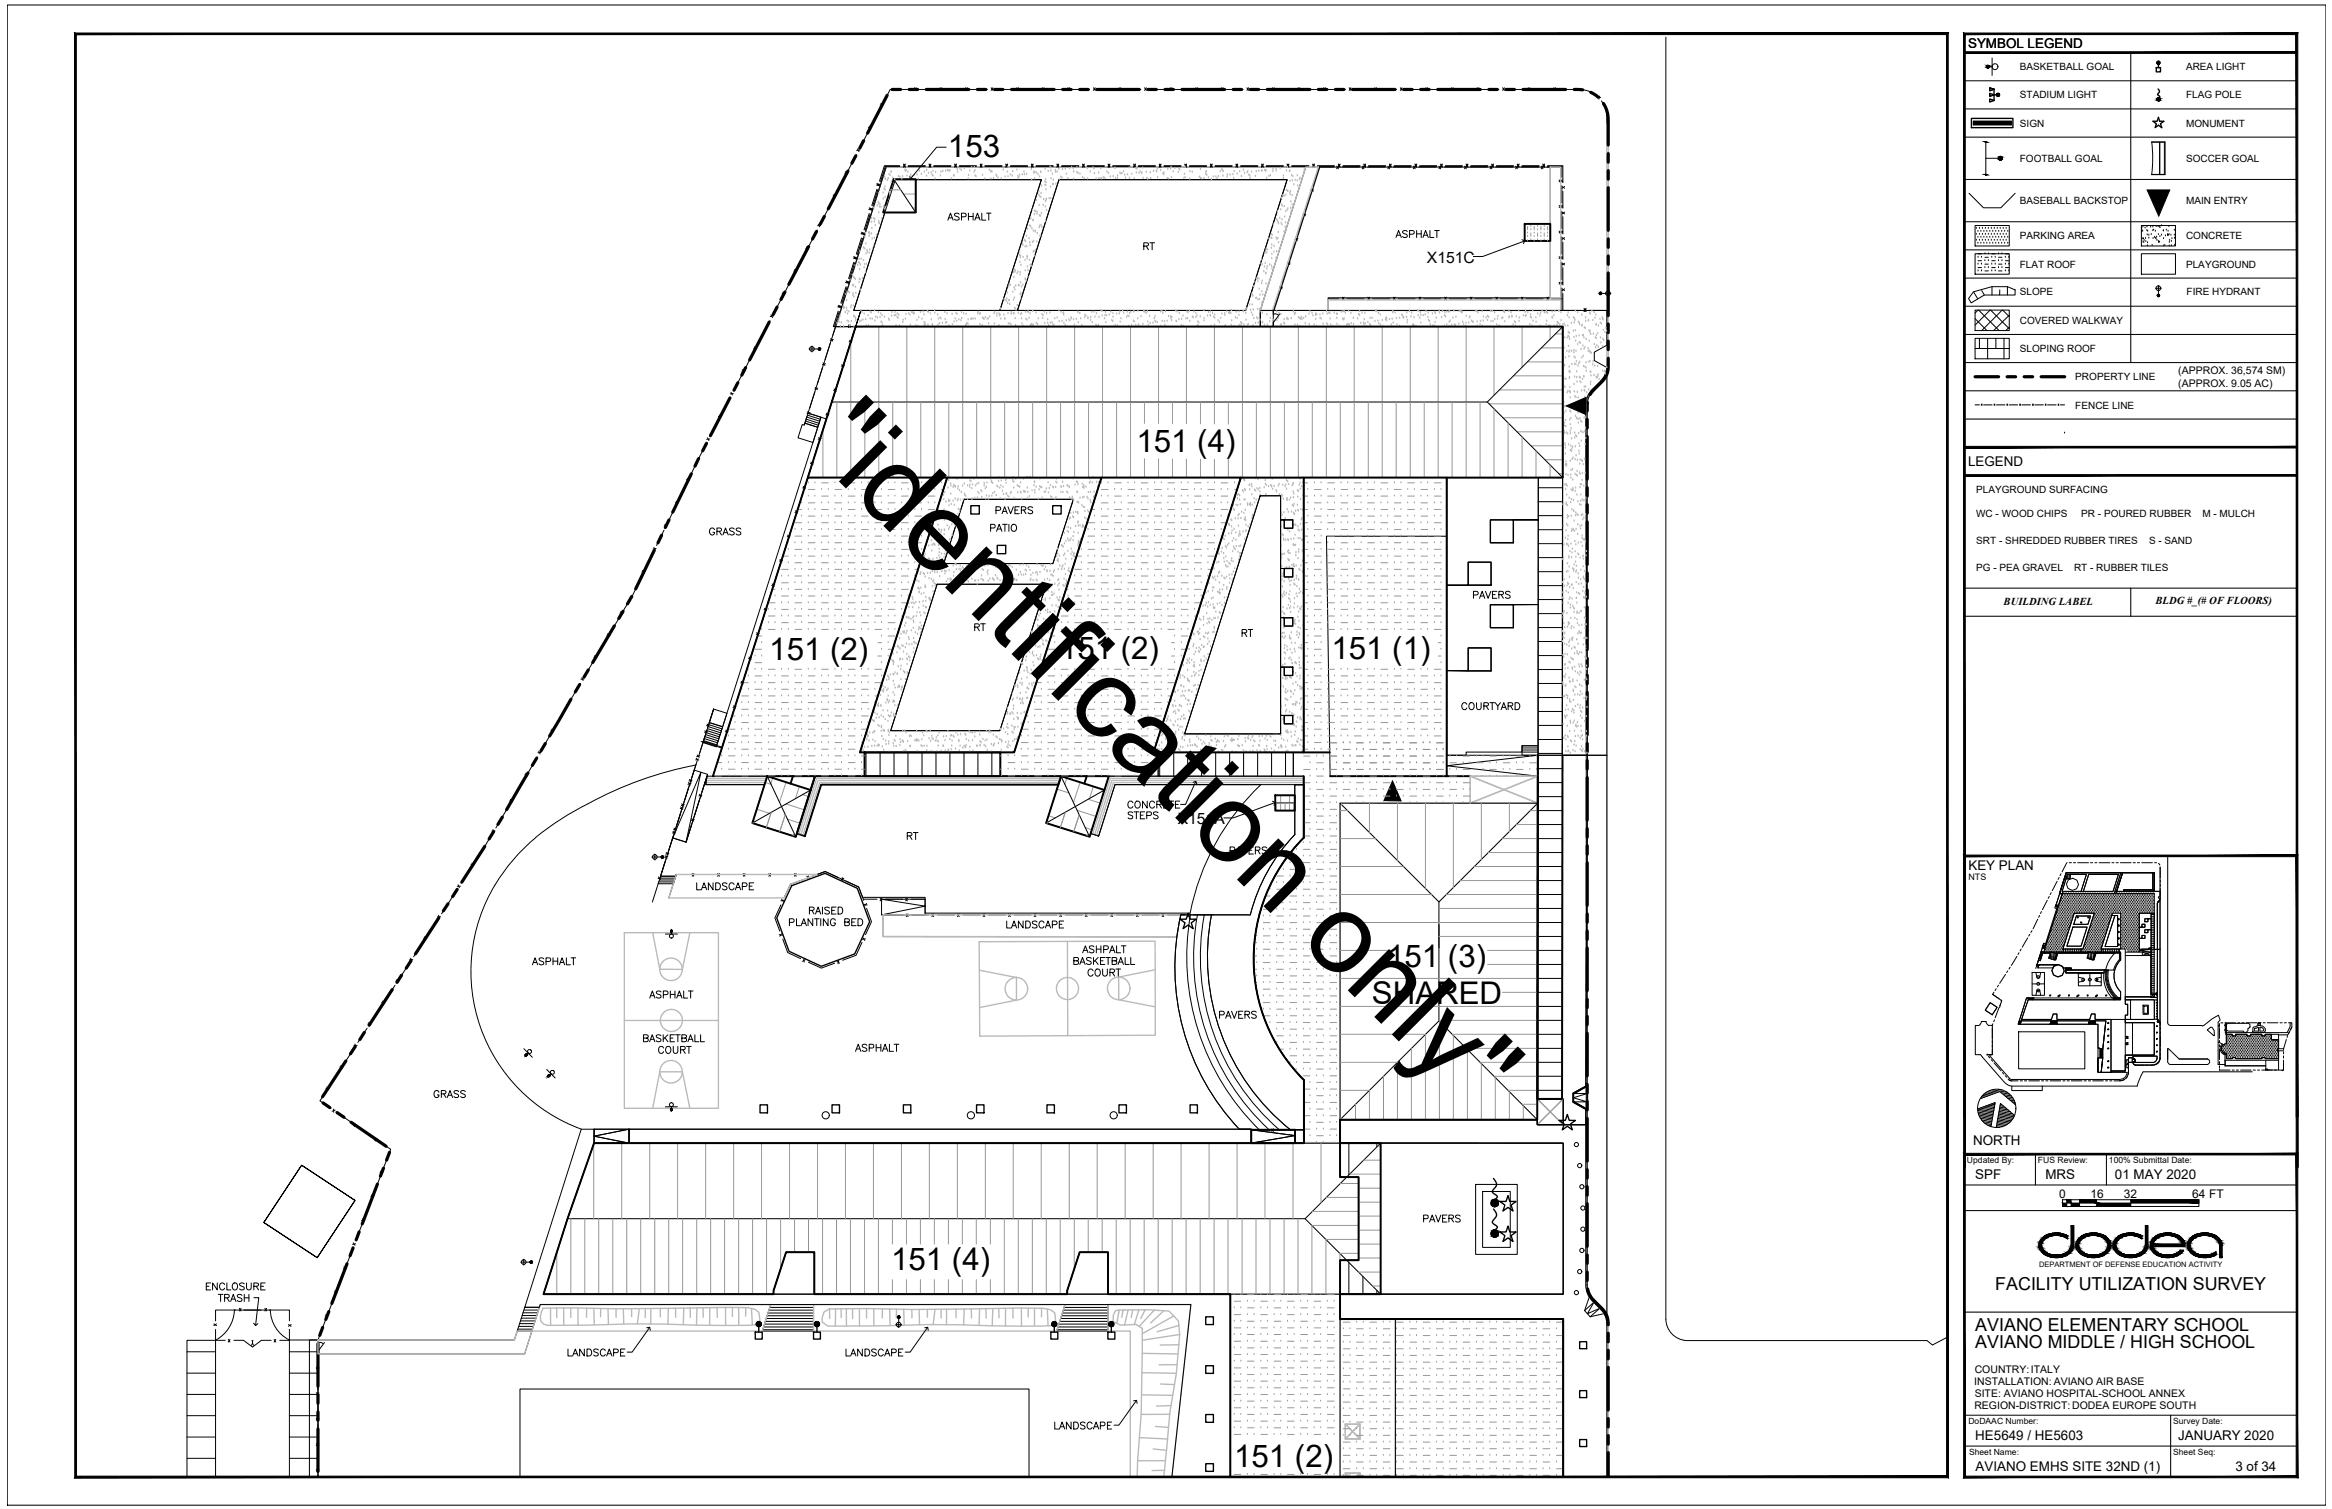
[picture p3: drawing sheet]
<svg xmlns="http://www.w3.org/2000/svg" width="432mm" height="279mm" viewBox="0 0 432 279" stroke-linecap="round" stroke-linejoin="round" font-family="sans-serif">
<defs><g id="words">
<text font-size="20.8" x="149.1" y="82.9" transform="rotate(45 149.1 82.9)">&quot;identification only&quot;</text>
<g font-size="5.8">
<text x="175.5" y="29.1">153</text>
<text x="210.4" y="83.6">151 (4)</text>
<text x="142.4" y="122.2">151 (2)</text>
<text x="196.3" y="122.1">151 (2)</text>
<text x="246.5" y="121.9">151 (1)</text>
<text x="256.9" y="179.1">151 (3)</text>
<text x="254" y="185.9">SHARED</text>
<text x="165" y="235.1">151 (4)</text>
<text x="228.5" y="271.7">151 (2)</text>
</g>
<g font-size="4.4">
<text x="211" y="47.6">RT</text>
<text x="179.6" y="118.2">RT</text>
<text x="229" y="119.2">RT</text>
<text x="167.2" y="156.6">RT</text>
<text x="79.4" y="204.6">GRASS</text>
</g>
<g font-size="4">
<text x="130.5" y="100.2">GRASS</text>
<text x="208.1" y="152.8">STEPS</text>
</g>
<g font-size="3.3">
<text x="369.5" y="238.9">FACILITY UTILIZATION SURVEY</text>
<text x="365.8" y="246.4">AVIANO ELEMENTARY SCHOOL</text>
<text x="365.8" y="249.6">AVIANO MIDDLE / HIGH SCHOOL</text>
</g>
<g font-size="2.9">
<text x="264.2" y="48.7">X151C</text>
<text x="218.1" y="152.6">X151A</text>
</g>
<g font-size="2.5">
<text x="364.4" y="8.9">SYMBOL LEGEND</text>
<text x="364.4" y="86.3">LEGEND</text>
<text x="364.5" y="161">KEY PLAN</text>
<text x="365.3" y="211.9">NORTH</text>
<text x="365.8" y="218.3">SPF</text>
<text x="378.7" y="218.3">MRS</text>
<text x="391.6" y="218.3">01 MAY 2020</text>
<text x="365.8" y="266.6">HE5649 / HE5603</text>
<text x="403.3" y="266.6">JANUARY 2020</text>
<text x="365.8" y="272.3">AVIANO EMHS SITE 32ND (1)</text>
<text x="413.9" y="272.3">3 of 34</text>
</g>
<g font-size="2.2">
<text x="381.3" y="221.7">0</text>
<text x="387.1" y="221.7">16</text>
<text x="393.3" y="221.7">32</text>
<text x="405.9" y="221.7">64 FT</text>
</g>
<g font-size="2">
<text x="371" y="112">BUILDING LABEL</text>
<text x="399.1" y="111.9">BLDG #_(# OF FLOORS)</text>
</g>
<g font-size="1.9">
<text x="374" y="13">BASKETBALL GOAL</text>
<text x="404.8" y="13">AREA LIGHT</text>
<text x="374" y="18.2">STADIUM LIGHT</text>
<text x="374" y="23.4">SIGN</text>
<text x="404.8" y="18.2">FLAG POLE</text>
<text x="404.8" y="23.4">MONUMENT</text>
<text x="374" y="30">FOOTBALL GOAL</text>
<text x="404.8" y="30">SOCCER GOAL</text>
<text x="374" y="37.8">BASEBALL BACKSTOP</text>
<text x="404.8" y="37.8">MAIN ENTRY</text>
<text x="374" y="44.3">PARKING AREA</text>
<text x="404.8" y="44.3">CONCRETE</text>
<text x="374" y="49.5">FLAT ROOF</text>
<text x="404.8" y="49.5">PLAYGROUND</text>
<text x="374" y="60">COVERED WALKWAY</text>
<text x="374" y="54.7">SLOPE</text>
<text x="404.9" y="54.7">FIRE HYDRANT</text>
<text x="374" y="65.2">SLOPING ROOF</text>
<text x="384.3" y="70.4">PROPERTY LINE</text>
<text x="403.3" y="69.3">(APPROX. 36,574 SM)</text>
<text x="403.3" y="71.6">(APPROX. 9.05 AC)</text>
<text x="384.3" y="75.6">FENCE LINE</text>
<text x="365.9" y="91.3">PLAYGROUND SURFACING</text>
<text x="365.9" y="95.8">WC - WOOD CHIPS</text>
<text x="385.4" y="95.8">PR - POURED RUBBER</text>
<text x="407.8" y="95.8">M - MULCH</text>
<text x="365.9" y="100.7">SRT - SHREDDED RUBBER TIRES</text>
<text x="397.9" y="100.7">S - SAND</text>
<text x="365.9" y="105.6">PG - PEA GRAVEL</text>
<text x="384" y="105.6">RT - RUBBER TILES</text>
<text x="365.6" y="256.4">INSTALLATION: AVIANO AIR BASE</text>
<text x="365.6" y="254.2">COUNTRY:ITALY</text>
<text x="365.6" y="260.9">REGION-DISTRICT: DODEA EUROPE SOUTH</text>
<text x="365.6" y="258.6">SITE: AVIANO HOSPITAL-SCHOOL ANNEX</text>
</g>
<text font-size="1.7" x="364.5" y="162.9">NTS</text>
<g font-size="1.6">
<text x="364.2" y="215.3">Updated By:</text>
<text x="377.4" y="215.3">FUS Review:</text>
<text x="390.5" y="215.3">100% Submittal Date:</text>
<text x="364.5" y="263.6">DoDAAC Number:</text>
<text x="402.4" y="263.6">Survey Date:</text>
<text x="364.6" y="269.3">Sheet Name:</text>
<text x="402.4" y="269.3">Sheet Seq:</text>
</g>
<text font-size="1.4" x="377.6" y="234.6">DEPARTMENT OF DEFENSE EDUCATION ACTIVITY</text>
</g></defs>
<!-- layer: C-WALK -->
<g fill="none" stroke="#000" stroke-width=".19">
<path d="M164.1 30.9l-9.4 29.6h3.7M164.1 30.9h77.7l-8.4 26.6v3h-75l1-3h71.2l7.7-24.2h-42.2l-7.7 24.2h-3.3l7.7-24.2h-27l-7.7 24.2h1.3l-1 3h-3.7zM148.5 78.6l.4 .1 .1-.3 2.4 .7-.9 2.8-2.7-.8zM149.2 78l2.3 .7M149.3 77.6l2.4 .8M149.4 77.2l2.4 .8M149.5 76.9l2.4 .7M149.6 76.5l2.4 .8-.6 1.8-2.4-.7zM152 77.3l-19.4 61M154.7 60.5h3.7l-5.4 17.1-3.4-1.1zM296.4 70.5a3.8 3.8 0 0 0 1.1-2.5l-2.3-1.2v-1.6l2.3-1.3v-6.4h-64.1v3h56l-.1 79.3h4.6l-.3-64.8a4.1 4.1 0 0 1 1.3-2.9l1.6-1.6M175.4 88.4h28.6l-16.2 50.9h-28.6z"/>
<path d="M178.5 92.4h20.2l-3.7 11.9h-20.3zM229.8 88.4h11.6v50.9h-27.8zM233.3 91.8h3.8v4.5h2.3v1.5h-1.6v-1.5h-.7v9h2.3v1.5h-1.6v-1.5h-.7v9.1h2.3v1.5h-1.6v-1.5h-.7v9.1h2.3v1.6h-1.6v-1.6h-.7v9h2.3v1.5h-1.6v-1.5h-.7v3.4h-17.8zM267.9 88.4h16.9v7.9h-8.8v4.2h4.2v-4.2h4.6v15.6l-8.8 .1v4.2h4.2v-4.2l4.6-.1v26.2h-3v1.1h-10.3v.6h-3.6v-15.6h8.2v-4.2h-4.2v4.2h-4v-15.9h8.2v-4.2h-4.2v4.2h-4zM284.8 90.3h4.4M284.8 92.9h4.4M284.8 95.5h4.4M284.8 98.1h4.4M173.5 108.2h20.3l-8.7 27.1h-20.2zM284.8 100.7h4.4M284.8 103.2h4.4M284.8 105.8h4.4"/>
<path d="M284.8 108.4h4.4M284.8 111h4.4M284.8 113.6h4.4M284.8 116.2h4.4M284.8 118.8h4.4M130.3 137.1l2.5 .8M130.4 136.8l2.5 .7M130.5 136.4l2.5 .8M130.6 136l2.5 .8M130.8 135.7l2.4 .7M130.9 135.3l2.4 .8M131 134.9l2.4 .8"/>
<path d="M131.1 134.5l2.5 .8M131.2 134.2l2.5 .8M131.3 133.8l2.5 .8-1.2 3.7-2.4-.8zM132.1 131.3l2.5 .8-.8 2.5-2.5-.8zM160.4 139.3v4.4M163 139.3v4.4M165.5 139.3v4.4M168.1 139.3v4.4M170.7 139.3v4.4M173.3 139.3v4.4M175.9 139.3v4.4M178.5 139.3v4.4"/>
<path d="M181.1 139.3v4.4M183.7 139.3v4.4M214.5 139.3h25v4.4h-25zM214.7 139.3v4.4M217.3 139.3v4.4M219.9 139.3v4.4M222.5 139.3v4.4M225.1 139.3v4.4M227.7 139.3v4.4M230.3 139.3v4.4M232.9 139.3v4.4M235.5 139.3v4.4"/>
<path d="M238 139.3v4.4M281.8 138.1h3v1.7h-3zM281.8 138.5h3M281.8 138.9h3M281.8 139.2h3M284.7 139.8l-16.8 2 16.8 1.9M284.7 139.8h9.2l-.3 61.4-2.3 1.3v1.5l2.3 1.3v3h-4.2v-4.8h-4.7zM284.8 121.4h4.4M284.8 124h4.4M284.8 126.5h4.4M284.8 129.2h4.4M284.8 131.7h4.4"/>
<path d="M284.8 134.3h4.4M284.8 136.9h4.4M284.8 139.5h4.4M99.2 155.1a31.6 31.6 0 0 0-7.2 41.3 31.1 31.1 0 0 0 15.6 12.7M124.6 155.1l5.2-12.1-2.8 12.9M128.5 142.6l2.5 .8-4 12.5-2.4-.8zM128.8 141.7a71.5 71.5 0 0 0-29.6 13.4M130.9 143.7h11.2l-.5 1.6h-10.9zM130.9 143.7l-.2 1.6h10.9l-2.3 7.1 8.1 2.6 .1-.7 1.5 .5 3.1-9.5h43.9l-2.3 7.1 8.1 2.5 .1-.6 1.5 .5 3.1-9.5h27a44.5 44.5 0 0 0-13.1 23.8h-49.1v-2.9h-11.6l-.7-2-6.2-2.8-1.5 .5h-26.1l-.1 .3h-2.8l2.3-7.1 2.4 .8zM205.3 143.7h36.1v1.6h-34.9l-3.1 9.5-1.5-.5zM239.7 145.3h1.7v9.8v-9.8h-1.7v9.3M239.8 154.5a33.2 33.2 0 0 0-8.3 14.9h-12.9a43.6 43.6 0 0 0 10.9 39.7"/>
<path d="M241.4 155.1a31.7 31.7 0 0 0 0 44.9M241.4 155.1v-11.4h-1.9v-4.4h1.9v-50.9h-11.6l-16.2 50.9h.9v4.4h-29.3v-4.4h2.6l16.2-50.9h-28.6l-16.2 50.9h.9v4.4h-28.1l26.4-83.2h131v27.9h-21.5v51.4h16.8l-.1 63.7h4.8v4.8h-4.8v-1h-36.5v10.6h3.5v15.4h-3.5v10.9h41.3v29.2M284.7 144.9h4.5M284.7 147.5h4.5M284.7 150.1h4.5M284.7 152.7h4.5M284.7 155.3h4.5M284.7 157.9h4.5M284.8 142.3h4.4M122 163.3h2.8M122.1 162.9h2.8M122.2 162.6h2.8"/>
<path d="M122.3 162.2h2.8l-.4 1.4h-2.8zM163.2 166.5h8.1v2.9h-8.1v-2.9l8.1 1.3-8.1 1.6M220.4 169.4a44.8 44.8 0 0 0 12.8 39.8M221.7 169.4a43.6 43.6 0 0 0 13.3 39.8M223 169.4a42.3 42.3 0 0 0 13.9 39.8M224.3 169.4a41 41 0 0 0 14.6 39.8M284.7 160.4h4.5M284.7 163h4.5M284.7 165.6h4.5M284.7 168.2h4.5M284.7 170.8h4.5M284.7 173.4h4.5"/>
<path d="M284.7 176h4.5M284.7 178.6h4.5M284.7 181.2h4.5M284.7 183.7h4.5M284.7 186.3h4.5M284.7 188.9h4.5M284.7 191.5h4.5M284.7 194.1h4.5M284.7 196.7h4.5M284.7 199.3h4.5M55.9 215.7l-7.1 10.6 9.9 6.6-9.9-6.6 7.1-10.6 9.8 6.6-7 10.6 7-10.6zM110 209.1h6.5v2.6h-6.5z"/>
<path d="M116.5 209.1l-6.5 1.3 6.5 1.3M116.5 209.1h115.2v2.6h-115.2zM229.5 209.1l11.9 .1v-9.2v11.7h-131.4l-4.9 14-4.5 13.9h42.6v-.6l2.4-7.1h5.2v7.7h46.8v-.6l2.3-7.1h5.3v7.7h22.6v33.8v-33.8h-22.6v-7.7h-5.3l-2.3 7.1v.6h-46.8v-7.7h-5.2l-2.4 7.1v.6h-42.6l4.5-13.9 4.9-14v-2.6h-2.4l-10.4 33h2.7l.1-.6h120.5l-3.5 31.9M231.7 209.2l8.1 1.1-8.1 1.4M231.7 209.2h8.1v2.5h-8.1zM239.8 209.2h1.6v2.5h-1.6zM284.7 201.9h4.5M289.4 208.3h-4.8v-1h-36.5v4.3l41.3 .1v27.9h-41.3v4.6h41.3v29.2M291.3 202.5h2.6l-2.6 .8 2.6 .7h-2.6M293.6 205.3h.3M293.6 201.2h.3M143.2 239.6h7.6"/>
<path d="M197.6 239.6h7.6M294.5 240l-.2 .1-.9 2.6M95.8 246.5l-.6 1.6h-36.3M95.9 246.1h2.7M96 245.6h2.8M96.2 245.1h2.7M96.4 244.6h2.7M96.5 244.1h2.7M96.7 243.6h2.7M96.8 243.1h2.8M97 242.6h2.7M97.2 242.1h2.7l-1.4 4.4h-2.7z"/>
<path d="M98.5 246.5l-1.4 4.2h-38.2M141.2 246.2h9.4M141.4 245.7h9.2M141.5 245.2h9.1M141.7 244.7h8.9M141.9 244.1h8.7M142 243.6h8.6M142.2 243.1h8.4M142.4 242.6h8.2M142.5 242.1h8.1M142.7 241.5h7.9v5h-9.5zM195.7 246.2h9.4"/>
<path d="M195.9 245.7h9.2M196.1 245.2h9M196.2 244.7h8.9M196.4 244.1h8.7M196.5 243.6h8.6M196.7 243.1h8.4M196.9 242.6h8.2M197 242.1h8.1M197.2 241.5h7.9v5h-9.4zM294.9 240.9a4.1 4.1 0 0 1-1.3-3v-29.6h-9v-1h-36.5v4.3l41.3 .1v27.9h-41.3v4.6h41.3v29.2M294.9 240.9l1.6 1.6M295.1 241.1l-1.2 2.1 2.3-1"/>
<path d="M295.3 241l-1.9 1.7 1 1.1M296.4 242.1l-2 1.7M296.4 242.5l.8 1.2 .3 1.4v28.3M297.2 243l-.2 .2-2.6 .6M57.3 273.4v-25.3h1.6v25.3"/>
</g>
<!-- layer: SOLID -->
<path d="M169.6 33.2v6.1h-5.8" fill="none" stroke="#ececec" stroke-width=".25"/>
<!-- layer: C-FNCE-WALL -->
<g fill="none" stroke="#000" stroke-width=".19">
<path d="M163.1 19.1l.3 .6M163.6 19.4h-.6M168.6 16.6h-3.8l-1.1 2.2M169.3 16.2l.3 .5M169.6 16.2l-.3 .5M170.2 16.6h3.1M174.1 16.2l.3 .5M174.4 16.2l-.3 .5M174.9 16.6h3.2M178.8 16.2l.3 .5M179.1 16.2l-.3 .5M179.7 16.6h3.1"/>
<path d="M183.5 16.2l.3 .5M183.8 16.2l-.3 .5M184.4 16.6h3.2M188.3 16.2l.3 .5M188.6 16.2l-.3 .5M189.1 16.6h3.2M193 16.2l.3 .5M193.3 16.2l-.3 .5M193.9 16.6h3.1M197.7 16.2l.3 .5M198 16.2l-.3 .5M198.6 16.6h3.2"/>
<path d="M202.5 16.2l.3 .5M202.8 16.2l-.3 .5M203.3 16.6h3.2M207.2 16.2l.3 .5M207.5 16.2l-.3 .5M208.1 16.6h3.1M211.9 16.2l.4 .5M212.3 16.2l-.4 .5M212.8 16.6h3.2M216.7 16.2l.3 .5M217 16.2l-.3 .5M217.5 16.6h3.2"/>
<path d="M221.4 16.2l.3 .5M221.7 16.2l-.3 .5M222.3 16.6h3.1M226.1 16.2l.4 .5M226.5 16.2l-.4 .5M227 16.6h3.2M230.9 16.2l.3 .5M231.2 16.2l-.3 .5M231.7 16.6h3.2M235.6 16.2l.3 .5M235.9 16.2l-.3 .5M236.5 16.6h3.1"/>
<path d="M240.4 16.2l.3 .5M240.7 16.2l-.3 .5M241.2 16.6h3.2M245.1 16.2l.3 .5M245.4 16.2l-.3 .5M245.9 16.6h3.2M249.8 16.2l.3 .5M250.1 16.2l-.3 .5M250.7 16.6h3.1M254.6 16.2l.3 .5M254.9 16.2l-.3 .5M255.4 16.6h3.2"/>
<path d="M259.3 16.2l.3 .5M259.6 16.2l-.3 .5M260.2 16.6h3.1M264 16.2l.3 .5M264.3 16.2l-.3 .5M264.9 16.6h3.1M268.8 16.2l.3 .5M269.1 16.2l-.3 .5M269.6 16.6h3.2M273.5 16.2l.3 .5M273.8 16.2l-.3 .5M274.4 16.6h3.1"/>
<path d="M278.2 16.2l.4 .5M278.6 16.2l-.4 .5M279.1 16.6h3.2M283 16.2l.3 .5M283.3 16.2l-.3 .5M283.8 16.6h3.2M287.7 16.2l.3 .5M288 16.2l-.3 .5M288.6 16.6h3.7a4.9 4.9 0 0 1 3.1 1M296.2 17.8l-.1 .6M296.4 18l-.6 .2M296.5 18.7l.1 .1a5.9 5.9 0 0 1 .9 4.1"/>
<path d="M154.2 37l-2.1 4.2M154.4 36l.3 .5M154.8 36.2l-.5 .1M156.4 32.8l-1.5 2.8M156.6 31.8l.3 .5M157 32l-.6 .1M158.6 28.6l-1.5 2.8M158.8 27.6l.3 .5M159.2 27.8h-.6M160.8 24.4l-1.5 2.8M160.9 23.4l.3 .5M160.9 39.6l-.9 3"/>
<path d="M161 38.5l.3 .4M161.1 39.6l-.9 3M161.1 38.5l.4 .5M161.4 23.6h-.6M161.4 38.6l-.5 .2M161.6 38.7l-.5 .1M162.4 35l-1 3.1M162.4 34l.4 .4M162.6 35.1l-1 3M162.6 34l.3 .5M162.8 34.1l-.5 .2M162.9 20.2l-1.4 2.8"/>
<path d="M163 34.2l-.5 .1M166.6 30.8h-2.7l-.9 2.8M166.6 30.7h-2.8l-1 2.8M167.3 30.5l.3 .5M167.3 30.4l.3 .5M167.6 30.5l-.3 .5M167.6 30.4l-.3 .5M168.2 30.7h3.1M168.2 30.8h3.1M172 30.4l.4 .5M172 30.5l.4 .5M172.4 30.5l-.4 .5"/>
<path d="M172.4 30.4l-.4 .5M172.9 30.8h3.2M172.9 30.7h3.2M176.8 30.5l.3 .5M176.8 30.4l.3 .5M177.1 30.4l-.3 .5M177.1 30.5l-.3 .5M177.6 30.8h3.2M177.6 30.7h3.2M181.5 30.5l.3 .5M181.5 30.4l.3 .5M181.8 30.5l-.3 .5"/>
<path d="M181.8 30.4l-.3 .5M182.4 30.8h3.1M182.4 30.7h3.1M186.2 30.4l.4 .5M186.2 30.5l.4 .5M186.6 30.5l-.4 .5M186.6 30.4l-.4 .5M187.1 30.7h3.2M187.1 30.8h3.2M191 30.5l.3 .5M191 30.4l.3 .5M191.3 30.4l-.3 .5"/>
<path d="M191.3 30.5l-.3 .5M191.8 30.8h3.2M191.8 30.7h3.2M195.7 30.5l.3 .5M195.7 30.4l.3 .5M196 30.5l-.3 .5M196 30.4l-.3 .5M196.6 30.8h3.1M196.6 30.7h3.1M200.4 30.5l.4 .5M200.5 30.4l.3 .5M200.8 30.5l-.4 .5"/>
<path d="M200.8 30.4l-.3 .5M201.3 30.7h3.2M201.3 30.8h3.2M205.2 30.4l.3 .5M205.2 30.5l.3 .5M205.5 30.5l-.3 .5M205.5 30.4l-.3 .5M206 30.8h3.2M206.1 30.7h3.1M209.9 30.5l.3 .5M209.9 30.4l.3 .5M210.2 30.4l-.3 .5"/>
<path d="M210.2 30.5l-.3 .5M210.8 30.8h3.1M210.8 30.7h3.1M214.6 30.5l.4 .5M214.7 30.4l.3 .5M215 30.5l-.4 .5M215 30.4l-.3 .5M215.5 30.8h3.2M215.5 30.7h3.2M219.4 30.4l.3 .5M219.4 30.5l.3 .5M219.7 30.5l-.3 .5"/>
<path d="M219.7 30.4l-.3 .5M220.3 30.7h3.1M220.3 30.8h3.1M224.1 30.5l.3 .5M224.1 30.4l.3 .5M224.4 30.4l-.3 .5M224.4 30.5l-.3 .5M225 30.8h3.1M225 30.7h3.1M228.8 30.5l.4 .5M228.9 30.4l.3 .5M229.2 30.5l-.4 .5"/>
<path d="M229.2 30.4l-.3 .5M229.7 30.8h3.2M229.7 30.7h3.2M233.6 30.5l.3 .5M233.6 30.4l.3 .5M233.9 30.5l-.3 .5M233.9 30.4l-.3 .5M234.5 30.7h3.1M234.5 30.8h3.1M238.3 30.4l.4 .5M238.3 30.5l.3 .5M238.6 30.5l-.3 .5"/>
<path d="M238.7 30.4l-.4 .5M239.2 30.8h3.2M239.2 30.7h3.2M241.3 39.5l.4 .5M241.8 39.7l-.6 .1M242.7 35.9l-1 3M242.8 35l.3 .4M243 30.5l.4 .5M243.1 30.4l.3 .5M243.2 35.2l-.5 .1M243.4 30.4l-.3 .5M243.4 30.5l-.4 .5"/>
<path d="M243.9 30.8h3.2M243.9 30.7h3.2M244.3 30.8l-1.2 3.6M244.4 30.9h2.5M247.5 30.8l.3 .5M247.8 30.5l.3 .5M247.8 30.4l.3 .5M247.8 30.8l-.3 .5M248.1 30.5l-.3 .5M248.1 30.4l-.3 .5M248.5 30.9h3.2M248.7 30.8h3.1"/>
<path d="M248.7 30.7h3.1M252.2 30.8l.4 .5M252.5 30.4l.4 .5M252.5 30.5l.3 .5M252.6 30.8l-.4 .5M252.8 30.5l-.3 .5M252.9 30.4l-.4 .5M253.3 30.9h3.1M253.4 30.7h3.2M253.4 30.8h3.2M257 30.8l.3 .5M257.3 30.5l.3 .5"/>
<path d="M257.3 30.4l.3 .5M257.3 30.8l-.3 .5M257.6 30.4l-.3 .5M257.6 30.5l-.3 .5M258 30.9h3.2M258.1 30.8h3.2M258.1 30.7h3.2M261.7 30.8l.3 .5M262 30.5l.3 .5M262 30.4l.3 .5M262 30.8l-.3 .5M262.3 30.5l-.3 .5"/>
<path d="M262.3 30.4l-.3 .5M262.7 30.9h3.2M262.9 30.8h3.1M262.9 30.7h3.1M266.4 30.8l.4 .5M266.7 30.5l.4 .5M266.8 30.4l.3 .5M266.8 30.8l-.4 .5M267.1 30.5l-.4 .5M267.1 30.4l-.3 .5M267.5 30.9h3.1M267.6 30.8h3.2"/>
<path d="M267.6 30.7h3.2M271.2 30.8l.3 .5M271.5 30.4l.3 .5M271.5 30.5l.3 .5M271.5 30.8l-.3 .5M271.8 30.5l-.3 .5M271.8 30.4l-.3 .5M272.2 30.9h3.2M272.3 30.8h3.2M272.3 30.7h3.2M275.9 30.8l.3 .5M276.2 30.5l.3 .5"/>
<path d="M276.2 30.4l.3 .5M276.2 30.8l-.3 .5M276.5 30.4l-.3 .5M276.5 30.5l-.3 .5M276.9 30.9h3.2M277.1 30.8h3.1M277.1 30.7h3.1M280.6 30.8l.4 .5M280.9 30.5l.4 .5M281 30.4l.3 .5M281 30.8l-.4 .5M281.3 30.5l-.4 .5"/>
<path d="M281.3 30.4l-.3 .5M281.7 30.9h3.1M281.8 30.8h3.2M281.8 30.7h3.2M285.4 30.8l.3 .5M285.7 30.4l.3 .5M285.7 30.5l.3 .5M285.7 30.8l-.3 .5M286 30.5l-.3 .5M286 30.4l-.3 .5M286.4 30.9h2.6v1.9M286.5 30.8h2.7v2"/>
<path d="M286.5 30.7h2.9v3.1M288.7 33.3l.5 .3M288.7 38.1l.5 .3M288.9 33.4l.5 .3M288.9 38.1l.5 .3M289 34.4v3.1M289 39.1v3.2M289.2 33.3l-.5 .3M289.2 38.1l-.5 .3M289.2 34.4v3.1M289.2 39.1v3.2M289.2 39.3l.5 .3"/>
<path d="M289.2 34.5l.5 .4M289.4 33.4l-.5 .3M289.4 38.1l-.5 .3M289.4 35.4v3.2M289.7 39.3l-.5 .3M289.7 34.5l-.5 .4M142.6 59.4l-2.4 4.5M142.8 58.3l.3 .5M143.2 58.5l-.6 .1M144.8 55.2l-1.5 2.8M145 54.1l.2 .5M145.4 54.3l-.6 .1"/>
<path d="M147 51l-1.5 2.8M147.1 49.9l.3 .5M147.6 50.1l-.6 .1M149.1 46.8l-1.4 2.8M149.3 45.7l.3 .5M149.8 45.9l-.6 .1M151.3 42.6l-1.4 2.8M151.5 41.5l.3 .5M151.9 41.7l-.5 .1M155.2 57.6l-.9 2.9h4.1l-.6 2.1M155.2 56.5l.4 .5M155.4 57.7l-.9 2.8h5.3"/>
<path d="M155.4 56.6l.4 .4M155.7 56.7l-.6 .1M155.9 56.7l-.6 .2M156.6 53.1l-.9 3M156.7 52l.3 .5M156.8 53.2l-.9 3M156.8 52.1l.4 .4M157.1 52.1l-.5 .2M157.3 52.2l-.5 .2M158.1 48.6l-1 3M158.1 47.5l.3 .5M158.3 48.6l-1 3.1"/>
<path d="M158.3 47.6l.3 .4M158.6 47.6l-.6 .2M158.7 47.7l-.5 .2M159.5 44.1l-.9 3M159.5 43l.4 .4M159.7 44.1l-1 3M159.7 43l.4 .5M160 43.1l-.6 .2M160.2 43.2l-.6 .2M235.8 57.5v.7l.5-.1 .4 .2M236.9 53.9l-1.1 3.6v3v-.8l1.2-1.6M237 53l.4 .5"/>
<path d="M237.5 53.2l-.6 .2M238.4 49.4l-1 3M238.4 48.5l.4 .5M238.9 48.7l-.5 .1M239.8 44.9l-1 3M239.9 44l.4 .5M240.3 44.2l-.5 .1M241.2 40.4l-.9 3M245.9 55.3h1.9M248.6 55l.3 .5M248.9 55l-.3 .5M249.4 55.3h3.2"/>
<path d="M253.3 55l.3 .5M253.6 55l-.3 .5M254.1 55.3h3.2M258 55l.3 .5M258.3 55l-.3 .5M258.9 55.3h3.1M262.8 55l.3 .5M263.1 55l-.3 .5M263.6 55.3h3.2M267.5 55l.3 .5M267.8 55l-.3 .5M268.3 55.3h3.2"/>
<path d="M272.2 55l.4 .5M272.6 55l-.4 .5M273.1 55.3h3.1M277 55l.3 .5M277.3 55l-.3 .5M277.8 55.3h3.2M281.7 55l.3 .5M282 55l-.3 .5M282.6 55.3h3.1M286.4 55l.4 .5M286.8 55l-.4 .5M287.3 55.3h1.9"/>
<path d="M288.7 42.8l.5 .3M288.7 47.5l.5 .4M288.7 52.3l.5 .3M288.9 42.8l.5 .4M288.9 47.6l.5 .3M288.9 52.3l.5 .3M289 43.8v3.2M289 48.6v3.1M289 53.3v1.9M289.2 42.8l-.5 .3M289.2 47.5l-.5 .4M289.2 52.3l-.5 .3"/>
<path d="M289.2 53.3v4.2h3.4M289.2 43.9v3.1M289.2 48.6v3.2M289.2 53.5l.5 .3M289.2 48.7l.5 .4M289.2 44l.5 .3M289.4 42.8l-.5 .4M289.4 47.6l-.5 .3M289.4 52.3l-.5 .3M289.4 54.3v3.2h3.3M289.4 40.1v3.2M289.4 44.9v3.1"/>
<path d="M289.4 49.6v3.2M289.7 53.5l-.5 .3M289.7 48.7l-.5 .4M289.7 44l-.5 .3M293.3 57.2l.3 .5M293.4 57.2l.3 .5M293.6 57.2l-.3 .5M293.7 57.2l-.3 .5M294.1 57.5h3.4M133 77.9l-1.5 2.8M133.2 76.8l.2 .6M133.6 77.1h-.6"/>
<path d="M135.1 73.7l-1.4 2.8M135.4 72.6l.2 .5M135.8 72.9h-.6M137.3 69.5l-1.4 2.8M137.5 68.4l.3 .6M138 68.7h-.6M139.5 65.3l-1.5 2.8M139.7 64.2l.3 .5M140.1 64.4l-.6 .1M149.4 77.1l-.5 1.6M149.5 76.2l.4 .5M150 76.4l-.6 .1"/>
<path d="M150.9 72.6l-1 3M151 71.7l.3 .5M151.4 71.9l-.5 .1M152.3 68.1l-1 3M152.4 67.2l.4 .5M152.9 67.3l-.6 .2M153 77.6l-.9 3M153 76.5l.4 .5M153.5 76.7l-.6 .1M153.7 63.6l-.9 3M153.8 62.7l.4 .5M154.3 62.8l-.6 .2"/>
<path d="M154.4 73.1l-.9 3M154.4 72l.4 .4M154.7 60.5l-.5 1.6M154.9 72.2l-.5 .1M155.9 68.6l-1 3M155.9 67.5l.3 .4M156.4 67.6l-.6 .2M157.1 60.1l.3 .5M157.3 64.1l-.9 3M157.3 63l.4 .4M157.4 60.1l-.3 .5M157.8 63.1l-.6 .2"/>
<path d="M123 98.2l-1.4 2.8M123.1 97.1l.3 .5M123.6 97.3l-.6 .1M125 93.9l-1.4 2.8M125.2 92.8l.3 .5M125.6 93l-.6 .1M127.1 89.6l-1.4 2.9M127.2 88.6l.3 .5M127.7 88.8l-.6 .1M130.8 82.1l-3 6.1M131 81.1l.3 .5M131.4 81.3h-.6"/>
<path d="M145.9 99.1l.3 .4M146.3 99.2l-.5 .2M147.3 95.6l-1 3.1M147.3 94.6l.4 .4M147.8 94.7l-.6 .2M148.7 91.1l-.9 3M148.7 90.1l.4 .4M149.2 90.2l-.6 .2M150.1 86.6l-.9 3M150.1 85.5l.4 .5M150.6 85.7l-.5 .1M151.6 82.1l-1 3"/>
<path d="M151.6 81l.3 .5M152.1 81.2l-.6 .1M112.3 118.4l-1.6 2.7M112.5 117.3l.3 .5M113 117.6h-.6M114.7 114.3l-1.6 2.7M114.9 113.3l.3 .5M115.4 113.5h-.6M118.8 106.7l-1.6 3.4-1.7 2.8M119 105.6l.3 .5M119.4 105.8l-.5 .1M120.9 102.4l-1.4 2.9"/>
<path d="M121.1 101.4l.3 .5M121.5 101.6l-.6 .1M140.1 118.2l-.9 3M140.1 117.1l.4 .5M140.6 117.3l-.6 .1M141.6 113.7l-1 3M141.6 112.6l.3 .5M142 112.8l-.5 .1M143 109.2l-1 3M143 108.1l.4 .5M143.5 108.3l-.6 .1M144.4 104.7l-.9 3"/>
<path d="M144.4 103.6l.4 .4M144.9 103.7l-.6 .2M145.9 100.2l-1 3M99.8 139.1l.2 .5M100.2 139.3l-.6 .1M101.9 136.1l-1.6 2.7M102.2 135l.2 .5M102.6 135.2l-.6 .1M107.5 126.5l-4.8 8.2M107.7 125.5l.3 .5M108.1 125.7l-.5 .1M109.9 122.5l-1.6 2.7"/>
<path d="M110.1 121.4l.3 .5M110.5 121.7h-.5M129.1 139.8l.4 .4M129.6 139.9l-.6 .2M129.8 137.3l3.9 1.2M130.5 135.3l.4 .4M130.9 135.1l-1.3 4.3M130.9 134.1l.4 .4M131 135.4l-.6 .2M131.4 133.6l.7-2.3-1.1 3.6M131.4 134.2l-.6 .2M134.4 136.3l-.7 2.1-3.5-1.1-.8 2.7"/>
<path d="M134.4 135.2l.4 .4M134.9 135.3l-.6 .2M135.8 131.8l-.9 3M135.8 130.7l.4 .4M136.3 130.8l-.6 .2M137.2 127.2l-.9 3.1M137.3 126.2l.3 .4M137.7 126.3l-.5 .2M138.7 122.7l-1 3M138.7 121.6l.4 .5M139.2 121.8l-.6 .2M87.4 159.8l.2 .6"/>
<path d="M91 154.6l-3.1 4.9M91.3 153.6l.2 .5M91.7 153.9h-.6M94.3 149.1l-2.5 4.2M94.5 148l.3 .5M94.9 148.3h-.5M97.1 144.2l-2 3.5M97.4 143.2l.2 .5M97.8 143.4h-.6M99.5 140.1l-1.6 2.8M123.2 159.5l-.9 2.7M123.2 158.4l.3 .5"/>
<path d="M123.4 158.9l-1 3M123.4 157.9l.3 .4M123.6 158.6l-.5 .1M123.8 158l-.5 .2M124.6 153.9l.4 .5M124.8 154.4l-1.2 3.6M124.8 153.3l.4 .5M125.1 154.1l-.6 .1M125.3 153.5l-.6 .1M126 149.4l.4 .5M126.2 149.9l-1.1 3.6M126.2 148.8l.4 .5"/>
<path d="M126.5 149.6l-.5 .1M126.7 149l-.6 .1M127.5 144.9l.3 .5M127.6 145.4l-1.1 3.6M127.7 144.3l.3 .5M127.9 145l-.5 .2M128.1 151.6l.4 .4M128.1 152.7l-1.1 3.2M128.1 144.5l-.5 .1M128.5 151.7l-.5 .2M128.9 140.4l.4 .4M129.1 140.9l-1.2 3.6"/>
<path d="M129.4 140.5l-.6 .2M129.5 148.2l-1 3M129.5 147.1l.4 .4M130 147.2l-.6 .2M131 143.4l-1 3.2M75.7 178.4l-1.7 2.7M75.9 177.7h.5M76 177.4l.3 .6M78.3 174.5l-1.7 2.6M78.6 173.5l.2 .5M79 173.7h-.6M80.9 170.5l-1.7 2.7"/>
<path d="M81 169.7h.6M81.2 169.5l.2 .5M84.5 164.9l-2.7 4.3M84.8 163.8l.3 .6M85.3 164.1h-.6M87.1 160.9l-1.7 2.6M87.2 160.1h.6M121.9 163.4l-1.1 3.6M121.9 162.4l.4 .4M122.4 162.5l-.6 .2M125.2 161.9h2.4M125.2 161.9l-1.4 4.4"/>
<path d="M125.2 161.9l-.1 .3M128.2 161.7l.3 .5M128.5 161.7l-.3 .5M129.2 161.9h3.1M132.9 161.7l.3 .5M133.2 161.7l-.3 .5M133.9 161.9h3.2M137.6 161.7l.3 .5M137.9 161.7l-.3 .5M138.7 161.9h3.1M142.4 161.7l.3 .5M142.7 161.7l-.3 .5"/>
<path d="M143.4 161.9h3.2M144.3 173.1l.6 .1M144.6 167.5l-1.1 2.5 .9 2.4M144.7 172.9l-.3 .4M144.7 166.5l.3 .5M144.9 173.9l1 2.5 2.3 1.1M145.2 166.7l-.6 .1M147.1 161.7l.3 .5M147.4 161.7l-.3 .5M148.1 161.9h2.4M148.8 177.6l.1 .5M148.8 162.8l-2.4 .9-1.2 2.4"/>
<path d="M149.1 177.7l-.5 .3M149.4 162.3l.5 .3M149.7 178.2l2.4 1.1 2.5-1M149.7 162.2l-.1 .5M150.3 162.3l2.5-.9 2.4 1.1M155 178l.5 .3M155.3 177.9l-.1 .5M155.9 162.5l.2 .6M156.2 162.6l-.4 .3M156.6 163.1l2.4 1.1 .9 2.5M159.6 174.5l-1.1 2.4-2.5 .9M159.8 173.6l.3 .5"/>
<path d="M159.8 166.5h2.6M160 167.4l.6 .2M160.3 173.8l-.6 .1M160.5 168.2l.9 2.5-1.1 2.4M160.5 167.3l-.4 .4M163 166.3l.3 .5M163.3 166.3l-.3 .5M164 166.5h3.1M167.3 169.4h-3.8v4M167.7 166.3l.3 .5M167.8 169.2l.3 .5M168 166.3l-.3 .5"/>
<path d="M168.1 169.2l-.3 .5M168.7 166.5h2.6M168.8 169.4h3.2M172.5 169.2l.4 .5M172.9 169.2l-.4 .5M173.6 169.4h3.1M177.3 169.2l.3 .5M177.6 169.2l-.3 .5M178.3 169.4h3.2M182 169.2l.3 .5M182.3 169.2l-.3 .5M183 169.4h3.2"/>
<path d="M186.7 169.2l.4 .5M187.1 169.2l-.4 .5M187.8 169.4h3.1M191.5 169.2l.3 .5M191.8 169.2l-.3 .5M192.5 169.4h3.2M196.2 169.2l.3 .5M196.5 169.2l-.3 .5M197.3 169.4h3.1M200.9 169.2l.4 .5M201.3 169.2l-.4 .5M202 169.4h3.1"/>
<path d="M205.7 169.2l.3 .5M206 169.2l-.3 .5M206.7 169.4h3.2M210.4 169.2l.3 .5M210.7 169.2l-.3 .5M211.5 169.4h3.1M215.2 169.2l.3 .5M215.5 169.2l-.3 .5M216.2 169.4h3.2M219.9 169.2l.3 .5M220.2 169.2l-.3 .5M220.9 169.4h3.8"/>
<path d="M62.8 198.3l-1.7 2.6M62.9 197.5h.6M63.1 197.3l.3 .5M65.4 194.3l-1.7 2.7M65.5 193.6h.6M65.7 193.3l.2 .5M68 190.4l-1.7 2.6M68.1 189.6h.6M68.3 189.3l.2 .6M70.6 186.4l-1.8 2.7M70.7 185.6h.6M70.9 185.3l.2 .6"/>
<path d="M73.1 182.4l-1.7 2.7M73.4 181.4l.3 .5M73.9 181.6l-.6 .1M60.3 202.3l-1.1 1.5 2 1.4M60.6 201.2l.2 .6M61 201.5h-.6M61.8 205.4v.5M62.1 205.5l-.6 .3M62.5 206.1l2.6 1.8M65.7 208v.6M65.9 208.2l-.5 .2M66.4 208.8l2.6 1.7"/>
<path d="M69.6 210.7v.6M69.9 210.9l-.6 .2M70.4 211.4l1.9 1.4-1.4 3.6M70.4 217.9l-1.1 3M70.5 216.8l.3 .5M70.9 217l-.5 .1M231.7 209.2h3.2M235.5 209l.3 .5M235.8 209l-.3 .5M236.5 209.2h3.3M62 239l.4 .4M62.5 239.1l-.6 .2"/>
<path d="M63.6 235.6l-1.1 3M63.7 234.5l.3 .5M64.2 234.7l-.6 .1M65.3 231.2l-1.1 2.9M65.4 230.1l.3 .5M65.8 230.3l-.5 .1M67 226.8l-1.1 2.9M67.1 225.7l.3 .5M67.5 225.9l-.5 .1M68.7 222.3l-1.1 3M68.8 221.3l.3 .4M69.2 221.4l-.5 .2"/>
<path d="M39.6 245.1l.5 .3M39.9 246.2v2h1.8M40.1 245.1l-.5 .3M42.3 248l.3 .5M42.6 248l-.3 .5M43.3 248.2h1.8l1.6 1.2M43.6 242.6h-3.7v2M44.3 242.2l.3 .5M44.6 242.2l-.3 .5M45.2 242.6h3.1M46.7 248.2v.5l-.2 .4M46.8 248.2v.5l.2 .4"/>
<path d="M49 242.2l.4 .5M49.4 242.2l-.4 .5M49.9 242.6h3.7v2M50.2 248.2h-1.8l-1.6 1.2M50.8 248l.3 .5M51.1 248l-.3 .5M51.8 248.2h1.8M53.4 245.3l.5 .3M53.6 246.1v2M53.9 245.3l-.5 .3M58.6 253.1l.4 .3M58.6 257.9l.4 .3"/>
<path d="M58.9 254.2v3.1M58.9 258.9v3.2M58.9 248.6h.4l.5 .2M59 253.1l-.4 .3M59 257.9l-.4 .3M60.1 248.6l-1.2 1.6v2.4M60.3 244.5l-1.4 3.6M60.3 243.4l.4 .5M60.8 243.6l-.6 .1M61.9 240l-1.1 3M58.6 262.6l.4 .3M58.6 267.3l.4 .4"/>
<path d="M58.6 272.1l.4 .3M58.9 263.6v3.2M58.9 268.4v3.1M58.9 273.1v.3M59 262.6l-.4 .3M59 267.3l-.4 .4M59 272.1l-.4 .3"/>
</g>
<!-- layer: CURB -->
<path d="M244.1 30.9h-80l-9.4 29.6M244.4 30.9l-8.5 26.6M297.5 22.9v45.1a3.9 3.9 0 0 1-1.1 2.5M297.8 22.9v45.1l-.3 1.4a7.9 7.9 0 0 1-2.5 2.9M245.9 55.2h43.1M295 72.3l-.8 1.2-.3 1.5v162.9l.3 1.5 .8 1.3M296.5 70.5a7.6 7.6 0 0 0-2.5 2.9l-.4 1.6v162.9a4.1 4.1 0 0 0 1.3 3M297.5 69.3v174.4M294.9 240.9l1.6 1.6M295 240.7l1.6 1.6M296.4 242.5l.8 1.2 .3 1.4v28.3M296.6 242.3l.9 1.3 .3 1.5v28.3" fill="none" stroke="#b9b9b9" stroke-width=".25"/>
<!-- layer: C-WALK-AREA -->
<g fill="none" stroke="#b9b9b9" stroke-width=".25">
<path d="M161.8 38.5h.1M162.4 38.1h.1M162.6 37.5h.1M162.7 39.4h.1M162.7 35.8h.1M162.7 37.8h.1M162.8 38.3h.1M162.9 37.9h.1M163.1 38.4h.1M163.5 35.7h.1M163.5 36.8h.1M163.6 38.3h.1"/>
<path d="M163.7 35h.1M163.8 32.7h.1M163.8 38.7h.1M163.8 34.6h.1M163.9 35.2h.1M163.9 36.5h.1M163.9 33.1h.1M164 33.1h.1M164 38.4h.1M164.3 33.4h.1M164.5 33.1h.1M164.6 32.3h.1"/>
<path d="M164.7 35.6h.1M164.7 36h.1M164.8 32.5h.1M164.9 35.6h.1M165 31.8h.1M165 33.7h.1M165 31.9h.1M165.3 33h.1M165.7 33.3h.1M166.4 32.7h.1M166.6 32.8h.1M167 33.1h.1"/>
<path d="M167.1 32.7h.1M167.6 31.4h.1M167.6 31.7h.1M167.8 31.6h.1M167.9 32.6h.1M168.1 31.9h.1M168.6 32.4h.1M168.9 32.7h.1M169.3 32.4h.1M169.8 32.4h.1M170 33.1h.1M170.2 31.7h.1"/>
<path d="M170.6 32.3h.1M171.2 31.9h.1M171.5 32.6h.1M171.6 31.5h.1M171.9 32.1h.1M172.4 32h.1M172.6 32.4h.1M172.8 31.7h.1M172.8 32.6h.1M173.1 33.1h.1M173.2 31.9h.1M174.1 32.6h.1"/>
<path d="M174.2 31.9h.1M174.6 31.7h.1M175.1 31.7h.1M175.4 31.6h.1M175.5 31.6h.1M175.7 31.7h.1M175.9 31.6h.1M176.2 33.1h.1M176.6 32.5h.1M176.7 32.6h.1M177.2 31.4h.1M177.3 31.9h.1"/>
<path d="M177.8 31.3h.1M178 31.6h.1M178.6 31.2h.1M179.3 33.1h.1M179.3 32.5h.1M179.5 31.7h.1M179.9 31h.1M180.4 31.9h.1M180.4 31h.1M180.5 31.6h.1M180.5 32.5h.1M180.7 32.7h.1"/>
<path d="M181.9 32.5h.1M182.3 33.1h.1M183.2 31.5h.1M183.5 33.1h.1M183.5 31.8h.1M183.5 31.7h.1M183.7 31.8h.1M184 33.1h.1M184.4 32.5h.1M184.5 32.6h.1M184.8 32.9h.1M185.4 33.1h.1"/>
<path d="M185.8 31.4h.1M186.1 32.8h.1M186.5 31.8h.1M186.6 32.7h.1M186.6 31h.1M187.1 32.4h.1M187.4 32.6h.1M187.5 31.8h.1M188.3 31.5h.1M188.5 33.1h.1M188.5 32.7h.1M188.7 32.8h.1"/>
<path d="M188.8 32.4h.1M189.3 32.4h.1M189.6 31.8h.1M189.7 32.3h.1M190.1 32.3h.1M191 31.4h.1M191 33.3h.1M191.2 39h.1M191.4 32.1h.1M191.4 31.8h.1M191.5 39.7h.1M191.6 33.1h.1"/>
<path d="M191.6 39.1h.1M191.6 32h.1M191.8 39.3h.1M191.9 37.1h.1M191.9 32h.1M192 39.3h.1M192 39.7h.1M192.2 32.4h.1M192.3 36.1h.1M192.4 35.6h.1M192.4 38.1h.1M192.5 40h.1"/>
<path d="M192.5 32.8h.1M192.5 36.4h.1M192.7 31.8h.1M192.7 36.5h.1M192.7 31.9h.1M192.8 35.8h.1M192.8 39.6h.1M192.8 34.5h.1M193.2 38h.1M193.2 36.9h.1M193.5 34.3h.1M193.5 33.7h.1"/>
<path d="M193.5 31.3h.1M193.6 38.3h.1M193.6 37.3h.1M193.6 33.2h.1M193.6 34.3h.1M193.7 35.1h.1M193.7 33.8h.1M193.7 37h.1M193.8 36.9h.1M193.8 38.9h.1M194.1 31.7h.1M194.3 36.8h.1"/>
<path d="M194.4 30.9h.1M194.5 34.6h.1M194.6 36.8h.1M194.6 31.7h.1M194.6 31.1h.1M194.6 33.1h.1M194.9 32.3h.1M194.9 34.2h.1M195 36.1h.1M195 34.2h.1M195 33.4h.1M195.4 31.6h.1"/>
<path d="M195.5 31.9h.1M195.5 34.1h.1M195.7 31.8h.1M196.1 31.3h.1M196.1 33.2h.1M196.4 32.8h.1M196.6 33h.1M196.7 31.4h.1M197.2 31.3h.1M197.5 32.2h.1M197.7 33.1h.1M198 31.2h.1"/>
<path d="M198.4 31h.1M198.7 31.2h.1M198.8 33.1h.1M198.8 31.8h.1M199.4 31h.1M199.4 31.9h.1M199.6 32.1h.1M199.9 31h.1M200 32.2h.1M200.4 32.9h.1M200.8 33.1h.1M201.3 31.2h.1"/>
<path d="M201.4 33.1h.1M201.9 31.8h.1M202.4 31.1h.1M202.6 31.2h.1M202.6 32.1h.1M203 33.1h.1M203.4 32h.1M203.5 33.1h.1M203.8 31.2h.1M203.8 33.1h.1M203.9 33.1h.1M204.3 32.9h.1"/>
<path d="M204.4 32.9h.1M204.6 33.1h.1M205 31.8h.1M205.2 32.1h.1M205.6 32.8h.1M206.1 32.7h.1M206.4 31.2h.1M206.5 31.1h.1M206.6 33h.1M206.9 33.1h.1M206.9 32.6h.1M207.4 32h.1"/>
<path d="M207.6 32.2h.1M207.7 32.1h.1M208 31.8h.1M208.3 32.4h.1M208.4 33h.1M208.8 32.4h.1M209.1 31.1h.1M209.1 33h.1M209.6 32.3h.1M210 33.1h.1M210.3 31.2h.1M210.4 32h.1"/>
<path d="M210.5 31.3h.1M210.9 32.1h.1M211.1 31.8h.1M211.4 32.1h.1M211.4 32h.1M211.6 31.1h.1M211.7 33h.1M212.3 31.9h.1M212.4 33h.1M212.5 33.2h.1M213 32h.1M213.1 33.1h.1"/>
<path d="M213.6 31.7h.1M214.1 31.7h.1M214.2 31.8h.1M214.3 31h.1M214.3 32.9h.1M214.3 31.3h.1M214.9 31.6h.1M215.3 32.2h.1M215.5 32.3h.1M215.5 32h.1M216.1 33.1h.1M216.2 31.4h.1"/>
<path d="M216.4 33.1h.1M216.8 31.3h.1M216.8 31h.1M216.9 32.9h.1M217.2 31.8h.1M217.5 31.2h.1M218.2 31.9h.1M218.3 31.3h.1M218.5 31.5h.1M218.9 31h.1M219.2 33h.1M219.3 32.3h.1"/>
<path d="M219.4 31h.1M219.4 32.9h.1M220.3 33.2h.1M220.3 31.8h.1M220.8 31.9h.1M222.1 32.8h.1M222.3 33h.1M222.3 31.4h.1M222.5 33.1h.1M223 33h.1M223.3 32.3h.1M223.3 31.9h.1"/>
<path d="M223.4 31.8h.1M223.4 32.5h.1M223.8 32.9h.1M224.3 33.2h.1M224.7 32.8h.1M225.1 32.8h.1M225.4 33h.1M225.6 32.7h.1M225.9 31.8h.1M226.2 31.4h.1M226.4 31.6h.1M226.4 32.6h.1"/>
<path d="M226.5 31.8h.1M227.2 32.8h.1M227.3 32.4h.1M227.8 32.4h.1M228.3 32.3h.1M228.4 33h.1M228.5 31.8h.1M229.1 32.2h.1M229.5 31.8h.1M229.9 32.7h.1M230.2 31.5h.1M230.4 32.1h.1"/>
<path d="M230.9 32h.1M231 31.8h.1M231.2 32.4h.1M231.4 32.6h.1M231.5 33h.1M231.7 31.9h.1M232.4 32.7h.1M232.6 31.8h.1M233.1 31.7h.1M233.6 31.6h.1M233.7 31.7h.1M234.2 31.6h.1"/>
<path d="M234.4 31.7h.1M234.4 31.5h.1M234.6 33h.1M235 32.7h.1M235.2 32.5h.1M235.7 31.8h.1M235.7 31.4h.1M236.3 31.3h.1M236.3 31.6h.1M236.6 39.2h.1M237.1 31.2h.1M237.1 38.8h.1"/>
<path d="M237.3 36.7h.1M237.3 38h.1M237.5 38.1h.1M237.5 36.2h.1M237.6 32.6h.1M237.6 33h.1M237.8 36.4h.1M237.8 38.3h.1M238.1 36.1h.1M238.1 39.2h.1M238.2 31.6h.1M238.2 35.3h.1"/>
<path d="M238.3 38.9h.1M238.4 31h.1M238.4 35.4h.1M238.4 35.5h.1M238.5 38.7h.1M238.8 31.8h.1M238.8 31.7h.1M238.9 35.7h.1M238.9 33.5h.1M238.9 36h.1M238.9 35.4h.1M239 38.6h.1"/>
<path d="M239 37.4h.1M239.1 39.3h.1M239.2 32.5h.1M239.2 37.9h.1M239.3 36.2h.1M239.3 33.4h.1M239.4 32.7h.1M239.6 34.2h.1M239.8 33.4h.1M240.2 32.5h.1M240.2 33.5h.1M240.3 34.4h.1"/>
<path d="M240.6 33.3h.1M240.7 33h.1M241.5 31.6h.1M155 59.9h.1M155.2 59.5h.1M155.4 59.1h.1M155.4 59.7h.1M155.5 58.5h.1M155.8 59.8h.1M156.1 56.8h.1M156.2 57.1h.1M156.3 57h.1"/>
<path d="M156.5 57.9h.1M156.6 54.5h.1M156.7 57.1h.1M156.8 55.6h.1M156.8 57.5h.1M156.8 54.2h.1M156.9 59.5h.1M156.9 58.1h.1M157.1 54.1h.1M157.1 59.6h.1M157.2 57.7h.1M157.3 54.2h.1"/>
<path d="M157.5 57h.1M157.6 51.9h.1M157.6 56.6h.1M157.6 59.5h.1M157.8 50.9h.1M157.9 52.8h.1M158 54.7h.1M158 54.4h.1M158 52.9h.1M158 56.6h.1M158 51.3h.1M158.1 58.5h.1"/>
<path d="M158.1 55h.1M158.2 58.6h.1M158.2 51.5h.1M158.3 49.2h.1M158.3 58.8h.1M158.4 51.7h.1M158.4 53.2h.1M158.4 59.1h.1M158.4 59.4h.1M158.5 54.3h.1M158.8 49.1h.1M159 48.6h.1"/>
<path d="M159.1 52.3h.1M159.1 48h.1M159.1 51.7h.1M159.1 48.8h.1M159.2 49.9h.1M159.2 46.5h.1M159.2 59.6h.1M159.2 51.8h.1M159.3 53.7h.1M159.3 49.1h.1M159.4 57.5h.1M159.5 59.4h.1"/>
<path d="M159.5 48h.1M159.6 57.9h.1M159.7 51.6h.1M159.8 59.2h.1M159.9 48.3h.1M159.9 45.9h.1M160 58.1h.1M160 49.6h.1M160.1 46.1h.1M160.1 49h.1M160.1 43.9h.1M160.2 43.2h.1"/>
<path d="M160.3 50.5h.1M160.3 59.2h.1M160.3 45.1h.1M160.4 47h.1M160.4 48.9h.1M160.5 46.4h.1M160.6 46.7h.1M160.7 58.4h.1M160.9 43.2h.1M160.9 43.7h.1M160.9 43h.1M160.9 46.9h.1"/>
<path d="M161 43.3h.1M161.1 46.3h.1M161.1 59h.1M161.1 57.8h.1M161.3 57.9h.1M161.4 40.4h.1M161.4 43.3h.1M161.4 41.1h.1M161.4 42.3h.1M161.5 44.2h.1M161.5 59.1h.1M161.6 46.1h.1"/>
<path d="M161.7 45.5h.1M161.8 40.5h.1M161.9 41.1h.1M161.9 44.1h.1M161.9 57.5h.1M162 40.6h.1M162 59.4h.1M162.1 41.8h.1M162.2 58.7h.1M162.3 43.6h.1M162.4 58.9h.1M162.7 57.9h.1"/>
<path d="M162.7 41h.1M162.8 41.3h.1M162.8 41.4h.1M163 58.8h.1M163.1 58.1h.1M163.1 59.6h.1M163.2 40.5h.1M163.3 58.4h.1M163.3 59.8h.1M163.8 58.7h.1M164.6 59.1h.1M164.6 59.3h.1"/>
<path d="M165.1 58.5h.1M165.1 57.8h.1M165.6 58.5h.1M165.7 57.9h.1M165.9 58.4h.1M166.1 58.8h.1M166.2 58.1h.1M166.3 58.9h.1M166.4 58.3h.1M167.1 59.7h.1M167.2 59.3h.1M167.7 59.1h.1"/>
<path d="M167.7 58.2h.1M168.3 58.1h.1M168.5 58.3h.1M168.8 57.8h.1M169.1 58h.1M169.1 57.9h.1M169.2 58.1h.1M169.3 58.1h.1M169.8 59.3h.1M170.1 58.8h.1M170.4 57.8h.1M170.7 59.1h.1"/>
<path d="M170.9 57.8h.1M171.1 58.3h.1M171.1 59.7h.1M171.3 59.9h.1M171.7 57.7h.1M171.9 57.8h.1M172.3 58.1h.1M172.4 59.2h.1M173.1 57.5h.1M173.1 58h.1M173.6 58.3h.1M173.8 59.1h.1"/>
<path d="M174 59.9h.1M174.1 58.9h.1M174.2 59h.1M174.5 59.9h.1M175 57.8h.1M175 59.2h.1M175.1 59.8h.1M175.3 59.7h.1M175.4 58.1h.1M176.3 58.2h.1M176.6 59.6h.1M176.9 59h.1"/>
<path d="M177 58h.1M177.1 59.5h.1M177.2 58.2h.1M177.5 59.2h.1M177.9 59.4h.1M178 57.8h.1M178.1 59h.1M178.4 58.1h.1M178.9 58.2h.1M179.1 59.9h.1M179.3 59.2h.1M179.8 59.2h.1"/>
<path d="M179.9 59h.1M180.2 59.1h.1M180.6 59h.1M181 58.1h.1M181.1 57.8h.1M181.4 58.2h.1M181.5 58.1h.1M181.9 58.9h.1M182 59h.1M182.2 59.2h.1M182.4 58.8h.1M182.8 59.1h.1"/>
<path d="M183 59h.1M183.1 59.9h.1M183.3 58.7h.1M184.1 58.1h.1M184.1 60h.1M184.2 57.8h.1M184.6 58.5h.1M184.6 58.1h.1M185 58.1h.1M185.1 58.5h.1M185.2 58.3h.1M185.2 57.2h.1"/>
<path d="M185.3 59.1h.1M185.9 58.3h.1M185.9 55.4h.1M186 59.1h.1M186.1 59h.1M186.1 55.6h.1M186.3 55.7h.1M186.4 55.3h.1M186.5 54.3h.1M186.6 56.1h.1M186.6 58.1h.1M186.7 60h.1"/>
<path d="M186.7 53.1h.1M186.9 55.7h.1M186.9 52.7h.1M187 56.4h.1M187 60h.1M187.1 52.8h.1M187.2 57.8h.1M187.3 58.2h.1M187.6 54.1h.1M187.7 55.6h.1M187.7 58.1h.1M187.7 50.5h.1"/>
<path d="M187.7 51.4h.1M187.8 58.1h.1M187.8 53.3h.1M187.8 50h.1M187.8 55.2h.1M187.9 57.1h.1M187.9 50.4h.1M187.9 53.7h.1M188 57.3h.1M188 59h.1M188 50.1h.1M188.1 53h.1"/>
<path d="M188.1 57.4h.1M188.3 50.7h.1M188.4 56.6h.1M188.5 50.3h.1M188.6 58h.1M188.6 52.9h.1M188.7 52.9h.1M188.8 47.3h.1M188.8 46.7h.1M188.8 48.6h.1M188.9 50.9h.1M188.9 54.5h.1"/>
<path d="M188.9 50.5h.1M188.9 47.7h.1M188.9 47.4h.1M189 52.4h.1M189 55.4h.1M189 58.2h.1M189 54.3h.1M189 49.1h.1M189.1 54.7h.1M189.1 53.1h.1M189.2 58.1h.1M189.2 59h.1"/>
<path d="M189.2 60h.1M189.3 45.1h.1M189.4 52.8h.1M189.4 45.5h.1M189.4 47.7h.1M189.7 44.5h.1M189.8 48.2h.1M189.8 45.7h.1M189.8 50.2h.1M189.8 51.6h.1M189.8 51.8h.1M189.9 44.7h.1"/>
<path d="M189.9 57.8h.1M190 59.1h.1M190 52h.1M190 43.7h.1M190.1 45.6h.1M190.2 59.3h.1M190.2 47.5h.1M190.2 47.9h.1M190.2 49.4h.1M190.2 47.6h.1M190.3 42.5h.1M190.3 51.3h.1"/>
<path d="M190.3 57.8h.1M190.3 50.1h.1M190.4 57.8h.1M190.5 44.2h.1M190.6 58.9h.1M190.6 48.2h.1M190.6 41.8h.1M190.7 45h.1M190.7 58.1h.1M190.7 45.5h.1M190.8 49.1h.1M190.8 42h.1"/>
<path d="M190.9 40.5h.1M191 49.3h.1M191.1 42.3h.1M191.2 44.9h.1M191.2 57.7h.1M191.3 40.9h.1M191.3 40.8h.1M191.3 42.8h.1M191.3 46.7h.1M191.4 44.7h.1M191.4 46.6h.1M191.6 47.4h.1"/>
<path d="M191.7 43h.1M191.7 42.8h.1M191.7 46.4h.1M191.8 58h.1M191.9 59.9h.1M192 44.8h.1M192.1 43.2h.1M192.2 59h.1M192.4 42.2h.1M192.5 41.9h.1M192.6 43.7h.1M192.6 40h.1"/>
<path d="M192.7 43.7h.1M192.8 41.7h.1M192.9 42.1h.1M192.9 58.2h.1M193.1 59h.1M193.1 58.4h.1M193.4 57.8h.1M193.5 59.9h.1M193.6 41h.1M193.8 58.1h.1M194 59.8h.1M194 59.2h.1"/>
<path d="M194.4 57.9h.1M194.5 59.8h.1M194.8 59.7h.1M195.3 59h.1M195.7 58.9h.1M196.1 57.5h.1M196.1 59.6h.1M196.5 57.8h.1M196.6 59.5h.1M196.9 58.1h.1M196.9 57.9h.1M196.9 58.3h.1"/>
<path d="M197 59.9h.1M197.4 59.4h.1M197.9 59.2h.1M198.1 59.4h.1M198.3 58.8h.1M198.4 59h.1M198.8 59.2h.1M199.3 59.1h.1M199.5 57.8h.1M199.6 57.9h.1M199.7 59.7h.1M199.9 58.1h.1"/>
<path d="M200.1 59h.1M200.8 58.8h.1M200.9 58.4h.1M201.1 58.5h.1M201.4 58.9h.1M201.4 59h.1M201.9 59.3h.1M201.9 58.8h.1M202.2 57.8h.1M202.2 59.7h.1M202.6 57.8h.1M202.7 58.7h.1"/>
<path d="M203 58.1h.1M203.5 58.8h.1M203.8 57.5h.1M204 57.7h.1M204.1 58.5h.1M204.5 59h.1M204.6 58.4h.1M204.7 57.8h.1M204.8 59.7h.1M204.9 58.5h.1M205.4 58.3h.1M205.7 57.8h.1"/>
<path d="M205.9 59.3h.1M206.1 59.5h.1M206.1 58.7h.1M206.1 58.1h.1M206.7 58.2h.1M207.3 58.1h.1M207.4 57.7h.1M207.4 59.6h.1M207.6 59h.1M207.9 57.6h.1M208.1 58h.1M208.6 58.7h.1"/>
<path d="M208.7 57.8h.1M208.8 58.5h.1M209 58.6h.1M209.2 58h.1M209.4 57.8h.1M209.9 59.5h.1M209.9 57.7h.1M210 59.6h.1M210.7 59h.1M210.7 57.6h.1M211.3 58.6h.1M211.8 57.8h.1"/>
<path d="M211.8 57.6h.1M212 57.8h.1M212.2 58h.1M212.5 57.7h.1M212.5 59.6h.1M212.8 58.6h.1M213 59.9h.1M213.5 59.8h.1M213.7 59h.1M213.8 59.5h.1M213.9 58.6h.1M214 59.6h.1"/>
<path d="M214.3 59.7h.1M214.9 57.8h.1M215.1 57.6h.1M215.2 59.5h.1M215.3 58h.1M215.6 59.5h.1M215.8 57.7h.1M216.1 59.5h.1M216.4 58.6h.1M216.8 59h.1M216.8 58.6h.1M216.9 59.4h.1"/>
<path d="M217 58.8h.1M217.7 57.6h.1M217.8 59.5h.1M217.8 59.6h.1M218 57.8h.1M218.3 59.2h.1M218.4 58h.1M218.8 59.1h.1M219 58.5h.1M219.6 59h.1M219.8 57.7h.1M219.9 59h.1"/>
<path d="M219.9 57.9h.1M220.2 57.6h.1M220.3 59.5h.1M220.8 58.7h.1M220.9 58.8h.1M221 57.8h.1M221.4 58.8h.1M221.4 58h.1M221.6 58.5h.1M221.8 59.6h.1M222 59.8h.1M222.2 58.7h.1"/>
<path d="M222.9 57.5h.1M222.9 59h.1M223 59.4h.1M223.6 58.5h.1M223.8 57.8h.1M224.1 57.8h.1M224.1 58.4h.1M224.1 58.5h.1M224.5 58h.1M224.7 58.7h.1M224.9 58.3h.1M224.9 58.9h.1"/>
<path d="M225.5 59.4h.1M225.8 59.7h.1M226 59h.1M226.2 58.1h.1M226.8 58.1h.1M226.8 58.4h.1M227.2 57.7h.1M227.6 58h.1M227.7 57.9h.1M227.9 58h.1M228 57.5h.1M228.1 59.4h.1"/>
<path d="M228.8 58.8h.1M228.9 57.8h.1M229.1 59h.1M229.4 58.4h.1M229.4 57.7h.1M229.7 59.7h.1M229.9 59.9h.1M230.2 57.6h.1M230.2 57.7h.1M230.7 57.4h.1M230.7 58h.1M230.7 59.3h.1"/>
<path d="M230.9 57.2h.1M231.4 56.5h.1M231.6 57.4h.1M231.7 57.9h.1M231.8 54.6h.1M231.8 54.5h.1M231.9 56.5h.1M231.9 58.4h.1M232 54.8h.1M232.1 57.4h.1M232.1 53.1h.1M232.2 59h.1"/>
<path d="M232.4 52.2h.1M232.5 59.9h.1M232.5 55.3h.1M232.6 51.6h.1M232.7 55.2h.1M232.7 58.9h.1M232.7 51.7h.1M232.8 51.5h.1M232.9 57.3h.1M232.9 59h.1M232.9 52.2h.1M232.9 55.5h.1"/>
<path d="M233 59.8h.1M233.1 51.7h.1M233.1 53.5h.1M233.2 55.4h.1M233.2 57.4h.1M233.3 54.7h.1M233.3 59.3h.1M233.3 57.7h.1M233.5 48.8h.1M233.6 52.5h.1M233.6 54h.1M233.6 48.1h.1"/>
<path d="M233.7 56.1h.1M233.7 49h.1M233.7 52.1h.1M233.7 58h.1M233.7 59.8h.1M233.8 59.7h.1M233.8 54.6h.1M234 50.3h.1M234.1 49.4h.1M234.2 46.9h.1M234.3 48.8h.1M234.3 46.6h.1"/>
<path d="M234.4 50.7h.1M234.4 52.6h.1M234.4 50.6h.1M234.5 46.1h.1M234.5 46.8h.1M234.6 49.8h.1M234.6 53.4h.1M234.6 58.3h.1M234.6 49.4h.1M234.6 46.3h.1M234.8 52.8h.1M235 44.2h.1"/>
<path d="M235 51.9h.1M235.1 49.1h.1M235.1 59.5h.1M235.2 58.9h.1M235.3 44.1h.1M235.4 46h.1M235.4 43.4h.1M235.5 49.3h.1M235.5 47.9h.1M235.5 45.4h.1M235.5 44.2h.1M235.5 47.1h.1"/>
<path d="M235.5 49.8h.1M235.6 43.6h.1M235.6 59.5h.1M235.7 58h.1M235.8 41.6h.1M235.9 59.3h.1M235.9 58.2h.1M235.9 46.7h.1M235.9 45.6h.1M236.3 47.8h.1M236.3 44.1h.1M236.3 40.7h.1"/>
<path d="M236.4 57.7h.1M236.4 46.6h.1M236.4 59.4h.1M236.4 44.4h.1M236.5 40.9h.1M236.6 44.1h.1M236.6 41.1h.1M236.7 43h.1M236.7 58.9h.1M236.7 41.4h.1M236.7 45h.1M236.8 58h.1"/>
<path d="M237 40.4h.1M237.2 58.2h.1M237.2 41.4h.1M237.4 40.7h.1M237.4 41.6h.1M237.6 43.9h.1M237.7 59.8h.1M237.8 42.9h.1M237.8 59.2h.1M237.9 40.2h.1M237.9 42.1h.1M238 41.3h.1"/>
<path d="M238.3 59.1h.1M238.3 58.9h.1M238.5 59.2h.1M239.1 59h.1M239.5 57.7h.1M239.7 58.1h.1M239.7 58.3h.1M239.9 58h.1M240.4 58.8h.1M240.7 59h.1M240.8 59.1h.1M240.9 58.8h.1"/>
<path d="M241.1 59.1h.1M241.4 58.9h.1M241.7 59.9h.1M241.7 58.7h.1M242.4 58.2h.1M242.5 57.7h.1M242.9 58h.1M243.1 58.5h.1M243.6 58.4h.1M243.6 59.2h.1M243.6 58.1h.1M243.8 58.3h.1"/>
<path d="M244.4 58.3h.1M244.4 58.9h.1M244.7 59.1h.1M245 58.1h.1M245.6 57.7h.1M245.7 60h.1M245.7 58.1h.1M246 58h.1M246.2 58.1h.1M246.3 59h.1M247.1 58h.1M247.5 58.1h.1"/>
<path d="M247.5 58.9h.1M247.6 58.2h.1M248.4 57.8h.1M248.6 59.1h.1M248.7 57.7h.1M248.8 59.3h.1M248.9 59h.1M248.9 57.7h.1M249.1 58h.1M249.7 57.6h.1M250.1 58.1h.1M250.2 59.9h.1"/>
<path d="M250.6 58.9h.1M251.4 59h.1M251.6 58.2h.1M251.7 57.7h.1M251.7 58.4h.1M252 59.9h.1M252.2 58h.1M252.5 59.8h.1M252.6 59.2h.1M252.7 58h.1M252.8 59.9h.1M253.3 59.7h.1"/>
<path d="M253.7 58.9h.1M254.1 58.9h.1M254.6 59.5h.1M254.7 57.5h.1M254.8 57.7h.1M255.1 59.5h.1M255.2 58h.1M255.3 59.9h.1M255.6 58.3h.1M255.9 59.3h.1M256.6 59.2h.1M256.6 58.9h.1"/>
<path d="M256.7 58.9h.1M256.7 59.4h.1M257.3 59.2h.1M257.8 59.1h.1M257.9 57.7h.1M257.9 57.9h.1M258 59.8h.1M258.3 57.9h.1M258.6 59h.1M259.2 58.9h.1M259.5 58.3h.1M259.7 58.5h.1"/>
<path d="M259.8 58.9h.1M259.9 58.8h.1M260.4 58.8h.1M260.5 57.9h.1M260.6 59.8h.1M260.6 59.3h.1M261 57.7h.1M261.3 58.6h.1M261.4 57.9h.1M261.8 58.8h.1M262.5 57.5h.1M262.6 58.5h.1"/>
<path d="M262.7 57.7h.1M262.9 58.9h.1M263 57.9h.1M263.1 59.8h.1M263.1 58.4h.1M263.5 58.4h.1M263.9 58.3h.1M264 57.7h.1M264.4 58.8h.1M264.4 57.9h.1M264.5 59.3h.1M264.7 59.5h.1"/>
<path d="M265.2 58.1h.1M265.7 57.8h.1M265.7 59.7h.1M265.8 58.1h.1M266 58.9h.1M266.5 57.6h.1M266.5 57.9h.1M266.9 58.8h.1M267.1 57.7h.1M267.5 58.5h.1M267.5 57.9h.1M267.7 58.6h.1"/>
<path d="M267.9 57.8h.1M268.3 57.8h.1M268.3 59.7h.1M268.4 57.7h.1M268.5 59.4h.1M269 58.9h.1M269.2 57.6h.1M269.6 58.7h.1M270.2 57.7h.1M270.4 57.6h.1M270.6 57.9h.1M270.6 57.8h.1"/>
<path d="M270.8 57.8h.1M270.8 59.7h.1M271.5 59.9h.1M271.5 58.6h.1M272 59.8h.1M272.1 58.9h.1M272.2 58.7h.1M272.5 59.5h.1M272.7 59.6h.1M272.8 59.7h.1M273.3 57.7h.1M273.4 57.7h.1"/>
<path d="M273.5 59.6h.1M273.7 57.9h.1M274.1 59.5h.1M274.5 57.7h.1M274.6 59.4h.1M274.7 58.7h.1M275.2 58.9h.1M275.4 59.3h.1M275.4 58.6h.1M275.6 58.8h.1M276 57.7h.1M276.1 59.6h.1"/>
<path d="M276.3 57.7h.1M276.5 59.5h.1M276.7 57.9h.1M276.8 59.2h.1M277.3 59.1h.1M277.4 58.6h.1M278.1 59h.1M278.2 58.9h.1M278.4 57.7h.1M278.5 57.7h.1M278.6 57.9h.1M278.6 59.6h.1"/>
<path d="M279.4 57.7h.1M279.4 58.8h.1M279.4 58.7h.1M279.8 57.9h.1M279.9 58.6h.1M279.9 58.7h.1M280.4 59.6h.1M280.6 59.7h.1M280.7 58.6h.1M281.2 57.6h.1M281.3 59.5h.1M281.3 58.9h.1"/>
<path d="M282.1 58.5h.1M282.4 57.8h.1M282.5 58.6h.1M282.5 57.7h.1M282.6 58.4h.1M282.9 57.9h.1M283.4 58.3h.1M283.4 58.7h.1M283.6 58.9h.1M283.8 57.5h.1M283.9 59.5h.1M284.4 58.9h.1"/>
<path d="M284.4 59.7h.1M284.7 58.1h.1M285.1 58.5h.1M285.3 58h.1M285.6 57.6h.1M286 57.9h.1M286.1 57.9h.1M286.3 57.6h.1M286.4 57.8h.1M286.4 59.5h.1M286.5 58h.1M287.4 57.8h.1"/>
<path d="M287.4 58.8h.1M287.5 58.9h.1M287.7 58.4h.1M287.9 57.7h.1M288.4 59.7h.1M288.6 59.9h.1M288.6 57.6h.1M288.7 57.6h.1M289 59.4h.1M289 57.9h.1M290.2 58.5h.1M290.4 57.9h.1"/>
<path d="M290.5 58.9h.1M290.9 59.9h.1M291.4 58.8h.1M291.5 59.8h.1M291.5 59h.1M291.6 59.3h.1M291.7 57.6h.1M292.1 57.9h.1M292.3 59.7h.1M292.4 59.8h.1M292.9 58.3h.1M293.6 58.8h.1"/>
<path d="M293.6 59.5h.1M294.1 59.4h.1M294.1 59.3h.1M294.3 58h.1M294.5 58.1h.1M294.8 57.6h.1M294.9 59.3h.1M295.2 57.9h.1M295.4 58.9h.1M295.5 58.3h.1M296.3 59.1h.1M296.3 59.8h.1"/>
<path d="M296.5 60h.1M296.7 58.8h.1M296.8 59.1h.1M296.8 59.2h.1M155.6 60.4h.1M156.2 60.4h.1M157.3 60.3h.1M158.1 60.4h.1M160.4 60.3h.1M160.8 60.3h.1M163.4 60.3h.1M163.5 60.3h.1"/>
<path d="M165.9 60.3h.1M166.5 60.3h.1M168.6 60.2h.1M169.6 60.3h.1M170 60.4h.1M171.1 60.2h.1M171.3 60.3h.1M171.8 60.2h.1M172.6 60.1h.1M172.7 60.3h.1M173.7 60.2h.1M175.7 60.3h.1"/>
<path d="M176.4 60.1h.1M178.8 60.3h.1M178.9 60.1h.1M179.2 60h.1M181.5 60.1h.1M181.9 60.3h.1M185 60.3h.1M187.2 60.1h.1M188 60.3h.1M189.5 60.4h.1M190.8 60.3h.1M191 60.1h.1"/>
<path d="M191.1 60.3h.1M191.3 60.2h.1M192.1 60.1h.1M194.2 60.3h.1M195 60.1h.1M195.1 60.3h.1M197.2 60.3h.1M199 60.2h.1M200.3 60.3h.1M202.9 60.2h.1M203.1 60.4h.1M203.4 60.3h.1"/>
<path d="M206.5 60.3h.1M206.9 60.3h.1M209 60.4h.1M209.5 60.3h.1M210.3 60.2h.1M210.8 60.2h.1M210.9 60.3h.1M211.6 60.1h.1M212.6 60.2h.1M214.9 60.4h.1M215.7 60.2h.1M218.8 60.2h.1"/>
<path d="M219.1 60.4h.1M221.7 60.4h.1M221.8 60.2h.1M224.2 60.4h.1M224.9 60.2h.1M226.9 60.3h.1M228 60.2h.1M228.5 60.4h.1M229.5 60.3h.1M229.8 60.2h.1M230.3 60.2h.1M231 60.2h.1"/>
<path d="M231.1 60.1h.1M232 60.3h.1M234.1 60.2h.1M234.6 60.2h.1M237.2 60.2h.1M237.2 60.1h.1M237.9 60h.1M239.8 60.2h.1M240.3 60.2h.1M240.7 60.5h.1M242.4 60.1h.1M243.3 60.2h.1"/>
<path d="M243.7 60.4h.1M245 60h.1M245.8 60.1h.1M246.4 60.2h.1M246.8 60.4h.1M247.5 60h.1M248 60.4h.1M249.3 60.2h.1M249.5 60.2h.1M249.7 60h.1M249.8 60.1h.1M249.9 60.4h.1"/>
<path d="M250.6 60h.1M252.6 60.2h.1M253 60.4h.1M253.6 60.1h.1M253.8 60.3h.1M255.6 60.2h.1M256 60.4h.1M257.6 60.2h.1M258.7 60.1h.1M259.1 60.4h.1M261.5 60.2h.1M261.7 60.4h.1"/>
<path d="M261.8 60.1h.1M262.2 60.4h.1M264.8 60.1h.1M265.3 60.4h.1M265.5 60.3h.1M267.5 60.4h.1M267.9 60.1h.1M268.3 60.4h.1M268.8 60.2h.1M269.3 60.1h.1M269.5 60.3h.1M270.1 60h.1"/>
<path d="M271 60.1h.1M271.4 60.4h.1M273.5 60.4h.1M274.1 60.1h.1M274.5 60.4h.1M277.1 60.1h.1M277.5 60.4h.1M277.6 60.4h.1M280 60.5h.1M280.2 60.1h.1M280.6 60.4h.1M283.3 60.1h.1"/>
<path d="M283.7 60.4h.1M285.2 60.4h.1M286.3 60.1h.1M286.8 60.4h.1M287 60.4h.1M287.8 60.3h.1M288.3 60.2h.1M288.8 60.1h.1M289.4 68.9h.1M289.4 77.9h.1M289.4 60.1h.1M289.4 70.8h.1"/>
<path d="M289.4 60.7h.1M289.4 64.3h.1M289.5 72.7h.1M289.5 70h.1M289.6 74.6h.1M289.6 67.9h.1M289.6 71.6h.1M289.6 76.5h.1M289.6 60h.1M289.6 79.9h.1M289.6 64.4h.1M289.7 78.4h.1"/>
<path d="M289.7 75.2h.1M289.7 67.7h.1M289.7 62.6h.1M289.7 78.9h.1M289.8 75.3h.1M289.8 71.7h.1M289.8 70.2h.1M289.8 60.4h.1M289.8 66.3h.1M289.9 77.9h.1M289.9 79h.1M290 76.2h.1"/>
<path d="M290 70.2h.1M290 75.2l3.7-1.6v3.1zM290.1 65.1h.1M290.2 72.7h.1M290.2 62.6h.1M290.3 60.4h.1M290.3 72.5h.1M290.4 62.2h.1M290.4 61.5h.1M290.4 64.1h.1M290.5 66.1h.1M290.5 65.2h.1"/>
<path d="M290.5 62.5h.1M290.5 68.8h.1M290.5 68h.1M290.6 70.1h.1M290.6 61.7h.1M290.6 69.9h.1M290.6 65h.1M290.6 62.8h.1M290.6 72.5h.1M290.7 68.7h.1M290.7 71.7h.1M290.7 77.8h.1"/>
<path d="M290.7 76.1h.1M290.7 72.6h.1M290.7 69h.1M290.7 73.7h.1M290.7 72.7h.1M290.8 78.6h.1M290.8 79.8h.1M290.8 75.6h.1M290.8 76.3h.1M290.9 77.5h.1M290.9 79.4h.1M291 65h.1"/>
<path d="M291 67.5h.1M291.1 75.2h.1M291.1 74.9h.1M291.3 61.3h.1M291.4 65.3h.1M291.4 64.9h.1M291.4 71.2h.1M291.4 62.5h.1M291.5 66.1h.1M291.5 72.5h.1M291.5 67.4h.1M291.5 75.2h.1"/>
<path d="M291.6 69.8h.1M291.6 73.4h.1M291.6 75.1h.1M291.7 66.3h.1M291.7 61.2h.1M291.7 77.1h.1M291.8 63.1h.1M291.8 67.5h.1M291.8 73.6h.1M291.8 65h.1M291.9 62.3h.1M291.9 66.9h.1"/>
<path d="M291.9 77.4h.1M291.9 68.8h.1M291.9 69.9h.1M292 70.7h.1M292 77.6h.1M292.1 72.6h.1M292.1 74.5h.1M292.1 63.8h.1M292.2 76.4h.1M292.2 67.8h.1M292.2 78.3h.1M292.2 73.7h.1"/>
<path d="M292.3 67.3h.1M292.3 77.7h.1M292.4 62.2h.1M292.4 75h.1M292.4 63.4h.1M292.5 69.9h.1M292.5 60.1h.1M292.5 67.1h.1M292.5 77.5h.1M292.6 70.7h.1M292.6 70h.1M292.6 63.6h.1"/>
<path d="M292.6 74.4h.1M292.7 78h.1M292.7 79.9h.1M292.7 70.9h.1M292.8 64.7h.1M292.9 72.4h.1M292.9 78.2h.1M292.9 60.4h.1M292.9 66.3h.1M293 60.3h.1M293 62.2h.1M293 70.2h.1"/>
<path d="M293 76.2h.1M293.1 64.1h.1M293.2 65.9h.1M293.2 62.1h.1M293.2 67.9h.1M293.3 69.8h.1M293.3 62.6h.1M293.3 64.6h.1M293.3 77.4h.1M293.3 71.7h.1M293.4 72.3h.1M293.4 60.7h.1"/>
<path d="M293.4 73.6h.1M293.4 72.4h.1M293.4 79.9h.1M293.5 75.5h.1M293.5 64.4h.1M293.5 68h.1M293.5 77.4h.1M293.6 60.8h.1M293.6 79.3h.1M293.6 71.6h.1M293.6 75.3h.1M293.7 67.2h.1"/>
<path d="M293.7 68.1h.1M293.7 62.8h.1M293.7 68.7h.1M293.8 72.7h.1M294.1 64.5h.1M294.1 65h.1M294.2 72.2h.1M294.2 61.2h.1M294.2 67.1h.1M294.3 63.2h.1M294.3 65h.1M294.4 66.9h.1"/>
<path d="M294.4 61.3h.1M294.4 61.6h.1M294.4 65.2h.1M294.5 68.8h.1M294.5 71.2h.1M294.5 65.3h.1M294.5 70.8h.1M294.5 61.9h.1M294.5 68.9h.1M294.6 69.6h.1M294.6 65.4h.1M294.9 67.5h.1"/>
<path d="M295 67h.1M295 61.9h.1M295.1 69.5h.1M295.2 63.8h.1M295.3 67.8h.1M295.4 62.5h.1M295.4 64.4h.1M295.5 69.8h.1M295.5 60.2h.1M295.6 60.1h.1M295.6 62.7h.1M295.6 62.1h.1"/>
<path d="M295.7 64h.1M295.7 70h.1M295.8 67.8h.1M295.8 61.8h.1M295.9 69.7h.1M295.9 69.4h.1M295.9 64.3h.1M296 60.4h.1M296.1 70.2h.1M296.3 62.6h.1M296.4 63.5h.1M296.7 64.2h.1"/>
<path d="M296.8 62.8h.1M296.8 68.7h.1M296.9 61.1h.1M296.9 63h.1M297.1 68.7h.1M297.2 61.6h.1M297.3 69.2h.1M297.4 60.8h.1M297.5 61.3h.1M297.5 68.1h.1M171.9 99.9h.1M172.2 98.5h.1"/>
<path d="M172.4 98.2h.1M172.8 97.7h.1M172.8 97.1h.1M173 98.4h.1M173.1 99.9h.1M173.4 95.8h.1M173.5 96.1h.1M173.6 95.3h.1M173.7 97.2h.1M173.7 99.1h.1M173.8 94.4h.1M173.8 98h.1"/>
<path d="M173.9 95.7h.1M174 98.2h.1M174.2 92.7h.1M174.3 98.6h.1M174.3 98.2h.1M174.6 94.9h.1M174.7 91.7h.1M174.7 92.5h.1M174.7 95.6h.1M174.7 95.3h.1M174.8 90.5h.1M174.8 94.4h.1"/>
<path d="M174.8 99h.1M174.9 96.3h.1M174.9 98.1h.1M174.9 98.2h.1M174.9 95.5h.1M174.9 91.2h.1M175 95.2h.1M175.2 93h.1M175.4 97.4h.1M175.6 90.4h.1M175.7 98h.1M175.7 89h.1"/>
<path d="M175.7 92.9h.1M175.7 92.6h.1M175.7 93.7h.1M175.8 96.3h.1M175.8 97.7h.1M175.8 99.9h.1M175.9 92.8h.1M176 89.6h.1M176.1 91.5h.1M176.1 95.4h.1M176.1 90h.1M176.1 93.4h.1"/>
<path d="M176.2 95.3h.1M176.2 97.2h.1M176.3 99.1h.1M176.5 92.8h.1M176.5 90.2h.1M176.5 96.1h.1M176.6 95.3h.1M176.6 89.9h.1M176.7 93.5h.1M176.8 97.2h.1M176.8 90.1h.1M176.9 92.4h.1"/>
<path d="M176.9 90.2h.1M176.9 97.3h.1M177.2 88.7h.1M177.3 88.6h.1M177.3 92.7h.1M177.3 90.5h.1M177.4 92.4h.1M177.4 95.2h.1M177.4 90.1h.1M177.5 94.3h.1M177.7 90.8h.1M177.7 94.9h.1"/>
<path d="M177.7 94.5h.1M177.8 92.6h.1M178 91.2h.1M178.2 90h.1M178.3 92.6h.1M178.5 89.6h.1M178.6 91.5h.1M178.6 91.7h.1M178.8 91.9h.1M179.1 92.4h.1M179.2 90h.1M179.6 89.8h.1"/>
<path d="M179.6 90.2h.1M179.6 89h.1M179.8 89.2h.1M179.9 88.6h.1M179.9 90.5h.1M180 92.4h.1M180.1 89.8h.1M180.3 88.7h.1M180.5 92.3h.1M180.6 90h.1M180.9 89.7h.1M181 92.2h.1"/>
<path d="M181.1 91.2h.1M181.2 89.5h.1M181.3 91.4h.1M181.6 90.9h.1M181.8 92.1h.1M181.8 91h.1M182.2 89.5h.1M182.2 90h.1M182.4 88.6h.1M182.4 90.5h.1M182.5 92.4h.1M182.6 90.2h.1"/>
<path d="M182.7 91.8h.1M182.7 89.4h.1M183 92.4h.1M183.1 91.9h.1M183.4 88.7h.1M183.6 89.3h.1M183.6 89.1h.1M183.7 91.9h.1M183.8 89.5h.1M183.8 91.4h.1M184.1 91.2h.1M184.5 91.8h.1"/>
<path d="M184.6 90h.1M184.8 90.2h.1M184.9 89.1h.1M185.1 88.5h.1M185.1 90.4h.1M185.2 92.3h.1M185.3 90h.1M185.4 89.1h.1M185.6 90.9h.1M185.7 90.2h.1M185.8 91.6h.1M186.1 92.4h.1"/>
<path d="M186.2 89h.1M186.3 89.5h.1M186.3 91.5h.1M186.4 91.4h.1M186.4 88.7h.1M186.6 91.9h.1M186.8 92h.1M187.1 91.4h.1M187.2 91.2h.1M187.5 88.8h.1M187.6 89.1h.1M187.6 88.5h.1"/>
<path d="M187.7 90.4h.1M187.7 89.3h.1M187.8 92.3h.1M188.1 88.7h.1M188.4 90h.1M188.4 91.2h.1M188.6 90.1h.1M188.8 90.2h.1M188.9 88.6h.1M189 89.4h.1M189 91.1h.1M189 91.3h.1"/>
<path d="M189.2 92.4h.1M189.5 88.7h.1M189.6 91h.1M189.8 91.2h.1M189.8 91.1h.1M190.2 88.5h.1M190.2 88.4h.1M190.2 90.4h.1M190.3 92.3h.1M190.3 91.2h.1M190.6 91.9h.1M190.7 88.4h.1"/>
<path d="M191.1 90.9h.1M191.4 89.9h.1M191.6 89.4h.1M191.6 89.2h.1M191.6 91.3h.1M191.6 90.8h.1M191.9 90.2h.1M192.2 92.4h.1M192.4 90.7h.1M192.5 90.1h.1M192.6 88.7h.1M192.7 90.3h.1"/>
<path d="M192.9 90.3h.1M192.9 92.2h.1M193.4 91.2h.1M193.6 91.1h.1M193.8 90.5h.1M194.1 89.4h.1M194.1 91.3h.1M194.3 90.4h.1M194.5 89.9h.1M194.6 92h.1M194.7 92.2h.1M194.9 90.2h.1"/>
<path d="M195.1 90.3h.1M195.3 92.4h.1M195.5 90.2h.1M195.5 89.3h.1M195.5 92.2h.1M195.6 88.7h.1M195.7 89.4h.1M196.4 90.2h.1M196.4 91.2h.1M196.5 90.2h.1M196.7 89.3h.1M196.8 91.2h.1"/>
<path d="M196.9 90.1h.1M197.1 98.8h.1M197.3 97.6h.1M197.5 91.1h.1M197.6 89.9h.1M197.6 98.4h.1M197.7 99.8h.1M197.7 91.3h.1M197.7 90h.1M197.8 97.7h.1M197.8 98.6h.1M198 90.3h.1"/>
<path d="M198 90.2h.1M198 96.1h.1M198 92.2h.1M198.2 96h.1M198.2 97.9h.1M198.2 95h.1M198.3 99.8h.1M198.4 92.4h.1M198.6 92.1h.1M198.6 95.7h.1M198.6 92.4h.1M198.6 88.6h.1"/>
<path d="M198.7 88.7h.1M198.7 99.3h.1M198.7 95h.1M198.8 95.9h.1M198.8 92.7h.1M198.8 98.6h.1M199.1 89.8h.1M199.2 97.5h.1M199.2 94.9h.1M199.3 89.3h.1M199.4 91.1h.1M199.4 93h.1"/>
<path d="M199.5 94.9h.1M199.5 91.1h.1M199.5 89.3h.1M199.6 94.9h.1M199.6 93h.1M199.6 96.9h.1M199.6 89.7h.1M199.6 95.1h.1M199.6 98.8h.1M199.6 96.6h.1M199.7 97.4h.1M199.7 93.1h.1"/>
<path d="M200 92.3h.1M200 97.3h.1M200.1 99.9h.1M200.3 93.6h.1M200.4 89.6h.1M200.4 97.6h.1M200.5 97.3h.1M200.5 92.2h.1M200.5 90.2h.1M200.6 93.9h.1M200.6 97.5h.1M200.7 90.2h.1"/>
<path d="M200.7 89.9h.1M200.7 90.4h.1M200.7 92.1h.1M200.8 94h.1M200.8 97.7h.1M200.8 95.9h.1M200.9 94.7h.1M200.9 97.8h.1M201.1 90.2h.1M201.1 96.1h.1M201.3 92.1h.1M201.4 94.6h.1"/>
<path d="M201.5 92.4h.1M201.5 91.2h.1M201.6 94.8h.1M201.7 89.5h.1M201.8 95h.1M201.8 88.7h.1M201.8 89.3h.1M201.9 92.7h.1M201.9 91.2h.1M202 93.1h.1M202.2 89.4h.1M202.5 88.5h.1"/>
<path d="M202.5 92.1h.1M202.6 91.1h.1M202.6 91.9h.1M202.7 92.3h.1M203 89.3h.1M203.2 90.1h.1M203.4 89.4h.1M226.5 99.8h.1M226.7 99.9h.1M226.9 99.3h.1M227.4 97h.1M227.5 98.8h.1"/>
<path d="M227.6 97.2h.1M227.6 97.3h.1M227.9 96.2h.1M228 94.5h.1M228 98.8h.1M228 97.6h.1M228.1 96.4h.1M228.1 98.3h.1M228.4 93.6h.1M228.4 94.3h.1M228.4 99.8h.1M228.5 98h.1"/>
<path d="M228.6 94.5h.1M228.7 96h.1M228.8 98.7h.1M228.9 93.5h.1M229.1 91.7h.1M229.1 92.3h.1M229.2 93.6h.1M229.2 95.5h.1M229.3 96.1h.1M229.3 97.4h.1M229.3 91.6h.1M229.4 99.3h.1"/>
<path d="M229.4 95.3h.1M229.5 98.9h.1M229.5 92.6h.1M229.5 91.8h.1M229.5 98.5h.1M229.7 99.1h.1M229.7 93.4h.1M229.8 96h.1M229.9 94.8h.1M230.1 90.8h.1M230.2 98.5h.1M230.2 91.1h.1"/>
<path d="M230.3 88.9h.1M230.3 95.1h.1M230.4 92.6h.1M230.4 88.8h.1M230.4 96.2h.1M230.5 90.7h.1M230.5 89h.1M230.5 92.6h.1M230.5 99.8h.1M230.6 95.9h.1M230.6 94.5h.1M230.6 90.8h.1"/>
<path d="M230.6 96.3h.1M230.6 96.4h.1M230.7 98.4h.1M230.7 98.3h.1M230.7 97.3h.1M231 93.3h.1M231 93.6h.1M231.1 97.6h.1M231.3 89.8h.1M231.4 93.4h.1M231.4 89.9h.1M231.4 90.7h.1"/>
<path d="M231.5 97.1h.1M231.5 93.2h.1M231.5 93.6h.1M231.7 89.7h.1M231.8 91.6h.1M231.8 90.1h.1M231.8 96h.1M231.9 93.5h.1M231.9 95.7h.1M231.9 95.4h.1M232.2 92.3h.1M232.3 90.7h.1"/>
<path d="M232.3 93.1h.1M232.4 94.4h.1M232.5 90.9h.1M232.5 88.6h.1M232.6 92.6h.1M232.8 90.5h.1M232.9 88.8h.1M233 90.7h.1M233 92.6h.1M233.3 90.4h.1M233.3 91.1h.1M233.3 91.7h.1"/>
<path d="M234.1 90.3h.1M234.3 89h.1M234.3 89.7h.1M234.4 91.6h.1M234.5 89.9h.1M234.9 90.1h.1M235.3 89.9h.1M235.4 90.1h.1M235.5 90h.1M235.6 88.7h.1M235.6 88.6h.1M235.6 90.6h.1"/>
<path d="M235.9 90.1h.1M236.3 90.8h.1M236.4 91.1h.1M236.7 90h.1M236.8 89.7h.1M236.9 91.6h.1M237.1 99.2h.1M237.2 93.5h.1M237.2 95h.1M237.3 97.5h.1M237.3 91.7h.1M237.4 95.4h.1"/>
<path d="M237.4 99h.1M237.5 91.9h.1M237.5 89.8h.1M237.6 99.2h.1M237.6 92.4h.1M237.7 99.8h.1M237.7 94.9h.1M237.9 90.1h.1M238 96h.1M238.1 89.8h.1M238.2 88.7h.1M238.2 90.6h.1"/>
<path d="M238.2 89h.1M238.3 92.5h.1M238.3 92.3h.1M238.3 92.7h.1M238.4 94.4h.1M238.4 89.2h.1M238.5 100h.1M238.5 98.2h.1M238.5 94.8h.1M238.6 89.7h.1M238.6 88.6h.1M238.8 92.6h.1"/>
<path d="M238.8 98.5h.1M239 92.2h.1M239 99.9h.1M239.1 94.8h.1M239.3 90h.1M239.3 93.6h.1M239.4 89.6h.1M239.4 97.2h.1M239.5 97.3h.1M239.5 91.1h.1M239.5 92.2h.1M239.5 89.6h.1"/>
<path d="M239.5 93.7h.1M239.5 95.1h.1M239.6 91.5h.1M239.6 99.8h.1M239.6 93.4h.1M239.7 95.3h.1M239.7 97.2h.1M239.8 99.1h.1M239.9 94.7h.1M239.9 97.3h.1M240.2 93.5h.1M240.3 90.8h.1"/>
<path d="M240.3 92h.1M240.3 97.5h.1M240.3 94.5h.1M240.4 99.7h.1M240.4 98.1h.1M240.4 94.6h.1M240.4 91h.1M240.6 98.3h.1M240.6 89.8h.1M240.7 88.7h.1M240.7 89.4h.1M240.7 99.7h.1"/>
<path d="M240.8 90.6h.1M240.8 97.1h.1M240.8 92.5h.1M240.9 94.4h.1M240.9 96.3h.1M241 98.2h.1M241 90.1h.1M241 96h.1M241.2 94.5h.1M241.2 89.4h.1M241.3 91.8h.1M241.3 97h.1"/>
<path d="M241.3 95.4h.1M241.4 92.3h.1M289.4 87.6h.1M289.4 93.5h.1M289.4 85.6h.1M289.5 97.4h.1M289.5 93.2h.1M289.7 80.3h.1M289.8 89.8h.1M289.8 82.2h.1M289.8 83h.1M289.8 82.5h.1"/>
<path d="M289.8 84.1h.1M289.9 99.6h.1M289.9 86.1h.1M289.9 86h.1M289.9 90.6h.1M290 85.5h.1M290 89.8h.1M290 87.9h.1M290 98.3h.1M290 93.4h.1M290 93.2h.1M290 86.3h.1"/>
<path d="M290.1 80.1h.1M290.1 86h.1M290.1 97.1h.1M290.1 91.7h.1M290.2 93.6h.1M290.2 90h.1M290.2 95.9h.1M290.2 95.5h.1M290.3 80.4h.1M290.3 97.4h.1M290.3 99.9h.1M290.3 88h.1"/>
<path d="M290.4 99.3h.1M290.4 95.7h.1M290.4 82.4h.1M290.5 92.2h.1M290.7 85.4h.1M290.8 80.3h.1M290.8 83.4h.1M290.8 93.1h.1M290.8 87.9h.1M290.9 82.6h.1M290.9 88.5h.1M290.9 87.1h.1"/>
<path d="M290.9 95.6h.1M290.9 90.7h.1M291 92.5h.1M291 81.3h.1M291 98.4h.1M291 83.6h.1M291 83.2h.1M291 94.4h.1M291.1 98h.1M291.1 85.1h.1M291.1 90.9h.1M291.2 87h.1"/>
<path d="M291.2 82.8h.1M291.2 88.9h.1M291.2 90.5h.1M291.2 84.8h.1M291.2 98.2h.1M291.3 90.8h.1M291.3 98.1h.1M291.4 92.7h.1M291.4 94.7h.1M291.4 94.6h.1M291.5 96.5h.1M291.5 98.4h.1"/>
<path d="M291.6 81.1h.1M291.6 80.2h.1M291.6 87.8h.1M291.6 85.1h.1M291.7 91h.1M291.7 82.7h.1M291.7 95.5h.1M291.8 90.4h.1M291.8 80.7h.1M291.8 95h.1M291.8 98h.1M291.8 84.4h.1"/>
<path d="M291.9 88h.1M291.9 80.9h.1M292 91.7h.1M292 95.3h.1M292 87.3h.1M292.1 88.2h.1M292.1 85.2h.1M292.1 98.9h.1M292.2 92.9h.1M292.2 97.2h.1M292.2 95.5h.1M292.3 80.2h.1"/>
<path d="M292.3 83.6h.1M292.4 82.1h.1M292.4 84h.1M292.5 87.6h.1M292.5 93.4h.1M292.5 85.9h.1M292.5 82.6h.1M292.6 87.8h.1M292.6 90.3h.1M292.6 97.4h.1M292.6 85.2h.1M292.6 89.7h.1"/>
<path d="M292.6 97.9h.1M292.7 92.8h.1M292.7 91.6h.1M292.7 93.5h.1M292.8 81.7h.1M292.8 95.4h.1M292.8 89.8h.1M292.8 85.3h.1M292.9 97.3h.1M292.9 80h.1M292.9 89h.1M292.9 99.2h.1"/>
<path d="M292.9 99.6h.1M293 92.6h.1M293 87.7h.1M293 85.4h.1M293.1 95.3h.1M293.1 96.2h.1M293.1 99.9h.1M293.1 80.1h.1M293.2 86h.1M293.2 92.7h.1M293.3 95.9h.1M293.3 90h.1"/>
<path d="M293.4 99.9h.1M293.4 85.1h.1M293.5 92.7h.1M293.5 87.6h.1M293.5 82.3h.1M293.6 95.2h.1M293.6 81.2h.1M293.6 92.2h.1M165.7 119.8h.1M166.2 119.7h.1M166.3 119.8h.1M166.4 117.2h.1"/>
<path d="M166.4 119.9h.1M166.5 116.3h.1M166.6 118.3h.1M166.8 117.4h.1M167 119.6h.1M167.2 117.1h.1M167.2 119.6h.1M167.4 117.2h.1M167.4 117h.1M167.5 115.9h.1M167.6 119.9h.1M167.7 113.5h.1"/>
<path d="M167.7 115.4h.1M167.8 117.3h.1M167.8 114.4h.1M167.8 119.2h.1M167.9 112.2h.1M167.9 116.9h.1M168.1 114.4h.1M168.2 118h.1M168.3 111.8h.1M168.3 112.5h.1M168.3 114.5h.1M168.3 119.4h.1"/>
<path d="M168.3 118.4h.1M168.7 114.7h.1M168.7 116.8h.1M168.8 111.7h.1M168.8 119.3h.1M168.9 110.6h.1M169 112.5h.1M169 111h.1M169.1 114.4h.1M169.1 111.6h.1M169.1 116.3h.1M169.1 115h.1"/>
<path d="M169.2 118.2h.1M169.2 114.2h.1M169.2 115.3h.1M169.2 118.9h.1M169.3 111.8h.1M169.4 119.1h.1M169.5 117.2h.1M169.6 111.6h.1M169.6 119.2h.1M169.7 114.1h.1M169.8 107.5h.1M169.8 113.4h.1"/>
<path d="M169.9 117.4h.1M170 109h.1M170 108.9h.1M170.1 105.8h.1M170.1 116.6h.1M170.1 112.6h.1M170.1 107.7h.1M170.2 116.2h.1M170.2 109.7h.1M170.2 109.6h.1M170.2 109.1h.1M170.3 111.5h.1"/>
<path d="M170.3 113.4h.1M170.3 116.4h.1M170.4 115.4h.1M170.4 106.4h.1M170.4 117.2h.1M170.5 114h.1M170.5 106h.1M170.5 108.9h.1M170.6 116.6h.1M170.6 110h.1M170.6 115.9h.1M170.9 103.8h.1"/>
<path d="M170.9 111.4h.1M170.9 102.6h.1M171 106.2h.1M171 112.2h.1M171.1 109.9h.1M171.1 113.5h.1M171.1 106.4h.1M171.2 103h.1M171.3 104.9h.1M171.3 102.6h.1M171.3 113.7h.1M171.3 108.5h.1"/>
<path d="M171.3 106.8h.1M171.3 108.8h.1M171.4 103.7h.1M171.4 108.7h.1M171.4 112.5h.1M171.4 111.3h.1M171.4 110.6h.1M171.5 112.5h.1M171.7 104.8h.1M171.8 106.2h.1M171.9 103.5h.1M172 101.1h.1"/>
<path d="M172 107.1h.1M172 110.8h.1M172.1 111h.1M172.1 105.1h.1M172.1 103.6h.1M172.2 103.6h.1M172.2 111.2h.1M172.2 110.9h.1M172.3 106.1h.1M172.5 100.1h.1M172.5 107.3h.1M172.5 102h.1"/>
<path d="M172.6 103.9h.1M172.6 101h.1M172.6 105.8h.1M172.7 108.6h.1M172.7 107.7h.1M172.8 109.6h.1M172.8 103.6h.1M172.9 107.5h.1M172.9 100.7h.1M172.9 104.4h.1M173 108h.1M173 100.9h.1"/>
<path d="M173.1 106h.1M173.1 100.9h.1M173.2 108.6h.1M173.2 108.2h.1M173.5 103.4h.1M173.5 100.1h.1M173.6 106h.1M173.8 101h.1M173.9 102.9h.1M173.9 100.8h.1M173.9 101.7h.1M173.9 104.8h.1"/>
<path d="M173.9 102.3h.1M173.9 105.3h.1M174 106.7h.1M174 103.3h.1M174.1 105.5h.1M174.3 102.6h.1M174.4 105.8h.1M174.7 104.8h.1M174.8 103.2h.1M174.9 102.6h.1M174.9 105.8h.1M175 100.1h.1"/>
<path d="M175 106.3h.1M175 102h.1M175 101.1h.1M175.1 102.8h.1M175.1 105.1h.1M175.2 105.8h.1M175.2 107.7h.1M175.3 100.6h.1M175.5 107.3h.1M175.7 105.7h.1M175.8 100.6h.1M175.9 107.5h.1"/>
<path d="M176 107.2h.1M176 100h.1M176.1 107.4h.1M176.5 104.8h.1M176.6 106.7h.1M176.6 108.1h.1M176.6 106h.1M176.9 104.5h.1M177 108.1h.1M177.1 105.5h.1M177.1 104.6h.1M177.6 105.4h.1"/>
<path d="M177.8 104.8h.1M177.8 105.7h.1M177.9 107.6h.1M177.9 105.4h.1M178 107.9h.1M178.2 105.1h.1M178.4 105.3h.1M178.5 107.9h.1M178.6 107.3h.1M178.9 106.3h.1M179 107.5h.1M179 104.8h.1"/>
<path d="M179.1 106.7h.1M179.1 106.5h.1M179.3 107.8h.1M179.7 105.1h.1M179.7 106h.1M180 107.3h.1M180.2 105.1h.1M180.4 105.7h.1M180.5 107.6h.1M180.6 107.6h.1M180.9 104.8h.1M180.9 104.6h.1"/>
<path d="M180.9 108.2h.1M181 105h.1M181.1 107.5h.1M181.3 105h.1M181.7 107.3h.1M181.7 104.7h.1M181.8 106.6h.1M181.9 105.4h.1M181.9 107.4h.1M182.1 105.6h.1M182.1 107.5h.1M182.4 104.8h.1"/>
<path d="M182.8 106h.1M182.9 104.7h.1M182.9 106.4h.1M182.9 105.7h.1M183 107.6h.1M183.3 107.2h.1M183.7 104.6h.1M183.8 107.2h.1M183.9 107.3h.1M183.9 104.8h.1M184.1 107.5h.1M184.3 104.7h.1"/>
<path d="M184.3 106.6h.1M184.4 105h.1M184.6 107.1h.1M184.7 107.2h.1M184.8 104.6h.1M185 104.4h.1M185 104.7h.1M185.2 107.5h.1M185.5 104.4h.1M185.6 105.6h.1M185.7 107.5h.1M185.9 106h.1"/>
<path d="M185.9 105.5h.1M185.9 106.9h.1M186.5 106.8h.1M186.8 104.7h.1M186.9 106.6h.1M186.9 106.4h.1M187 104.8h.1M187.1 106.6h.1M187.3 106.7h.1M187.4 105h.1M187.8 107.2h.1M187.9 107.4h.1"/>
<path d="M188.2 105.6h.1M188.2 107.5h.1M188.6 106.5h.1M188.9 104.7h.1M188.9 106h.1M189.1 106.5h.1M189.5 104.6h.1M189.5 106.5h.1M189.8 105.6h.1M189.9 106.4h.1M190 105.7h.1M190.1 104.8h.1"/>
<path d="M190.5 119h.1M190.5 105h.1M190.7 105.6h.1M190.8 107.5h.1M190.9 107.2h.1M190.9 106.5h.1M191 119h.1M191 117.1h.1M191 117.4h.1M191.1 117h.1M191.1 118.9h.1M191.2 117.6h.1"/>
<path d="M191.3 106.2h.1M191.3 107.5h.1M191.4 117.4h.1M191.8 106.1h.1M191.8 119.6h.1M191.8 118.9h.1M191.9 107.4h.1M192 106h.1M192 114.7h.1M192 104.6h.1M192 107.6h.1M192.1 118.4h.1"/>
<path d="M192.1 106.5h.1M192.1 115.9h.1M192.2 114.9h.1M192.2 119.9h.1M192.2 116.3h.1M192.4 114.1h.1M192.4 116h.1M192.5 117.9h.1M192.5 119.8h.1M192.6 106h.1M192.6 113.7h.1M192.7 116.2h.1"/>
<path d="M192.8 104.7h.1M192.9 112.5h.1M192.9 118.4h.1M192.9 112h.1M193 104.9h.1M193 115.7h.1M193.1 111h.1M193.1 119.3h.1M193.1 112.2h.1M193.1 118.7h.1M193.2 104.8h.1M193.2 119.5h.1"/>
<path d="M193.3 114.7h.1M193.4 105.5h.1M193.4 107.4h.1M193.5 109.3h.1M193.5 116.1h.1M193.6 111.2h.1M193.6 111h.1M193.6 110.9h.1M193.6 105h.1M193.6 113.1h.1M193.6 118.6h.1M193.7 115h.1"/>
<path d="M193.7 114.9h.1M193.8 116.9h.1M193.8 118.8h.1M193.8 105.7h.1M193.9 109.3h.1M193.9 105.8h.1M194 107.2h.1M194 113.5h.1M194 112.9h.1M194 116.6h.1M194.1 117.1h.1M194.1 109.4h.1"/>
<path d="M194.2 116.7h.1M194.4 107.5h.1M194.4 110.9h.1M194.4 113.4h.1M194.4 105.8h.1M194.5 113.4h.1M194.5 117.4h.1M194.6 104.6h.1M194.6 106.5h.1M194.7 108.4h.1M194.7 110.3h.1M194.7 109.7h.1"/>
<path d="M194.8 112.2h.1M194.8 108.3h.1M194.8 106.5h.1M194.9 114.1h.1M194.9 115.9h.1M194.9 110.2h.1M194.9 116h.1M195 113.8h.1M195 106.7h.1M195.1 106h.1M195.1 114h.1M195.2 110h.1"/>
<path d="M195.2 115.9h.1M195.2 105.7h.1M195.3 113.3h.1M195.3 108.2h.1M195.6 112.2h.1M195.7 103h.1M195.7 110.7h.1M195.8 103.8h.1M195.8 101.7h.1M195.8 102.5h.1M195.9 108.5h.1M195.9 107.5h.1"/>
<path d="M195.9 103.6h.1M195.9 111.1h.1M196 105.5h.1M196 112.5h.1M196 104h.1M196 107.4h.1M196.1 109.3h.1M196.1 111.3h.1M196.1 108.1h.1M196.1 111.2h.1M196.2 103h.1M196.2 110.6h.1"/>
<path d="M196.2 104.8h.1M196.5 101h.1M196.6 105.5h.1M196.7 105h.1M196.7 110.9h.1M196.7 101.1h.1M196.8 104.8h.1M196.8 108.4h.1M196.9 101.3h.1M197 102.9h.1M197 107.2h.1M197 108.6h.1"/>
<path d="M197.1 105.4h.1M197.1 100.7h.1M197.2 102.6h.1M197.2 104.5h.1M197.3 106.4h.1M197.4 108.3h.1M197.4 103.5h.1M197.4 100.3h.1M197.4 107.5h.1M197.5 107.9h.1M197.8 102.1h.1M197.8 105.7h.1"/>
<path d="M197.9 105.3h.1M197.9 100.2h.1M198 105.8h.1M198.1 106h.1M198.1 100.1h.1M198.3 102.7h.1M198.4 101.7h.1M198.4 103.6h.1M198.5 105.5h.1M198.5 102.3h.1M198.7 100.1h.1M198.7 103h.1"/>
<path d="M198.8 102.6h.1M198.9 102.5h.1M198.9 103.1h.1M199.6 101h.1M199.7 100.6h.1M199.7 100.3h.1M199.9 100.4h.1M219.9 119.8h.1M220.1 118.9h.1M220.6 118.3h.1M220.6 117.6h.1M220.9 119.7h.1"/>
<path d="M221 117.4h.1M221 116.2h.1M221 119.3h.1M221.1 117.6h.1M221.7 117.1h.1M221.9 117h.1M221.9 117.4h.1M222 113.5h.1M222 120h.1M222 113.3h.1M222.1 112.7h.1M222.1 114.6h.1"/>
<path d="M222.1 117.3h.1M222.2 116.5h.1M222.2 118.4h.1M222.3 114.8h.1M222.5 119.5h.1M222.7 110.6h.1M222.8 112.2h.1M222.8 119.9h.1M222.8 114.3h.1M222.8 115.8h.1M222.9 114.8h.1M222.9 117.9h.1"/>
<path d="M222.9 110.8h.1M222.9 119.8h.1M223 118.1h.1M223.2 109.6h.1M223.2 112.1h.1M223.3 117.3h.1M223.3 109.8h.1M223.4 111.7h.1M223.4 113.6h.1M223.5 115.5h.1M223.5 108.4h.1M223.6 117.4h.1"/>
<path d="M223.6 119.3h.1M223.6 112.4h.1M223.6 118.3h.1M223.7 114.7h.1M223.7 107.9h.1M223.7 109.6h.1M223.8 117.2h.1M223.8 111.6h.1M223.8 115.2h.1M223.9 108.1h.1M223.9 118.9h.1M224 115.4h.1"/>
<path d="M224 114.6h.1M224.1 112.1h.1M224.2 119.7h.1M224.3 110.9h.1M224.4 114.9h.1M224.5 109.4h.1M224.5 106.9h.1M224.6 117.1h.1M224.6 108.8h.1M224.6 112h.1M224.6 105.2h.1M224.6 110.7h.1"/>
<path d="M224.7 107.2h.1M224.7 112.6h.1M224.7 108.9h.1M224.7 112.5h.1M224.8 114.5h.1M224.8 117.1h.1M224.8 105.4h.1M224.8 116.4h.1M224.8 116.2h.1M224.9 118.3h.1M224.9 106.8h.1M224.9 112.6h.1"/>
<path d="M225 103.5h.1M225 114.5h.1M225.1 107.4h.1M225.1 113.3h.1M225.2 117.3h.1M225.3 104.2h.1M225.4 111.9h.1M225.4 106.8h.1M225.5 109.7h.1M225.5 114.4h.1M225.6 102.5h.1M225.6 102.2h.1"/>
<path d="M225.7 104.1h.1M225.7 106.1h.1M225.7 109.8h.1M225.7 106h.1M225.7 102.6h.1M225.8 101.6h.1M225.8 107.9h.1M225.8 113.4h.1M225.8 105.9h.1M225.8 109.8h.1M225.8 109.3h.1M225.9 109.9h.1"/>
<path d="M225.9 111.7h.1M226 113.6h.1M226.2 102.2h.1M226.2 106.7h.1M226.3 112.1h.1M226.3 101.6h.1M226.3 109.2h.1M226.6 102.5h.1M226.6 108.4h.1M226.6 103.4h.1M226.6 107h.1M226.7 104.1h.1"/>
<path d="M226.7 112.4h.1M226.7 110.7h.1M226.8 111.7h.1M226.8 107.2h.1M226.9 101.2h.1M226.9 104.7h.1M227 103.1h.1M227 105h.1M227.1 101.4h.1M227.1 106.9h.1M227.2 109.1h.1M227.2 108.8h.1"/>
<path d="M227.2 104h.1M227.2 110.7h.1M227.3 101h.1M227.4 105h.1M227.5 100.7h.1M227.6 104.3h.1M227.6 106.5h.1M227.7 108h.1M227.7 107.2h.1M227.8 104.5h.1M228 103.9h.1M228.1 103.5h.1"/>
<path d="M228.1 106.4h.1M228.2 107.4h.1M228.2 100.2h.1M228.3 102.1h.1M228.3 104h.1M228.4 105.9h.1M228.4 101.3h.1M228.5 101.6h.1M228.6 105.3h.1M228.7 101.8h.1M228.8 100h.1M228.9 101.2h.1"/>
<path d="M229.2 102.2h.1M229.3 103.7h.1M229.4 101.2h.1M229.5 103.1h.1M229.6 102.6h.1M229.7 102.5h.1M229.7 101.1h.1M230.3 101h.1M237.2 101.1h.1M237.3 103h.1M237.3 103.4h.1M237.3 102.7h.1"/>
<path d="M237.3 104.9h.1M237.4 107.4h.1M237.4 110.3h.1M237.4 106.8h.1M237.4 113.3h.1M237.4 118h.1M237.5 108.7h.1M237.5 117.3h.1M237.5 110.6h.1M237.5 102.7h.1M237.6 106.3h.1M237.6 112.5h.1"/>
<path d="M237.7 114.4h.1M237.7 110h.1M237.7 113.6h.1M237.7 116.3h.1M237.7 100h.1M237.7 106.5h.1M237.8 109.6h.1M237.8 118.2h.1M237.8 107.7h.1M237.8 117.3h.1M237.8 102.6h.1M237.9 113.7h.1"/>
<path d="M237.9 110.3h.1M237.9 119.5h.1M238 117.9h.1M238.1 100h.1M238.2 109.9h.1M238.2 105.1h.1M238.3 112.7h.1M238.3 119.8h.1M238.4 102.2h.1M238.5 103.6h.1M238.5 100.1h.1M238.6 112.1h.1"/>
<path d="M238.6 102h.1M238.6 107.2h.1M238.6 102.5h.1M238.6 110.9h.1M238.7 103.9h.1M238.7 110.1h.1M238.7 103.8h.1M238.7 105h.1M238.8 117.8h.1M238.8 118.2h.1M238.8 107.7h.1M238.8 112.7h.1"/>
<path d="M238.8 111h.1M238.9 109.6h.1M238.9 102.5h.1M238.9 108.4h.1M238.9 111.5h.1M238.9 118.3h.1M239 112.4h.1M239 113.4h.1M239 118.3h.1M239.1 117.2h.1M239.1 107.5h.1M239.2 119.1h.1"/>
<path d="M239.2 104.7h.1M239.5 100.9h.1M239.5 104.9h.1M239.5 104.5h.1M239.6 101h.1M239.6 108.2h.1M239.6 112.6h.1M239.6 107.5h.1M239.7 104.9h.1M239.7 110.8h.1M239.7 111.8h.1M239.7 115.1h.1"/>
<path d="M239.7 115.4h.1M239.8 108.3h.1M239.8 114.8h.1M239.8 119.1h.1M239.9 101h.1M239.9 115.6h.1M239.9 102.9h.1M240 102.3h.1M240 104.8h.1M240 110h.1M240 107.2h.1M240.1 106.7h.1"/>
<path d="M240.1 117.6h.1M240.1 108.6h.1M240.1 117h.1M240.2 110.5h.1M240.3 112.4h.1M240.3 114.3h.1M240.4 103.4h.1M240.4 116.2h.1M240.4 118.1h.1M240.4 107.4h.1M240.5 113.3h.1M240.5 102.2h.1"/>
<path d="M240.5 120h.1M240.5 101.8h.1M240.5 115h.1M240.5 105.4h.1M240.6 109.9h.1M240.6 117.3h.1M240.6 117.6h.1M240.6 109.1h.1M240.7 112.7h.1M240.7 105.6h.1M240.8 116.4h.1M240.8 109.6h.1"/>
<path d="M240.8 112.9h.1M240.9 104.7h.1M240.9 112.4h.1M241 119.5h.1M241.1 100.1h.1M241.1 102h.1M241.1 105.9h.1M241.1 100h.1M241.2 103.9h.1M241.3 105.8h.1M241.3 109.9h.1M241.3 102.1h.1"/>
<path d="M241.3 115.8h.1M241.3 107.7h.1M241.4 109.8h.1M241.4 119.8h.1M241.4 109.6h.1M241.4 104.7h.1M289.3 118.8h.1M289.3 116.9h.1M289.3 107.9h.1M289.3 113.7h.1M289.3 110.7h.1M289.4 103.6h.1"/>
<path d="M289.4 109.8h.1M289.4 114.4h.1M289.4 111.7h.1M289.4 118h.1M289.5 113.6h.1M289.5 103.3h.1M289.5 110.9h.1M289.6 115.5h.1M289.6 100.9h.1M289.6 107.3h.1M289.6 117.4h.1M289.6 113.2h.1"/>
<path d="M289.6 118.2h.1M289.7 108.5h.1M289.7 119.3h.1M289.7 116.2h.1M289.7 117.2h.1M290 109.5h.1M290.1 105.9h.1M290.1 100.8h.1M290.1 119.4h.1M290.1 113.6h.1M290.1 100.7h.1M290.2 108.5h.1"/>
<path d="M290.2 116.1h.1M290.2 104.4h.1M290.3 108h.1M290.3 105.8h.1M290.3 100.9h.1M290.4 111.7h.1M290.4 109.8h.1M290.4 115.3h.1M290.4 101.2h.1M290.4 115.7h.1M290.4 108.2h.1M290.5 103.1h.1"/>
<path d="M290.5 103.3h.1M290.5 119h.1M290.5 119.7h.1M290.5 105h.1M290.6 111h.1M290.6 115.5h.1M290.6 106.9h.1M290.6 118.6h.1M290.7 108.8h.1M290.7 102.1h.1M290.7 110.7h.1M290.8 112.6h.1"/>
<path d="M290.8 112h.1M290.8 114.5h.1M290.9 100.7h.1M290.9 116.4h.1M291 118.3h.1M291 108.4h.1M291 103.3h.1M291 116h.1M291.1 110.9h.1M291.1 102.4h.1M291.1 108.3h.1M291.1 118.6h.1"/>
<path d="M291.2 101.7h.1M291.2 112.3h.1M291.2 105.3h.1M291.2 118.2h.1M291.3 109h.1M291.4 112.6h.1M291.4 105.8h.1M291.4 105.5h.1M291.4 116.3h.1M291.5 104.6h.1M291.5 113.4h.1M291.5 119.9h.1"/>
<path d="M291.5 112.7h.1M291.6 114.5h.1M291.6 100.3h.1M291.7 102.2h.1M291.7 104.1h.1M291.8 106h.1M291.8 103.2h.1M291.8 100.9h.1M291.9 107.9h.1M291.9 110.8h.1M291.9 104.9h.1M291.9 105.7h.1"/>
<path d="M291.9 109.8h.1M291.9 118.5h.1M292 111.7h.1M292 113.3h.1M292 114.7h.1M292 113.6h.1M292.1 115.5h.1M292.2 117.4h.1M292.2 102.6h.1M292.2 119.3h.1M292.2 100.5h.1M292.2 106.2h.1"/>
<path d="M292.3 107.1h.1M292.3 109.9h.1M292.3 108.2h.1M292.3 102.7h.1M292.4 115.8h.1M292.4 116.9h.1M292.4 113.5h.1M292.4 117.2h.1M292.5 110h.1M292.6 103.3h.1M292.6 117.3h.1M292.7 107.3h.1"/>
<path d="M292.7 105.6h.1M292.7 113.2h.1M292.7 100.5h.1M292.8 113.2h.1M292.8 117.2h.1M292.8 108.1h.1M292.9 115.8h.1M293 101.1h.1M293.1 103.1h.1M293.1 109.5h.1M293.1 104.9h.1M293.2 103h.1"/>
<path d="M293.2 119.4h.1M293.2 106.8h.1M293.2 103.5h.1M293.2 110.6h.1M293.2 108.7h.1M293.2 107.1h.1M293.3 100h.1M293.3 110.7h.1M293.3 118.3h.1M293.3 110.8h.1M293.4 112.6h.1M293.4 114.4h.1"/>
<path d="M293.4 105.8h.1M293.4 107.3h.1M293.5 109.8h.1M293.5 118.1h.1M293.5 116.3h.1M293.5 115.7h.1M293.6 118.3h.1M293.6 100.4h.1M293.6 114.6h.1M293.6 119.7h.1M293.6 108h.1M293.7 102.9h.1"/>
<path d="M293.7 115.7h.1M293.7 110.6h.1M293.7 102.1h.1M293.8 118.2h.1M159.5 139.3h.1M159.6 138.8h.1M159.8 139h.1M160.1 138.4h.1M160.5 137h.1M160.5 135.8h.1M160.6 136.1h.1M160.6 136.5h.1"/>
<path d="M160.7 138.4h.1M160.8 136.3h.1M160.9 137.2h.1M161 135.7h.1M161.4 138.2h.1M161.5 133.4h.1M161.6 135.7h.1M161.6 137h.1M161.7 133.5h.1M161.8 131.6h.1M161.8 135.6h.1M161.9 133.5h.1"/>
<path d="M161.9 138.1h.1M162 135.4h.1M162 132h.1M162 137.3h.1M162.1 139.2h.1M162.3 133h.1M162.4 132.3h.1M162.4 138.2h.1M162.5 130.7h.1M162.6 134.3h.1M162.6 138h.1M162.7 130.4h.1"/>
<path d="M162.7 130.8h.1M162.7 138h.1M162.8 132.9h.1M162.8 134.5h.1M162.8 138.1h.1M163 128.8h.1M163.1 130.7h.1M163.1 127.8h.1M163.1 130.8h.1M163.2 132.6h.1M163.2 135.4h.1M163.2 134.7h.1"/>
<path d="M163.2 134.5h.1M163.3 136.4h.1M163.4 138.3h.1M163.4 127.9h.1M163.5 127.1h.1M163.5 131.6h.1M163.5 135.2h.1M163.6 132.8h.1M163.6 136.9h.1M163.6 128.1h.1M163.6 127.7h.1M163.7 138.9h.1"/>
<path d="M163.7 135.3h.1M163.7 135.4h.1M163.9 127.3h.1M163.9 133.2h.1M164 137.2h.1M164 130.2h.1M164.1 137.9h.1M164.1 124.1h.1M164.2 126h.1M164.2 127.9h.1M164.3 129.5h.1M164.3 129.7h.1"/>
<path d="M164.4 131.6h.1M164.4 125.2h.1M164.4 133.6h.1M164.4 127.6h.1M164.5 128.9h.1M164.5 135.5h.1M164.5 135.2h.1M164.5 132.5h.1M164.5 130.1h.1M164.5 137.4h.1M164.5 125.4h.1M164.6 137.8h.1"/>
<path d="M164.6 125.8h.1M164.6 136.2h.1M164.6 139.2h.1M164.7 129.8h.1M164.7 132.7h.1M164.7 135.7h.1M164.8 125h.1M164.9 132.6h.1M164.9 122.1h.1M165.1 132h.1M165.2 122.4h.1M165.3 122.5h.1"/>
<path d="M165.3 130h.1M165.3 124.9h.1M165.3 122.4h.1M165.4 121.1h.1M165.4 128.3h.1M165.4 137.7h.1M165.4 126.2h.1M165.4 123h.1M165.4 132.6h.1M165.4 129.8h.1M165.5 132.3h.1M165.5 124.9h.1"/>
<path d="M165.5 138.2h.1M165.5 122.7h.1M165.6 126.8h.1M165.6 137.1h.1M165.6 128.7h.1M165.6 130h.1M165.7 130.6h.1M165.7 124.6h.1M165.7 132.5h.1M165.7 127.4h.1M165.7 137.3h.1M165.9 136.3h.1"/>
<path d="M165.9 138.2h.1M166.1 120.9h.1M166.2 124.8h.1M166.2 124.9h.1M166.2 130.8h.1M166.3 127.3h.1M166.3 123.5h.1M166.4 127.1h.1M166.5 127.1h.1M166.6 127.2h.1M166.6 122.2h.1M166.6 138h.1"/>
<path d="M166.6 120.2h.1M166.7 136.9h.1M166.7 122.1h.1M166.7 137.5h.1M166.8 124h.1M166.8 125.8h.1M166.8 123.3h.1M166.9 127.8h.1M167 127.3h.1M167.1 127.2h.1M167.1 137.2h.1M167.1 122.1h.1"/>
<path d="M167.1 135.4h.1M167.2 137.3h.1M167.3 137.4h.1M167.3 139.2h.1M167.3 120.7h.1M167.3 124.3h.1M167.5 124.6h.1M167.5 124.5h.1M167.5 135.3h.1M167.6 138.9h.1M167.7 125.8h.1M167.8 135.7h.1"/>
<path d="M167.8 139.1h.1M167.9 121.2h.1M167.9 122h.1M168 123h.1M168 124.9h.1M168 124.6h.1M168 122.1h.1M168.1 137.3h.1M168.3 121.6h.1M168.4 136.3h.1M168.4 122.4h.1M168.5 138.3h.1"/>
<path d="M168.5 121.8h.1M168.5 136.2h.1M168.6 138.2h.1M168.7 136.4h.1M169.1 120.9h.1M169.2 120.1h.1M169.4 137.2h.1M169.6 137.2h.1M169.7 135.3h.1M169.7 136.9h.1M169.8 137.2h.1M169.9 139.1h.1"/>
<path d="M169.9 137.1h.1M170.1 137.2h.1M170.6 138.1h.1M170.7 137h.1M170.7 138.2h.1M170.8 135.7h.1M171.1 136.2h.1M171.1 138.1h.1M171.5 135.4h.1M171.6 139h.1M171.6 138.2h.1M171.7 135.5h.1"/>
<path d="M172 136.8h.1M172.2 135.3h.1M172.3 137.2h.1M172.4 139.1h.1M172.5 136.3h.1M172.6 136.7h.1M172.8 136.9h.1M172.9 139.2h.1M173.2 137.2h.1M173.4 136.6h.1M173.5 139.2h.1M173.5 137.2h.1"/>
<path d="M173.6 136.2h.1M173.7 138.1h.1M173.7 137.4h.1M173.9 135.7h.1M174.3 139.1h.1M174.6 138.1h.1M174.7 136.4h.1M174.7 138.1h.1M175 137.2h.1M175 139h.1M175.2 136.4h.1M175.5 135.4h.1"/>
<path d="M175.5 139.1h.1M175.6 138.9h.1M175.7 139.2h.1M175.9 136.9h.1M176 136.3h.1M176.1 138.8h.1M176.2 136.2h.1M176.2 138.1h.1M176.3 137.2h.1M176.5 136.3h.1M176.7 136.5h.1M176.9 138.7h.1"/>
<path d="M177 135.7h.1M177.3 136.1h.1M177.5 137.3h.1M177.6 137.1h.1M177.6 139h.1M177.8 138.1h.1M177.9 136h.1M178.3 138.5h.1M178.5 138.2h.1M178.7 135.9h.1M178.7 138.4h.1M178.8 138.5h.1"/>
<path d="M178.8 136.1h.1M178.9 138h.1M178.9 136.9h.1M179.4 137.2h.1M179.5 135.5h.1M179.5 139.1h.1M179.6 138.4h.1M179.6 135.6h.1M180 135.7h.1M180.1 135.7h.1M180.1 137.1h.1M180.1 139h.1"/>
<path d="M180.5 136.4h.1M180.5 135.7h.1M180.9 138.1h.1M180.9 138.2h.1M181.3 135.6h.1M181.4 136.1h.1M181.4 138.1h.1M181.5 138h.1M181.5 137.3h.1M181.7 137.5h.1M182 136.9h.1M182.2 138h.1"/>
<path d="M182.4 137.2h.1M182.5 138.3h.1M182.7 135.4h.1M182.7 137h.1M182.8 138.9h.1M183.1 135.7h.1M183.2 135.3h.1M183.5 135.6h.1M183.5 139.2h.1M183.6 137.8h.1M183.9 136.1h.1M183.9 138.1h.1"/>
<path d="M184 138h.1M184.1 137.8h.1M184.4 136.5h.1M184.6 136.6h.1M184.9 137.7h.1M185.1 136.9h.1M185.3 135.1h.1M185.3 137h.1M185.3 135h.1M185.4 138.9h.1M185.5 137.4h.1M185.5 137.2h.1"/>
<path d="M185.8 135h.1M186.2 135.7h.1M186.2 137.5h.1M186.4 134.7h.1M186.5 132.2h.1M186.5 138.3h.1M186.5 131.2h.1M186.5 134.1h.1M186.6 132h.1M186.6 136h.1M186.6 134.9h.1M186.6 138.5h.1"/>
<path d="M186.7 137.9h.1M186.7 137.4h.1M187 132.2h.1M187 138.1h.1M187.1 132.3h.1M187.4 134.4h.1M187.4 132h.1M187.4 135.6h.1M187.5 129.7h.1M187.5 128.5h.1M187.5 139.3h.1M187.6 137.3h.1"/>
<path d="M187.6 132.2h.1M187.6 135.8h.1M187.6 129.4h.1M187.7 131.3h.1M187.7 130.7h.1M187.7 133.2h.1M187.8 135.1h.1M187.8 134.7h.1M187.8 137h.1M187.9 127h.1M187.9 138.9h.1M188 134.7h.1"/>
<path d="M188 127h.1M188.2 136.9h.1M188.3 129.3h.1M188.4 132.9h.1M188.4 132.1h.1M188.4 125.7h.1M188.4 127h.1M188.5 127.3h.1M188.5 136.5h.1M188.5 133.2h.1M188.5 134.6h.1M188.5 133h.1"/>
<path d="M188.8 124.6h.1M188.8 129.5h.1M188.9 126.5h.1M188.9 128.4h.1M189 130.3h.1M189.1 132.2h.1M189.1 134.1h.1M189.2 125.8h.1M189.2 122.9h.1M189.2 126.9h.1M189.2 129.7h.1M189.3 126.5h.1"/>
<path d="M189.3 134.5h.1M189.3 130.1h.1M189.3 129.4h.1M189.3 123h.1M189.4 133.8h.1M189.5 130.3h.1M189.5 122.1h.1M189.6 132h.1M189.6 124.3h.1M189.7 131.9h.1M189.9 122.3h.1M190 128.2h.1"/>
<path d="M190 121.7h.1M190.1 123.6h.1M190.1 120.2h.1M190.1 129.3h.1M190.2 125.5h.1M190.2 124.2h.1M190.2 127.4h.1M190.2 123.8h.1M190.3 129.3h.1M190.3 120.3h.1M190.3 131.2h.1M190.3 124.5h.1"/>
<path d="M190.3 131.1h.1M190.4 127.6h.1M190.6 126.7h.1M190.6 120.8h.1M190.7 124.8h.1M191 124.1h.1M191.1 126.6h.1M191.1 127h.1M191.1 121.1h.1M191.2 124.7h.1M191.2 120.8h.1M191.3 122.7h.1"/>
<path d="M191.3 124.6h.1M191.4 124.9h.1M191.4 126.5h.1M191.4 121.5h.1M191.4 123.3h.1M191.5 127.3h.1M191.9 121.4h.1M192.1 122h.1M192.3 123.9h.1M192.3 122.2h.1M192.6 122.1h.1M192.6 121.7h.1"/>
<path d="M192.7 123.6h.1M192.7 121.3h.1M193 122.3h.1M213.9 138.5h.1M214.3 138.8h.1M214.6 138.8h.1M214.6 138.1h.1M215 136.2h.1M215 135.7h.1M215.1 137.6h.1M215.1 138.8h.1M215.3 136.1h.1"/>
<path d="M215.4 134.7h.1M215.4 133.6h.1M215.8 136.9h.1M215.9 138.7h.1M216 133.6h.1M216.1 133.1h.1M216.2 137.1h.1M216.2 133.3h.1M216.3 136.9h.1M216.3 132.7h.1M216.4 134.6h.1M216.4 136.1h.1"/>
<path d="M216.4 136.5h.1M216.4 137.1h.1M216.5 138.4h.1M216.8 133.5h.1M216.9 136h.1M216.9 129.7h.1M216.9 135.6h.1M217.2 130.6h.1M217.2 130.8h.1M217.2 134.2h.1M217.3 138.5h.1M217.3 131.9h.1"/>
<path d="M217.3 137.9h.1M217.4 134.4h.1M217.4 127.9h.1M217.5 129.9h.1M217.6 131.8h.1M217.6 128.2h.1M217.6 133.7h.1M217.7 135.9h.1M217.7 135.5h.1M217.7 130.8h.1M217.7 132.2h.1M217.7 138.1h.1"/>
<path d="M217.7 137.4h.1M217.8 138.4h.1M218 125.6h.1M218.1 134.4h.1M218.1 133.3h.1M218.1 127.9h.1M218.1 131.5h.1M218.2 135.2h.1M218.3 138.8h.1M218.3 131.7h.1M218.4 130.7h.1M218.4 124.7h.1"/>
<path d="M218.5 139h.1M218.5 130.7h.1M218.5 134.7h.1M218.5 125.6h.1M218.6 125.1h.1M218.6 138.3h.1M218.6 133.2h.1M218.6 127h.1M218.7 128.9h.1M218.8 130.8h.1M218.8 127h.1M218.8 132.7h.1"/>
<path d="M218.9 134.6h.1M218.9 136.9h.1M218.9 136.5h.1M218.9 128.1h.1M219 138.4h.1M219 135.7h.1M219 125.2h.1M219.1 123.2h.1M219.1 128.8h.1M219.2 127.2h.1M219.2 133.1h.1M219.2 132.5h.1"/>
<path d="M219.2 136.1h.1M219.3 129h.1M219.3 137.1h.1M219.3 125.5h.1M219.4 133.1h.1M219.4 136.2h.1M219.4 128h.1M219.6 129.4h.1M219.7 139.3h.1M219.8 120.3h.1M219.8 122.8h.1M219.8 122.2h.1"/>
<path d="M219.9 130.5h.1M219.9 125.7h.1M219.9 124.1h.1M219.9 138.1h.1M220 126h.1M220 129.7h.1M220 122.4h.1M220 127.9h.1M220 126.1h.1M220.1 129.8h.1M220.1 129.7h.1M220.1 131.7h.1"/>
<path d="M220.2 120.2h.1M220.2 126.2h.1M220.2 122h.1M220.3 127.9h.1M220.3 122.8h.1M220.3 137h.1M220.3 137.4h.1M220.4 130.4h.1M220.4 131.9h.1M220.4 139.3h.1M220.4 138.1h.1M220.7 122.3h.1"/>
<path d="M220.7 125.3h.1M220.7 128.2h.1M220.8 138.1h.1M221 123.4h.1M221 124.5h.1M221.1 122.7h.1M221.1 127h.1M221.1 121.2h.1M221.2 123.1h.1M221.2 123.5h.1M221.2 125.2h.1M221.2 125h.1"/>
<path d="M221.2 138h.1M221.2 137.9h.1M221.3 126.9h.1M221.4 128.8h.1M221.4 120.8h.1M221.4 138.1h.1M221.5 124.7h.1M221.5 120.1h.1M221.6 127.7h.1M221.6 136.4h.1M221.7 138.3h.1M221.8 127h.1"/>
<path d="M221.9 120.6h.1M221.9 136.8h.1M222 125.1h.1M222 124.3h.1M222.1 120.8h.1M222.2 123.2h.1M222.3 120.3h.1M222.3 138.9h.1M222.3 122.2h.1M222.4 137.1h.1M222.4 124.1h.1M222.4 122.5h.1"/>
<path d="M222.6 137.8h.1M222.8 139.3h.1M222.9 137.4h.1M222.9 122.4h.1M223 121.6h.1M223.1 137.7h.1M223.2 136.2h.1M223.3 122h.1M223.7 121.2h.1M223.9 138.1h.1M223.9 137.6h.1M224.2 136.4h.1"/>
<path d="M224.2 137.1h.1M224.3 138.3h.1M224.4 137.2h.1M225 136.8h.1M225.2 137.4h.1M225.2 138h.1M225.4 137.1h.1M225.5 137.3h.1M225.6 139.2h.1M225.7 137.4h.1M225.8 139.3h.1M226.2 138.9h.1"/>
<path d="M226.4 139.1h.1M226.5 137.3h.1M226.7 136.4h.1M226.8 138.3h.1M226.9 138.1h.1M227.2 136.2h.1M227.4 136.4h.1M227.9 137.1h.1M228.1 136.8h.1M228.1 137.3h.1M228.2 139.2h.1M228.2 137.2h.1"/>
<path d="M228.4 137h.1M228.5 137.1h.1M228.9 139.3h.1M229.2 136.9h.1M229.2 138h.1M229.4 136.3h.1M229.4 138.2h.1M230 138h.1M230.2 139h.1M230.5 136.8h.1M230.6 137.3h.1M230.7 139.2h.1"/>
<path d="M231 136.7h.1M231.2 136.8h.1M231.2 136.3h.1M231.5 139.2h.1M231.6 137.1h.1M231.9 136.6h.1M232 136.3h.1M232 139.1h.1M232 139.3h.1M232 138.2h.1M232.2 137.2h.1M232.3 137.3h.1"/>
<path d="M232.8 139h.1M233.1 138h.1M233.2 136.4h.1M233.2 138.1h.1M233.3 137.2h.1M233.4 139.1h.1M233.7 136.3h.1M234.1 138.8h.1M234.2 139h.1M234.2 136.8h.1M234.4 139.2h.1M234.5 136.3h.1"/>
<path d="M234.5 136.2h.1M234.5 138.2h.1M234.6 138.8h.1M234.6 137.1h.1M235 139.3h.1M235.1 136.3h.1M235.3 136.5h.1M235.4 138.7h.1M235.9 136.1h.1M235.9 137.2h.1M235.9 139.1h.1M236.1 138h.1"/>
<path d="M236.2 137.3h.1M236.4 136h.1M236.8 138.5h.1M237.1 136.2h.1M237.1 138.2h.1M237.2 135.9h.1M237.2 126.9h.1M237.2 138.1h.1M237.2 130.8h.1M237.2 131.1h.1M237.3 138.4h.1M237.3 136.8h.1"/>
<path d="M237.3 138.3h.1M237.5 125.6h.1M237.5 123.2h.1M237.6 133.3h.1M237.6 127.2h.1M237.6 133.1h.1M237.7 137.1h.1M237.8 120.9h.1M237.8 120.1h.1M237.9 122h.1M237.9 123h.1M238 128.2h.1"/>
<path d="M238 129.4h.1M238 125.8h.1M238 130.7h.1M238 121h.1M238 125.6h.1M238.1 131.8h.1M238.1 127.7h.1M238.1 138.3h.1M238.1 139.3h.1M238.1 135.5h.1M238.1 129.6h.1M238.1 128.3h.1"/>
<path d="M238.2 131.5h.1M238.2 139.1h.1M238.3 135.6h.1M238.3 125.7h.1M238.3 135.3h.1M238.4 120.4h.1M238.4 137.2h.1M238.4 129.7h.1M238.4 128.1h.1M238.4 135.6h.1M238.5 139.1h.1M238.5 135.7h.1"/>
<path d="M238.7 122h.1M238.8 131.9h.1M238.8 125.4h.1M238.9 121.8h.1M238.9 120.3h.1M238.9 125.4h.1M238.9 128h.1M239 129.1h.1M239 135.6h.1M239.1 125.6h.1M239.1 122.3h.1M239.1 128.2h.1"/>
<path d="M239.1 136.4h.1M239.2 132.1h.1M239.2 121h.1M239.2 138h.1M239.3 122.9h.1M239.3 130.5h.1M239.4 126.7h.1M239.4 138.1h.1M239.5 128.6h.1M239.5 124.5h.1M239.5 130.5h.1M239.6 134.3h.1"/>
<path d="M239.6 132.4h.1M239.7 134.3h.1M239.7 120.2h.1M239.7 136.2h.1M239.7 127.9h.1M239.8 138.1h.1M239.8 122.8h.1M239.8 120.7h.1M239.8 135.5h.1M239.9 130.4h.1M239.9 122.7h.1M239.9 130.6h.1"/>
<path d="M239.9 124.7h.1M239.9 138.1h.1M239.9 126.4h.1M240 130h.1M240 134.6h.1M240 122.9h.1M240.1 133.7h.1M240.1 137.3h.1M240.2 125.3h.1M240.2 130.2h.1M240.3 132.9h.1M240.3 126.9h.1"/>
<path d="M240.3 137.5h.1M240.4 136.8h.1M240.6 121.9h.1M240.6 122.7h.1M240.6 123.2h.1M240.6 123.8h.1M240.7 130.3h.1M240.7 125.7h.1M240.7 127.2h.1M240.7 125.2h.1M240.7 133.1h.1M240.7 138h.1"/>
<path d="M240.7 127.6h.1M240.8 132.9h.1M240.8 120h.1M240.8 129.5h.1M240.8 137.1h.1M240.9 131.4h.1M240.9 123.7h.1M240.9 133.3h.1M240.9 127.3h.1M241 120.2h.1M241 135.2h.1M241 120.1h.1"/>
<path d="M241 131h.1M241.1 137.1h.1M241.1 129.4h.1M241.1 134.6h.1M241.1 127.7h.1M241.1 127.5h.1M241.1 139h.1M241.2 135.4h.1M241.2 138.3h.1M241.2 139.3h.1M241.3 134.8h.1M241.4 125.7h.1"/>
<path d="M289.4 126.5h.1M289.4 121.3h.1M289.4 126.8h.1M289.4 134.1h.1M289.5 129h.1M289.5 136.7h.1M289.6 136.6h.1M289.6 121.7h.1M289.6 125.3h.1M289.7 129h.1M289.7 132.6h.1M289.7 123.1h.1"/>
<path d="M289.8 121.2h.1M289.8 125.5h.1M289.8 123.8h.1M289.8 123.1h.1M289.8 127.1h.1M289.8 136.3h.1M289.8 133h.1M289.9 131.5h.1M289.9 125h.1M289.9 132.8h.1M289.9 139.1h.1M290 126.9h.1"/>
<path d="M290 137h.1M290 128.8h.1M290.1 130.7h.1M290.1 132.6h.1M290.2 134.5h.1M290.2 121.2h.1M290.2 129.3h.1M290.3 136.4h.1M290.3 128.9h.1M290.3 138.3h.1M290.3 123.8h.1M290.3 139.2h.1"/>
<path d="M290.4 136.5h.1M290.4 131.4h.1M290.5 139.1h.1M290.5 122.6h.1M290.5 125.6h.1M290.6 129.6h.1M290.6 126.3h.1M290.7 135.5h.1M290.7 129.9h.1M290.7 126.3h.1M290.7 122.8h.1M290.8 139.5h.1"/>
<path d="M290.8 133.6h.1M290.8 133.9h.1M290.8 137.2h.1M290.8 130h.1M290.9 121.9h.1M291 137.3h.1M291 131.8h.1M291 120.2h.1M291.1 122.1h.1M291.1 123.7h.1M291.2 124h.1M291.2 131.3h.1"/>
<path d="M291.2 125.9h.1M291.2 126.2h.1M291.3 139h.1M291.3 127.8h.1M291.3 133.9h.1M291.3 122.1h.1M291.3 128.1h.1M291.4 129.7h.1M291.4 131.6h.1M291.4 132h.1M291.5 137.9h.1M291.5 133.5h.1"/>
<path d="M291.5 135.4h.1M291.5 121.1h.1M291.6 123.5h.1M291.6 137.3h.1M291.6 128.7h.1M291.6 127.2h.1M291.6 139.2h.1M291.7 120h.1M291.7 136.4h.1M291.7 124.4h.1M291.7 130.8h.1M291.8 134.4h.1"/>
<path d="M291.8 127.3h.1M291.8 134.3h.1M291.8 138.1h.1M291.9 134.6h.1M292 120.6h.1M292 126.1h.1M292.1 121h.1M292.1 133.8h.1M292.1 124.6h.1M292.1 128.6h.1M292.1 130.5h.1M292.2 136.3h.1"/>
<path d="M292.2 134.5h.1M292.3 121.2h.1M292.3 123.1h.1M292.4 125h.1M292.5 123.5h.1M292.5 126.9h.1M292.5 126.8h.1M292.5 131.1h.1M292.5 120.8h.1M292.5 128.8h.1M292.6 124.4h.1M292.6 130.7h.1"/>
<path d="M292.6 138.8h.1M292.6 136.7h.1M292.6 128.1h.1M292.7 132.6h.1M292.7 131.7h.1M292.7 134.5h.1M292.7 124.6h.1M292.8 136.4h.1M292.8 135.4h.1M292.8 123.1h.1M292.8 139h.1M292.9 138.3h.1"/>
<path d="M292.9 120.9h.1M292.9 131.9h.1M292.9 127.1h.1M292.9 128.5h.1M292.9 133h.1M293 123.4h.1M293 136.2h.1M293 139.2h.1M293 137h.1M293 131.1h.1M293.1 138.7h.1M293.3 129.3h.1"/>
<path d="M293.4 125.9h.1M293.4 139.2h.1M293.4 133.6h.1M293.5 121.7h.1M293.6 125.4h.1M293.6 120.2h.1M293.6 125.6h.1M293.6 129h.1M293.7 122.1h.1M293.7 121.9h.1M293.7 129.6h.1M293.7 135.5h.1"/>
<path d="M293.7 132.7h.1M293.7 123.9h.1M293.8 123.3h.1M293.8 136.3h.1M293.8 125.8h.1M293.8 129.2h.1M293.8 139.5h.1M293.8 131h.1M130.7 144.9h11M130.8 144.5h11M130.8 144.1h11.1M196.1 144.9h-44.3l-3.1 9.8"/>
<path d="M196.2 144.5h-44.7l-3.2 10.1M196.3 144.1h-45.1l-3.3 10.3M241.4 144.9h-35.2l-3.2 9.8M241.4 144.1h-35.8l-3.3 10.3M241.4 144.5h-35.5l-3.2 10.1M257.8 144.6l1.6 3.7-3.1-.1zM58.9 248.1h36.3l.6-1.6h2.7l-1.4 4.2h-38.2z"/>
</g>
<!-- layer: C-EQPT -->
<g fill="none" stroke="#000" stroke-width=".19">
<path d="M296.3 54.3h2M297.7 53.8v1.1M149.8 64.6h1.9M150.3 64.1v1.1M120.7 158.7h2M121.3 158.1v1.2M123.2 172.9h2.2M124.3 172.4v.5M97 194.2l1.6 1.6M97.8 195l-.4 .4M101.2 198l1.6 1.6M102 198.8l-.4 .4"/>
<path d="M123.2 204.9h2.2M124.3 204.9v.6M96.4 233.7h2M97 233.1v1.1M165.9 245.3h1.1M166.4 243.9v1.9"/>
<circle cx="297.7" cy="54.3" r=".43"/>
<circle cx="150.3" cy="64.6" r=".43"/>
<circle cx="121.2" cy="158.7" r=".43"/>
<circle cx="124.3" cy="173.3" r=".37"/>
<circle cx="124.3" cy="172.4" r=".16"/>
<circle cx="97.4" cy="195.4" r=".16"/>
<circle cx="98" cy="194.7" r=".37"/>
<circle cx="101.6" cy="199.2" r=".16"/>
<circle cx="102.3" cy="198.5" r=".37"/>
<circle cx="124.3" cy="204.5" r=".37"/>
<circle cx="124.3" cy="205.4" r=".16"/>
<circle cx="291.9" cy="211.9" r=".39"/>
<circle cx="292.5" cy="215.8" r=".39"/>
<circle cx="292.9" cy="219.7" r=".39"/>
<circle cx="97" cy="233.7" r=".43"/>
<circle cx="291.9" cy="239.3" r=".39"/>
<circle cx="292.5" cy="235.4" r=".39"/>
<circle cx="292.9" cy="231.5" r=".39"/>
<circle cx="293.1" cy="223.7" r=".39"/>
<circle cx="293.1" cy="227.6" r=".39"/>
<circle cx="166.4" cy="245.3" r=".43"/>
</g>
<!-- layer: C-ROOF -->
<g fill="none" stroke="#000" stroke-width=".36">
<path d="M165.5 33.2h4.1v6.1h-6.1zM282.3 41.5h4.8v3.1h-4.8zM149.6 88.4l8.8-27.9h131v27.9h-21.5M175.4 88.4h28.6M229.8 88.4h11.6M160.1 139.3h25.1v4.4h-25.1zM241.4 139.3h4.8M284.7 139.8l-.1 63.7h4.6l.1-63.7M132 143.7l17.6-55.3h25.8l-16.2 50.9h28.6l16.2-50.9h25.8l-16.2 50.9h27.8v-50.9h26.5v55.3h4.3M142.1 143.7h8.8l-3.5 11.3-8.1-2.6 2.8-8.7 8 2.6M146.8 143.7l-.4 1.4M150.9 143.7h45.6l-.5 1.6h-43.9l-3.1 9.5-1.5-.5z"/>
<path d="M196.5 143.7h8.8l-3.5 11.2-8.1-2.5zM196.5 143.7l8 2.6M201.2 143.7l-.4 1.4M236.1 147.2h3.6v2.9h-3.6zM241.4 155.1a31.7 31.7 0 0 0 0 44.9M241.4 143.7v11.4M246.3 143.7h21.6M284.7 143.7l-.1 63.6h-36.5v4.3M241.4 200v11.7h-131.4l-4.9 14-4.5 13.9h42.6v-.6l2.4-7.1h5.2v7.7h46.8v-.6l2.3-7.1h5.3v7.7h22.6v33.8M231.7 209.2h8.1v2.5h-8.1zM248.1 211.7h7.5v27.9h-7.5v-6.3h3.5v-15.4h-3.5zM291.3 204l2.3 1.3"/>
<path d="M291.3 202.5l2.3-1.3h.3v4.1h-.3l-2.3-1.3zM293.6 201.2l-2.3 1.3M248.1 239.6v4.6h41.3v29.2"/>
</g>
<!-- layer: PLANTER -->
<g fill="none" stroke="#000" stroke-width=".25">
<path d="M179.8 93.6h1.5v1.6h-1.5zM194.9 93.6h1.6v1.6h-1.6zM237.8 96.3h1.6v1.5h-1.6zM276 96.3h4.2v4.2h-4.2zM184.7 101h1.5v1.5h-1.5zM237.8 105.3h1.6v1.5h-1.6zM237.8 114.4h1.6v1.5h-1.6zM271.9 104.1h4.2v4.2h-4.2zM271.9 120h4.2v4.2h-4.2zM276 112h4.2v4.2h-4.2zM237.8 123.5h1.6v1.6h-1.6zM237.8 132.5h1.6v1.5h-1.6z"/>
<path d="M140.7 204.6h1.4v1.5h-1.4zM154.1 204.6h1.3v1.5h-1.3zM167.3 204.6h1.3v1.5h-1.3zM180.8 204.6h1.4v1.5h-1.4zM193.9 204.6h1.3v1.5h-1.3zM207.2 204.6h1.4v1.5h-1.4zM220.4 204.6h1.3v1.5h-1.3zM223.3 252.9h1.4v1.4h-1.4zM223.3 243.8h1.4v1.5h-1.4zM292.5 257.5h1.3v1.3h-1.3zM292.5 248.4h1.3v1.3h-1.3zM223.3 271h1.4v1.4h-1.4z"/>
<path d="M223.3 261.9h1.4v1.4h-1.4zM292.5 266.5h1.3v1.3h-1.3z"/>
<circle cx="152.4" cy="170.3" r="8.6"/>
</g>
<!-- layer: BUILDING DIVIDE -->
<g fill="none" stroke="#b9b9b9" stroke-width=".25">
<path d="M149.6 88.4h25.8M204 88.4h25.8M241.4 88.4h26.5M272.2 148.7h-24.1v58.6M284.7 143.7l-12.5 5h12.5l-12.5-5 12.5 5M284.7 143.7h-12.5v5M284.7 143.7l-12.5 5M241.4 211.7h6.7M284.6 207.3v-3.8l4.8 4.8M289.4 203.5l-4.8 4.8M227.8 239.6h20.3M248.1 244.2v29.2"/>
<path d="M258.4 244.2v29.2M249.1 263.7l2.7 2.7M249.1 272.7l.7 .7M249.1 273.4v-.7h2.7v.7M249.1 263.7h2.7v2.7h-2.7zM251.8 272.7l-.7 .7M251.8 263.7l-2.7 2.7"/>
</g>
<!-- layer: C-ROOF-PATT -->
<g fill="none" stroke="#979797" stroke-width=".19">
<path d="M164.9 35.2h1.9M282.8 43.8h.1M282.8 43.2h.1M282.8 41.9v.6M282.8 44.4v.2M283.5 44.4h.1M283.5 42.5h.1M283.5 41.9h.1M283.5 43.2v.6M284.1 43.8h.1M284.1 43.2h.1M284.1 41.9v.6"/>
<path d="M284.1 44.4v.2M284.7 44.4h.1M284.7 42.5h.1M284.7 41.9h.1M284.7 43.2v.6M285.3 43.8h.1M285.3 43.2h.1M285.3 41.9v.6M285.3 44.4v.2M285.9 44.4h.1M285.9 42.5h.1M285.9 41.9h.1"/>
<path d="M285.9 43.2v.6M286.5 43.8h.1M286.5 43.2h.1M286.5 41.9v.6M286.5 44.4v.2M152.4 79.6v8.8M155 74.4v14M157.5 63.3v25.1M160.1 74.4v14M162.7 60.5v27.9M165.3 74.4v14M167.9 60.5v27.9"/>
<path d="M170.5 74.4v14M173.1 60.5v27.9M175.7 74.4v14M178.3 60.5v27.9M180.8 74.4v14M183.4 60.5v27.9M186 74.4v14M188.6 60.5v27.9M191.2 74.4v14M193.8 60.5v27.9M196.4 74.4v14M199 60.5v27.9"/>
<path d="M201.6 74.4v14M204.1 60.5v27.9M206.7 74.4v14M209.3 60.5v27.9M211.9 74.4v4M214.5 60.5v17.9M217.1 74.4v4M219.7 60.5v18M222.3 74.4v4.1M224.9 60.5v18M227.4 74.4v4.1M230.1 60.5v27.9"/>
<path d="M232.6 74.4v14M235.2 60.5v27.9M237.8 74.4v14M240.4 60.5v27.9M243 74.4v14M245.6 60.5v27.9M248.2 74.4v14M250.8 60.5v27.9M253.4 74.4v14M255.9 60.5v27.9M258.5 74.4v14M261.1 60.5v27.9"/>
<path d="M263.7 74.4v14M266.3 60.5v27.9M268.9 74.4v14M271.5 60.5v27.9M274.1 74.4v14M275.7 74.8h13.7M276.6 60.5v12.7M276.6 75.7v12.7M277.6 72.2h11.8M278.3 77.4h11.1M279.2 78.3v10.1M280.2 69.6h9.2"/>
<path d="M280.9 80h8.5M281.8 60.5v7.5M282.8 67h6.6M285.4 64.4h4M287 60.5v2.3M288 61.8h1.4M147.2 98h.1M147.2 96.8h1.2M147.2 99.3h1.2M147.7 94.3h.7M148.4 93.1h.1M148.4 95.6h.1"/>
<path d="M148.4 98h.1M149.7 89.4h.1M149.7 91.9h.1M149.7 94.3h.1M149.7 96.8h.1M149.7 99.3h.1M149.7 90.6h1.2M149.7 93.1h1.2M149.7 95.6h1.2M149.7 98h1.2M149.8 87.8v.6M150.9 89.4h.1"/>
<path d="M150.9 91.9h.1M150.9 94.3h.1M150.9 96.8h.1M150.9 99.3h.1M152.1 90.6h.1M152.1 93.1h.1M152.1 95.6h.1M152.1 98h.1M152.1 89.4h1.3M152.1 91.9h1.3M152.1 94.3h1.3M152.1 96.8h1.3"/>
<path d="M152.1 99.3h1.3M153.4 90.6h.1M153.4 93.1h.1M153.4 95.6h.1M153.4 98h.1M154.6 89.4h.1M154.6 91.9h.1M154.6 94.3h.1M154.6 96.8h.1M154.6 99.3h.1M154.6 90.6h1.2M154.6 93.1h1.2"/>
<path d="M154.6 95.6h1.2M154.6 98h1.2M155.8 89.4h.1M155.8 91.9h.1M155.8 94.3h.1M155.8 96.8h.1M155.8 99.3h.1M157.1 90.6h.1M157.1 93.1h.1M157.1 95.6h.1M157.1 98h.1M157.1 89.4h1.2"/>
<path d="M157.1 91.9h1.2M157.1 94.3h1.2M157.1 96.8h1.2M157.1 99.3h1.2M158.3 90.6h.1M158.3 93.1h.1M158.3 95.6h.1M158.3 98h.1M159.5 89.4h.1M159.5 91.9h.1M159.5 94.3h.1M159.5 96.8h.1"/>
<path d="M159.5 99.3h.1M159.5 90.6h1.3M159.5 93.1h1.3M159.5 95.6h1.3M159.5 98h1.3M160.8 89.4h.1M160.8 91.9h.1M160.8 94.3h.1M160.8 96.8h.1M160.8 99.3h.1M162 90.6h.1M162 93.1h.1"/>
<path d="M162 95.6h.1M162 98h.1M162 89.4h1.2M162 91.9h1.2M162 94.3h1.2M162 96.8h1.2M162 99.3h1.2M163.2 90.6h.1M163.2 93.1h.1M163.2 95.6h.1M163.2 98h.1M164.5 89.4h.1"/>
<path d="M164.5 91.9h.1M164.5 94.3h.1M164.5 96.8h.1M164.5 99.3h.1M164.5 90.6h1.2M164.5 93.1h1.2M164.5 95.6h1.2M164.5 98h1.2M165.7 89.4h.1M165.7 91.9h.1M165.7 94.3h.1M165.7 96.8h.1"/>
<path d="M165.7 99.3h.1M166.9 90.6h.1M166.9 93.1h.1M166.9 95.6h.1M166.9 98h.1M166.9 89.4h1.3M166.9 91.9h1.3M166.9 94.3h1.3M166.9 96.8h1.3M166.9 99.3h1.3M168.2 90.6h.1M168.2 93.1h.1"/>
<path d="M168.2 95.6h.1M168.2 98h.1M169.4 89.4h.1M169.4 91.9h.1M169.4 94.3h.1M169.4 96.8h.1M169.4 99.3h.1M169.4 90.6h1.2M169.4 93.1h1.2M169.4 95.6h1.2M169.4 98h1.2M170.6 89.4h.1"/>
<path d="M170.6 91.9h.1M170.6 94.3h.1M170.6 96.8h.1M170.6 99.3h.1M171.9 90.6h.1M171.9 93.1h.1M171.9 95.6h.1M171.9 98h.1M171.9 89.4h1.2M171.9 91.9h1.2M171.9 94.3h1.2M171.9 96.8h.8"/>
<path d="M171.9 99.3h.1M173.1 90.6h.1M173.1 93.1h.1M173.1 95.6h.1M174.3 89.4h.1M174.3 90.6h.4M201.5 98h.1M201.5 96.8h1.2M201.5 99.3h1.2M202.1 94.3h.6M202.7 93.1h.1M202.7 95.6h.1"/>
<path d="M202.7 98h.1M203.9 89.4h.1M203.9 91.9h.1M203.9 94.3h.1M203.9 96.8h.1M203.9 99.3h.1M203.9 90.6h1.3M203.9 93.1h1.3M203.9 95.6h1.3M203.9 98h1.3M205.2 89.4h.1M205.2 91.9h.1"/>
<path d="M205.2 94.3h.1M205.2 96.8h.1M205.2 99.3h.1M206.4 90.6h.1M206.4 93.1h.1M206.4 95.6h.1M206.4 98h.1M206.4 89.4h1.2M206.4 91.9h1.2M206.4 94.3h1.2M206.4 96.8h1.2M206.4 99.3h1.2"/>
<path d="M207.6 90.6h.1M207.6 93.1h.1M207.6 95.6h.1M207.6 98h.1M208.9 89.4h.1M208.9 91.9h.1M208.9 94.3h.1M208.9 96.8h.1M208.9 99.3h.1M208.9 90.6h1.2M208.9 93.1h1.2M208.9 95.6h1.2"/>
<path d="M208.9 98h1.2M210.1 89.4h.1M210.1 91.9h.1M210.1 94.3h.1M210.1 96.8h.1M210.1 99.3h.1M211.3 90.6h.1M211.3 93.1h.1M211.3 95.6h.1M211.3 98h.1M211.3 89.4h1.2M211.3 91.9h1.2"/>
<path d="M211.3 94.3h1.2M211.3 96.8h1.2M211.3 99.3h1.2M211.9 84.9v3.5M212.5 90.6h.1M212.5 93.1h.1M212.5 95.6h.1M212.5 98h.1M213.8 89.4h.1M213.8 91.9h.1M213.8 94.3h.1M213.8 96.8h.1"/>
<path d="M213.8 99.3h.1M213.8 90.6h1.2M213.8 93.1h1.2M213.8 95.6h1.2M213.8 98h1.2M214.5 85v3.4M215 89.4h.1M215 91.9h.1M215 94.3h.1M215 96.8h.1M215 99.3h.1M216.3 90.6h.1"/>
<path d="M216.3 93.1h.1M216.3 95.6h.1M216.3 98h.1M216.3 89.4h1.2M216.3 91.9h1.2M216.3 94.3h1.2M216.3 96.8h1.2M216.3 99.3h1.2M217.1 85v3.4M217.5 90.6h.1M217.5 93.1h.1M217.5 95.6h.1"/>
<path d="M217.5 98h.1M218.7 89.4h.1M218.7 91.9h.1M218.7 94.3h.1M218.7 96.8h.1M218.7 99.3h.1M218.7 90.6h1.3M218.7 93.1h1.3M218.7 95.6h1.3M218.7 98h1.3M219.7 85v3.4M220 89.4h.1"/>
<path d="M220 91.9h.1M220 94.3h.1M220 96.8h.1M220 99.3h.1M221.2 90.6h.1M221.2 93.1h.1M221.2 95.6h.1M221.2 98h.1M221.2 89.4h1.2M221.2 91.9h1.2M221.2 94.3h1.2M221.2 96.8h1.2"/>
<path d="M221.2 99.3h1.2M222.3 85v3.4M222.4 90.6h.1M222.4 93.1h.1M222.4 95.6h.1M222.4 98h.1M223.7 89.4h.1M223.7 91.9h.1M223.7 94.3h.1M223.7 96.8h.1M223.7 99.3h.1M223.7 90.6h1.2"/>
<path d="M223.7 93.1h1.2M223.7 95.6h1.2M223.7 98h1.2M224.9 85v3.4M224.9 89.4h.1M224.9 91.9h.1M224.9 94.3h.1M224.9 96.8h.1M224.9 99.3h.1M226.1 90.6h.1M226.1 93.1h.1M226.1 95.6h.1"/>
<path d="M226.1 98h.1M226.1 89.4h1.2M226.1 91.9h1.2M226.1 94.3h1.2M226.1 96.8h1M226.1 99.3h.2M227.3 90.6h.1M227.3 93.1h.1M227.3 95.6h.1M227.4 85.1v3.3M228.6 89.4h.1M228.6 91.9h.1"/>
<path d="M228.6 90.6h.5M241.4 89.4h.8M241.4 91.9h.8M241.4 94.3h.8M241.4 96.8h.8M241.4 99.3h.8M242.2 90.6h.1M242.2 93.1h.1M242.2 95.6h.1M242.2 98h.1M243.4 89.4h.1M243.4 91.9h.1"/>
<path d="M243.4 94.3h.1M243.4 96.8h.1M243.4 99.3h.1M243.4 90.6h1.2M243.4 93.1h1.2M243.4 95.6h1.2M243.4 98h1.2M244.6 89.4h.1M244.6 91.9h.1M244.6 94.3h.1M244.6 96.8h.1M244.6 99.3h.1"/>
<path d="M245.8 90.6h.1M245.8 93.1h.1M245.8 95.6h.1M245.8 98h.1M245.8 89.4h1.3M245.8 91.9h1.3M245.8 94.3h1.3M245.8 96.8h1.3M245.8 99.3h1.3M247.1 90.6h.1M247.1 93.1h.1M247.1 95.6h.1"/>
<path d="M247.1 98h.1M248.3 89.4h.1M248.3 91.9h.1M248.3 94.3h.1M248.3 96.8h.1M248.3 99.3h.1M248.3 90.6h1.2M248.3 93.1h1.2M248.3 95.6h1.2M248.3 98h1.2M249.5 89.4h.1M249.5 91.9h.1"/>
<path d="M249.5 94.3h.1M249.5 96.8h.1M249.5 99.3h.1M250.8 90.6h.1M250.8 93.1h.1M250.8 95.6h.1M250.8 98h.1M250.8 89.4h1.2M250.8 91.9h1.2M250.8 94.3h1.2M250.8 96.8h1.2M250.8 99.3h1.2"/>
<path d="M252 90.6h.1M252 93.1h.1M252 95.6h.1M252 98h.1M253.3 89.4h.1M253.3 91.9h.1M253.3 94.3h.1M253.3 96.8h.1M253.3 99.3h.1M253.3 90.6h1.2M253.3 93.1h1.2M253.3 95.6h1.2"/>
<path d="M253.3 98h1.2M254.5 89.4h.1M254.5 91.9h.1M254.5 94.3h.1M254.5 96.8h.1M254.5 99.3h.1M255.7 90.6h.1M255.7 93.1h.1M255.7 95.6h.1M255.7 98h.1M255.7 89.4h1.3M255.7 91.9h1.3"/>
<path d="M255.7 94.3h1.3M255.7 96.8h1.3M255.7 99.3h1.3M257 90.6h.1M257 93.1h.1M257 95.6h.1M257 98h.1M258.2 89.4h.1M258.2 91.9h.1M258.2 94.3h.1M258.2 96.8h.1M258.2 99.3h.1"/>
<path d="M258.2 90.6h1.2M258.2 93.1h1.2M258.2 95.6h1.2M258.2 98h1.2M259.4 89.4h.1M259.4 91.9h.1M259.4 94.3h.1M259.4 96.8h.1M259.4 99.3h.1M260.7 90.6h.1M260.7 93.1h.1M260.7 95.6h.1"/>
<path d="M260.7 98h.1M260.7 89.4h1.2M260.7 91.9h1.2M260.7 94.3h1.2M260.7 96.8h1.2M260.7 99.3h1.2M261.9 90.6h.1M261.9 93.1h.1M261.9 95.6h.1M261.9 98h.1M263.1 89.4h.1M263.1 91.9h.1"/>
<path d="M263.1 94.3h.1M263.1 96.8h.1M263.1 99.3h.1M263.1 90.6h1.2M263.1 93.1h1.2M263.1 95.6h1.2M263.1 98h1.2M264.3 89.4h.1M264.3 91.9h.1M264.3 94.3h.1M264.3 96.8h.1M264.3 99.3h.1"/>
<path d="M265.6 90.6h.1M265.6 93.1h.1M265.6 95.6h.1M265.6 98h.1M265.6 89.4h1.2M265.6 91.9h1.2M265.6 94.3h1.2M265.6 96.8h1.2M265.6 99.3h1.2M266.8 90.6h.1M266.8 93.1h.1M266.8 95.6h.1"/>
<path d="M266.8 98h.1M281.8 80.9v7.5M283.5 82.5h5.9M284.4 83.5v4.9M286.1 85.1h3.3M287 86.1v2.3M288.7 87.7h.7M140.3 117.8h.7M141 116.5h.1M141 119h.1M142.3 112.8h.1M142.3 115.3h.1"/>
<path d="M142.3 111.6h1.2M142.3 114.1h1.2M142.3 116.5h1.2M143 109.1h.5M143.5 107.9h.1M143.5 110.4h.1M143.5 112.8h.1M143.5 115.3h.1M144.7 104.2h.1M144.7 106.7h.1M144.7 109.1h.1M144.7 111.6h.1"/>
<path d="M144.7 114.1h.1M144.7 116.5h.1M144.7 105.4h1.3M144.7 107.9h1.3M144.7 110.4h1.3M144.7 112.8h1.3M144.7 115.3h1.3M145 103h1M145.7 100.5h.3M146 101.7h.1M146 104.2h.1M146 106.7h.1"/>
<path d="M146 109.1h.1M146 111.6h.1M146 114.1h.1M146 116.5h.1M147.2 100.5h.1M147.2 103h.1M147.2 105.4h.1M147.2 107.9h.1M147.2 110.4h.1M147.2 112.8h.1M147.2 115.3h.1M147.2 101.7h1.2"/>
<path d="M147.2 104.2h1.2M147.2 106.7h1.2M147.2 109.1h1.2M147.2 111.6h1.2M147.2 114.1h1.2M147.2 116.5h1.2M148.4 100.5h.1M148.4 103h.1M148.4 105.4h.1M148.4 107.9h.1M148.4 110.4h.1M148.4 112.8h.1"/>
<path d="M148.4 115.3h.1M149.7 101.7h.1M149.7 104.2h.1M149.7 106.7h.1M149.7 109.1h.1M149.7 111.6h.1M149.7 114.1h.1M149.7 116.5h.1M149.7 100.5h1.2M149.7 103h1.2M149.7 105.4h1.2M149.7 107.9h1.2"/>
<path d="M149.7 110.4h1.2M149.7 112.8h1.2M149.7 115.3h1.2M150.9 101.7h.1M150.9 104.2h.1M150.9 106.7h.1M150.9 109.1h.1M150.9 111.6h.1M150.9 114.1h.1M150.9 116.5h.1M152.1 100.5h.1M152.1 103h.1"/>
<path d="M152.1 105.4h.1M152.1 107.9h.1M152.1 110.4h.1M152.1 112.8h.1M152.1 115.3h.1M152.1 101.7h1.3M152.1 104.2h1.3M152.1 106.7h1.3M152.1 109.1h1.3M152.1 111.6h1.3M152.1 114.1h1.3M152.1 116.5h1.3"/>
<path d="M153.4 100.5h.1M153.4 103h.1M153.4 105.4h.1M153.4 107.9h.1M153.4 110.4h.1M153.4 112.8h.1M153.4 115.3h.1M154.6 101.7h.1M154.6 104.2h.1M154.6 106.7h.1M154.6 109.1h.1M154.6 111.6h.1"/>
<path d="M154.6 114.1h.1M154.6 116.5h.1M154.6 100.5h1.2M154.6 103h1.2M154.6 105.4h1.2M154.6 107.9h1.2M154.6 110.4h1.2M154.6 112.8h1.2M154.6 115.3h1.2M155.8 101.7h.1M155.8 104.2h.1M155.8 106.7h.1"/>
<path d="M155.8 109.1h.1M155.8 111.6h.1M155.8 114.1h.1M155.8 116.5h.1M157.1 100.5h.1M157.1 103h.1M157.1 105.4h.1M157.1 107.9h.1M157.1 110.4h.1M157.1 112.8h.1M157.1 115.3h.1M157.1 101.7h1.2"/>
<path d="M157.1 104.2h1.2M157.1 106.7h1.2M157.1 109.1h1.2M157.1 111.6h1.2M157.1 114.1h1.2M157.1 116.5h1.2M158.3 100.5h.1M158.3 103h.1M158.3 105.4h.1M158.3 107.9h.1M158.3 110.4h.1M158.3 112.8h.1"/>
<path d="M158.3 115.3h.1M159.5 101.7h.1M159.5 104.2h.1M159.5 106.7h.1M159.5 109.1h.1M159.5 111.6h.1M159.5 114.1h.1M159.5 116.5h.1M159.5 100.5h1.3M159.5 103h1.3M159.5 105.4h1.3M159.5 107.9h1.3"/>
<path d="M159.5 110.4h1.3M159.5 112.8h1.3M159.5 115.3h1.3M160.8 101.7h.1M160.8 104.2h.1M160.8 106.7h.1M160.8 109.1h.1M160.8 111.6h.1M160.8 114.1h.1M160.8 116.5h.1M162 100.5h.1M162 103h.1"/>
<path d="M162 105.4h.1M162 107.9h.1M162 110.4h.1M162 112.8h.1M162 115.3h.1M162 101.7h1.2M162 104.2h1.2M162 106.7h1.2M162 109.1h1.2M162 111.6h1.2M162 114.1h1.2M162 116.5h1.2"/>
<path d="M162.6 119h.6M163.2 100.5h.1M163.2 103h.1M163.2 105.4h.1M163.2 107.9h.1M163.2 110.4h.1M163.2 112.8h.1M163.2 115.3h.1M163.2 117.8h.1M164.5 101.7h.1M164.5 104.2h.1M164.5 106.7h.1"/>
<path d="M164.5 109.1h.1M164.5 111.6h.1M164.5 114.1h.1M164.5 116.5h.1M164.5 119h.1M164.5 100.5h1.2M164.5 103h1.2M164.5 105.4h1.2M164.5 107.9h1.2M164.5 110.4h1.2M164.5 112.8h1.2M164.5 115.3h1.2"/>
<path d="M164.5 117.8h1.2M165.7 101.7h.1M165.7 104.2h.1M165.7 106.7h.1M165.7 109.1h.1M165.7 111.6h.1M165.7 114.1h.1M165.7 116.5h.1M166.9 100.5h.1M166.9 103h.1M166.9 105.4h.1M166.9 107.9h.1"/>
<path d="M166.9 110.4h.1M166.9 112.8h.1M166.9 101.7h1.3M166.9 104.2h1.3M166.9 106.7h1.3M166.9 109.1h1.3M166.9 111.6h1.1M166.9 114.1h.3M168.2 100.5h.1M168.2 103h.1M168.2 105.4h.1M168.2 107.9h.1"/>
<path d="M168.2 110.4h.1M169.4 101.7h.1M169.4 104.2h.1M169.4 106.7h.1M169.4 100.5h1.2M169.4 103h1.2M169.4 105.4h.6M170.6 101.7h.1M194.6 117.8h.7M195.3 116.5h.1M195.3 119h.1M196.5 112.8h.1"/>
<path d="M196.5 115.3h.1M196.5 114.1h1.3M196.5 116.5h1.3M196.6 111.6h1.2M197.4 109.1h.4M197.8 110.4h.1M197.8 112.8h.1M197.8 115.3h.1M199 104.2h.1M199 106.7h.1M199 109.1h.1M199 111.6h.1"/>
<path d="M199 114.1h.1M199 116.5h.1M199 105.4h1.2M199 107.9h1.2M199 110.4h1.2M199 112.8h1.2M199 115.3h1.2M199.3 103h.9M200.1 100.5h.1M200.2 101.7h.1M200.2 104.2h.1M200.2 106.7h.1"/>
<path d="M200.2 109.1h.1M200.2 111.6h.1M200.2 114.1h.1M200.2 116.5h.1M201.5 100.5h.1M201.5 103h.1M201.5 105.4h.1M201.5 107.9h.1M201.5 110.4h.1M201.5 112.8h.1M201.5 115.3h.1M201.5 101.7h1.2"/>
<path d="M201.5 104.2h1.2M201.5 106.7h1.2M201.5 109.1h1.2M201.5 111.6h1.2M201.5 114.1h1.2M201.5 116.5h1.2M202.7 100.5h.1M202.7 103h.1M202.7 105.4h.1M202.7 107.9h.1M202.7 110.4h.1M202.7 112.8h.1"/>
<path d="M202.7 115.3h.1M203.9 101.7h.1M203.9 104.2h.1M203.9 106.7h.1M203.9 109.1h.1M203.9 111.6h.1M203.9 114.1h.1M203.9 116.5h.1M203.9 100.5h1.3M203.9 103h1.3M203.9 105.4h1.3M203.9 107.9h1.3"/>
<path d="M203.9 110.4h1.3M203.9 112.8h1.3M203.9 115.3h1.3M205.2 101.7h.1M205.2 104.2h.1M205.2 106.7h.1M205.2 109.1h.1M205.2 111.6h.1M205.2 114.1h.1M205.2 116.5h.1M206.4 100.5h.1M206.4 103h.1"/>
<path d="M206.4 105.4h.1M206.4 107.9h.1M206.4 110.4h.1M206.4 112.8h.1M206.4 115.3h.1M206.4 101.7h1.2M206.4 104.2h1.2M206.4 106.7h1.2M206.4 109.1h1.2M206.4 111.6h1.2M206.4 114.1h1.2M206.4 116.5h1.2"/>
<path d="M207.6 100.5h.1M207.6 103h.1M207.6 105.4h.1M207.6 107.9h.1M207.6 110.4h.1M207.6 112.8h.1M207.6 115.3h.1M208.9 101.7h.1M208.9 104.2h.1M208.9 106.7h.1M208.9 109.1h.1M208.9 111.6h.1"/>
<path d="M208.9 114.1h.1M208.9 116.5h.1M208.9 100.5h1.2M208.9 103h1.2M208.9 105.4h1.2M208.9 107.9h1.2M208.9 110.4h1.2M208.9 112.8h1.2M208.9 115.3h1.2M210.1 101.7h.1M210.1 104.2h.1M210.1 106.7h.1"/>
<path d="M210.1 109.1h.1M210.1 111.6h.1M210.1 114.1h.1M210.1 116.5h.1M211.3 100.5h.1M211.3 103h.1M211.3 105.4h.1M211.3 107.9h.1M211.3 110.4h.1M211.3 112.8h.1M211.3 115.3h.1M211.3 101.7h1.2"/>
<path d="M211.3 104.2h1.2M211.3 106.7h1.2M211.3 109.1h1.2M211.3 111.6h1.2M211.3 114.1h1.2M211.3 116.5h1.2M212.5 100.5h.1M212.5 103h.1M212.5 105.4h.1M212.5 107.9h.1M212.5 110.4h.1M212.5 112.8h.1"/>
<path d="M212.5 115.3h.1M213.8 101.7h.1M213.8 104.2h.1M213.8 106.7h.1M213.8 109.1h.1M213.8 111.6h.1M213.8 114.1h.1M213.8 116.5h.1M213.8 100.5h1.2M213.8 103h1.2M213.8 105.4h1.2M213.8 107.9h1.2"/>
<path d="M213.8 110.4h1.2M213.8 112.8h1.2M213.8 115.3h1.2M215 101.7h.1M215 104.2h.1M215 106.7h.1M215 109.1h.1M215 111.6h.1M215 114.1h.1M215 116.5h.1M216.3 100.5h.1M216.3 103h.1"/>
<path d="M216.3 105.4h.1M216.3 107.9h.1M216.3 110.4h.1M216.3 112.8h.1M216.3 115.3h.1M216.3 101.7h1.2M216.3 104.2h1.2M216.3 106.7h1.2M216.3 109.1h1.2M216.3 111.6h1.2M216.3 114.1h1.2M216.3 116.5h1.2"/>
<path d="M217 119h.5M217.5 100.5h.1M217.5 103h.1M217.5 105.4h.1M217.5 107.9h.1M217.5 110.4h.1M217.5 112.8h.1M217.5 115.3h.1M217.5 117.8h.1M218.7 101.7h.1M218.7 104.2h.1M218.7 106.7h.1"/>
<path d="M218.7 109.1h.1M218.7 111.6h.1M218.7 114.1h.1M218.7 116.5h.1M218.7 119h.1M218.7 100.5h1.3M218.7 103h1.3M218.7 105.4h1.3M218.7 107.9h1.3M218.7 110.4h1.3M218.7 112.8h1.3M218.7 115.3h1.3"/>
<path d="M218.7 117.8h1.3M220 101.7h.1M220 104.2h.1M220 106.7h.1M220 109.1h.1M220 111.6h.1M220 114.1h.1M220 116.5h.1M220 119h.1M221.2 100.5h.1M221.2 103h.1M221.2 105.4h.1"/>
<path d="M221.2 107.9h.1M221.2 110.4h.1M221.2 112.8h.1M221.2 115.3h.1M221.2 101.7h1.2M221.2 104.2h1.2M221.2 106.7h1.2M221.2 109.1h1.2M221.2 111.6h1.2M221.2 114.1h.4M222.4 100.5h.1M222.4 103h.1"/>
<path d="M222.4 105.4h.1M222.4 107.9h.1M222.4 110.4h.1M223.7 101.7h.1M223.7 104.2h.1M223.7 106.7h.1M223.7 100.5h1.2M223.7 103h1.2M223.7 105.4h.7M224.9 101.7h.1M241.4 101.7h.8M241.4 104.2h.8"/>
<path d="M241.4 106.7h.8M241.4 109.1h.8M241.4 111.6h.8M241.4 114.1h.8M241.4 116.5h.8M241.4 119h.8M242.2 100.5h.1M242.2 103h.1M242.2 105.4h.1M242.2 107.9h.1M242.2 110.4h.1M242.2 112.8h.1"/>
<path d="M242.2 115.3h.1M242.2 117.8h.1M243.4 101.7h.1M243.4 104.2h.1M243.4 106.7h.1M243.4 109.1h.1M243.4 111.6h.1M243.4 114.1h.1M243.4 116.5h.1M243.4 119h.1M243.4 100.5h1.2M243.4 103h1.2"/>
<path d="M243.4 105.4h1.2M243.4 107.9h1.2M243.4 110.4h1.2M243.4 112.8h1.2M243.4 115.3h1.2M243.4 117.8h1.2M244.6 101.7h.1M244.6 104.2h.1M244.6 106.7h.1M244.6 109.1h.1M244.6 111.6h.1M244.6 114.1h.1"/>
<path d="M244.6 116.5h.1M244.6 119h.1M245.8 100.5h.1M245.8 103h.1M245.8 105.4h.1M245.8 107.9h.1M245.8 110.4h.1M245.8 112.8h.1M245.8 115.3h.1M245.8 101.7h1.3M245.8 104.2h1.3M245.8 106.7h1.3"/>
<path d="M245.8 109.1h1.3M245.8 111.6h1.3M245.8 114.1h1.3M245.8 116.5h1.3M247.1 100.5h.1M247.1 103h.1M247.1 105.4h.1M247.1 107.9h.1M247.1 110.4h.1M247.1 112.8h.1M247.1 115.3h.1M248.3 101.7h.1"/>
<path d="M248.3 104.2h.1M248.3 106.7h.1M248.3 109.1h.1M248.3 111.6h.1M248.3 114.1h.1M248.3 116.5h.1M248.3 100.5h1.2M248.3 103h1.2M248.3 105.4h1.2M248.3 107.9h1.2M248.3 110.4h1.2M248.3 112.8h1.2"/>
<path d="M248.3 115.3h1.2M249.5 101.7h.1M249.5 104.2h.1M249.5 106.7h.1M249.5 109.1h.1M249.5 111.6h.1M249.5 114.1h.1M249.5 116.5h.1M250.8 100.5h.1M250.8 103h.1M250.8 105.4h.1M250.8 107.9h.1"/>
<path d="M250.8 110.4h.1M250.8 112.8h.1M250.8 115.3h.1M250.8 101.7h1.2M250.8 104.2h1.2M250.8 106.7h1.2M250.8 109.1h1.2M250.8 111.6h1.2M250.8 114.1h1.2M250.8 116.5h1.2M252 100.5h.1M252 103h.1"/>
<path d="M252 105.4h.1M252 107.9h.1M252 110.4h.1M252 112.8h.1M252 115.3h.1M253.3 101.7h.1M253.3 104.2h.1M253.3 106.7h.1M253.3 109.1h.1M253.3 111.6h.1M253.3 114.1h.1M253.3 116.5h.1"/>
<path d="M253.3 100.5h1.2M253.3 103h1.2M253.3 105.4h1.2M253.3 107.9h1.2M253.3 110.4h1.2M253.3 112.8h1.2M253.3 115.3h1.2M254.5 101.7h.1M254.5 104.2h.1M254.5 106.7h.1M254.5 109.1h.1M254.5 111.6h.1"/>
<path d="M254.5 114.1h.1M254.5 116.5h.1M255.7 100.5h.1M255.7 103h.1M255.7 105.4h.1M255.7 107.9h.1M255.7 110.4h.1M255.7 112.8h.1M255.7 115.3h.1M255.7 101.7h1.3M255.7 104.2h1.3M255.7 106.7h1.3"/>
<path d="M255.7 109.1h1.3M255.7 111.6h1.3M255.7 114.1h1.3M255.7 116.5h1.3M257 100.5h.1M257 103h.1M257 105.4h.1M257 107.9h.1M257 110.4h.1M257 112.8h.1M257 115.3h.1M258.2 101.7h.1"/>
<path d="M258.2 104.2h.1M258.2 106.7h.1M258.2 109.1h.1M258.2 111.6h.1M258.2 114.1h.1M258.2 116.5h.1M258.2 100.5h1.2M258.2 103h1.2M258.2 105.4h1.2M258.2 107.9h1.2M258.2 110.4h1.2M258.2 112.8h1.2"/>
<path d="M258.2 115.3h1.2M259.4 101.7h.1M259.4 104.2h.1M259.4 106.7h.1M259.4 109.1h.1M259.4 111.6h.1M259.4 114.1h.1M259.4 116.5h.1M260.7 100.5h.1M260.7 103h.1M260.7 105.4h.1M260.7 107.9h.1"/>
<path d="M260.7 110.4h.1M260.7 112.8h.1M260.7 115.3h.1M260.7 101.7h1.2M260.7 104.2h1.2M260.7 106.7h1.2M260.7 109.1h1.2M260.7 111.6h1.2M260.7 114.1h1.2M260.7 116.5h1.2M261.9 100.5h.1M261.9 103h.1"/>
<path d="M261.9 105.4h.1M261.9 107.9h.1M261.9 110.4h.1M261.9 112.8h.1M261.9 115.3h.1M263.1 101.7h.1M263.1 104.2h.1M263.1 106.7h.1M263.1 109.1h.1M263.1 111.6h.1M263.1 114.1h.1M263.1 116.5h.1"/>
<path d="M263.1 100.5h1.2M263.1 103h1.2M263.1 105.4h1.2M263.1 107.9h1.2M263.1 110.4h1.2M263.1 112.8h1.2M263.1 115.3h1.2M264.3 101.7h.1M264.3 104.2h.1M264.3 106.7h.1M264.3 109.1h.1M264.3 111.6h.1"/>
<path d="M264.3 114.1h.1M264.3 116.5h.1M265.6 100.5h.1M265.6 103h.1M265.6 105.4h.1M265.6 107.9h.1M265.6 110.4h.1M265.6 112.8h.1M265.6 115.3h.1M265.6 101.7h1.2M265.6 104.2h1.2M265.6 106.7h1.2"/>
<path d="M265.6 109.1h1.2M265.6 111.6h1.2M265.6 114.1h1.2M265.6 116.5h1.2M266.3 119h.5M266.8 100.5h.1M266.8 103h.1M266.8 105.4h.1M266.8 107.9h.1M266.8 110.4h.1M266.8 112.8h.1M266.8 115.3h.1"/>
<path d="M266.8 117.8h.1M133.6 138.7h.1M133.6 139.9h.1M134.9 136.3h.1M134.9 138.7h.1M134.9 135h1.2M134.9 137.5h1.2M134.9 139.9h1.2M135.6 132.6h.5M136.1 131.3h.1M136.1 133.8h.1M136.1 136.3h.1"/>
<path d="M136.1 138.7h.1M137.3 127.6h.1M137.3 130.1h.1M137.3 132.6h.1M137.3 135h.1M137.3 137.5h.1M137.3 139.9h.1M137.3 128.9h1.3M137.3 131.3h1.3M137.3 133.8h1.3M137.3 136.3h1.3M137.3 138.7h1.3"/>
<path d="M137.5 126.4h1.1M138.3 123.9h.3M138.6 125.2h.1M138.6 127.6h.1M138.6 130.1h.1M138.6 132.6h.1M138.6 135h.1M138.6 137.5h.1M138.6 139.9h.1M139.8 121.5h.1M139.8 123.9h.1M139.8 126.4h.1"/>
<path d="M139.8 128.9h.1M139.8 131.3h.1M139.8 133.8h.1M139.8 136.3h.1M139.8 138.7h.1M139.8 120.2h1.2M139.8 122.7h1.2M139.8 125.2h1.2M139.8 127.6h1.2M139.8 130.1h1.2M139.8 132.6h1.2M139.8 135h1.2"/>
<path d="M139.8 137.5h1.2M139.8 139.9h1.2M141 121.5h.1M141 123.9h.1M141 126.4h.1M141 128.9h.1M141 131.3h.1M141 133.8h.1M141 136.3h.1M141 138.7h.1M142.3 125.2h.1M142.3 127.6h.1"/>
<path d="M142.3 130.1h.1M142.3 132.6h.1M142.3 135h.1M142.3 137.5h.1M142.3 139.9h.1M142.3 123.9h1.2M142.3 126.4h1.2M142.3 128.9h1.2M142.3 131.3h1.2M142.3 133.8h1.2M142.3 136.3h1.2M142.3 138.7h1.2"/>
<path d="M143.5 125.2h.1M143.5 127.6h.1M143.5 130.1h.1M143.5 132.6h.1M143.5 135h.1M143.5 137.5h.1M143.5 139.9h.1M144.7 123.9h.1M144.7 126.4h.1M144.7 128.9h.1M144.7 131.3h.1M144.7 133.8h.1"/>
<path d="M144.7 136.3h.1M144.7 138.7h.1M144.7 125.2h1.3M144.7 127.6h1.3M144.7 130.1h1.3M144.7 132.6h1.3M144.7 135h1.3M144.7 137.5h1.3M144.7 139.9h1.3M146 123.9h.1M146 126.4h.1M146 128.9h.1"/>
<path d="M146 131.3h.1M146 133.8h.1M146 136.3h.1M146 138.7h.1M147.2 125.2h.1M147.2 127.6h.1M147.2 130.1h.1M147.2 132.6h.1M147.2 135h.1M147.2 137.5h.1M147.2 139.9h.1M147.2 123.9h1.2"/>
<path d="M147.2 126.4h1.2M147.2 128.9h1.2M147.2 131.3h1.2M147.2 133.8h1.2M147.2 136.3h1.2M147.2 138.7h1.2M148.4 125.2h.1M148.4 127.6h.1M148.4 130.1h.1M148.4 132.6h.1M148.4 135h.1M148.4 137.5h.1"/>
<path d="M148.4 139.9h.1M149.7 123.9h.1M149.7 126.4h.1M149.7 128.9h.1M149.7 131.3h.1M149.7 133.8h.1M149.7 136.3h.1M149.7 138.7h.1M149.7 125.2h1.2M149.7 127.6h1.2M149.7 130.1h1.2M149.7 132.6h1.2"/>
<path d="M149.7 135h1.2M149.7 137.5h1.2M149.7 139.9h1.2M150.9 123.9h.1M150.9 126.4h.1M150.9 128.9h.1M150.9 131.3h.1M150.9 133.8h.1M150.9 136.3h.1M150.9 138.7h.1M152.1 125.2h.1M152.1 127.6h.1"/>
<path d="M152.1 130.1h.1M152.1 132.6h.1M152.1 135h.1M152.1 137.5h.1M152.1 139.9h.1M152.1 123.9h1.3M152.1 126.4h1.3M152.1 128.9h1.3M152.1 131.3h1.3M152.1 133.8h1.3M152.1 136.3h1.3M152.1 138.7h1.3"/>
<path d="M153.4 125.2h.1M153.4 127.6h.1M153.4 130.1h.1M153.4 132.6h.1M153.4 135h.1M153.4 137.5h.1M153.4 139.9h.1M154.6 123.9h.1M154.6 126.4h.1M154.6 128.9h.1M154.6 131.3h.1M154.6 133.8h.1"/>
<path d="M154.6 136.3h.1M154.6 138.7h.1M154.6 125.2h1.2M154.6 127.6h1.2M154.6 130.1h1.2M154.6 132.6h1.2M154.6 135h1.2M154.6 137.5h1.2M154.6 139.9h1.2M155.8 123.9h.1M155.8 126.4h.1M155.8 128.9h.1"/>
<path d="M155.8 131.3h.1M155.8 133.8h.1M155.8 136.3h.1M155.8 138.7h.1M157.1 125.2h.1M157.1 127.6h.1M157.1 130.1h.1M157.1 132.6h.1M157.1 135h.1M157.1 137.5h.1M157.1 139.9h.1M157.1 123.9h1.2"/>
<path d="M157.1 126.4h1.2M157.1 128.9h1.2M157.1 131.3h1.2M157.1 133.8h1.2M157.1 136.3h1.2M157.1 138.7h1.2M158.3 125.2h.1M158.3 127.6h.1M158.3 130.1h.1M158.3 132.6h.1M158.3 135h.1M158.3 137.5h.1"/>
<path d="M158.3 139.9h.1M159.5 123.9h.1M159.5 126.4h.1M159.5 128.9h.1M159.5 131.3h.1M159.5 133.8h.1M159.5 136.3h.1M159.5 125.2h1.3M159.5 127.6h1.3M159.5 130.1h1.3M159.5 132.6h1.3M159.5 135h1.1"/>
<path d="M159.5 137.5h.3M159.5 139.9h.6M160.8 123.9h.1M160.8 126.4h.1M160.8 128.9h.1M160.8 131.3h.1M160.8 133.8h.1M162 125.2h.1M162 127.6h.1M162 130.1h.1M162 123.9h1.2M162 126.4h1.2"/>
<path d="M162 128.9h.6M162.5 121.5h.7M163.2 120.2h.1M163.2 122.7h.1M163.2 125.2h.1M164.5 121.5h.1M164.5 120.2h.8M164.5 122.7h.1M185.2 139.9h.2M186.7 139.9h.1M187.9 139.9h.1M189.1 136.3h.1"/>
<path d="M189.1 138.7h.1M189.1 137.5h1.3M189.1 139.9h1.3M189.2 135h1.2M189.9 132.6h.5M190.4 131.3h.1M190.4 133.8h.1M190.4 136.3h.1M190.4 138.7h.1M191.6 127.6h.1M191.6 130.1h.1M191.6 132.6h.1"/>
<path d="M191.6 135h.1M191.6 137.5h.1M191.6 139.9h.1M191.6 128.9h1.2M191.6 131.3h1.2M191.6 133.8h1.2M191.6 136.3h1.2M191.6 138.7h1.2M191.9 126.4h.9M192.7 123.9h.1M192.8 125.2h.1M192.8 127.6h.1"/>
<path d="M192.8 130.1h.1M192.8 132.6h.1M192.8 135h.1M192.8 137.5h.1M192.8 139.9h.1M194 121.5h.1M194 123.9h.1M194 126.4h.1M194 128.9h.1M194 131.3h.1M194 133.8h.1M194 136.3h.1"/>
<path d="M194 138.7h.1M194 120.2h1.3M194 122.7h1.3M194 125.2h1.3M194 127.6h1.3M194 130.1h1.3M194 132.6h1.3M194 135h1.3M194 137.5h1.3M194 139.9h1.3M195.3 121.5h.1M195.3 123.9h.1"/>
<path d="M195.3 126.4h.1M195.3 128.9h.1M195.3 131.3h.1M195.3 133.8h.1M195.3 136.3h.1M195.3 138.7h.1M196.5 125.2h.1M196.5 127.6h.1M196.5 130.1h.1M196.5 132.6h.1M196.5 135h.1M196.5 137.5h.1"/>
<path d="M196.5 139.9h.1M196.5 123.9h1.3M196.5 126.4h1.3M196.5 128.9h1.3M196.5 131.3h1.3M196.5 133.8h1.3M196.5 136.3h1.3M196.5 138.7h1.3M197.8 125.2h.1M197.8 127.6h.1M197.8 130.1h.1M197.8 132.6h.1"/>
<path d="M197.8 135h.1M197.8 137.5h.1M197.8 139.9h.1M199 123.9h.1M199 126.4h.1M199 128.9h.1M199 131.3h.1M199 133.8h.1M199 136.3h.1M199 138.7h.1M199 125.2h1.2M199 127.6h1.2"/>
<path d="M199 130.1h1.2M199 132.6h1.2M199 135h1.2M199 137.5h1.2M199 139.9h1.2M200.2 123.9h.1M200.2 126.4h.1M200.2 128.9h.1M200.2 131.3h.1M200.2 133.8h.1M200.2 136.3h.1M200.2 138.7h.1"/>
<path d="M201.5 125.2h.1M201.5 127.6h.1M201.5 130.1h.1M201.5 132.6h.1M201.5 135h.1M201.5 137.5h.1M201.5 139.9h.1M201.5 123.9h1.2M201.5 126.4h1.2M201.5 128.9h1.2M201.5 131.3h1.2M201.5 133.8h1.2"/>
<path d="M201.5 136.3h1.2M201.5 138.7h1.2M202.7 125.2h.1M202.7 127.6h.1M202.7 130.1h.1M202.7 132.6h.1M202.7 135h.1M202.7 137.5h.1M202.7 139.9h.1M203.9 123.9h.1M203.9 126.4h.1M203.9 128.9h.1"/>
<path d="M203.9 131.3h.1M203.9 133.8h.1M203.9 136.3h.1M203.9 138.7h.1M203.9 125.2h1.3M203.9 127.6h1.3M203.9 130.1h1.3M203.9 132.6h1.3M203.9 135h1.3M203.9 137.5h1.3M203.9 139.9h1.3M205.2 123.9h.1"/>
<path d="M205.2 126.4h.1M205.2 128.9h.1M205.2 131.3h.1M205.2 133.8h.1M205.2 136.3h.1M205.2 138.7h.1M206.4 125.2h.1M206.4 127.6h.1M206.4 130.1h.1M206.4 132.6h.1M206.4 135h.1M206.4 137.5h.1"/>
<path d="M206.4 139.9h.1M206.4 123.9h1.2M206.4 126.4h1.2M206.4 128.9h1.2M206.4 131.3h1.2M206.4 133.8h1.2M206.4 136.3h1.2M206.4 138.7h1.2M207.6 125.2h.1M207.6 127.6h.1M207.6 130.1h.1M207.6 132.6h.1"/>
<path d="M207.6 135h.1M207.6 137.5h.1M207.6 139.9h.1M208.9 123.9h.1M208.9 126.4h.1M208.9 128.9h.1M208.9 131.3h.1M208.9 133.8h.1M208.9 136.3h.1M208.9 138.7h.1M208.9 125.2h1.2M208.9 127.6h1.2"/>
<path d="M208.9 130.1h1.2M208.9 132.6h1.2M208.9 135h1.2M208.9 137.5h1.2M208.9 139.9h1.2M210.1 123.9h.1M210.1 126.4h.1M210.1 128.9h.1M210.1 131.3h.1M210.1 133.8h.1M210.1 136.3h.1M210.1 138.7h.1"/>
<path d="M211.3 125.2h.1M211.3 127.6h.1M211.3 130.1h.1M211.3 132.6h.1M211.3 135h.1M211.3 137.5h.1M211.3 139.9h.1M211.3 123.9h1.2M211.3 126.4h1.2M211.3 128.9h1.2M211.3 131.3h1.2M211.3 133.8h1.2"/>
<path d="M211.3 136.3h1.2M211.3 138.7h1.2M212.5 125.2h.1M212.5 127.6h.1M212.5 130.1h.1M212.5 132.6h.1M212.5 135h.1M212.5 137.5h.1M212.5 139.9h.1M213.8 123.9h.1M213.8 126.4h.1M213.8 128.9h.1"/>
<path d="M213.8 131.3h.1M213.8 133.8h.1M213.8 136.3h.1M213.8 125.2h1.2M213.8 127.6h1.2M213.8 130.1h1.2M213.8 132.6h1.2M213.8 135h1.2M213.8 137.5h.4M213.8 139.9h.7M215 123.9h.1M215 126.4h.1"/>
<path d="M215 128.9h.1M215 131.3h.1M215 133.8h.1M216.3 125.2h.1M216.3 127.6h.1M216.3 130.1h.1M216.3 123.9h1.2M216.3 126.4h1.2M216.3 128.9h.6M216.9 121.5h.6M217.5 120.2h.1M217.5 122.7h.1"/>
<path d="M217.5 125.2h.1M218.7 121.5h.1M218.7 120.2h1M218.7 122.7h.2M241.4 121.5h.8M241.4 123.9h.8M241.4 126.4h.8M241.4 128.9h.8M241.4 131.3h.8M241.4 133.8h.8M241.4 136.3h.8M241.4 138.7h.8"/>
<path d="M241.4 140h1.2M242.2 120.2h.1M242.2 122.7h.1M242.2 125.2h.1M242.2 127.6h.1M242.2 130.1h.1M242.2 132.6h.1M242.2 135h.1M242.2 137.5h.1M243.4 121.5h.1M243.4 123.9h.1M243.4 126.4h.1"/>
<path d="M243.4 128.9h.1M243.4 131.3h.1M243.4 133.8h.1M243.4 136.3h.1M243.4 138.7h.1M243.4 120.2h1.2M243.4 122.7h1.2M243.4 125.2h1.2M243.4 127.6h1.2M243.4 130.1h1.2M243.4 132.6h1.2M243.4 135h1.2"/>
<path d="M243.4 137.5h1.2M243.8 140h.1M244.6 121.5h.1M244.6 123.9h.1M244.6 126.4h.1M244.6 128.9h.1M244.6 131.3h.1M244.6 133.8h.1M244.6 136.3h.1M244.6 138.7h.1M245 140h.1M245.8 125.2h.1"/>
<path d="M245.8 127.6h.1M245.8 130.1h.1M245.8 132.6h.1M245.8 135h.1M245.8 137.5h.1M245.8 123.9h1.3M245.8 126.4h1.3M245.8 128.9h1.3M245.8 131.3h1.3M245.8 133.8h1.3M245.8 136.3h1.3M245.8 138.7h.4"/>
<path d="M246.3 138.8h.1M247.1 125.2h.1M247.1 127.6h.1M247.1 130.1h.1M247.1 132.6h.1M247.1 135h.1M247.5 138.8h.1M247.5 137.5h-1.2M247.5 140h-1.2M248.3 123.9h.1M248.3 126.4h.1M248.3 128.9h.1"/>
<path d="M248.3 131.3h.1M248.3 133.8h.1M248.3 136.3h.1M248.3 125.2h1.2M248.3 127.6h1.2M248.3 130.1h1.2M248.3 132.6h1.2M248.3 135h1.2M248.7 137.5h.1M248.7 140h.1M249.5 123.9h.1M249.5 126.4h.1"/>
<path d="M249.5 128.9h.1M249.5 131.3h.1M249.5 133.8h.1M249.5 136.3h.1M250 137.5h.1M250 140h.1M250 138.8h-1.3M250.8 125.2h.1M250.8 127.6h.1M250.8 130.1h.1M250.8 132.6h.1M250.8 135h.1"/>
<path d="M250.8 123.9h1.2M250.8 126.4h1.2M250.8 128.9h1.2M250.8 131.3h1.2M250.8 133.8h1.2M250.8 136.3h1.2M251.2 138.8h.1M251.2 137.5h1.2M251.2 140h1.2M252 125.2h.1M252 127.6h.1M252 130.1h.1"/>
<path d="M252 132.6h.1M252 135h.1M252.4 138.8h.1M253.3 123.9h.1M253.3 126.4h.1M253.3 128.9h.1M253.3 131.3h.1M253.3 133.8h.1M253.3 136.3h.1M253.3 125.2h1.2M253.3 127.6h1.2M253.3 130.1h1.2"/>
<path d="M253.3 132.6h1.2M253.3 135h1.2M253.7 137.5h.1M253.7 140h.1M253.7 138.8h1.2M254.5 123.9h.1M254.5 126.4h.1M254.5 128.9h.1M254.5 131.3h.1M254.5 133.8h.1M254.5 136.3h.1M254.9 137.5h.1"/>
<path d="M254.9 140h.1M255.7 125.2h.1M255.7 127.6h.1M255.7 130.1h.1M255.7 132.6h.1M255.7 135h.1M255.7 123.9h1.3M255.7 126.4h1.3M255.7 128.9h1.3M255.7 131.3h1.3M255.7 133.8h1.3M255.7 136.3h1.3"/>
<path d="M256.1 138.8h.1M256.1 137.5h1.3M256.1 140h1.3M257 125.2h.1M257 127.6h.1M257 130.1h.1M257 132.6h.1M257 135h.1M257.4 138.8h.1M258.2 123.9h.1M258.2 126.4h.1M258.2 128.9h.1"/>
<path d="M258.2 131.3h.1M258.2 133.8h.1M258.2 136.3h.1M258.2 125.2h1.2M258.2 127.6h1.2M258.2 130.1h1.2M258.2 132.6h1.2M258.2 135h1.2M258.6 137.5h.1M258.6 140h.1M258.6 138.8h1.2M259.4 123.9h.1"/>
<path d="M259.4 126.4h.1M259.4 128.9h.1M259.4 131.3h.1M259.4 133.8h.1M259.4 136.3h.1M259.8 137.5h.1M259.8 140h.1M260.7 125.2h.1M260.7 127.6h.1M260.7 130.1h.1M260.7 132.6h.1M260.7 135h.1"/>
<path d="M260.7 123.9h1.2M260.7 126.4h1.2M260.7 128.9h1.2M260.7 131.3h1.2M260.7 133.8h1.2M260.7 136.3h1.2M261.1 138.8h.1M261.1 137.5h1.2M261.1 140h1.2M261.9 125.2h.1M261.9 127.6h.1M261.9 130.1h.1"/>
<path d="M261.9 132.6h.1M261.9 135h.1M262.3 138.8h.1M263.1 123.9h.1M263.1 126.4h.1M263.1 128.9h.1M263.1 131.3h.1M263.1 133.8h.1M263.1 136.3h.1M263.1 125.2h1.2M263.1 127.6h1.2M263.1 130.1h1.2"/>
<path d="M263.1 132.6h1.2M263.1 135h1.2M263.5 137.5h.1M263.5 140h.1M263.5 138.8h1.3M264.3 123.9h.1M264.3 126.4h.1M264.3 128.9h.1M264.3 131.3h.1M264.3 133.8h.1M264.3 136.3h.1M264.8 137.5h.1"/>
<path d="M264.8 140h.1M265.6 125.2h.1M265.6 127.6h.1M265.6 130.1h.1M265.6 132.6h.1M265.6 135h.1M265.6 123.9h1.2M265.6 126.4h1.2M265.6 128.9h1.2M265.6 131.3h1.2M265.6 133.8h1.2M265.6 136.3h1.2"/>
<path d="M266 138.8h.1M266 137.5h1.2M266 140h1.2M266.3 121.5h.5M266.8 120.2h.1M266.8 122.7h.1M266.8 125.2h.1M266.8 127.6h.1M266.8 130.1h.1M266.8 132.6h.1M266.8 135h.1M267.2 138.8h.1"/>
<path d="M268.4 140h.1M269.7 140h.1M270.9 140h1.3M273.4 140h.1M274.6 140h.1M275.9 140h1.2M278.3 140h.1M279.6 140h.1M280.8 140h1.2M283.3 140h.1M284.5 140h.1M132.4 143.7h1.2"/>
<path d="M132.8 141.2h.8M133.6 142.4h.1M134.9 141.2h.1M134.9 143.7h.1M134.9 142.4h1.2M136.1 141.2h.1M136.1 143.7h.1M137.3 142.4h.1M137.3 141.2h1.3M137.3 143.7h1.3M138.6 142.4h.1M139.5 152.3l-.1 .1"/>
<path d="M139.8 141.2h.1M139.8 143.7h.1M139.8 142.4h1.2M140.1 149.8l2.4 .8M141 141.2h.1M141 143.7h.1M141.7 144.9l1.1 .3M142.3 142.4h.1M142.3 141.2h1.2M142.3 143.7h1.2M142.8 150.4l-.9 2.8M143.1 144.1l-.4 1"/>
<path d="M143.5 142.4h.1M144.7 141.2h.1M144.7 143.7h.1M144.7 142.4h1.3M145.4 150.8l-1 3.2M145.6 144.8l-1.3 3.7M145.6 148.9l3.3 1.1M145.8 151.7l2.4 .7M146 141.2h.1M146 143.7h.1M147 154.2l-.2 .6M147.2 142.4h.1"/>
<path d="M147.2 141.2h1.2M147.2 143.7h1.2M147.3 154.9h.1M148 145.6l-.7 2.3M148.4 142.4h.1M148.6 147.1l1.1 .4M149.7 141.2h.1M149.7 143.7h.1M149.7 142.4h1.2M150.9 141.2h.1M150.9 143.7h.1M152.1 142.4h.1"/>
<path d="M152.1 141.2h1.3M152.1 143.7h1.3M153.4 142.4h.1M154.6 141.2h.1M154.6 143.7h.1M154.6 142.4h1.2M155.8 141.2h.1M155.8 143.7h.1M157.1 142.4h.1M157.1 141.2h1.2M157.1 143.7h1.2M158.3 142.4h.1"/>
<path d="M159.5 141.2h.1M159.5 143.7h.1M159.5 142.4h.6M185.2 142.4h.2M185.4 141.2h.1M185.4 143.7h.1M186.7 142.4h.1M186.7 141.2h1.2M186.7 143.7h1.2M187.9 142.4h.1M189.1 141.2h.1M189.1 143.7h.1"/>
<path d="M189.1 142.4h1.3M190.4 141.2h.1M190.4 143.7h.1M191.6 142.4h.1M191.6 141.2h1.2M191.6 143.7h1.2M192.8 142.4h.1M193.9 152.3v.2M194 141.2h.1M194 143.7h.1M194 142.4h1.3M194.1 151l1.3 .4"/>
<path d="M195.3 141.2h.1M195.3 143.7h.1M195.7 146.1l2.2 .7M196.5 142.4h.1M196.5 141.2h1.3M196.5 143.7h1.3M197.3 150.4l-1 2.8M197.5 144.1l-.3 1.1M197.8 142.4h.1M199 141.2h.1M199 143.7h.1M199 142.4h1.2"/>
<path d="M199.4 150l3.5 1.2M199.8 150.9l-1 3.1M200 144.9l-1.2 3.7M200.2 141.2h.1M200.2 143.7h.1M200.9 153.2l1.3 .4M201.4 154.3l-.1 .5M201.5 142.4h.1M201.5 141.2h1.2M201.5 143.7h1.2M201.5 148l2.2 .7M202.5 145.6l-.8 2.2"/>
<path d="M202.7 142.4h.1M203.9 141.2h.1M203.9 143.7h.1M203.9 142.4h1.3M205.2 141.2h.1M205.2 143.7h.1M206.4 142.4h.1M206.4 141.2h1.2M206.4 143.7h1.2M207.6 142.4h.1M208.9 141.2h.1M208.9 143.7h.1"/>
<path d="M208.9 142.4h1.2M210.1 141.2h.1M210.1 143.7h.1M211.3 142.4h.1M211.3 141.2h1.2M211.3 143.7h1.2M212.5 142.4h.1M213.8 141.2h.1M213.8 143.7h.1M213.8 142.4h.7M236.3 148.7v1.4M237.1 147.2v2.9"/>
<path d="M237.6 159.7h.1M237.9 148.7v1.4M238.8 147.2v2.9M238.9 159.7h.1M238.9 158.5h1.2M239.6 148.7v1.4M240.1 157.3h.1M240.1 159.7h.1M241.3 156h.1M241.3 158.5h.1M241.3 157.3h1.3M241.3 159.7h1.3"/>
<path d="M241.4 142.5h1.2M241.4 144.9h1.2M241.4 147.4h1.2M241.4 149.9h1.2M241.4 152.3h1.2M241.4 154.8h1.2M242.6 141.2h.1M242.6 143.7h.1M242.6 146.2h.1M242.6 148.6h.1M242.6 151.1h.1M242.6 153.6h.1"/>
<path d="M242.6 156h.1M242.6 158.5h.1M243.8 142.5h.1M243.8 144.9h.1M243.8 147.4h.1M243.8 149.9h.1M243.8 152.3h.1M243.8 154.8h.1M243.8 157.3h.1M243.8 159.7h.1M243.8 141.2h1.2M243.8 143.7h1.2"/>
<path d="M243.8 146.2h1.2M243.8 148.6h1.2M243.8 151.1h1.2M243.8 153.6h1.2M243.8 156h1.2M243.8 158.5h1.2M245 142.5h.1M245 144.9h.1M245 147.4h.1M245 149.9h.1M245 152.3h.1M245 154.8h.1"/>
<path d="M245 157.3h.1M245 159.7h.1M246.3 141.2h.1M246.3 146.2h.1M246.3 148.6h.1M246.3 151.1h.1M246.3 153.6h.1M246.3 156h.1M246.3 158.5h.1M246.3 144.9h1.2M246.3 147.4h1.2M246.3 149.9h1.2"/>
<path d="M246.3 152.3h1.2M246.3 154.8h1.2M246.3 157.3h1.2M246.3 159.7h1.2M247.5 141.2h.1M247.5 143.7h.1M247.5 142.5h-1.2M247.5 146.2h.1M247.5 148.6h.1M247.5 151.1h.1M247.5 153.6h.1M247.5 156h.1"/>
<path d="M247.5 158.5h.1M248.1 150.1h1.4M248.1 155.3h6.6M248.4 148.7v.3M248.7 142.5h.1M248.7 144.9h.1M248.7 147.4h.1M248.7 146.2h1.3M248.7 148.6h1.3M250 142.5h.1M250 144.9h.1M250 147.4h.1"/>
<path d="M250 141.2h-1.3M250 143.7h-1.3M251.2 141.2h.1M251.2 143.7h.1M251.2 142.5h1.2M251.2 146.2h.1M251.2 148.6h.1M251.2 144.9h1.2M251.2 147.4h1.2M252.4 141.2h.1M252.4 143.7h.1M252.4 146.2h.1"/>
<path d="M252.4 148.6h.1M253.6 148.7v5.4M253.7 142.5h.1M253.7 141.2h1.2M253.7 143.7h1.2M253.7 144.9h.1M253.7 147.4h.1M253.7 146.2h1.2M253.7 148.6h1.2M254.9 142.5h.1M254.9 144.9h.1M254.9 147.4h.1"/>
<path d="M256.1 141.2h.1M256.1 143.7h.1M256.1 142.5h1.3M256.1 146.2h.1M256.1 148.6h.1M256.1 144.9h1.3M256.1 147.4h1.3M257.4 141.2h.1M257.4 143.7h.1M257.4 146.2h.1M257.4 148.6h.1M258.6 142.5h.1"/>
<path d="M258.6 141.2h1.2M258.6 143.7h1.2M258.6 144.9h.1M258.6 147.4h.1M258.6 146.2h1.2M258.6 148.6h1.2M258.8 148.7v10.6M259.8 142.5h.1M259.8 144.9h.1M259.8 147.4h.1M261.1 141.2h.1M261.1 143.7h.1"/>
<path d="M261.1 142.5h1.2M261.1 146.2h.1M261.1 148.6h.1M261.1 144.9h1.2M261.1 147.4h1.2M262.3 141.2h.1M262.3 143.7h.1M262.3 146.2h.1M262.3 148.6h.1M263.5 142.5h.1M263.5 141.2h1.3M263.5 143.7h1.3"/>
<path d="M263.5 144.9h.1M263.5 147.4h.1M263.5 146.2h1.3M263.5 148.6h1.3M263.9 148.7v15.8M264.8 142.5h.1M264.8 144.9h.1M264.8 147.4h.1M266 141.2h.1M266 143.7h.1M266 142.5h1.2M266 146.2h.1"/>
<path d="M266 148.6h.1M266 144.9h1.2M266 147.4h1.2M267.2 141.2h.1M267.2 143.7h.1M267.2 146.2h.1M267.2 148.6h.1M268.4 142.5h.1M268.4 141.2h1.3M268.4 144.9h.1M268.4 147.4h.1M268.4 146.2h1.3"/>
<path d="M268.4 148.6h1.3M269.1 148.7v15.6M269.7 142.5h.1M269.7 143.7h-1.3M269.7 144.9h.1M269.7 147.4h.1M270.9 141.2h.1M270.9 143.7h.1M270.9 142.5h1.3M270.9 146.2h.1M270.9 148.6h.1M270.9 144.9h1.3"/>
<path d="M270.9 147.4h1.3M272.2 141.2h.1M272.2 143.7h.1M272.2 146.2h.1M272.2 148.6h.1M273.4 142.5h.1M273.4 141.2h1.2M273.4 143.7h.2M274.1 143.7h.5M274.3 148.7v10.4M274.6 142.5h.1M275.6 157.9h9.1"/>
<path d="M275.9 141.2h.1M275.9 143.7h.1M275.9 142.5h1.2M277.1 141.2h.1M277.1 143.7h.1M278.2 155.3h6.5M278.3 142.5h.1M278.3 141.2h1.3M278.3 143.7h.9M279.5 148.7v5.3M279.6 142.5h.1M280.8 152.7h3.9"/>
<path d="M280.8 141.2h.1M280.8 143.7h.1M280.8 142.5h1.2M282 141.2h.1M282 143.7h.1M283.3 142.5h.1M283.3 141.2h1.2M283.3 143.7h1.2M283.4 150.1h1.3M284.5 142.5h.1M284.6 148.7v.1M232.1 177h.6"/>
<path d="M232.2 179.5h.5M232.3 174.5h.4M232.6 172.1h.1M232.7 173.3h.1M232.7 175.8h.1M232.7 178.2h.1M233.9 167.1h.1M233.9 169.6h.1M233.9 172.1h.1M233.9 174.5h.1M233.9 177h.1M233.9 179.5h.1"/>
<path d="M233.9 170.8h1.3M233.9 168.4h1.3M233.9 173.3h1.3M233.9 175.8h1.3M233.9 178.2h1.3M234.4 165.9h.8M235.2 164.6h.1M235.2 167.1h.1M235.2 169.6h.1M235.2 172.1h.1M235.2 174.5h.1M235.2 177h.1"/>
<path d="M235.2 179.5h.1M236.4 163.4h.1M236.4 165.9h.1M236.4 168.4h.1M236.4 170.8h.1M236.4 173.3h.1M236.4 175.8h.1M236.4 178.2h.1M236.4 162.2h1.2M236.4 164.6h1.2M236.4 167.1h1.2M236.4 169.6h1.2"/>
<path d="M236.4 172.1h1.2M236.4 174.5h1.2M236.4 177h1.2M236.4 179.5h1.2M237.6 161h.1M237.6 163.4h.1M237.6 165.9h.1M237.6 168.4h.1M237.6 170.8h.1M237.6 173.3h.1M237.6 175.8h.1M237.6 178.2h.1"/>
<path d="M238.9 162.2h.1M238.9 164.6h.1M238.9 167.1h.1M238.9 169.6h.1M238.9 172.1h.1M238.9 174.5h.1M238.9 177h.1M238.9 179.5h.1M238.9 170.8h1.2M238.9 161h1.2M238.9 163.4h1.2M238.9 165.9h1.2"/>
<path d="M238.9 168.4h1.2M238.9 173.3h1.2M238.9 175.8h1.2M238.9 178.2h1.2M240.1 162.2h.1M240.1 164.6h.1M240.1 167.1h.1M240.1 169.6h.1M240.1 172.1h.1M240.1 174.5h.1M240.1 177h.1M240.1 179.5h.1"/>
<path d="M241.3 161h.1M241.3 163.4h.1M241.3 165.9h.1M241.3 168.4h.1M241.3 170.8h.1M241.3 173.3h.1M241.3 175.8h.1M241.3 178.2h.1M241.3 162.2h1.3M241.3 164.6h1.3M241.3 167.1h1.3M241.3 169.6h1.3"/>
<path d="M241.3 172.1h1.3M241.3 174.5h1.3M241.3 177h1.3M241.3 179.5h1.3M242.6 161h.1M242.6 163.4h.1M242.6 165.9h.1M242.6 168.4h.1M242.6 170.8h.1M242.6 173.3h.1M242.6 175.8h.1M242.6 178.2h.1"/>
<path d="M243.8 162.2h.1M243.8 164.6h.1M243.8 167.1h.1M243.8 169.6h.1M243.8 172.1h.1M243.8 174.5h.1M243.8 177h.1M243.8 179.5h.1M243.8 170.8h1.2M243.8 161h1.2M243.8 163.4h1.2M243.8 165.9h1.2"/>
<path d="M243.8 168.4h1.2M243.8 173.3h1.2M243.8 175.8h1.2M243.8 178.2h1.2M245 162.2h.1M245 164.6h.1M245 167.1h.1M245 169.6h.1M245 172.1h.1M245 174.5h.1M245 177h.1M245 179.5h.1"/>
<path d="M246.3 161h.1M246.3 163.4h.1M246.3 165.9h.1M246.3 168.4h.1M246.3 170.8h.1M246.3 173.3h.1M246.3 175.8h.1M246.3 178.2h.1M246.3 162.2h1.2M246.3 164.6h1.2M246.3 167.1h1.2M246.3 169.6h1.2"/>
<path d="M246.3 172.1h1.2M246.3 174.5h1.2M246.3 177h1.2M246.3 179.5h1.2M247.5 161h.1M247.5 163.4h.1M247.5 165.9h.1M247.5 168.4h.1M247.5 170.8h.1M247.5 173.3h.1M247.5 175.8h.1M247.5 178.2h.1"/>
<path d="M248.1 160.4h11.8M248.1 165.6h17M248.1 170.8h36.6M248.1 176h8.9M266.4 168.2h18.3M266.4 173.4h18.3M267.8 165.6h16.9M270.4 163h14.3M273 160.4h11.7M275.4 176h9.3M275.5 178.6h9.2M232.4 181.9h.3"/>
<path d="M232.7 180.7h.1M232.7 183.1h.1M233.9 181.9h.1M233.9 184.4h.1M233.9 186.9h.1M233.9 180.7h1.3M233.9 183.1h1.3M233.9 185.6h1.3M233.9 188.1h1.3M234.9 190.6h.3M235.2 181.9h.1M235.2 184.4h.1"/>
<path d="M235.2 186.9h.1M235.2 189.3h.1M236.4 180.7h.1M236.4 183.1h.1M236.4 185.6h.1M236.4 188.1h.1M236.4 190.6h.1M236.4 193h.1M236.4 181.9h1.2M236.4 184.4h1.2M236.4 186.9h1.2M236.4 189.3h1.2"/>
<path d="M236.4 191.8h1.2M236.9 194.3h.7M237.6 180.7h.1M237.6 183.1h.1M237.6 185.6h.1M237.6 188.1h.1M237.6 190.6h.1M237.6 193h.1M238.9 181.9h.1M238.9 184.4h.1M238.9 186.9h.1M238.9 189.3h.1"/>
<path d="M238.9 191.8h.1M238.9 194.3h.1M238.9 196.7h.1M238.9 180.7h1.2M238.9 183.1h1.2M238.9 185.6h1.2M238.9 188.1h1.2M238.9 190.6h1.2M238.9 193h1.2M238.9 195.5h1.2M239.6 197.9h.5M240.1 181.9h.1"/>
<path d="M240.1 184.4h.1M240.1 186.9h.1M240.1 189.3h.1M240.1 191.8h.1M240.1 194.3h.1M240.1 196.7h.1M241.3 180.7h.1M241.3 183.1h.1M241.3 185.6h.1M241.3 188.1h.1M241.3 190.6h.1M241.3 193h.1"/>
<path d="M241.3 195.5h.1M241.3 197.9h.1M241.3 181.9h1.3M241.3 184.4h1.3M241.3 186.9h1.3M241.3 189.3h1.3M241.3 191.8h1.3M241.3 194.3h1.3M241.3 196.7h1.3M241.3 199.2h1.3M242.6 180.7h.1M242.6 183.1h.1"/>
<path d="M242.6 185.6h.1M242.6 188.1h.1M242.6 190.6h.1M242.6 193h.1M242.6 195.5h.1M242.6 197.9h.1M243.8 181.9h.1M243.8 184.4h.1M243.8 186.9h.1M243.8 189.3h.1M243.8 191.8h.1M243.8 194.3h.1"/>
<path d="M243.8 196.7h.1M243.8 199.2h.1M243.8 180.7h1.2M243.8 183.1h1.2M243.8 185.6h1.2M243.8 188.1h1.2M243.8 190.6h1.2M243.8 193h1.2M243.8 195.5h1.2M243.8 197.9h1.2M245 181.9h.1M245 184.4h.1"/>
<path d="M245 186.9h.1M245 189.3h.1M245 191.8h.1M245 194.3h.1M245 196.7h.1M245 199.2h.1M246.3 180.7h.1M246.3 183.1h.1M246.3 185.6h.1M246.3 188.1h.1M246.3 190.6h.1M246.3 193h.1"/>
<path d="M246.3 195.5h.1M246.3 197.9h.1M246.3 181.9h1.2M246.3 184.4h1.2M246.3 186.9h1.2M246.3 189.3h1.2M246.3 191.8h1.2M246.3 194.3h1.2M246.3 196.7h1.2M246.3 199.2h1.2M247.5 180.7h.1M247.5 183.1h.1"/>
<path d="M247.5 185.6h.1M247.5 188.1h.1M247.5 190.6h.1M247.5 193h.1M247.5 195.5h.1M247.5 197.9h.1M248.1 181.2h36.6M248.1 186.3h36.6M248.1 191.5h15.8M248.1 196.7h10.7M256.2 199.3v8M258.8 196.7v10.6"/>
<path d="M261.3 194.1v13.2M263.9 191.5v15.8M266.4 188.9h18.3M266.5 189.1v18.2M268.9 191.5h15.8M269.1 191.7v15.6M271.5 194.1h13.2M271.7 194.3v13M274.1 196.7h10.6M274.3 196.9v10.4M276.6 199.3h8.1M276.9 199.5v7.8"/>
<path d="M278.2 183.7h6.5M109.9 211.8v13.9M115.1 211.7v14M120.3 211.7v14M125.5 211.7v14M130.7 211.7v14M135.8 211.7v14M141 211.7v14M146.2 211.7v14M151.4 211.7v14M156.5 211.7v14M161.7 211.7v14"/>
<path d="M166.9 211.7v14M172.1 211.7v14M177.3 211.7v14M182.4 211.7v14M187.6 211.7v14M192.8 211.7v14M198 211.7v14M203.2 211.7v14M208.3 211.7v14M213.5 211.7v14M218.7 211.7v14M223.9 211.7v14"/>
<path d="M229.1 211.7v14M234.2 211.7v14M239.4 211.7v14M241.4 201.6h1.2M241.4 204.1h1.2M241.4 206.6h1.2M241.4 209.1h1.2M241.4 211.5h1.2M242.6 200.4h.1M242.6 202.9h.1M242.6 205.4h.1M242.6 207.8h.1"/>
<path d="M242.6 210.3h.1M243.8 201.6h.1M243.8 204.1h.1M243.8 206.6h.1M243.8 209.1h.1M243.8 211.5h.1M243.8 200.4h1.2M243.8 202.9h1.2M243.8 205.4h1.2M243.8 207.8h1.2M243.8 210.3h1.2M244.6 211.7v11"/>
<path d="M245 201.6h.1M245 204.1h.1M245 206.6h.1M245 209.1h.1M245 211.5h.1M246.3 200.4h.1M246.3 202.9h.1M246.3 205.4h.1M246.3 207.8h.1M246.3 210.3h.1M246.3 201.6h1.2M246.3 204.1h1.2"/>
<path d="M246.3 206.6h1.2M246.3 209.1h1.2M246.3 211.5h1.2M247.5 200.4h.1M247.5 202.9h.1M247.5 205.4h.1M247.5 207.8h.1M247.5 210.3h.1M248.1 201.9h5.5v5.4M248.1 207h.3v.3M248.2 219.1h3.4M249.9 217.4h5.7"/>
<path d="M251 204.5v2.8M251.6 220h4M252.5 214.8h3.1M255.1 212.2h.5M279.2 201.9h5.5M279.5 202.1v5.2M281.8 204.5h2.8M282.1 204.7v2.6M284.4 207h.2M284.6 207.3h.1M284.6 203.5l4.8 4.8M289.4 203.5l-4.8 4.8"/>
<path d="M103.1 231.9v7.7M105.7 225.7v13.9M108.3 225.7v13.9M110.9 225.7v13.9M113.5 225.7v13.9M116 225.7v13.9M118.6 225.7v13.9M121.2 225.7v13.9M123.8 225.7v13.9M126.4 225.7v13.9M129 225.7v13.9M131.6 225.7v13.9"/>
<path d="M134.2 225.7v13.9M136.8 225.7v13.9M139.4 225.7v13.9M141.9 225.7v13.9M144.5 225.7v9.3M147.1 225.7v6.2M149.7 225.7v6.2M152.3 225.7v13.9M154.9 225.7v13.9M157.5 225.7v13.9M160.1 225.7v13.9M162.7 225.7v13.9"/>
<path d="M165.2 225.7v4.6M165.2 236.9v2.7M167.8 225.7v4.6M167.8 236.9v2.7M170.4 225.7v4.6M170.4 236.9v2.7M173 225.7v4.6M173 236.9v2.7M175.6 225.7v4.6M175.6 236.9v2.7M178.2 225.7v4.6M178.2 236.9v2.7"/>
<path d="M180.8 225.7v4.6M180.8 236.9v2.7M183.4 225.7v4.6M183.4 236.9v2.7M186 225.7v13.9M188.5 225.7v13.9M191.1 225.7v13.9M193.7 225.7v13.9M196.3 225.7v13.9M198.9 225.7v9.3M201.5 225.7v6.2M204.1 225.7v6.2"/>
<path d="M206.7 225.7v13.9M209.3 225.7v13.9M211.9 225.7v13.9M214.5 225.7v13.9M217 225.7v13.9M219.6 225.7v13.9M222.2 225.7v13.9M224.8 225.7v13.9M227.4 225.7v13.9M228.5 239.7h.1M229.8 239.7h.1M230 225.7v13.9"/>
<path d="M231 239.7h1.2M232.6 225.7v13.9M233.5 239.7h.1M234.7 239.7h.1M235.2 225.7v13.9M235.9 239.7h1.3M237.8 225.7v13.9M238.4 239.7h.1M239.6 239.7h.1M240.3 225.7v13.9M240.8 239.7h1.3M243 224.3h8.6"/>
<path d="M243.3 239.7h.1M244.6 239.7h.1M245.5 229.5v10.1M245.5 229.5h6.1M245.6 221.7h6M245.8 239.7h1.2M248.1 232.1h3.5M248.1 232.1v7.5M251.6 226.9h-8.7v12.7M251.6 222.6h4M251.6 225.2h4M251.6 227.8h4"/>
<path d="M251.6 230.3h4M251.6 232.9h4M251.6 235.5h4M254.1 238.1h1.5M228.5 242.2h.1M228.5 244.6h.1M228.5 247.1h.1M228.5 249.6h.1M228.5 252h.1M228.5 254.5h.1M228.5 257h.1M228.5 259.4h.1"/>
<path d="M228.5 240.9h1.3M228.5 243.4h1.3M228.5 245.9h1.3M228.5 248.3h1.3M228.5 250.8h1.3M228.5 253.3h1.3M228.5 255.7h1.3M228.5 258.2h1.3M229.8 242.2h.1M229.8 244.6h.1M229.8 247.1h.1M229.8 249.6h.1"/>
<path d="M229.8 252h.1M229.8 254.5h.1M229.8 257h.1M229.8 259.4h.1M231 240.9h.1M231 243.4h.1M231 245.9h.1M231 248.3h.1M231 250.8h.1M231 253.3h.1M231 255.7h.1M231 258.2h.1"/>
<path d="M231 242.2h1.2M231 244.6h1.2M231 247.1h1.2M231 249.6h1.2M231 252h1.2M231 254.5h1.2M231 257h1.2M231 259.4h1.2M232.2 240.9h.1M232.2 243.4h.1M232.2 245.9h.1M232.2 248.3h.1"/>
<path d="M232.2 250.8h.1M232.2 253.3h.1M232.2 255.7h.1M232.2 258.2h.1M233.5 242.2h.1M233.5 244.6h.1M233.5 247.1h.1M233.5 249.6h.1M233.5 252h.1M233.5 254.5h.1M233.5 257h.1M233.5 259.4h.1"/>
<path d="M233.5 240.9h1.2M233.5 243.4h1.2M233.5 245.9h1.2M233.5 248.3h1.2M233.5 250.8h1.2M233.5 253.3h1.2M233.5 255.7h1.2M233.5 258.2h1.2M234.7 242.2h.1M234.7 244.6h.1M234.7 247.1h.1M234.7 249.6h.1"/>
<path d="M234.7 252h.1M234.7 254.5h.1M234.7 257h.1M234.7 259.4h.1M235.9 240.9h.1M235.9 243.4h.1M235.9 245.9h.1M235.9 248.3h.1M235.9 250.8h.1M235.9 253.3h.1M235.9 255.7h.1M235.9 258.2h.1"/>
<path d="M235.9 242.2h1.3M235.9 244.6h1.3M235.9 247.1h1.3M235.9 249.6h1.3M235.9 252h1.3M235.9 254.5h1.3M235.9 257h1.3M235.9 259.4h1.3M237.2 240.9h.1M237.2 243.4h.1M237.2 245.9h.1M237.2 248.3h.1"/>
<path d="M237.2 250.8h.1M237.2 253.3h.1M237.2 255.7h.1M237.2 258.2h.1M238.4 242.2h.1M238.4 244.6h.1M238.4 247.1h.1M238.4 249.6h.1M238.4 252h.1M238.4 254.5h.1M238.4 257h.1M238.4 259.4h.1"/>
<path d="M238.4 240.9h1.2M238.4 243.4h1.2M238.4 245.9h1.2M238.4 248.3h1.2M238.4 250.8h1.2M238.4 253.3h1.2M238.4 255.7h1.2M238.4 258.2h1.2M239.6 242.2h.1M239.6 244.6h.1M239.6 247.1h.1M239.6 249.6h.1"/>
<path d="M239.6 252h.1M239.6 254.5h.1M239.6 257h.1M239.6 259.4h.1M240.8 240.9h.1M240.8 243.4h.1M240.8 245.9h.1M240.8 248.3h.1M240.8 250.8h.1M240.8 253.3h.1M240.8 255.7h.1M240.8 258.2h.1"/>
<path d="M240.8 242.2h1.3M240.8 244.6h1.3M240.8 247.1h1.3M240.8 249.6h1.3M240.8 252h1.3M240.8 254.5h1.3M240.8 257h1.3M240.8 259.4h1.3M242.1 240.9h.1M242.1 243.4h.1M242.1 245.9h.1M242.1 248.3h.1"/>
<path d="M242.1 250.8h.1M242.1 253.3h.1M242.1 255.7h.1M242.1 258.2h.1M243.3 242.2h.1M243.3 244.6h.1M243.3 247.1h.1M243.3 249.6h.1M243.3 252h.1M243.3 254.5h.1M243.3 257h.1M243.3 259.4h.1"/>
<path d="M243.3 240.9h1.3M243.3 243.4h1.3M243.3 245.9h1.3M243.3 248.3h1.3M243.3 250.8h1.3M243.3 253.3h1.3M243.3 255.7h1.3M243.3 258.2h1.3M244.6 242.2h.1M244.6 244.6h.1M244.6 247.1h.1M244.6 249.6h.1"/>
<path d="M244.6 252h.1M244.6 254.5h.1M244.6 257h.1M244.6 259.4h.1M245.8 240.9h.1M245.8 243.4h.1M245.8 245.9h.1M245.8 248.3h.1M245.8 250.8h.1M245.8 253.3h.1M245.8 255.7h.1M245.8 258.2h.1"/>
<path d="M245.8 242.2h1.2M245.8 244.6h1.2M245.8 247.1h1.2M245.8 249.6h1.2M245.8 252h1.2M245.8 254.5h1.2M245.8 257h1.2M245.8 259.4h1.2M247 240.9h.1M247 243.4h.1M247 245.9h.1M247 248.3h.1"/>
<path d="M247 250.8h.1M247 253.3h.1M247 255.7h.1M247 258.2h.1M248.7 246h.1M248.7 248.5h.1M248.7 251h.1M248.7 253.4h.1M248.7 255.9h.1M248.7 258.4h.1M248.7 244.8h1.3M248.7 247.3h1.3"/>
<path d="M248.7 249.7h1.3M248.7 252.2h1.3M248.7 254.7h1.3M248.7 257.1h1.3M248.7 259.6h1.3M250 246h.1M250 248.5h.1M250 251h.1M250 253.4h.1M250 255.9h.1M250 258.4h.1M251.2 244.8h.1"/>
<path d="M251.2 247.3h.1M251.2 249.7h.1M251.2 252.2h.1M251.2 254.7h.1M251.2 257.1h.1M251.2 259.6h.1M251.2 246h1.2M251.2 248.5h1.2M251.2 251h1.2M251.2 253.4h1.2M251.2 255.9h1.2M251.2 258.4h1.2"/>
<path d="M252.4 244.8h.1M252.4 247.3h.1M252.4 249.7h.1M252.4 252.2h.1M252.4 254.7h.1M252.4 257.1h.1M252.4 259.6h.1M253.7 246h.1M253.7 248.5h.1M253.7 251h.1M253.7 253.4h.1M253.7 255.9h.1"/>
<path d="M253.7 258.4h.1M253.7 244.8h1.2M253.7 247.3h1.2M253.7 249.7h1.2M253.7 252.2h1.2M253.7 254.7h1.2M253.7 257.1h1.2M253.7 259.6h1.2M254.9 246h.1M254.9 248.5h.1M254.9 251h.1M254.9 253.4h.1"/>
<path d="M254.9 255.9h.1M254.9 258.4h.1M256.1 244.8h.1M256.1 247.3h.1M256.1 249.7h.1M256.1 252.2h.1M256.1 254.7h.1M256.1 257.1h.1M256.1 259.6h.1M256.1 246h1.3M256.1 248.5h1.3M256.1 251h1.3"/>
<path d="M256.1 253.4h1.3M256.1 255.9h1.3M256.1 258.4h1.3M257.4 244.8h.1M257.4 247.3h.1M257.4 249.7h.1M257.4 252.2h.1M257.4 254.7h.1M257.4 257.1h.1M257.4 259.6h.1M258.6 246h.1M258.6 248.5h.1"/>
<path d="M258.6 251h.1M258.6 253.4h.1M258.6 255.9h.1M258.6 258.4h.1M258.6 244.8h1.2M258.6 247.3h1.2M258.6 249.7h1.2M258.6 252.2h1.2M258.6 254.7h1.2M258.6 257.1h1.2M258.6 259.6h1.2M259.8 246h.1"/>
<path d="M259.8 248.5h.1M259.8 251h.1M259.8 253.4h.1M259.8 255.9h.1M259.8 258.4h.1M261.1 244.8h.1M261.1 247.3h.1M261.1 249.7h.1M261.1 252.2h.1M261.1 254.7h.1M261.1 257.1h.1M261.1 259.6h.1"/>
<path d="M261.1 246h1.2M261.1 248.5h1.2M261.1 251h1.2M261.1 253.4h1.2M261.1 255.9h1.2M261.1 258.4h1.2M262.3 244.8h.1M262.3 247.3h.1M262.3 249.7h.1M262.3 252.2h.1M262.3 254.7h.1M262.3 257.1h.1"/>
<path d="M262.3 259.6h.1M263.5 246h.1M263.5 248.5h.1M263.5 251h.1M263.5 253.4h.1M263.5 255.9h.1M263.5 258.4h.1M263.5 244.8h1.3M263.5 247.3h1.3M263.5 249.7h1.3M263.5 252.2h1.3M263.5 254.7h1.3"/>
<path d="M263.5 257.1h1.3M263.5 259.6h1.3M264.8 246h.1M264.8 248.5h.1M264.8 251h.1M264.8 253.4h.1M264.8 255.9h.1M264.8 258.4h.1M266 244.8h.1M266 247.3h.1M266 249.7h.1M266 252.2h.1"/>
<path d="M266 254.7h.1M266 257.1h.1M266 259.6h.1M266 246h1.2M266 248.5h1.2M266 251h1.2M266 253.4h1.2M266 255.9h1.2M266 258.4h1.2M267.2 244.8h.1M267.2 247.3h.1M267.2 249.7h.1"/>
<path d="M267.2 252.2h.1M267.2 254.7h.1M267.2 257.1h.1M267.2 259.6h.1M268.4 246h.1M268.4 248.5h.1M268.4 251h.1M268.4 253.4h.1M268.4 255.9h.1M268.4 258.4h.1M268.4 244.8h1.3M268.4 247.3h1.3"/>
<path d="M268.4 249.7h1.3M268.4 252.2h1.3M268.4 254.7h1.3M268.4 257.1h1.3M268.4 259.6h1.3M269.7 246h.1M269.7 248.5h.1M269.7 251h.1M269.7 253.4h.1M269.7 255.9h.1M269.7 258.4h.1M270.9 244.8h.1"/>
<path d="M270.9 247.3h.1M270.9 249.7h.1M270.9 252.2h.1M270.9 254.7h.1M270.9 257.1h.1M270.9 259.6h.1M270.9 246h1.3M270.9 248.5h1.3M270.9 251h1.3M270.9 253.4h1.3M270.9 255.9h1.3M270.9 258.4h1.3"/>
<path d="M272.2 244.8h.1M272.2 247.3h.1M272.2 249.7h.1M272.2 252.2h.1M272.2 254.7h.1M272.2 257.1h.1M272.2 259.6h.1M273.4 246h.1M273.4 248.5h.1M273.4 251h.1M273.4 253.4h.1M273.4 255.9h.1"/>
<path d="M273.4 258.4h.1M273.4 244.8h1.2M273.4 247.3h1.2M273.4 249.7h1.2M273.4 252.2h1.2M273.4 254.7h1.2M273.4 257.1h1.2M273.4 259.6h1.2M274.6 246h.1M274.6 248.5h.1M274.6 251h.1M274.6 253.4h.1"/>
<path d="M274.6 255.9h.1M274.6 258.4h.1M275.9 244.8h.1M275.9 247.3h.1M275.9 249.7h.1M275.9 252.2h.1M275.9 254.7h.1M275.9 257.1h.1M275.9 259.6h.1M275.9 246h1.2M275.9 248.5h1.2M275.9 251h1.2"/>
<path d="M275.9 253.4h1.2M275.9 255.9h1.2M275.9 258.4h1.2M277.1 244.8h.1M277.1 247.3h.1M277.1 249.7h.1M277.1 252.2h.1M277.1 254.7h.1M277.1 257.1h.1M277.1 259.6h.1M278.3 246h.1M278.3 248.5h.1"/>
<path d="M278.3 251h.1M278.3 253.4h.1M278.3 255.9h.1M278.3 258.4h.1M278.3 244.8h1.3M278.3 247.3h1.3M278.3 249.7h1.3M278.3 252.2h1.3M278.3 254.7h1.3M278.3 257.1h1.3M278.3 259.6h1.3M279.6 246h.1"/>
<path d="M279.6 248.5h.1M279.6 251h.1M279.6 253.4h.1M279.6 255.9h.1M279.6 258.4h.1M280.8 244.8h.1M280.8 247.3h.1M280.8 249.7h.1M280.8 252.2h.1M280.8 254.7h.1M280.8 257.1h.1M280.8 259.6h.1"/>
<path d="M280.8 246h1.2M280.8 248.5h1.2M280.8 251h1.2M280.8 253.4h1.2M280.8 255.9h1.2M280.8 258.4h1.2M282 244.8h.1M282 247.3h.1M282 249.7h.1M282 252.2h.1M282 254.7h.1M282 257.1h.1"/>
<path d="M282 259.6h.1M283.3 246h.1M283.3 248.5h.1M283.3 251h.1M283.3 253.4h.1M283.3 255.9h.1M283.3 258.4h.1M283.3 244.8h1.2M283.3 247.3h1.2M283.3 249.7h1.2M283.3 252.2h1.2M283.3 254.7h1.2"/>
<path d="M283.3 257.1h1.2M283.3 259.6h1.2M284.5 246h.1M284.5 248.5h.1M284.5 251h.1M284.5 253.4h.1M284.5 255.9h.1M284.5 258.4h.1M285.7 244.8h.1M285.7 247.3h.1M285.7 249.7h.1M285.7 252.2h.1"/>
<path d="M285.7 254.7h.1M285.7 257.1h.1M285.7 259.6h.1M285.7 246h1.2M285.7 248.5h1.2M285.7 251h1.2M285.7 253.4h1.2M285.7 255.9h1.2M285.7 258.4h1.2M286.9 244.8h.1M286.9 247.3h.1M286.9 249.7h.1"/>
<path d="M286.9 252.2h.1M286.9 254.7h.1M286.9 257.1h.1M286.9 259.6h.1M288.2 246h.1M288.2 248.5h.1M288.2 251h.1M288.2 253.4h.1M288.2 255.9h.1M288.2 258.4h.1M288.2 244.8h1.2M288.2 247.3h1.2"/>
<path d="M288.2 249.7h1.2M288.2 252.2h1.2M288.2 254.7h1.2M288.2 257.1h1.2M288.2 259.6h1.2M289.4 246h.1M289.4 248.5h.1M289.4 251h.1M289.4 253.4h.1M289.4 255.9h.1M289.4 258.4h.1M228.5 261.9h.1"/>
<path d="M228.5 264.4h.1M228.5 260.7h1.3M228.5 263.1h1.3M228.5 265.6h1.3M228.5 273h1.3M229.8 261.9h.1M229.8 264.4h.1M231 260.7h.1M231 263.1h.1M231 265.6h.1M231 273h.1M231 261.9h1.2"/>
<path d="M231 264.4h1.2M232.2 260.7h.1M232.2 263.1h.1M232.2 265.6h.1M232.2 273h.1M233.5 261.9h.1M233.5 264.4h.1M233.5 260.7h1.2M233.5 263.1h1.2M233.5 265.6h1.2M233.5 273h1.2M234.7 261.9h.1"/>
<path d="M234.7 264.4h.1M235.9 260.7h.1M235.9 263.1h.1M235.9 265.6h.1M235.9 273h.1M235.9 261.9h1.3M235.9 264.4h1.3M237.2 260.7h.1M237.2 263.1h.1M237.2 265.6h.1M237.2 273h.1M238.4 261.9h.1"/>
<path d="M238.4 264.4h.1M238.4 260.7h1.2M238.4 263.1h1.2M238.4 265.6h1.2M238.4 273h1.2M239.6 261.9h.1M239.6 264.4h.1M240.8 260.7h.1M240.8 263.1h.1M240.8 265.6h.1M240.8 273h.1M240.8 261.9h1.3"/>
<path d="M240.8 264.4h1.3M242.1 260.7h.1M242.1 263.1h.1M242.1 265.6h.1M242.1 273h.1M243.3 261.9h.1M243.3 264.4h.1M243.3 260.7h1.3M243.3 263.1h1.3M243.3 265.6h1.3M243.3 273h1.3M244.6 261.9h.1"/>
<path d="M244.6 264.4h.1M245.8 260.7h.1M245.8 263.1h.1M245.8 265.6h.1M245.8 273h.1M245.8 261.9h1.2M245.8 264.4h1.2M247 260.7h.1M247 263.1h.1M247 265.6h.1M247 273h.1M248.7 260.8h.1"/>
<path d="M248.7 263.3h.1M248.7 265.8h.1M248.7 268.2h.1M248.7 270.7h.1M248.7 273.2h.1M248.7 262.1h1.3M248.7 264.5h1.3M248.7 267h1.3M248.7 269.5h1.3M248.7 271.9h1.3M250 260.8h.1M250 263.3h.1"/>
<path d="M250 265.8h.1M250 268.2h.1M250 270.7h.1M250 273.2h.1M251.2 262.1h.1M251.2 264.5h.1M251.2 267h.1M251.2 269.5h.1M251.2 271.9h.1M251.2 260.8h1.2M251.2 263.3h1.2M251.2 265.8h1.2"/>
<path d="M251.2 268.2h1.2M251.2 270.7h1.2M251.2 273.2h1.2M252.4 262.1h.1M252.4 264.5h.1M252.4 267h.1M252.4 269.5h.1M252.4 271.9h.1M253.7 260.8h.1M253.7 263.3h.1M253.7 265.8h.1M253.7 268.2h.1"/>
<path d="M253.7 270.7h.1M253.7 273.2h.1M253.7 262.1h1.2M253.7 264.5h1.2M253.7 267h1.2M253.7 269.5h1.2M253.7 271.9h1.2M254.9 260.8h.1M254.9 263.3h.1M254.9 265.8h.1M254.9 268.2h.1M254.9 270.7h.1"/>
<path d="M254.9 273.2h.1M256.1 262.1h.1M256.1 264.5h.1M256.1 267h.1M256.1 269.5h.1M256.1 271.9h.1M256.1 260.8h1.3M256.1 263.3h1.3M256.1 265.8h1.3M256.1 268.2h1.3M256.1 270.7h1.3M256.1 273.2h1.3"/>
<path d="M257.4 262.1h.1M257.4 264.5h.1M257.4 267h.1M257.4 269.5h.1M257.4 271.9h.1M258.6 260.8h.1M258.6 263.3h.1M258.6 265.8h.1M258.6 268.2h.1M258.6 270.7h.1M258.6 273.2h.1M258.6 262.1h1.2"/>
<path d="M258.6 264.5h1.2M258.6 267h1.2M258.6 269.5h1.2M258.6 271.9h1.2M259.8 260.8h.1M259.8 263.3h.1M259.8 265.8h.1M259.8 268.2h.1M259.8 270.7h.1M259.8 273.2h.1M261.1 262.1h.1M261.1 264.5h.1"/>
<path d="M261.1 267h.1M261.1 269.5h.1M261.1 271.9h.1M261.1 260.8h1.2M261.1 263.3h1.2M261.1 265.8h1.2M261.1 268.2h1.2M261.1 270.7h1.2M261.1 273.2h1.2M262.3 262.1h.1M262.3 264.5h.1M262.3 267h.1"/>
<path d="M262.3 269.5h.1M262.3 271.9h.1M263.5 260.8h.1M263.5 263.3h.1M263.5 265.8h.1M263.5 268.2h.1M263.5 270.7h.1M263.5 273.2h.1M263.5 262.1h1.3M263.5 264.5h1.3M263.5 267h1.3M263.5 269.5h1.3"/>
<path d="M263.5 271.9h1.3M264.8 260.8h.1M264.8 263.3h.1M264.8 265.8h.1M264.8 268.2h.1M264.8 270.7h.1M264.8 273.2h.1M266 262.1h.1M266 264.5h.1M266 267h.1M266 269.5h.1M266 271.9h.1"/>
<path d="M266 260.8h1.2M266 263.3h1.2M266 265.8h1.2M266 268.2h1.2M266 270.7h1.2M266 273.2h1.2M267.2 262.1h.1M267.2 264.5h.1M267.2 267h.1M267.2 269.5h.1M267.2 271.9h.1M268.4 260.8h.1"/>
<path d="M268.4 263.3h.1M268.4 265.8h.1M268.4 268.2h.1M268.4 270.7h.1M268.4 273.2h.1M268.4 262.1h1.3M268.4 264.5h1.3M268.4 267h1.3M268.4 269.5h1.3M268.4 271.9h1.3M269.7 260.8h.1M269.7 263.3h.1"/>
<path d="M269.7 265.8h.1M269.7 268.2h.1M269.7 270.7h.1M269.7 273.2h.1M270.9 262.1h.1M270.9 264.5h.1M270.9 267h.1M270.9 269.5h.1M270.9 271.9h.1M270.9 260.8h1.3M270.9 263.3h1.3M270.9 265.8h1.3"/>
<path d="M270.9 268.2h1.3M270.9 270.7h1.3M270.9 273.2h1.3M272.2 262.1h.1M272.2 264.5h.1M272.2 267h.1M272.2 269.5h.1M272.2 271.9h.1M273.4 260.8h.1M273.4 263.3h.1M273.4 265.8h.1M273.4 268.2h.1"/>
<path d="M273.4 270.7h.1M273.4 273.2h.1M273.4 262.1h1.2M273.4 264.5h1.2M273.4 267h1.2M273.4 269.5h1.2M273.4 271.9h1.2M274.6 260.8h.1M274.6 263.3h.1M274.6 265.8h.1M274.6 268.2h.1M274.6 270.7h.1"/>
<path d="M274.6 273.2h.1M275.9 262.1h.1M275.9 264.5h.1M275.9 267h.1M275.9 269.5h.1M275.9 271.9h.1M275.9 260.8h1.2M275.9 263.3h1.2M275.9 265.8h1.2M275.9 268.2h1.2M275.9 270.7h1.2M275.9 273.2h1.2"/>
<path d="M277.1 262.1h.1M277.1 264.5h.1M277.1 267h.1M277.1 269.5h.1M277.1 271.9h.1M278.3 260.8h.1M278.3 263.3h.1M278.3 265.8h.1M278.3 268.2h.1M278.3 270.7h.1M278.3 273.2h.1M278.3 262.1h1.3"/>
<path d="M278.3 264.5h1.3M278.3 267h1.3M278.3 269.5h1.3M278.3 271.9h1.3M279.6 260.8h.1M279.6 263.3h.1M279.6 265.8h.1M279.6 268.2h.1M279.6 270.7h.1M279.6 273.2h.1M280.8 262.1h.1M280.8 264.5h.1"/>
<path d="M280.8 267h.1M280.8 269.5h.1M280.8 271.9h.1M280.8 260.8h1.2M280.8 263.3h1.2M280.8 265.8h1.2M280.8 268.2h1.2M280.8 270.7h1.2M280.8 273.2h1.2M282 262.1h.1M282 264.5h.1M282 267h.1"/>
<path d="M282 269.5h.1M282 271.9h.1M283.3 260.8h.1M283.3 263.3h.1M283.3 265.8h.1M283.3 268.2h.1M283.3 270.7h.1M283.3 273.2h.1M283.3 262.1h1.2M283.3 264.5h1.2M283.3 267h1.2M283.3 269.5h1.2"/>
<path d="M283.3 271.9h1.2M284.5 260.8h.1M284.5 263.3h.1M284.5 265.8h.1M284.5 268.2h.1M284.5 270.7h.1M284.5 273.2h.1M285.7 262.1h.1M285.7 264.5h.1M285.7 267h.1M285.7 269.5h.1M285.7 271.9h.1"/>
<path d="M285.7 260.8h1.2M285.7 263.3h1.2M285.7 265.8h1.2M285.7 268.2h1.2M285.7 270.7h1.2M285.7 273.2h1.2M286.9 262.1h.1M286.9 264.5h.1M286.9 267h.1M286.9 269.5h.1M286.9 271.9h.1M288.2 260.8h.1"/>
<path d="M288.2 263.3h.1M288.2 265.8h.1M288.2 268.2h.1M288.2 270.7h.1M288.2 273.2h.1M288.2 262.1h1.2M288.2 264.5h1.2M288.2 267h1.2M288.2 269.5h1.2M288.2 271.9h1.2M289.4 260.8h.1M289.4 263.3h.1"/>
<path d="M289.4 265.8h.1M289.4 268.2h.1M289.4 270.7h.1M289.4 273.2h.1"/>
</g>
<!-- layer: C-BLDG-AREA -->
<path d="M165.6 33.4h4M167.3 35.9h2.3M169 38.5h.6" fill="none" stroke="#b9b9b9" stroke-width=".25"/>
<!-- layer: LANDFORM SLOPE -->
<path d="M100.6 242.2h5.2l8.3 .1 24.4-.2 1.3 .3 .7 .6 .2 1.5-.9 .8a200.7 200.7 0 0 1-16.7-.1l-6.2-.1-15.6 .3-.6-.2-.6-.6-.1-.8zM152.6 242.9l.9-.5 2.4-.1 13 .2 20.2-.3h4.2l1.3 .3 .7 .6 .2 1.5-.9 .8a200.8 200.8 0 0 1-16.7-.1h-6.3l-8 .2h-10.3l-1.1-.7 .1-.9zM210.6 273.4v-2.9l.7-8.6 .2-15.9-1.1-.8-2.9 .2-1.4-.7 .1-1.2 .4-.8 .6-.1 5.6-.1 3.7 .3 1.7 1.8 .2 2.5-.6 7.2-1.2 7.2-1.1 11.9" fill="none" stroke="#b9b9b9" stroke-width=".25"/>
<!-- layer: C-GRSS-AREA -->
<g fill="none" stroke="#b9b9b9" stroke-width=".25">
<path d="M241.8 30.9h2.3l-8.5 26.6h-2.2zM287.1 30.9h1.9v24.3h-1.9zM245.9 55.5h43.1v2h-43.1zM125.2 161.9h26.1l-4.9 1.8-1.2 2.6h-21.4zM163.5 169.4v4l54.4 .1-54.4-.1zM163.5 169.4h55.1l-.7 4.1M100 241.5h42.7l-1.6 5h-42.6zM101.9 242.2l.1 3.2M103.1 242.2v1.8M104.4 242.2v3.2M105.7 242.2v1.7M107 242.2v3.2"/>
<path d="M108.6 242.2v1.7M110 242.2v3.1M111.2 242.3v1.5M112.6 242.3l.1 3M114.1 242.3v1.6M115.4 242.3l.1 2.9M116.9 242.3l.1 1.5M118.4 242.3l-.4 2.8M119.5 242.3v1.7M120.5 242.3v2.9M122.3 242.3v1.6M123.8 242.2l-.1 3"/>
<path d="M125.1 242.2v1.7M126.6 242.2l-.1 3.1M127.8 242.2v1.7M129 242.2v3.2M130.2 242.1v1.8M131.4 242.1v3.3M132.8 242.1v1.8M134.3 242.1l.1 3.3M135.6 242.1v1.6M136.8 242.1v3.3M138.1 242.1v1.6M139.1 242.3l.2 3"/>
<path d="M150.6 241.5h46.6l-1.5 5h-45.1zM153.6 242.4v1.7M154.7 242.4v3.1M155.7 242.3l.1 1.7M156.7 242.3v3.2M157.9 242.3v1.8M159.1 242.3v3.2M160.4 242.3l.1 1.7M161.8 242.3v3.2M163.4 242.4v1.6M164.7 242.4l.1 3M166 242.4v1.6"/>
<path d="M167.3 242.4l.1 3M168.8 242.5l.1 1.5M170.2 242.5l.1 2.8M171.7 242.4v1.5M173.1 242.4l-.3 2.9M174.2 242.4l.1 1.7M175.3 242.4v2.9M177 242.4v1.6M178.5 242.4l-.1 2.9M179.8 242.4l.1 1.6M181.4 242.3l-.1 3.1M182.6 242.3v1.7"/>
<path d="M183.8 242.3l-.1 3.2M184.9 242.3l.1 1.7M186.2 242.2v3.3M187.6 242.2v1.9M189.1 242.2v3.3M190.4 242.2v1.7M191.6 242.2v3.3M192.9 242.2l-.1 1.6M193.9 242.4l.2 3.1M207.2 242.6l-.4 2.4M208 242.5l-.3 1.4M208.9 242.5l-.7 2.8"/>
<path d="M209.7 242.5l-.2 1.4M210.9 242.5l-.9 2.8M211.4 258.3l5.7 .1M211.4 254.2l6.4 .1M211.5 250.6l6.6 .1M212 242.5l-.8 1.6M213.7 242.6l-2.8 3M214.9 256.3l2.6 .1M215.5 242.7l-2.4 2.3M217.3 243.7l-5.8 3.2M218 252.7h-3.4M218.3 249h-3.5"/>
<path d="M218.3 245.4l-4.1 1.2M218.4 247.1l-6.9 1.1M209.3 273.4v-26.9h-4.2v-5h15.4l-3.5 31.9M210.6 270.5h5.2M211 266.2l5.2 .2M213.5 268.3l2.5 .2M213.9 264.1l2.5 .2M215.6 272.2l-2.3 .1M216.6 261.9h-5.3M216.8 260.3h-2.6"/>
</g>
<!-- layer: C-ROOF-INTERIOR -->
<g fill="none" stroke="#000" stroke-width=".19">
<path d="M165.5 33.2l4.1 6.1M275.4 74.4l14 14M289.4 60.5l-14 13.9h-121.4M267.9 99.3h-22.3l.7 44.4M142.1 143.7l5.3 11.3M150.1 146.3l-10.8 6.1M196.5 143.7l5.3 11.2M204.5 146.3l-10.8 6.1M236.1 148.7h3.6M248.1 148.7l18.3 18.3 18.3-18.3h-36.6v58.6l18.3-18.3 18.2 18.3M266.4 167v22M241.4 211.7h6.7"/>
<path d="M255.6 211.7l-13.9 14h-136.6M227.8 239.6h20.3M241.7 225.7l13.9 13.9M248.1 244.2v29.2M258.4 244.2v29.2"/>
</g>
<!-- layer: PLAYGROUND -->
<path d="M169.6 33.3h23.2l-7.7 24.2h-27l5.7-18.2h5.8zM196.1 33.3h42.2l-7.7 24.2h-42.2zM244.4 30.9h42.7v24.3h-41.2v2.3h-10zM233.3 91.8h3.8v44.1h-17.8zM173.5 108.2h20.3l-8.7 27.1h-20.2z" fill="none" stroke="#000" stroke-width=".19"/>
<!-- layer: C-ROAD -->
<g fill="none" stroke="#000" stroke-width=".19">
<path d="M308.5 6.9v237.4a4 4 0 0 0 3.7 3.9M295 72.3l-.8 1.2-.3 1.5v64.8h3.6v-70.5l-.6 1-1.9 2M34.6 258.2h5.3M34.6 254.2h5.3M34.6 250.3h5.3M50.1 242.6a6.4 6.4 0 0 0 3.5 5.5M50.1 242.6l-6.7-.1a6.6 6.6 0 0 1-3.5 5.6M53.6 258.2h5.3M53.6 254.2h5.3M53.6 250.3h5.3M295 240.7l-.8-1.3-.3-1.5v-98.1h3.6v103.9l-.9-1.4M295 240.7l1.6 1.6"/>
<path d="M360.6 247.6l-2.8 1.4-1-.8h-44.6M34.6 273.4v-25.2h5.3v25.2M34.6 270h5.3M34.6 266.1h5.3M34.6 262.1h5.3M53.6 273.4v-25.3h5.3v25.3M53.6 270h5.3M53.6 266.1h5.3M53.6 262.1h5.3"/>
</g>
<!-- layer: C-ROOF-NOT DODDS -->
<path d="M284.8 88.4h4.6l-.2 115.1h-4.6zM248.1 211.7h7.5v27.9h-7.5v-6.3h3.5v-15.4h-3.5zM274.5 220.6h5.1v10.4h-5.1z" fill="none" stroke="#000" stroke-width=".19"/>
<!-- layer: C-ATHL-FIELD -->
<g fill="none" stroke="#b9b9b9" stroke-width=".25">
<path d="M115.6 172.7h17.4v32.5h-17.4zM120.9 172.7l1.3 6.8h4.2l1.3-6.8M181.3 174.4l32.6-.1v17.4l-32.5 .1zM181.3 179.6l6.9 1.4M197.6 174.3l.1 17.5M213.9 179.5l-6.8 1.4 .1 4.2 6.7 1.3M115.6 188.9h17.4M188.2 180.9v4.3l-6.8 1.4M120.9 205.2l1.3-6.7h4.2l1.3 6.7"/>
<circle cx="124.3" cy="179.5" r="2.09"/>
<circle cx="124.3" cy="198.4" r="2.09"/>
<circle cx="124.3" cy="188.9" r="2.04"/>
<circle cx="188.2" cy="183.1" r="2.09"/>
<circle cx="197.7" cy="183" r="2.04"/>
<circle cx="207.1" cy="183" r="2.09"/>
</g>
<!-- layer: TRASHCANS -->
<g fill="none" stroke="#000" stroke-width=".19">
<circle cx="152.9" cy="206.5" r=".67"/>
<circle cx="179.8" cy="206.5" r=".67"/>
<circle cx="206.2" cy="206.5" r=".67"/>
</g>
<!-- layer: C-TEXT -->
<g fill="none" stroke="#000" stroke-width=".19">
<path d="M177.6 39.7l-.3-.2-.6 .2 .2 .3 .6 .2 .1 .2v.2l-.3 .2-.6-.2M179.3 39.5v1.3M180.2 39.5v1.3M181.8 39.5v1.3h.7M182.7 39.5h.8M183.1 39.5v1.3M175.5 40.8l.5-1.3 .5 1.3M175.7 40.3h.6M178 40.1h.8l.1-.2-.1-.3-.8-.1v1.3M179.3 40.1h.9M180.5 40.8l.5-1.3 .5 1.3M180.7 40.3h.6"/>
<path d="M258.5 44l.5-1.3 .5 1.3M258.7 43.6h.6M260.6 42.9a.49 .49 0 0 0-.5-.2 .49 .49 0 0 0-.4 .3l.7 .4 .2 .4a.56 .56 0 0 1-.9 0M261 43.4l.7-.1 .2-.2-.1-.3-.8-.1v1.3M262.3 42.7v1.3M262.3 43.3h.9M263.2 42.7v1.3M263.5 44l.5-1.3 .5 1.3M263.7 43.6h.6M264.8 42.7v1.3h.7M265.6 42.7h.9M266.1 42.7v1.3"/>
<path d="M183.4 97.8l.8-.1 .1-.2-.1-.4h-.8v1.3M184.4 94.5l.8-.1 .1-.2-.1-.2-.8-.2v1.3M184.5 98.4l.5-1.3 .5 1.3M184.7 98h.6M185.5 95.1l.5-1.3 .5 1.3M185.6 97.1h.9M185.7 94.7h.6M186.1 97.1v1.3M186.6 93.8l.5 1.3 .5-1.3M186.8 97.1v1.3M187.4 97.3a.6 .6 0 0 1 .8 .1 .6 .6 0 0 1-.1 .8 .6 .6 0 0 1-.8-.1 .6 .6 0 0 1 .1-.8zM187.9 94.4h.5"/>
<path d="M188.7 93.8h-.8v1.3h.8M189.1 94.4h.8l.1-.2-.1-.3-.8-.1v1.3M189.5 94.4l.5 .7M191.2 94l-.1-.1a.48 .48 0 0 0-.8 .2l.8 .5 .1 .3-.1 .2a.57 .57 0 0 1-.8-.2M272.8 110.2l.8-.1 .1-.2-.1-.3-.8-.1v1.3M274 110.8l.4-1.3 .5 1.3M274.1 110.4h.7M275.1 109.5l.4 1.3 .5-1.3M276.3 110.1h.6M277.1 109.5h-.8v1.3h.8M277.5 110.1l.8-.1v-.4l-.8-.1v1.3M278 110.1l.4 .7"/>
<path d="M279.6 109.7l-.1-.1a.48 .48 0 0 0-.7 .2l.8 .6v.2l-.3 .2-.5-.2M271.6 130.4a.48 .48 0 0 0-.5-.3 .48 .48 0 0 0-.4 .5v.3a.48 .48 0 0 0 .4 .5 .48 .48 0 0 0 .5-.3M272.1 130.3l.1-.1a.6 .6 0 0 1 .8 .6 .6 .6 0 0 1-.8 .5l-.2-.4zM273.4 130.1v.9a.43 .43 0 0 0 .4 .4 .43 .43 0 0 0 .4-.4v-.9M274.8 130.7h.7l.1-.5-.8-.1v1.3M275.2 130.7l.4 .7M275.9 130.1h.8M276.3 130.1v1.3M276.9 130.1l.4 .6v.7M277.8 130.1l-.5 .6M278 131.4l.4-1.3 .5 1.3M278.1 131h.7"/>
<path d="M279.2 130.7h.8l.1-.4-.3-.2h-.6v1.3M279.7 130.7l.4 .7M280.5 130.1h.5a.69 .69 0 0 1 .4 .7 .69 .69 0 0 1-.4 .6h-.5zM216.5 148.3h.9M217.6 148.9h.6M218.5 148.3h-.9v1.3h.9M227.8 157.5l.8-.1v-.5l-.8-.1v1.3M228.9 158.1l.5-1.3 .5 1.3M229.1 157.7h.6M230 156.8l.5 1.3 .5-1.3M231.3 157.4h.5M232.1 156.8h-.8v1.3h.8"/>
<path d="M232.4 157.4h.8l.1-.2-.1-.3-.8-.1v1.3M232.9 157.4l.4 .7M234.6 157l-.2-.1a.48 .48 0 0 0-.7 .2l.1 .2 .7 .3 .1 .3-.2 .2a.57 .57 0 0 1-.7-.2M98.6 178.6l.5-1.3 .5 1.3M98.8 178.2h.6M100.7 177.5l-.1-.1a.49 .49 0 0 0-.8 .2l.1 .2 .7 .4 .1 .2-.1 .2a.57 .57 0 0 1-.8-.2M101.1 178h.7l.2-.2-.1-.3-.8-.2v1.3M102.4 177.3v1.3M102.4 178h.9M103.3 177.3v1.3M103.6 178.6l.5-1.3 .5 1.3M103.8 178.2h.6"/>
<path d="M104.9 177.3v1.3h.7M105.7 177.3h.9M106.2 177.3v1.3M129 163.5v1.3h.7M129.9 164.8l.5-1.3 .5 1.3M130.1 164.3h.6M132 163.5v1.3l-.8-1.3v1.3M132.5 163.5h.5a.69 .69 0 0 1 .4 .6 .69 .69 0 0 1-.4 .7h-.5zM134.6 163.7a.47 .47 0 0 0-.4-.3 .47 .47 0 0 0-.4 .4l.1 .1 .6 .3 .1 .4a.54 .54 0 0 1-.8 0M135.9 163.8a.48 .48 0 0 0-.5-.3 .48 .48 0 0 0-.4 .4v.4a.48 .48 0 0 0 .4 .5 .48 .48 0 0 0 .5-.4M136.2 164.8l.4-1.3 .6 1.3M136.3 164.3h.7"/>
<path d="M137.4 164.1h.8l.1-.2v-.3l-.9-.1v1.3M138.7 164.1h.5M139.5 163.5h-.8v1.3h.8M146.2 170.8l.7-.1 .1-.2v-.3l-.8-.1v1.3M147.5 170.1v1.3h.7M148.3 171.4l.5-1.3 .5 1.3M148.5 171h.6M149.9 168.6l.7-.1 .1-.2v-.2l-.8-.1v1.2M150.3 168.6l.4 .6M150.5 170.1v1.3l-.9-1.3v1.3M150.8 170.1h.9M151 169.2l.5-1.2 .5 1.2"/>
<path d="M151.2 168.8h.6M151.2 170.1v1.3M152 170.1v1.3M152.3 168v1.2M153.3 170.1v1.3l-.8-1.3v1.3M153.6 168.1l-.3-.1-.6 .1 .1 .3 .7 .4 .1 .3-.3 .1-.6-.1M154 168.6h.5M154.7 170.4a.47 .47 0 0 0-.6-.3 .47 .47 0 0 0-.3 .5 .53 .53 0 0 0 .1 .7 .53 .53 0 0 0 .7-.1l.1-.3h-.3M154.8 168h-.8v1.2h.8M155.2 168h.4a.69 .69 0 0 1 .5 .6 .69 .69 0 0 1-.5 .6h-.4zM156.4 170.7h.8l.1-.2-.1-.3-.8-.1v1.3l.8-.1 .1-.3-.3-.3M157.7 170.7h.5"/>
<path d="M158.5 170.1h-.8v1.3h.8M158.9 170.1h.4a.69 .69 0 0 1 .5 .7 .69 .69 0 0 1-.5 .6h-.4zM186.4 170.5v1.3h.7M187.3 171.8l.5-1.3 .4 1.3M187.4 171.4h.7M189.4 170.5v1.3l-.8-1.3v1.3M189.9 170.5h.4a.68 .68 0 0 1 .5 .7 .68 .68 0 0 1-.5 .6h-.4zM192 170.7l-.3-.2-.6 .2 .2 .3 .7 .3v.4l-.3 .1-.6-.1M193.3 170.9a.48 .48 0 0 0-.5-.4 .48 .48 0 0 0-.4 .5 .53 .53 0 0 0 .2 .8 .53 .53 0 0 0 .7-.3M193.6 171.8l.4-1.3 .5 1.3M193.8 171.4h.6M194.9 171.2l.8-.1v-.4l-.8-.2v1.3"/>
<path d="M196.1 171.1h.5M196.9 170.5h-.8v1.3h.8M198.8 177.9l.8-.1 .1-.2-.1-.2-.8-.1v1.3l.8-.2 .1-.3-.3-.2M199.9 178.6l.5-1.3 .5 1.3M200.1 178.1h.6M200.5 176.4l.5-1.3 .5 1.3M200.7 176h.6M202 177.5l-.3-.2-.5 .2 .1 .3 .7 .3v.3l-.1 .1a.57 .57 0 0 1-.7-.1M202.4 179.7a.48 .48 0 0 0-.6-.3 .48 .48 0 0 0-.3 .5 .53 .53 0 0 0 .2 .8 .53 .53 0 0 0 .7-.3M202.5 177.3v1.3M202.6 175.3l-.3-.2-.6 .2 .1 .3 .7 .3 .1 .3a.54 .54 0 0 1-.9 0M202.8 177.8l.5 .8"/>
<path d="M202.9 179.6a.6 .6 0 0 1 .8 .1 .6 .6 0 0 1-.1 .8 .6 .6 0 0 1-.8-.1 .6 .6 0 0 1 .1-.8zM203 175.1v1.3M203 175.7h.8M203.3 177.3l-.8 .8M203.8 177.9h.5M203.8 175.1v1.3M204.2 179.4v1l.3 .3a.43 .43 0 0 0 .5-.3v-1M204.4 175.8l.7-.1 .1-.2v-.3l-.8-.1v1.3M204.6 177.3h-.8v1.3h.8M204.8 177.3h.8M205.2 177.3v1.3M205.5 176.4l.4-1.3 .6 1.3"/>
<path d="M205.6 176h.7M205.9 177.9l.8-.1 .1-.2-.1-.2-.8-.1v1.3l.8-.2 .1-.3-.3-.2M206.6 179.4h.9M206.7 175.1v1.3h.8M207 178.6l.5-1.3 .5 1.3M207.1 179.4v1.3M207.2 178.1h.6M207.6 175.1h.9M208.1 175.1v1.3M208.3 177.3v1.3h.8M209.4 177.3v1.3h.7M119.2 192.2l.7-.1 .1-.1v-.3l-.8-.1v1.3l.8-.1v-.4l-.3-.2"/>
<path d="M120.3 192.9l.5-1.3 .5 1.3M120.3 184.8l.5-1.3 .5 1.3M120.5 192.4h.6M120.5 184.4h.6M122.4 191.8l-.3-.2-.6 .2 .1 .3 .8 .4v.2l-.3 .2-.6-.2M122.4 183.7l-.3-.2-.6 .2 .2 .3 .6 .2 .1 .2v.2l-.3 .2-.6-.2M122.8 191.6v1.3M122.8 184.2l.8-.1 .1-.2-.1-.3-.8-.1v1.3M122.9 194a.47 .47 0 0 0-.6-.3 .47 .47 0 0 0-.3 .5 .53 .53 0 0 0 .1 .7 .53 .53 0 0 0 .7 0l.1-.2M123.1 192.1l.6 .8M123.5 193.8a.61 .61 0 0 1 .7 .6 .61 .61 0 0 1-.7 .6l-.3-.5zM123.7 191.6l-.9 .8"/>
<path d="M124.1 192.2h.5M124.1 183.5v1.3M124.1 184.1h.9M124.7 193.8v.9a.43 .43 0 0 0 .4 .3 .43 .43 0 0 0 .4-.3v-.9M124.9 191.6h-.8v1.3h.8M125 183.5v1.3M125.1 191.6h.9M125.3 184.8l.5-1.3 .5 1.3M125.5 184.4h.6M125.5 191.6v1.3M126 194.4l.8-.1 .1-.2-.1-.2-.8-.1v1.2M126.3 192.2l.7-.1 .1-.1v-.3l-.8-.1v1.3l.8-.1v-.4l-.3-.2"/>
<path d="M126.4 194.4l.5 .6M126.6 183.5v1.3h.7M127.1 193.8h.9M127.4 192.9l.5-1.3 .4 1.3M127.5 183.5h.8M127.6 192.4h.6M127.6 193.8v1.2M127.9 183.5v1.3M128.7 191.6v1.3h.7M129.7 191.6v1.3h.7M158.4 194.7l.5-1.3 .5 1.3M158.6 194.2h.6"/>
<path d="M160.5 193.5a.47 .47 0 0 0-.5-.2 .47 .47 0 0 0-.3 .4l.1 .2 .6 .2 .1 .4a.54 .54 0 0 1-.8 0M160.9 194h.8v-.5l-.8-.1v1.3M162.2 193.4v1.3M162.2 194h.9M163.1 193.4v1.3M163.4 194.7l.5-1.3 .5 1.3M163.6 194.2h.6M164.7 193.4v1.3h.7M165.6 193.4h.8M166 193.4v1.3M205.5 180.1l.8-.1 .1-.2-.1-.3-.8-.1v1.3M205.9 180.1l.5 .6"/>
<path d="M225.8 187.9h.8l.1-.2-.1-.3-.8-.2v1.3M226.9 188.5l.5-1.3 .5 1.3M227.1 188.1h.6M228 187.2l.6 1.3 .4-1.3M229.4 187.9h.4M230.1 187.2h-.7v1.3h.7M230.5 187.9l.8-.1 .1-.2-.1-.2-.8-.2v1.3M230.9 187.9l.5 .6M232.6 187.4l-.3-.2-.6 .2 .2 .3 .7 .3v.4l-.3 .1-.6-.1M38.2 238.2h.5M39 237.5h-.8v1.3h.8M40.2 237.5v1.3l-.8-1.3v1.3"/>
<path d="M40.4 239.7h.9M40.8 239.7v1.3M41.6 237.8a.53 .53 0 0 0-.7-.2 .53 .53 0 0 0-.2 .7 .48 .48 0 0 0 .3 .5 .48 .48 0 0 0 .6-.3M42 237.5v1.3h.7M43.1 237.7a.53 .53 0 0 1 .7 0 .53 .53 0 0 1 .2 .6 .49 .49 0 0 1-.5 .6 .49 .49 0 0 1-.5-.6zM44.8 239.9l-.1-.2a.48 .48 0 0 0-.8 .3l.2 .2 .6 .3 .1 .3-.1 .1a.57 .57 0 0 1-.8-.1M45.2 237.7l-.3-.2-.5 .2 .1 .3 .7 .3v.3l-.1 .2a.57 .57 0 0 1-.7-.2M45.2 239.7v1.3M45.6 237.5v1l.4 .3 .5-.2v-1.1M46.1 239.7v1.3M47 238.2l.7-.1 .2-.2-.1-.2-.8-.2v1.3M47.4 238.2l.5 .6"/>
<path d="M48.3 238.2h.5M49.1 237.5h-.8v1.3h.8M263.6 225.7l.8-.2v-.4l-.8-.1v1.3M264.7 226.3l.5-1.3 .5 1.3M264.9 225.8h.6M265.8 225l.5 1.3 .5-1.3M267.1 225.6h.5M267.9 225h-.8v1.3h.8M268.3 225.6l.7-.1 .1-.1v-.3l-.8-.1v1.3M268.7 225.6l.4 .7M270.4 225.2a.49 .49 0 0 0-.5-.2 .49 .49 0 0 0-.4 .3l.9 .6v.2l-.3 .2-.6-.2M41.6 240.3l.7-.1 .2-.2-.1-.2-.8-.1v1.3"/>
<path d="M42 240.3l.5 .7M42.7 241l.5-1.3 .5 1.3M42.9 240.5h.6M45.2 240.3h.9M105.2 249.8v1.3h.7M106 251.1l.5-1.3 .5 1.3M106.2 250.6h.6M108.2 249.8v1.3l-.9-1.3v1.3M108.7 249.8h.4a.69 .69 0 0 1 .5 .6 .69 .69 0 0 1-.5 .7h-.4zM110.8 250a.47 .47 0 0 0-.5-.2 .47 .47 0 0 0-.4 .3l.8 .4 .1 .4a.54 .54 0 0 1-.9 0M112.1 250.1a.47 .47 0 0 0-.6-.3 .47 .47 0 0 0-.3 .5v.3a.47 .47 0 0 0 .3 .5 .47 .47 0 0 0 .6-.3M112.3 251.1l.5-1.3 .5 1.3"/>
<path d="M112.5 250.6h.6M113.6 250.5l.8-.1 .1-.2-.1-.3-.8-.1v1.3M114.9 250.4h.5M115.7 249.8h-.8v1.3h.8M156.6 249.8v1.3h.8M157.5 251.1l.5-1.3 .5 1.3M157.7 250.6h.6M159.7 249.8v1.3l-.9-1.3v1.3M160.2 249.8h.4a.68 .68 0 0 1 .4 .6 .68 .68 0 0 1-.4 .7h-.4zM162.3 250l-.4-.2-.5 .2 .1 .3 .6 .2 .2 .2v.2l-.4 .2-.5-.2M163.5 250.1a.48 .48 0 0 0-.5-.3 .48 .48 0 0 0-.4 .5v.3a.48 .48 0 0 0 .4 .5 .48 .48 0 0 0 .5-.3M163.8 251.1l.5-1.3 .5 1.3"/>
<path d="M164 250.6h.6M165.1 250.5l.7-.1 .2-.2-.1-.3-.8-.1v1.3M166.4 250.4h.5M167.2 249.8h-.8v1.3h.8M195.3 263.3v1.3h.7M196.2 264.6l.5-1.3 .5 1.3M196.4 264.2h.6M198.3 263.3v1.3l-.8-1.3v1.3M198.8 263.3h.5a.69 .69 0 0 1 .4 .7 .69 .69 0 0 1-.4 .6h-.5zM200.9 263.5a.47 .47 0 0 0-.4-.2 .47 .47 0 0 0-.4 .3l.1 .2 .6 .2 .1 .4a.54 .54 0 0 1-.8 0M202.2 263.6a.48 .48 0 0 0-.5-.3 .48 .48 0 0 0-.4 .5v.3a.48 .48 0 0 0 .4 .5 .48 .48 0 0 0 .5-.3M202.5 264.6l.5-1.3 .4 1.3"/>
<path d="M202.6 264.2h.7M203.7 264l.8-.1 .1-.2-.1-.3-.8-.1v1.3M205.1 263.9h.4M205.8 263.3h-.7v1.3h.7"/>
</g>
<!-- layer: MISC PAVED AREA -->
<path d="M273.2 219.3h7.7v13h-7.7z" fill="none" stroke="#000" stroke-width=".19"/>
<!-- layer: 0 -->
<g fill="none" stroke="#000" stroke-width=".19">
<path d="M14 6.3h346.6v267.2h-346.6zM168.5 32.6v.6l.6-.1M175.2 27.3h-1.8l-4.9 5.9M281.8 44.4l.5 .2-.2 .5M282.3 44.6l-7.8 2.9h-1.7M220.9 144.9l.5-.2 .2 .5M221.4 144.7l-1.9 4.2h-.9M235.6 148.4l.5 .2-.2 .5M236.1 148.6l-7.7 2.8h-1.8M47 245l.3 .4 .4-.3M47 240.3h.9l-.6 5.1M119.8 245.8h.5l.1 .5"/>
<path d="M120.3 245.8l-3.3 4.6h-.9M171.2 245.8h.6l.1 .5M171.8 245.8l-3.3 4.6h-.9M209.9 259.4l.6-.1v.5M210.5 259.3l-3.3 4.6h-.9"/>
</g>
<!-- layer: T-VEGETATION AREA -->
<path d="M96.3 273.4v-16.2h94.2v16.2" fill="none" stroke="#000" stroke-width=".19"/>
<!-- layer: C-PROP-LINE -->
<g fill="none" stroke="#000" stroke-width=".59">
<path d="M164.3 17.6l-3.7 7.1M165.2 16.6h1.6M168.4 16.6h1.5M171.5 16.6h7.9M181 16.6h1.6M184.1 16.6h1.6M187.3 16.6h7.9M196.8 16.6h1.5M199.9 16.6h1.6M203.1 16.6h7.9M212.5 16.6h1.6M215.7 16.6h1.6"/>
<path d="M218.9 16.6h7.9M228.3 16.6h1.6M231.5 16.6h1.6M234.6 16.6h7.9M244.1 16.6h1.6M247.3 16.6h1.5M250.4 16.6h7.9M259.9 16.6h1.6M263.1 16.6h1.5M266.2 16.6h7.9M275.7 16.6h1.6M278.8 16.6h1.6"/>
<path d="M282 16.6h7.9M291.5 16.6h1.5M294.5 17.1l1.4 .8M296.9 19.1v.1a5.8 5.8 0 0 1 .9 3.7v4M157 31.7l-3.6 7M158.5 28.8l-.8 1.4M159.9 26l-.7 1.4M297.8 28.4v1.6M297.8 31.6v1.6M297.8 34.7v7.9M142.4 59.6l-3.6 7M143.9 56.8l-.7 1.4"/>
<path d="M145.3 54.1l-.7 1.3M149.7 45.6l-3.6 7.1M151.2 42.9l-.8 1.4M152.6 40.1l-.7 1.4M297.8 44.2v1.6M297.8 47.4v1.6M297.8 50.5v7.9M135.2 73.7l-3.7 7M136.6 70.9l-.7 1.4M138.1 68.1l-.8 1.4M293.9 77.7v1.6M293.9 74.5v1.6"/>
<path d="M297.8 60v1.6M297.8 63.2v1.5M297.8 66.3a4.9 4.9 0 0 1-.8 4l-2.6 2.7M122.5 99.1l-.7 1.4M123.9 96.3l-.7 1.4M128 87.7l-3.4 7.1M129.4 84.9l-.7 1.4M130.8 82.1l-.7 1.4M293.9 80.8v7.9M293.9 90.3v1.6M293.9 93.5v1.5M293.9 96.6v7.9"/>
<path d="M113.8 115.9l-4.1 6.8M115.4 113.2l-.8 1.3M117 110.4l-.8 1.4M121.1 101.9l-3.4 7.1M293.9 106.1v1.6M293.9 109.2v1.6M293.9 112.4v7.9M101 137.7l-.8 1.3M105.7 129.5l-3.9 6.8M107.3 126.7l-.8 1.4M108.9 124l-.8 1.4M293.9 121.9v1.5"/>
<path d="M293.9 125v1.6M293.9 128.2v7.9M293.9 137.7v1.5M89.8 156.7l-4.3 6.6M91.4 154l-.8 1.3M93 151.3l-.8 1.3M97.8 143.1l-4 6.8M99.4 140.4l-.8 1.3M293.9 140.8v1.6M293.9 144v7.9M293.9 153.4v1.6M293.9 156.6v1.6"/>
<path d="M293.9 159.7v7.9M76.1 177.9l-.9 1.4M81.2 170l-4.3 6.6M83 167.3l-.9 1.3M84.7 164.7l-.9 1.3M293.9 169.2v1.6M293.9 172.4v1.6M293.9 175.5v7.9M64 196.4l-4.3 6.7M65.8 193.8l-.9 1.3M67.5 191.1l-.9 1.4M72.6 183.2l-4.3 6.6"/>
<path d="M74.4 180.6l-.9 1.3M293.9 185v1.6M293.9 188.2v1.5M293.9 191.3v7.9M59.8 204.2l1.3 .9M62.4 206l1.3 .9M65 207.8l6.5 4.5M69.9 219.2l-2.8 7.4M71 216.3l-.6 1.5M72.1 213.4l-.5 1.4M293.9 200.8v1.6M293.9 203.9v1.6"/>
<path d="M293.9 207.1v7.9M293.9 216.6v1.5M293.9 219.7v1.6M64.3 234l-2.9 7.4M65.4 231l-.6 1.5M66.5 228.1l-.6 1.5M293.9 222.9v7.9M293.9 232.4v1.5M293.9 235.5v1.6M294 238.7l.2 .7a7.5 7.5 0 0 0 2.4 2.9l.4 .4a3.8 3.8 0 0 1 .8 2.6M58.9 248.8v7.9M58.9 258.2v1.6"/>
<path d="M59.7 245.8l-.5 1.5M60.9 242.8l-.6 1.5M297.8 246.9v1.5M297.8 250v1.6M297.8 253.2v7.9M58.9 261.4v1.6M58.9 264.6v7.9M297.8 262.7v1.5M297.8 265.8v1.6M297.8 269v4.4"/>
</g>
<!-- layer: C-ANNO-FLAGPOLE-RPI -->
<g fill="#000" stroke="#000" stroke-width=".19">
<path d="M276.7 222.1h.3zM276.6 222.1h.4z"/>
<path d="M276.7 227.7h.3zM276.6 227.7h.4z"/>
<path d="M276.6 222.1h.5zM276.5 222.1h.6z"/>
<path d="M276.6 223.4h.4zM276.6 223.4h.2z"/>
<path d="M276.6 227.7l.5 .1zM276.5 227.8h.6z"/>
<path d="M276.6 229h.4zM276.6 229l.2 .1z"/>
<path d="M276.5 222.1l.7 .1zM276.4 222.2h.8z"/>
<path d="M276.5 223.3h.6zM276.5 223.3l.5 .1z"/>
<path d="M276.5 227.8l.7 .1zM276.4 227.9h.8z"/>
<path d="M276.5 229h.6zM276.5 229h.5z"/>
<path d="M276.4 222.2l.9 .1zM276.4 222.2l.9 .1h-1z"/>
<path d="M276.4 223.3h.8zM276.4 223.3h.7z"/>
<path d="M276.4 227.9h.9zM276.4 227.9h.9h-1z"/>
<path d="M276.4 228.9h.8zM276.4 228.9l.7 .1z"/>
<path d="M276.3 222.3l1.1 .1-.1-.1zM276.3 222.3l1.1 .1h-1.2z"/>
<path d="M276.3 223.2h1zM276.3 223.2l.9 .1z"/>
<path d="M276.3 227.9l1.1 .1-.1-.1zM276.3 227.9l1.1 .1h-1.2z"/>
<path d="M276.3 228.8h1zM276.3 228.8l.9 .1z"/>
<path d="M276.2 222.4l1.2 .1v-.1zM276.2 222.4l1.2 .1h-1.2z"/>
<path d="M276.2 223.1h1.2zM276.2 223.1l1.1 .1z"/>
<path d="M276.2 228l1.2 .1v-.1zM276.2 228l1.2 .1h-1.2z"/>
<path d="M276.2 228.7l1.1 .1 .1-.1zM276.2 228.7l1.1 .1h-1z"/>
<path d="M276.2 222.5l1.2 .1v-.1zM276.2 222.5l1.2 .1h-1.3z"/>
<path d="M276.2 223l1.2 .1v-.1zM276.2 223l1.2 .1h-1.2z"/>
<path d="M276.2 228.1l1.2 .2v-.2zM276.2 228.1l1.2 .2h-1.3z"/>
<path d="M276.2 228.6l1.2 .1v-.1zM276.2 228.6l1.2 .1h-1.2z"/>
<path d="M276.1 222.6l1.3 .2v-.2zM276.1 222.6l1.3 .2h-1.3z"/>
<path d="M276.1 222.8l1.3 .1v-.1zM276.1 222.8l1.3 .1h-1.3z"/>
<path d="M276.1 222.9l1.3 .1v-.1zM276.1 222.9l1.3 .1h-1.2z"/>
<path d="M276.1 228.3l1.3 .1v-.1zM276.1 228.3l1.3 .1h-1.3z"/>
<path d="M276.1 228.4l1.3 .1v-.1zM276.1 228.4l1.3 .1h-1.3z"/>
<path d="M276.1 228.5l1.3 .1v-.1zM276.1 228.5l1.3 .1h-1.2z"/>
</g>
<g fill="none" stroke="#000" stroke-width=".25">
<path d="M276.5 218.2a1.19 1.19 0 0 1 0 2.1l-.2 .4 1 .8-.5 .6M276.5 223.9a1.19 1.19 0 0 1 0 2l-.2 .2a1.14 1.14 0 0 0 .9 1l.1 .2-.5 .4"/>
<circle cx="276.8" cy="222.7" r=".67"/>
<circle cx="276.8" cy="228.4" r=".67"/>
</g>
<!-- layer: C-TEXT -->
<path d="M290 75.2l3.7-1.6v3.1zM257.8 144.6l1.6 3.7-3.1-.1z" fill="#000" stroke="#000" stroke-width=".19"/>
<!-- layer: C-EQPT -->
<g fill="#000" stroke="#000" stroke-width=".19">
<path d="M97.3 195.3l.1-.1zM101.5 199.1l.1-.1zM124.2 205.4v.1z"/>
<path d="M296.1 54.4l.1 .1 .1-.2zM296.3 54.3v.2h-.1zM296.3 54.3v.2h.1z"/>
<path d="M296.2 54.2l.1 .1v-.2zM296.2 54.2l.1 .1h-.2zM296.1 54.3v.1l.2-.1z"/>
<path d="M296.3 54.3l.1 .2h.1zM296.3 54.3h.3l-.1 .2zM296.3 54.3h.3v-.1z"/>
<path d="M296.5 54.1l-.2 .2 .3-.1zM296.4 54.1h.1l-.2 .2zM296.3 54.1v.2l.1-.2z"/>
<path d="M151.5 64.7l.1 .1 .1-.2zM151.7 64.6v.2h-.1zM151.7 64.6v.2h.1z"/>
<path d="M151.6 64.5l.1 .1v-.2zM151.6 64.5l.1 .1h-.2zM151.5 64.6v.1l.2-.1z"/>
<path d="M151.7 64.6l.1 .2 .1-.1zM151.7 64.6h.2v.1zM151.7 64.6h.2v-.1z"/>
<path d="M151.9 64.4l-.2 .2 .2-.1zM151.8 64.4h.1l-.2 .2zM151.7 64.4v.2l.1-.2z"/>
<path d="M122.4 158.8l.1 .1 .2-.2zM122.7 158.7l-.1 .2h-.1zM122.7 158.7l-.1 .2h.1z"/>
<path d="M122.5 158.6l.2 .1-.1-.2zM122.5 158.6l.2 .1h-.3zM122.4 158.7v.1l.3-.1z"/>
<path d="M122.7 158.7v.2l.1-.1zM122.7 158.7h.2l-.1 .1zM122.7 158.7h.2l-.1-.1z"/>
<path d="M122.8 158.5l-.1 .2 .1-.1zM122.7 158.5h.1l-.1 .2zM122.6 158.5l.1 .2v-.2z"/>
<path d="M124.2 172.3v.2zM124.2 172.3v.2z"/>
<path d="M124.2 172.4v.1zM124.2 172.4v.1z"/>
<path d="M124.2 172.3v.2zM124.2 172.3v.2z"/>
<path d="M124.2 172.3v.3zM124.2 172.3v.2z"/>
<path d="M124.3 172.3l-.1 .3zM124.2 172.3v.3z"/>
<path d="M124.3 172.2v.4zM124.3 172.2v.4z"/>
<path d="M124.3 172.2v.4zM124.3 172.2v.4z"/>
<path d="M124.3 172.2v.4zM124.3 172.2v.4z"/>
<path d="M124.4 172.3l-.1 .3zM124.3 172.2v.4z"/>
<path d="M124.4 172.3v.3zM124.4 172.3v.3z"/>
<path d="M124.4 172.3v.3zM124.4 172.3v.3z"/>
<path d="M124.5 172.3l-.1 .2zM124.4 172.3v.2z"/>
<path d="M124.5 172.4v.1zM124.5 172.4v.1z"/>
<path d="M124.5 172.4v.1zM124.5 172.3v.2z"/>
<path d="M97.4 195.2l-.1 .1zM97.3 195.3l.1-.1z"/>
<path d="M97.2 195.3l.2-.1zM97.2 195.3l.2-.1z"/>
<path d="M97.2 195.4l.2-.2zM97.2 195.4l.2-.2z"/>
<path d="M97.4 195.2l-.1 .2zM97.3 195.4l.2-.2z"/>
<path d="M97.5 195.2l-.2 .2zM97.3 195.4l.2-.2z"/>
<path d="M97.5 195.2l-.2 .2zM97.3 195.4l.2-.2z"/>
<path d="M97.5 195.2l-.2 .3zM97.3 195.5l.3-.2z"/>
<path d="M97.6 195.3l-.3 .2zM97.3 195.5l.3-.2z"/>
<path d="M97.6 195.3l-.3 .2zM97.3 195.5l.3-.2z"/>
<path d="M97.4 195.5l.2-.2zM97.4 195.5l.2-.2z"/>
<path d="M97.6 195.3l-.2 .2zM97.4 195.5l.2-.1z"/>
<path d="M97.4 195.5l.2-.1zM97.4 195.5l.2-.1z"/>
<path d="M97.6 195.4l-.1 .1zM97.5 195.5l.1-.1z"/>
<path d="M101.5 199.1l.1-.1zM101.5 199.1l.1-.1z"/>
<path d="M101.6 199l-.1 .2zM101.5 199.2l.2-.2z"/>
<path d="M101.5 199.2l.2-.2zM101.5 199.2l.2-.2z"/>
<path d="M101.7 199l-.2 .2zM101.5 199.2l.2-.2z"/>
<path d="M101.5 199.3l.2-.2zM101.5 199.3l.2-.2z"/>
<path d="M101.5 199.3l.3-.2zM101.5 199.3l.3-.2z"/>
<path d="M101.5 199.3l.3-.2zM101.5 199.3l.3-.2z"/>
<path d="M101.6 199.3l.2-.2zM101.6 199.3l.2-.2z"/>
<path d="M101.8 199.1l-.2 .2zM101.6 199.3l.2-.1z"/>
<path d="M101.8 199.2l-.2 .2zM101.6 199.4l.2-.2z"/>
<path d="M101.8 199.2l-.2 .2zM101.6 199.4l.2-.2z"/>
<path d="M101.8 199.2l-.1 .2zM101.7 199.4l.1-.2z"/>
<path d="M101.8 199.2l-.1 .1zM101.7 199.3h.1z"/>
<path d="M124.2 205.4v.1zM124.2 205.4v.2z"/>
<path d="M124.2 205.4v.2zM124.2 205.4v.2z"/>
<path d="M124.2 205.4v.2zM124.2 205.3v.3z"/>
<path d="M124.2 205.3v.3zM124.3 205.3v.3z"/>
<path d="M124.3 205.3v.3zM124.3 205.3v.3z"/>
<path d="M124.3 205.3v.3zM124.3 205.3v.3z"/>
<path d="M124.3 205.3v.3zM124.3 205.3v.3z"/>
<path d="M124.3 205.3v.3zM124.4 205.3l-.1 .3z"/>
<path d="M124.4 205.3v.3zM124.4 205.3v.3z"/>
<path d="M124.4 205.3v.3zM124.4 205.4v.2z"/>
<path d="M124.4 205.4v.2zM124.5 205.4l-.1 .2z"/>
<path d="M124.5 205.4v.2zM124.5 205.4v.2z"/>
<path d="M124.5 205.4v.1zM124.5 205.4v.1z"/>
<path d="M98.2 233.8v.1l.2-.2zM98.4 233.7l-.1 .2h-.1zM98.4 233.7l-.1 .2h.2z"/>
<path d="M98.2 233.5l.2 .2-.1-.2zM98.2 233.5l.2 .2h-.3zM98.1 233.7l.1 .1 .2-.1z"/>
<path d="M98.4 233.7l.1 .2v-.1zM98.4 233.7h.2l-.1 .1zM98.4 233.7h.2v-.1z"/>
<path d="M98.5 233.5l-.1 .2 .2-.1zM98.4 233.5h.1l-.1 .2zM98.3 233.5l.1 .2v-.2z"/>
<path d="M166.2 244h.1l.1-.1zM166.4 243.9v.2l-.1-.1zM166.4 243.9v.2h.1z"/>
<path d="M166.2 243.7l.2 .2-.1-.2zM166.2 243.7l.2 .2-.2-.1zM166.2 243.8v.2l.2-.1z"/>
<path d="M166.4 243.9l.1 .2 .1-.1zM166.4 243.9h.2v.1zM166.4 243.9h.2v-.1z"/>
<path d="M166.6 243.7l-.2 .2 .2-.1zM166.4 243.6l.2 .1-.2 .2zM166.3 243.7l.1 .2v-.3z"/>
</g>
<!-- layer: C-ANNO-LIGHTING-RPI -->
<g fill="#000" stroke="#000" stroke-width=".19">
<path d="M140.5 244.7h.2l-.2 .5zM151.3 244.7h.2l-.2 .5zM195.2 244.7h.2l-.2 .5zM205.8 244.7h.2l-.2 .5z"/>
<path d="M140.1 245l-.1 .2h.5zM140 245.2h.5l-.4 .2zM140.1 245.4l.1 .1 .3-.3z"/>
<path d="M140.2 245.5l.1 .1 .2-.4zM140.5 245.2v.5l-.2-.1zM140.5 245.2v.5l.2-.1z"/>
<path d="M140.3 244.7l.2 .5v-.5zM140.2 244.8l.1-.1 .2 .5zM140.2 244.8l-.1 .2 .4 .2z"/>
<path d="M140.5 245.2l.2 .4 .1-.1zM140.5 245.2l.4 .2-.1 .1zM140.5 245.2l.4 .2 .1-.2z"/>
<path d="M140.5 245.2h.5l-.1-.2zM140.5 245.2l.3-.4 .1 .2zM140.7 244.7l-.2 .5 .3-.4z"/>
<path d="M150.8 245v.2h.5zM150.8 245.2h.5l-.5 .2zM150.8 245.4l.1 .1 .4-.3z"/>
<path d="M150.9 245.5l.2 .1 .2-.4zM151.3 245.2v.5l-.2-.1zM151.3 245.2v.5l.2-.1z"/>
<path d="M151.1 244.7l.2 .5v-.5zM150.9 244.8l.2-.1 .2 .5zM150.9 244.8l-.1 .2 .5 .2z"/>
<path d="M151.3 245.2l.2 .4 .1-.1zM151.3 245.2l.4 .2-.1 .1zM151.3 245.2l.4 .2 .1-.2z"/>
<path d="M151.3 245.2h.5l-.1-.2zM151.3 245.2l.3-.4 .1 .2zM151.5 244.7l-.2 .5 .3-.4z"/>
<path d="M194.8 245l-.1 .2h.5zM194.7 245.2h.5l-.4 .2zM194.8 245.4l.1 .1 .3-.3z"/>
<path d="M194.9 245.5l.1 .1 .2-.4zM195.2 245.2v.5l-.2-.1zM195.2 245.2v.5l.2-.1z"/>
<path d="M195 244.7l.2 .5v-.5zM194.9 244.8l.1-.1 .2 .5zM194.9 244.8l-.1 .2 .4 .2z"/>
<path d="M195.2 245.2l.2 .4 .2-.1zM195.2 245.2l.5 .2-.1 .1zM195.2 245.2l.5 .2v-.2z"/>
<path d="M195.2 245.2h.5v-.2zM195.2 245.2l.4-.4 .1 .2zM195.4 244.7l-.2 .5 .4-.4z"/>
<path d="M205.3 245v.2h.5zM205.3 245.2h.5l-.5 .2zM205.3 245.4l.1 .1 .4-.3z"/>
<path d="M205.4 245.5l.2 .1 .2-.4zM205.8 245.2v.5l-.2-.1zM205.8 245.2v.5l.2-.1z"/>
<path d="M205.6 244.7l.2 .5v-.5zM205.4 244.8l.2-.1 .2 .5zM205.4 244.8l-.1 .2 .5 .2z"/>
<path d="M205.8 245.2l.2 .4 .1-.1zM205.8 245.2l.4 .2-.1 .1zM205.8 245.2l.4 .2 .1-.2z"/>
<path d="M205.8 245.2h.5l-.1-.2zM205.8 245.2l.3-.4 .1 .2zM206 244.7l-.2 .5 .3-.4z"/>
</g>
<path d="M139.8 246.6h1.3v1.3h-1.3zM140.5 245.2v1.4M150.6 246.6h1.3v1.3h-1.3zM151.3 245.2v1.4M194.6 246.6h1.3v1.3h-1.3zM195.2 245.2v1.4M205.1 246.6h1.3v1.3h-1.3zM205.8 245.2v1.4" fill="none" stroke="#000" stroke-width=".25"/>
<!-- layer: CANOPY HATCH -->
<path d="M249.8 211.7v5.8M254.9 211.7v.7M249.8 233.7v5.9M252.4 236.3v3.3M254.9 238.9v.7" fill="none" stroke="#000" stroke-width=".19"/>
<!-- layer: C-ANNO-MONUMENT-RPI -->
<path d="M218.5 170.2h1.1l.4-1.1 .3 1.1h1.2l-.9 .7 .3 1.1-.9-.7-.9 .7 .3-1.1zM288.7 207.4h1.1l.4-1.1 .4 1.1h1.1l-.9 .7 .3 1.1-.9-.7-.9 .7 .3-1.1zM277.7 222.5h1.2l.3-1.1 .4 1.1h1.1l-.9 .6 .4 1.1-1-.6-.9 .6 .4-1.1zM277.7 228.1h1.2l.3-1.1 .4 1.1h1.1l-.9 .7 .4 1.1-1-.7-.9 .7 .4-1.1z" fill="none" stroke="#000" stroke-width=".25"/>
<!-- layer: XTB-HE5649_S|G-ANNO-TTLB -->
<g fill="none" stroke="#000" stroke-width=".19">
<path d="M1.3 .9h429.4v277.8h-429.4zM363.7 9.7h61.6M363.7 15h61.6M394.5 9.7v57.4M363.7 25.4h61.6M363.7 33.2h61.6M363.7 20.2h61.6M363.7 46.3h61.6M363.7 51.5h61.6M363.7 41.1h61.6M363.7 56.7h61.6M363.7 72.4h61.6"/>
<path d="M363.7 77.6h61.6M363.7 67.1h61.6M363.7 61.9h61.6M363.7 82.8h61.6M363.7 114.1h61.6M363.7 108.9h61.6M394.5 108.9v5.2M363.7 219.4h61.6M376.9 213.7v5.7M390 213.7v5.7M363.7 224.1h61.6M363.7 242.9h61.6"/>
<path d="M363.7 267.8h61.6M363.7 262h61.6M401.9 262v11.5"/>
</g>
<g fill="#000" stroke="#000" stroke-width=".19">
<path d="M363.7 9.6v.3l61.6-.3zM363.7 9.9l61.6-.3v.3z"/>
<path d="M363.7 87.9v.3l61.6-.3zM363.7 88.2l61.6-.3v.3z"/>
<path d="M363.7 82.6v.3l61.6-.3zM363.7 82.9l61.6-.3v.3z"/>
<path d="M363.6 6.1v210.1h.3zM363.6 6.1l.3 .3v209.8zM363.6 6.1l.3 .3 61.6-.3zM363.9 6.4l61.6-.3-.3 .3zM425.5 6.1l-.3 .3 .3 209.8zM425.2 6.4l.3 209.8h-.3z"/>
<path d="M363.6 158.3v48.5h.3zM363.6 158.3l.3 .3v48.2zM363.6 158.3l.3 .3 61.6-.3zM363.9 158.6l61.6-.3-.3 .3zM425.5 158.3l-.3 .3 .3 48.2zM425.2 158.6l.3 48.2h-.3z"/>
<path d="M14.1 273.3l-.3 .3 346.6-.3zM13.8 273.6l346.6-.3 .3 .3zM360.4 6.4v266.9l.3 .3zM360.4 6.4l.3-.3v267.5zM14.1 6.4h346.3l.3-.3zM13.8 6.1h346.9l-346.6 .3zM13.8 6.1l.3 267.2v-266.9zM13.8 6.1l.3 267.2-.3 .3z"/>
<path d="M363.6 273.6h61.9l-.3-.3zM363.6 273.6l.3-.3h61.3zM363.6 213.5v60.1l.3-.3zM363.6 213.5l.3 .3v59.5zM363.6 213.5l.3 .3 61.6-.3zM363.9 213.8l61.6-.3-.3 .3zM425.5 213.5l-.3 .3 .3 59.8zM425.2 213.8l.3 59.8-.3-.3z"/>
</g>
<!-- layer: XTB-HE5649_S|G-ANNO-TEXT -->
<g fill="#000" stroke="#000" stroke-width=".19">
<path d="M380 232.8h1.6zM380.4 228.3h.8zM382.4 229.1h.4v.2zM386.8 232.8h1.6zM387.2 228.3h.8zM391.6 229.7h.5zM392 229.1h.8zM393.7 232.8h1.6zM394.1 228.3h.8zM396.2 229.1h.4v.2zM400.6 232.8h1.6zM401 228.3h.8z"/>
<path d="M407.4 232.8h1.6zM407.8 228.3h.8zM410.2 231.9l.1-.1z"/>
<path d="M377.8 231.5h.6zM377.8 231.5h.6z"/>
<path d="M377.6 230.6l.4 .2v-.2zM377.6 230.6l.4 .2h-.4z"/>
<path d="M377.6 230.3l.4 .3v-.3zM377.6 230.3l.4 .3h-.4z"/>
<path d="M377.6 230.8l.5 .1zM377.6 230.8l.5 .1z"/>
<path d="M377.6 230.3h.5zM377.6 230.3h.4z"/>
<path d="M377.6 230.9l.5 .1v-.1zM377.6 230.9l.5 .1h-.5z"/>
<path d="M377.6 230.1l.5 .2v-.2zM377.6 230.1l.5 .2h-.5z"/>
<path d="M377.6 231l.6 .2-.1-.2zM377.6 231l.6 .2h-.5z"/>
<path d="M377.7 230l.4 .1 .1-.1zM377.7 230l.4 .1h-.5z"/>
<path d="M377.7 231.2h.5zM377.7 231.2h.5z"/>
<path d="M377.7 229.9h.5zM377.7 229.9l.5 .1z"/>
<path d="M377.7 231.2l.7 .3-.2-.3zM377.7 231.2l.7 .3h-.6z"/>
<path d="M377.8 229.7l.4 .2 .2-.2zM377.8 229.7l.4 .2h-.5z"/>
<path d="M377.8 231.5l.8 .2-.2-.2zM377.8 231.5l.8 .2h-.6z"/>
<path d="M378 229.5l.4 .2 .2-.2zM378 229.5l.4 .2h-.6zM377.8 229.7h.6zM377.8 229.7h.6z"/>
<path d="M378 231.7l.7 .1zM378 231.7l.7 .1z"/>
<path d="M378 229.4h.7zM378 229.4l.6 .1h-.6z"/>
<path d="M378 231.8l.8 .1zM378 231.8l.8 .1z"/>
<path d="M378.1 229.3h.7zM378 229.4h.7z"/>
<path d="M378.1 231.9l1 .1-.3-.1zM378.1 231.9l1 .1h-.8z"/>
<path d="M378.3 229.1l.5 .2 .3-.2zM378.3 229.1l.5 .2h-.7z"/>
<path d="M378.3 232h.8zM378.3 232h.8z"/>
<path d="M378.3 232l1.1 .2-.3-.2zM378.3 232l1.1 .2h-.9z"/>
<path d="M378.5 229l.6 .1 .3-.1zM378.3 229.1l.2-.1 .6 .1zM378.3 229.1h.8zM378.3 229.1h.8z"/>
<path d="M378.5 232.2l1.1 .1zM378.5 232.2l1.1 .1z"/>
<path d="M378.6 228.9h1zM378.5 229h.9z"/>
<path d="M378.6 232.3h1.1zM378.6 232.3h1.1z"/>
<path d="M378.6 228.9h1.1zM378.6 228.9h1z"/>
<path d="M378.6 232.3h1.4zM378.6 232.3h1.4z"/>
<path d="M380 232.8h1.2zM380.4 232.8h.8z"/>
<path d="M378.7 228.8h1.3zM378.6 228.9h1.1z"/>
<path d="M378.7 232.3l1.7 .1zM378.7 232.3l1.7 .1z"/>
<path d="M378.8 228.8h1.6zM378.7 228.8h1.3z"/>
<path d="M378.8 232.4h2zM378.8 232.4h2z"/>
<path d="M378.8 228.7h2zM378.8 228.8h1.6z"/>
<path d="M380.4 228.3l1.2 .1zM380 228.4h1.6z"/>
<path d="M380 228.4h2zM379.6 228.4h2.4z"/>
<path d="M379.6 228.4l2.7 .2-.3-.2zM379.2 228.6l.4-.2 2.7 .2z"/>
<path d="M379.6 232.7h2.4zM379.6 232.7l2 .1z"/>
<path d="M379.2 228.6h3.2zM379.1 228.6h3.3z"/>
<path d="M379.2 232.6l2.8 .1 .3-.1zM379.2 232.6l2.8 .1h-2.4z"/>
<path d="M379.1 228.6l3.5 .1-.2-.1zM378.9 228.7l.2-.1 3.5 .1z"/>
<path d="M382.4 229.1l.4 .2zM382.7 229.3l.1 .1z"/>
<path d="M378.9 228.7h3.8zM378.8 228.7h3.9z"/>
<path d="M378.9 232.4l3.4 .2 .3-.2zM378.9 232.4l3.4 .2h-3.1z"/>
<path d="M380.8 228.7l1.9 .1zM380.8 228.7l1.9 .1z"/>
<path d="M378.8 232.4h3.9zM378.8 232.4h3.8z"/>
<path d="M381.1 228.8h1.7zM381.1 228.8h1.7z"/>
<path d="M381.1 232.4h1.6zM380.8 232.4h1.9z"/>
<path d="M381.5 228.8h1.3zM381.5 228.8h1.3z"/>
<path d="M381.5 232.3h1.3zM381.1 232.4h1.6z"/>
<path d="M381.5 228.8l1.3 .1zM381.5 228.8l1.3 .1z"/>
<path d="M381.9 228.9l.9 .1v-.1zM381.9 228.9l.9 .1z"/>
<path d="M382.2 229l.6 .1v-.1zM382.2 229l.6 .1z"/>
<path d="M381.9 232.3h1zM381.5 232.3h1.3z"/>
<path d="M381.9 232.3h1.1zM381.9 232.3h1z"/>
<path d="M382.2 232.2h.9zM381.9 232.3h1.1z"/>
<path d="M383.2 231.5h.5zM383.2 231.5h.5z"/>
<path d="M382.4 232h.9zM382.4 232h.9z"/>
<path d="M382.4 232l.7 .2 .2-.2zM382.2 232.2l.2-.2 .7 .2z"/>
<path d="M382.7 231.9l.6 .1 .1-.1zM382.4 232l.3-.1 .6 .1z"/>
<path d="M382.8 231.8l.6 .1 .1-.1zM382.7 231.9l.1-.1 .6 .1z"/>
<path d="M382.9 231.7h.7zM382.8 231.8h.7z"/>
<path d="M383.2 231.5l.4 .2 .1-.2zM383.2 231.5l.4 .2h-.7z"/>
<path d="M383.3 231.2l.4 .3 .1-.3zM383.3 231.2l.4 .3h-.5z"/>
<path d="M383.3 231.2h.6zM383.3 231.2h.5z"/>
<path d="M383.4 231l.5 .2v-.2zM383.4 231l.5 .2h-.6z"/>
<path d="M383.5 230.9l.4 .1v-.1zM383.5 230.9l.4 .1h-.5z"/>
<path d="M383.5 230.8h.5zM383.5 230.8l.4 .1z"/>
<path d="M383.5 226.9l.5 3.7v-3.7zM383.5 226.9l.5 3.7h-.5z"/>
<path d="M383.5 230.6l.5 .2v-.2zM383.5 230.6l.5 .2h-.5z"/>
<path d="M384.7 229.7h.5zM384.7 229.7h.5z"/>
<path d="M384.7 231.5h.5zM384.7 231.5h.5z"/>
<path d="M384.4 230.6l.5 .2v-.2zM384.4 230.6l.5 .2h-.5z"/>
<path d="M384.4 230.3l.5 .3v-.3zM384.4 230.3l.5 .3h-.5z"/>
<path d="M384.4 230.8l.5 .1zM384.4 230.8l.5 .1z"/>
<path d="M384.4 230.3h.5zM384.4 230.3h.5z"/>
<path d="M384.4 230.9l.6 .1-.1-.1zM384.4 230.9l.6 .1h-.5z"/>
<path d="M384.5 230.1l.4 .2 .1-.2zM384.5 230.1l.4 .2h-.5z"/>
<path d="M384.5 231l.5 .2v-.2zM384.5 231l.5 .2h-.5z"/>
<path d="M384.5 230l.5 .1v-.1zM384.5 230l.5 .1h-.5z"/>
<path d="M384.5 231.2h.6zM384.5 231.2h.6z"/>
<path d="M384.5 229.9h.6zM384.5 229.9l.5 .1z"/>
<path d="M384.5 231.2l.7 .3-.1-.3zM384.5 231.2l.7 .3h-.5z"/>
<path d="M385.1 229.1h.8zM385.1 229.1h.8z"/>
<path d="M384.7 229.7l.4 .2 .1-.2zM384.7 229.7l.4 .2h-.6z"/>
<path d="M384.7 231.5l.7 .2-.2-.2zM384.7 231.5l.7 .2h-.6z"/>
<path d="M384.8 229.5l.4 .2 .2-.2zM384.8 229.5l.4 .2h-.5z"/>
<path d="M384.8 231.7l.7 .1zM384.8 231.7l.7 .1z"/>
<path d="M384.9 229.4h.6zM384.9 229.4l.5 .1h-.6z"/>
<path d="M384.9 231.8l.8 .1zM384.9 231.8l.8 .1z"/>
<path d="M385 229.3h.7zM384.9 229.4h.6z"/>
<path d="M385 231.9l.9 .1-.2-.1zM385 231.9l.9 .1h-.8z"/>
<path d="M385.1 229.1l.6 .2 .2-.2zM385.1 229.1l.6 .2h-.7z"/>
<path d="M385.1 232h.8zM385.1 232h.8z"/>
<path d="M385.1 232l1.1 .2-.3-.2zM385.1 232l1.1 .2h-.9z"/>
<path d="M385.3 229l.6 .1 .3-.1zM385.1 229.1l.2-.1 .6 .1z"/>
<path d="M385.3 232.2l1.2 .1zM385.3 232.2l1.2 .1z"/>
<path d="M385.4 228.9h1.1zM385.3 229h.9z"/>
<path d="M385.4 232.3h1.1zM385.4 232.3h1.1z"/>
<path d="M385.4 228.9h1.1zM385.4 228.9h1.1z"/>
<path d="M385.4 232.3h1.5zM385.4 232.3h1.5z"/>
<path d="M386.8 232.8h1.2zM387.2 232.8h.8z"/>
<path d="M385.6 228.8h1.3zM385.4 228.9h1.1z"/>
<path d="M385.6 232.3l1.7 .1zM385.6 232.3l1.7 .1z"/>
<path d="M385.6 228.8h1.7zM385.6 228.8h1.3z"/>
<path d="M385.6 232.4h2zM385.6 232.4h2z"/>
<path d="M385.7 228.7h1.9zM385.6 228.8h1.7z"/>
<path d="M387.2 228.3l1.2 .1zM386.8 228.4h1.6z"/>
<path d="M386.8 228.4h2zM386.4 228.4h2.4z"/>
<path d="M386.4 228.4l2.8 .2-.4-.2zM386.1 228.6l.3-.2 2.8 .2z"/>
<path d="M386.4 232.7h2.4zM386.4 232.7l2 .1z"/>
<path d="M386.1 228.6l3.4 .1-.3-.1zM385.7 228.7l.4-.1 3.4 .1z"/>
<path d="M386.1 232.6l2.7 .1 .4-.1zM386.1 232.6l2.7 .1h-2.4z"/>
<path d="M385.7 228.7h3.9zM385.7 228.7h3.9z"/>
<path d="M385.7 232.4l3.5 .2 .3-.2zM385.7 232.4l3.5 .2h-3.1z"/>
<path d="M387.6 228.7l2 .1zM387.6 228.7l2 .1z"/>
<path d="M385.7 232.4h3.9zM385.7 232.4h3.8z"/>
<path d="M388 228.8h1.7zM388 228.8h1.7z"/>
<path d="M388 232.4h1.6zM387.6 232.4h2z"/>
<path d="M388.4 228.8l1.4 .1zM388.4 228.8l1.4 .1z"/>
<path d="M388.4 232.3h1.3zM388 232.4h1.6z"/>
<path d="M388.7 228.9h1.1zM388.7 228.9h1.1z"/>
<path d="M388.7 232.3h1.1zM388.4 232.3h1.3z"/>
<path d="M388.7 228.9l1.2 .1zM388.7 228.9l1.2 .1z"/>
<path d="M388.7 232.3h1.1zM388.7 232.3h1.1z"/>
<path d="M389 229l1.1 .1-.2-.1zM389 229l1.1 .1h-.8z"/>
<path d="M389 232.2h.9zM388.7 232.3h1.1z"/>
<path d="M390 229.7h.6zM390 229.7h.6z"/>
<path d="M390 231.5h.6zM390 231.5h.6z"/>
<path d="M389.3 232l.6 .2 .2-.2zM389 232.2l.3-.2 .6 .2z"/>
<path d="M389.3 229.1h.8zM389.3 229.1h.8z"/>
<path d="M389.3 229.1l1 .2-.2-.2zM389.3 229.1l1 .2h-.7z"/>
<path d="M389.3 232h.8zM389.3 232h.8z"/>
<path d="M389.6 229.3l.7 .1zM389.6 229.3l.7 .1z"/>
<path d="M389.6 231.9l.5 .1 .2-.1zM389.3 232l.3-.1 .5 .1z"/>
<path d="M389.7 229.4l.7 .1zM389.7 229.4l.7 .1z"/>
<path d="M389.7 231.8l.6 .1v-.1zM389.6 231.9l.1-.1 .6 .1z"/>
<path d="M389.8 229.5l.8 .2-.2-.2zM389.8 229.5l.8 .2h-.6z"/>
<path d="M389.8 231.7h.6zM389.7 231.8h.6z"/>
<path d="M390 229.7l.7 .2-.1-.2zM390 229.7l.7 .2h-.5z"/>
<path d="M390 231.5l.4 .2 .2-.2zM390 231.5l.4 .2h-.6z"/>
<path d="M390.2 229.9l.5 .1zM390.2 229.9l.5 .1z"/>
<path d="M390.2 231.2l.4 .3 .1-.3zM390.2 231.2l.4 .3h-.6z"/>
<path d="M390.2 230l.6 .1-.1-.1zM390.2 230l.6 .1h-.5z"/>
<path d="M390.2 231.2h.5zM390.2 231.2h.5z"/>
<path d="M390.3 230.1l.5 .2v-.2zM390.3 230.1l.5 .2h-.5z"/>
<path d="M390.3 231l.4 .2 .1-.2zM390.3 231l.4 .2h-.5z"/>
<path d="M390.3 230.3h.5zM390.3 230.3h.5z"/>
<path d="M390.3 230.9l.5 .1v-.1zM390.3 230.9l.5 .1h-.5z"/>
<path d="M390.3 230.3l.5 .3v-.3zM390.3 230.3l.5 .3h-.4z"/>
<path d="M390.3 230.8h.5zM390.3 230.8l.5 .1z"/>
<path d="M390.4 230.6l.4 .2v-.2zM390.4 230.6l.4 .2h-.5z"/>
<path d="M391.3 230.6l.5 .2-.1-.2zM391.3 230.6l.5 .2h-.5z"/>
<path d="M391.3 230.3l.4 .3 .1-.3zM391.3 230.3l.4 .3h-.4z"/>
<path d="M391.3 230.8l.5 .1zM391.3 230.8l.5 .1z"/>
<path d="M391.3 230.3h.5zM391.3 230.3h.5z"/>
<path d="M391.3 230.9l.5 .1v-.1zM391.3 230.9l.5 .1h-.4z"/>
<path d="M391.4 230.1l.4 .2v-.2zM391.4 230.1l.4 .2h-.5z"/>
<path d="M391.4 231l.5 .2-.1-.2zM391.4 231l.5 .2h-.5z"/>
<path d="M391.4 230l.4 .1 .1-.1zM391.4 230l.4 .1h-.4z"/>
<path d="M391.4 231.2h.5zM391.4 231.2h.5z"/>
<path d="M391.4 229.9h.5zM391.4 229.9l.5 .1z"/>
<path d="M391.4 231.2l.7 .3-.2-.3zM391.4 231.2l.7 .3h-.6z"/>
<path d="M391.5 229.7l.4 .2 .2-.2zM391.5 229.7l.4 .2h-.5z"/>
<path d="M391.5 231.5h.6zM391.5 231.5h.6z"/>
<path d="M391.6 231.5l.7 .2-.2-.2zM391.6 231.5l.7 .2h-.6z"/>
<path d="M391.7 229.5l.4 .2 .2-.2zM391.7 229.5l.4 .2h-.5zM391.5 229.7h.6z"/>
<path d="M391.7 231.7l.7 .1zM391.7 231.7l.7 .1z"/>
<path d="M391.8 229.4h.6zM391.8 229.4l.5 .1h-.6z"/>
<path d="M391.8 231.8l.7 .1zM391.8 231.8l.7 .1h-.6z"/>
<path d="M391.9 229.3h.6zM391.9 229.3l.5 .1h-.6z"/>
<path d="M391.9 231.9l.9 .1-.3-.1zM391.9 231.9l.9 .1h-.8z"/>
<path d="M392 229.1l.5 .2 .3-.2zM392 229.1l.5 .2h-.6z"/>
<path d="M392 232h.8zM392 232h.8z"/>
<path d="M392 232l1.1 .2-.3-.2zM392 232l1.1 .2h-.9z"/>
<path d="M392.2 229l.6 .1 .3-.1zM392 229.1l.2-.1 .6 .1zM392 229.1h.8z"/>
<path d="M392.2 232.2l1.2 .1zM392.2 232.2l1.2 .1z"/>
<path d="M392.3 228.9h1.1zM392.2 229h.9z"/>
<path d="M392.3 232.3h1.1zM392.3 232.3h1.1z"/>
<path d="M392.3 228.9h1.1zM392.3 228.9h1.1z"/>
<path d="M392.3 232.3h1.5zM392.3 232.3h1.5z"/>
<path d="M393.7 232.8h1.2zM394.1 232.8h.8z"/>
<path d="M392.4 228.8h1.4zM392.3 228.9h1.1z"/>
<path d="M392.4 232.3l1.7 .1zM392.4 232.3l1.7 .1z"/>
<path d="M392.5 228.8h1.6zM392.4 228.8h1.4z"/>
<path d="M392.5 232.4h2zM392.5 232.4h2z"/>
<path d="M392.5 228.7h2zM392.5 228.7l1.6 .1z"/>
<path d="M394.1 228.3l1.2 .1zM393.7 228.4h1.6z"/>
<path d="M393.7 228.4h2zM393.3 228.4h2.4z"/>
<path d="M393.3 228.4l2.7 .2-.3-.2zM392.9 228.6l.4-.2 2.7 .2z"/>
<path d="M393.3 232.7h2.4zM393.3 232.7l2 .1z"/>
<path d="M392.9 228.6h3.2zM392.8 228.6h3.3z"/>
<path d="M392.9 232.6l2.8 .1 .3-.1zM392.9 232.6l2.8 .1h-2.4z"/>
<path d="M392.8 228.6l3.6 .1-.3-.1zM392.6 228.7l.2-.1 3.6 .1z"/>
<path d="M396.2 229.1l.4 .2zM396.4 229.3l.2 .1z"/>
<path d="M392.6 228.7h3.8zM392.5 228.7h3.9z"/>
<path d="M392.6 232.4l3.4 .2 .4-.2zM392.6 232.4l3.4 .2h-3.1z"/>
<path d="M394.5 228.7l1.9 .1zM394.5 228.7l1.9 .1z"/>
<path d="M392.5 232.4h3.9zM392.5 232.4h3.9z"/>
<path d="M394.9 228.8h1.7zM394.9 228.8h1.7z"/>
<path d="M394.9 232.4h1.6zM394.5 232.4h1.9z"/>
<path d="M395.2 228.8h1.4zM395.2 228.8h1.4z"/>
<path d="M395.2 232.3h1.4zM394.9 232.4h1.6z"/>
<path d="M395.3 228.8l1.3 .1zM395.3 228.8l1.3 .1z"/>
<path d="M395.6 228.9l1 .1v-.1zM395.6 228.9l1 .1z"/>
<path d="M395.9 229l.7 .1v-.1zM395.9 229l.7 .1z"/>
<path d="M395.6 232.3h1.1zM395.2 232.3h1.4z"/>
<path d="M395.6 232.3h1.1zM395.6 232.3h1.1z"/>
<path d="M395.9 232.2h.9zM395.6 232.3h1.1z"/>
<path d="M396.9 231.5h.5zM396.9 231.5h.5z"/>
<path d="M396.2 232h.8zM396.2 232h.8z"/>
<path d="M396.2 232l.6 .2 .2-.2zM395.9 232.2l.3-.2 .6 .2z"/>
<path d="M396.4 231.9l.6 .1 .1-.1zM396.2 232l.2-.1 .6 .1z"/>
<path d="M396.6 231.8l.5 .1 .1-.1zM396.4 231.9l.2-.1 .5 .1z"/>
<path d="M396.7 231.7h.6zM396.6 231.8h.6z"/>
<path d="M396.9 231.5l.4 .2 .1-.2zM396.9 231.5l.4 .2h-.6z"/>
<path d="M397.1 231.2l.3 .3 .2-.3zM397.1 231.2l.3 .3h-.5z"/>
<path d="M397.1 231.2h.5zM397.1 231.2h.5z"/>
<path d="M397.2 231l.4 .2v-.2zM397.2 231l.4 .2h-.5z"/>
<path d="M397.2 230.8l.5 .1zM397.2 230.8l.5 .1z"/>
<path d="M397.2 230.9l.4 .1 .1-.1zM397.2 230.9l.4 .1h-.4z"/>
<path d="M397.2 226.9l.5 3.7v-3.7zM397.2 226.9l.5 3.7h-.5z"/>
<path d="M397.2 230.6l.5 .2v-.2zM397.2 230.6l.5 .2h-.5z"/>
<path d="M398.4 229.7h.6zM398.4 229.7h.6z"/>
<path d="M398.2 230.8l.5 .1zM398.2 230.8l.5 .1z"/>
<path d="M398.2 230.3h.5zM398.2 230.3h.4z"/>
<path d="M398.2 230.9l.5 .1v-.1zM398.2 230.9l.5 .1h-.5z"/>
<path d="M398.2 230.1l.5 .2v-.2zM398.2 230.1l.5 .2h-.5z"/>
<path d="M398.2 231l.6 .2-.1-.2zM398.2 231l.6 .2h-.5z"/>
<path d="M398.3 230l.4 .1 .1-.1zM398.3 230l.4 .1h-.5z"/>
<path d="M398.3 231.2h.5zM398.3 231.2h.5z"/>
<path d="M398.3 229.9h.5zM398.3 229.9l.5 .1z"/>
<path d="M398.3 231.2l.7 .3-.2-.3zM398.3 231.2l.7 .3h-.6zM398.4 231.5h.6zM398.4 231.5h.6z"/>
<path d="M398.9 229.1h.8zM398.9 229.1h.8z"/>
<path d="M398.4 229.7l.4 .2 .2-.2zM398.4 229.7l.4 .2h-.5z"/>
<path d="M398.4 231.5l.8 .2-.2-.2zM398.4 231.5l.8 .2h-.6z"/>
<path d="M398.6 229.5l.4 .2 .2-.2zM398.6 229.5l.4 .2h-.6z"/>
<path d="M398.6 231.7l.7 .1zM398.6 231.7l.7 .1z"/>
<path d="M398.6 229.4h.7zM398.6 229.4l.6 .1h-.6z"/>
<path d="M398.6 231.8l.8 .1zM398.6 231.8l.8 .1z"/>
<path d="M398.7 229.3h.7zM398.6 229.4h.7z"/>
<path d="M398.7 231.9l1 .1-.3-.1zM398.7 231.9l1 .1h-.8z"/>
<path d="M398.9 229.1l.5 .2 .3-.2zM398.9 229.1l.5 .2h-.7z"/>
<path d="M398.9 232h.8zM398.9 232h.8z"/>
<path d="M398.9 232l1.1 .2zM398.9 232l1.1 .2h-1z"/>
<path d="M399 229l.7 .1 .3-.1zM398.9 229.1l.1-.1 .7 .1z"/>
<path d="M399 232.2l1.3 .1zM399 232.2l1.3 .1z"/>
<path d="M399.2 228.9h1.1zM399 229h1z"/>
<path d="M399.2 228.9h1.1zM399.2 228.9h1.1z"/>
<path d="M399.2 232.3h1.1zM399.2 232.3h1.1z"/>
<path d="M399.2 232.3h1.4zM399.2 232.3h1.4z"/>
<path d="M400.6 232.8h1.2zM401 232.8h.8z"/>
<path d="M399.3 228.8h1.3zM399.2 228.9h1.1z"/>
<path d="M399.3 232.3l1.7 .1zM399.3 232.3l1.7 .1z"/>
<path d="M399.4 228.8h1.6zM399.3 228.8h1.3z"/>
<path d="M399.4 232.4h2zM399.4 232.4h2z"/>
<path d="M399.4 228.7h2zM399.4 228.7l1.6 .1z"/>
<path d="M401 228.3l1.2 .1zM400.6 228.4h1.6z"/>
<path d="M400.6 228.4h2zM400.1 228.4h2.5z"/>
<path d="M400.1 228.4l2.8 .2-.3-.2zM399.8 228.6l.3-.2 2.8 .2z"/>
<path d="M400.1 232.7h2.5zM400.1 232.7l2.1 .1z"/>
<path d="M399.8 228.6l3.5 .1-.4-.1zM399.5 228.7l.3-.1 3.5 .1z"/>
<path d="M399.8 232.6l2.8 .1 .3-.1zM399.8 232.6l2.8 .1h-2.5z"/>
<path d="M403 229.1h.9zM403 229.1h.9z"/>
<path d="M399.5 228.7h3.8zM399.4 228.7h3.9z"/>
<path d="M399.5 232.4l3.4 .2 .4-.2zM399.5 232.4l3.4 .2h-3.1z"/>
<path d="M401.4 228.7l1.9 .1zM401.4 228.7l1.9 .1z"/>
<path d="M399.4 232.4h3.9zM399.4 232.4h3.9z"/>
<path d="M401.7 228.8h1.7zM401.7 228.8h1.7z"/>
<path d="M401.7 232.4h1.6zM401.4 232.4h1.9z"/>
<path d="M402.1 228.8l1.5 .1zM402.1 228.8l1.5 .1z"/>
<path d="M402.1 232.3h1.3zM401.7 232.4h1.6z"/>
<path d="M402.5 228.9h1.1zM402.5 228.9h1.1z"/>
<path d="M402.5 228.9l1.2 .1zM402.5 228.9l1.2 .1z"/>
<path d="M402.5 232.3h1.1zM402.5 232.3h1.1z"/>
<path d="M402.5 232.3h1.1zM402.1 232.3h1.3z"/>
<path d="M402.8 229l1.1 .1-.2-.1zM402.8 229l1.1 .1z"/>
<path d="M402.8 232.2h.9zM402.5 232.3h1.1z"/>
<path d="M403.7 229.7h.6zM403.7 229.7h.6z"/>
<path d="M403 229.1l1 .2-.1-.2zM403 229.1l1 .2h-.7z"/>
<path d="M403 232h.9zM403 232h.9z"/>
<path d="M403 232l.7 .2 .2-.2zM402.8 232.2l.2-.2 .7 .2z"/>
<path d="M403.3 229.3l.8 .1zM403.3 229.3l.8 .1z"/>
<path d="M403.3 231.9l.6 .1 .1-.1zM403 232l.3-.1 .6 .1z"/>
<path d="M403.4 231.8h.7zM403.3 231.9h.7z"/>
<path d="M403.5 229.4l.7 .1zM403.5 229.4l.7 .1z"/>
<path d="M403.5 231.7h.6zM403.4 231.8h.7z"/>
<path d="M403.5 229.5l.8 .2-.1-.2zM403.5 229.5l.8 .2h-.6z"/>
<path d="M403.7 231.5l.4 .2 .2-.2zM403.7 231.5l.4 .2h-.6z"/>
<path d="M403.7 229.7l.7 .2-.1-.2zM403.7 229.7l.7 .2h-.5z"/>
<path d="M403.9 229.9l.5 .1zM403.9 229.9l.5 .1z"/>
<path d="M403.9 230l.6 .1-.1-.1zM403.9 230l.6 .1h-.5z"/>
<path d="M404 230.1l.6 .2-.1-.2zM404 230.1l.6 .2h-.5z"/>
<path d="M404.1 230.3h.5zM404.1 230.3h.5z"/>
<path d="M398.2 230.3l6.4 .3v-.3zM398.2 230.3l6.4 .3h-6.4z"/>
<path d="M398.2 230.6l6.4 .2v-.2zM398.2 230.6l6.4 .2h-6.4z"/>
<path d="M405.3 229.7h.5zM405.3 229.7h.5z"/>
<path d="M405 230.6l.5 .2v-.2zM405 230.6l.5 .2h-.5z"/>
<path d="M405 230.3l.5 .3v-.3zM405 230.3l.5 .3h-.5z"/>
<path d="M405 230.8l.5 .1zM405 230.8l.5 .1z"/>
<path d="M405.1 230.3h.4zM405.1 230.3h.4z"/>
<path d="M405.1 230.9l.5 .1-.1-.1zM405.1 230.9l.5 .1h-.5z"/>
<path d="M405.1 230.1l.4 .2 .1-.2zM405.1 230.1l.4 .2h-.4z"/>
<path d="M405.1 231l.6 .2-.1-.2zM405.1 231l.6 .2h-.6z"/>
<path d="M405.1 230l.5 .1 .1-.1zM405.1 230l.5 .1h-.5z"/>
<path d="M405.1 231.2h.6zM405.1 231.2h.6z"/>
<path d="M405.2 229.9h.5zM405.2 229.9l.5 .1z"/>
<path d="M405.2 231.2l.6 .3-.1-.3zM405.2 231.2l.6 .3h-.5zM405.3 231.5h.5zM405.3 231.5h.5z"/>
<path d="M405.8 229.1h.8zM405.8 229.1h.8z"/>
<path d="M405.3 229.7l.4 .2 .1-.2zM405.3 229.7l.4 .2h-.5z"/>
<path d="M405.3 231.5l.8 .2-.3-.2zM405.3 231.5l.8 .2h-.7z"/>
<path d="M405.4 229.5l.4 .2 .3-.2zM405.4 229.5l.4 .2h-.5z"/>
<path d="M405.4 231.7l.8 .1zM405.4 231.7l.8 .1z"/>
<path d="M405.5 229.4h.7zM405.5 229.4l.6 .1h-.7z"/>
<path d="M405.5 231.8l.8 .1zM405.5 231.8l.8 .1h-.7z"/>
<path d="M405.6 229.3h.7zM405.6 229.3l.6 .1h-.7z"/>
<path d="M405.6 231.9l1 .1-.3-.1zM405.6 231.9l1 .1h-.8z"/>
<path d="M405.8 229.1l.5 .2 .3-.2zM405.8 229.1l.5 .2h-.7z"/>
<path d="M405.8 232h.8zM405.8 232h.8z"/>
<path d="M405.8 232l1 .2-.2-.2zM405.8 232l1 .2h-.9z"/>
<path d="M405.9 229l.7 .1 .2-.1zM405.8 229.1l.1-.1 .7 .1z"/>
<path d="M405.9 232.2l1.2 .1zM405.9 232.2l1.2 .1z"/>
<path d="M406 228.9h1.1zM405.9 229h.9z"/>
<path d="M406 232.3h1.1zM406 232.3h1.1z"/>
<path d="M406.1 228.9h1zM406.1 228.9h1z"/>
<path d="M406.1 232.3h1.4zM406.1 232.3h1.4z"/>
<path d="M407.4 232.8h1.2zM407.8 232.8h.8z"/>
<path d="M406.2 228.8h1.3zM406.1 228.9h1z"/>
<path d="M406.2 232.3l1.7 .1zM406.2 232.3l1.7 .1z"/>
<path d="M406.3 228.8h1.6zM406.2 228.8h1.3z"/>
<path d="M406.3 232.4h1.9zM406.3 232.4h1.9z"/>
<path d="M406.3 228.7h1.9zM406.3 228.8h1.6z"/>
<path d="M407.8 228.3l1.2 .1zM407.4 228.4h1.6z"/>
<path d="M407.4 228.4h2zM407 228.4h2.4z"/>
<path d="M407 228.4l2.8 .2-.4-.2zM406.7 228.6l.3-.2 2.8 .2z"/>
<path d="M407 232.7h2.4zM407 232.7l2 .1z"/>
<path d="M406.7 232.6l2.7 .1 .4-.1zM406.7 232.6l2.7 .1h-2.4z"/>
<path d="M406.7 228.6l3.4 .1-.3-.1zM406.4 228.7l.3-.1 3.4 .1z"/>
<path d="M406.6 232.6h3.3zM406.6 232.6h3.2z"/>
<path d="M409.9 229.1h.8zM409.9 229.1h.8z"/>
<path d="M406.4 232.4l3.5 .2 .2-.2zM406.4 232.4l3.5 .2h-3.3z"/>
<path d="M406.4 228.7h3.8zM406.3 228.7h3.9z"/>
<path d="M408.2 228.7l2 .1zM408.2 228.7l2 .1z"/>
<path d="M406.3 232.4h3.9zM406.3 232.4h3.8z"/>
<path d="M408.6 232.4h1.6zM408.2 232.4h2z"/>
<path d="M408.6 228.8h1.7zM408.6 228.8h1.7z"/>
<path d="M409 228.8l1.4 .1zM409 228.8l1.4 .1z"/>
<path d="M409 232.3h1.3zM408.6 232.4h1.6z"/>
<path d="M410.2 231.9l.1 .1v-.1zM409.9 232l.3-.1 .1 .1z"/>
<path d="M409.9 232l.4 .2v-.2zM409.6 232.2l.3-.2 .4 .2z"/>
<path d="M409.6 232.2l.7 .1zM409.3 232.3h1z"/>
<path d="M409.3 232.3h1zM409 232.3h1.3z"/>
<path d="M409 232.3h1.3zM409 232.3h1.3z"/>
<path d="M409.3 228.9h1.1zM409.3 228.9h1.1z"/>
<path d="M409.4 228.9l1.1 .1zM409.4 228.9l1.1 .1z"/>
<path d="M409.6 229l1.1 .1-.2-.1zM409.6 229l1.1 .1h-.8z"/>
<path d="M410.6 229.7h.6zM410.6 229.7h.6z"/>
<path d="M409.9 229.1l1 .2-.2-.2zM409.9 229.1l1 .2h-.7z"/>
<path d="M410.2 229.3l.8 .1zM410.2 229.3l.8 .1z"/>
<path d="M410.3 229.4l.7 .1zM410.3 229.4l.7 .1z"/>
<path d="M410.4 229.5l.8 .2-.2-.2zM410.4 229.5l.8 .2h-.6z"/>
<path d="M410.6 229.7l.7 .2-.1-.2zM410.6 229.7l.7 .2h-.5z"/>
<path d="M410.8 229.9l.5 .1zM410.8 229.9l.5 .1z"/>
<path d="M410.8 230l.6 .1-.1-.1zM410.8 230l.6 .1h-.5z"/>
<path d="M410.9 230.1l.5 .2v-.2zM410.9 230.1l.5 .2h-.5z"/>
<path d="M410.9 230.3h.5zM410.9 230.3h.5z"/>
<path d="M411 230.3l.4 .3v-.3zM411 230.3l.4 .3h-.4z"/>
<path d="M411 230.6l.4 2.3v-2.3zM411 230.6l.4 2.3h-.4z"/>
</g>
<g fill="none" stroke="#000" stroke-width=".19">
<path d="M377.8 229.7a2.16 2.16 0 0 0 1.7 3 4.5 4.5 0 0 0 2.5 0M379.7 228.9a1.84 1.84 0 0 0-1.6 2.1 3.2 3.2 0 0 0 5.3 0l.1-.4M381.8 228.9a4.1 4.1 0 0 0-2.1 0M382 228.5a3.8 3.8 0 0 0-4.2 1.2M382 228.4l.8 .4v.6l-.9-.5M383.5 230.6v-3.7h.5v3.7M384 230.6a2.42 2.42 0 0 1-2 2.1M384.4 230.6h.1M384.7 229.7a2.16 2.16 0 0 0 1.7 3 3.6 3.6 0 0 0 4.3-1.5l.1-.6-.2-.9M384.7 229.7a3.9 3.9 0 0 1 5.9 0M384.9 230.6h.1M384.9 230.6l.2 .6 .6 .7"/>
<path d="M385.7 229.3l-.6 .6-.2 .7M385.7 231.9a3.8 3.8 0 0 0 3.9 0M386.5 228.9l-.8 .4M388.7 228.9a4.1 4.1 0 0 0-2.2 0M388.7 228.9l.9 .4M389.5 229.3l.7 .6M390.2 231.2l-.7 .7M390.2 229.9l.1 .7-.1 .6M391.5 229.7a2.22 2.22 0 0 0 2.1 3.1 3.5 3.5 0 0 0 4-1.6l.1-.6v-3.7h-.5v3.7M393.4 228.9a1.84 1.84 0 0 0-1.6 2.1 3.3 3.3 0 0 0 4.4 1l.7-.5 .3-.9M395.6 228.9a4.1 4.1 0 0 0-2.2 0M395.6 228.9l.9 .5"/>
<path d="M396.6 229.4v-.6a4 4 0 0 0-5.1 .9M398.4 229.7a2.16 2.16 0 0 0 1.7 3 3.8 3.8 0 0 0 4.2-1.2h-.6M398.4 229.7a3.9 3.9 0 0 1 5.9 0M398.6 230.8a2.08 2.08 0 0 0 1.7 1.5M400.3 228.9a2.23 2.23 0 0 0-1.7 1.4M402.4 228.9a4.1 4.1 0 0 0-2.2 0M402.4 228.9a2.24 2.24 0 0 1 1.7 1.4h-5.5M403.7 231.5a3.5 3.5 0 0 1-3.5 .8M404.3 229.7l.2 .6v.5h-5.9M405.3 229.7a2.22 2.22 0 0 0 2 3.1 4.3 4.3 0 0 0 3-.5M405.3 229.7a3.9 3.9 0 0 1 5.9 0M406.3 231.9a3.9 3.9 0 0 0 3 .4"/>
<path d="M406.3 229.3a1.44 1.44 0 0 0-.8 1.3 1.44 1.44 0 0 0 .8 1.3M407.1 228.9l-.8 .4M409.3 228.9a4.1 4.1 0 0 0-2.2 0M409.3 228.9a2.12 2.12 0 0 1 1.7 1.7v2.3h.4v-2.3l-.2-.9M410.3 231.8l-1 .5M410.3 231.8v.5"/>
</g>
<!-- layer: XTB-HE5649_S|G-ANNO-SYMB -->
<g fill="none" stroke="#000" stroke-width=".19">
<path d="M368.1 12.4h.8M368.4 16.2l.8 .3-.8 .3zM368.9 10.7v3.3M364.6 35.8l2.7 2.7h3.2l2.6-2.7M367.7 26.3v6M367.7 29.3h2.3M398.4 26.3h2.5v6h-2.5h2.4M398.4 26.3h2.4M398.4 26.3a24.5 24.5 0 0 1 0 6M399.9 26.3v6M400.8 26.3v6M365.4 54l3.4-.9h2.9l1.4 .6v.9h-5.7l-2.4 1.5-.5-.8z"/>
<path d="M365.4 54l.8 1.3M365.7 59l2.2 2.2M365.7 41.8h6.3v3.7h-6.3zM365.7 47h6.3v3.8h-6.3zM365.7 57.4h6.3v3.8h-6.3zM365.9 42.3h.1M365.9 43.4h.1M365.9 44.5h.1M366.2 42.8h.1M366.2 43.9h.1M366.2 45h.1M366.3 47.6h.1"/>
<path d="M366.3 48.9h.1M366.3 50.2h.1M366.3 47h.6M366.3 48.3h.6M366.3 49.5h.6M366.3 57.4l-.6 .6M366.4 57.4l3.8 3.8M366.5 42.3h.1M366.5 43.4h.1M366.5 44.5h.1M366.8 42.8h.1M366.8 43.9h.1"/>
<path d="M366.8 45h.1M366.9 47.6h.1M366.9 48.9h.1M366.9 50.2h.1M366.9 53.8l.5 .8M367.1 42.3h.1M367.1 43.4h.1M367.1 44.5h.1M367.3 42.8h.1M367.3 43.9h.1M367.3 45h.1M367.5 47h.1"/>
<path d="M367.5 48.3h.1M367.5 49.5h.1M367.5 47.6h.7M367.5 48.9h.7M367.5 50.2h.7M367.6 42.3h.1M367.6 43.4h.1M367.6 44.5h.1M367.9 42.8h.1M367.9 43.9h.1M367.9 45h.1M368.2 42.3h.1"/>
<path d="M368.2 43.4h.1M368.2 44.5h.1M368.2 47h.1M368.2 48.3h.1M368.2 49.5h.1M368.4 42.8h.1M368.4 43.9h.1M368.4 45h.1M368.5 57.4l-2.8 2.8M368.6 57.4l3.4 3.5M368.7 42.3h.1M368.7 43.4h.1"/>
<path d="M368.7 44.5h.1M368.8 47.6h.1M368.8 48.9h.1M368.8 50.2h.1M368.8 47h.6M368.8 48.3h.6M368.8 49.5h.6M368.8 53.1v1.5M369 42.8h.1M369 43.9h.1M369 45h.1M369.3 42.3h.1"/>
<path d="M369.3 43.4h.1M369.3 44.5h.1M369.4 47.6h.1M369.4 48.9h.1M369.4 50.2h.1M369.5 42.8h.1M369.5 43.9h.1M369.5 45h.1M369.8 42.3h.1M369.8 43.4h.1M369.8 44.5h.1M370 47h.1"/>
<path d="M370 48.3h.1M370 49.5h.1M370 47.6h.7M370 48.9h.7M370 50.2h.7M370.1 42.8h.1M370.1 43.9h.1M370.1 45h.1M370.3 53.7v.9M370.4 42.3h.1M370.4 43.4h.1M370.4 44.5h.1"/>
<path d="M370.6 42.8h.1M370.6 43.9h.1M370.6 45h.1M370.7 47h.1M370.7 48.3h.1M370.7 49.5h.1M370.7 57.4l-3.8 3.8M370.8 57.4l1.2 1.2M370.9 42.3h.1M370.9 43.4h.1M370.9 44.5h.1M371.2 42.8h.1"/>
<path d="M371.2 43.9h.1M371.2 45h.1M371.3 47.6h.1M371.3 48.9h.1M371.3 50.2h.1M371.3 47h.7M371.3 48.3h.7M371.3 49.5h.7M371.5 42.3h.1M371.5 43.4h.1M371.5 44.5h.1M371.7 53.1v1.5"/>
<path d="M371.8 42.8h.1M371.8 43.9h.1M371.8 45h.1M372 47.6h.1M372 48.9h.1M372 50.2h.1M372 58.3l-2.8 2.9M396.5 47h6.3v3.8h-6.3zM396.5 41.8h6.3v3.7h-6.3zM396.6 42.3h.1M396.6 42.7h.1M396.7 44.2h.1"/>
<path d="M396.7 42.8h.1M396.8 42h.1M396.8 44.8h.1M396.9 44.2h.1M397 44.9h.1M397 44.5h.1M397.2 42.2h.1M397.3 44.2h.1M397.3 44.7h.1M397.5 42.7h.1M397.5 42h.1M397.6 43.5h.1"/>
<path d="M397.6 45.5h.1M397.7 45h.1M397.7 42.8h.1M397.9 44.1h.1M397.9 43.6h.1M398.2 42.1h.1M398.3 43.4h.1M398.5 45.4h.1M398.6 42.7h.1M398.6 42h.1M398.7 44.2h.1M398.8 42.6h.1"/>
<path d="M398.9 44h.1M399.1 42.8h.1M399.1 44.1h.1M399.1 53.4h1.1M399.2 44.2h.1M399.2 41.9h.1M399.3 43.9h.1M399.4 44.5h.1M399.6 42h.1M399.6 43.4h.1M399.7 52.8v1.9M399.7 44.9h.1"/>
<path d="M399.7 44.7h.1M399.8 42h.1M399.9 44.8h.1M399.9 43.8h.1M400 42.2h.1M400.2 43.5h.1M400.3 41.8h.1M400.6 42.7h.1M400.6 44.2h.1M400.6 45.5h.1M400.8 45.4h.1M401 43.7h.1"/>
<path d="M401.1 42.6h.1M401.4 43.6h.1M401.4 43.4h.1M401.4 42.8h.1M401.5 43.6h.1M401.6 41.9h.1M401.6 43.4h.1M401.7 45.5h.1M401.7 44.9h.1M401.7 44.5h.1M402 43.6h.1M402.1 45.5h.1"/>
<path d="M402.1 44.7h.1M402.2 44.2h.1M402.6 42.6h.1M402.6 43.5h.1M402.6 44.1h.1M402.7 45.4h.1M365.7 62.6h6.3v3.8h-6.3zM365.7 64.5h6.3M366.5 62.6v1.9M368 62.6v3.8M369.6 62.6v1.9M371.1 62.6v3.8"/>
<path d="M372 60.6l-.6 .6"/>
<circle cx="368.1" cy="12.3" r=".24"/>
<circle cx="369.4" cy="12.3" r=".54"/>
<circle cx="367.7" cy="26.3" r=".05"/>
<circle cx="367.7" cy="32.3" r=".05"/>
<circle cx="370.4" cy="29.3" r=".35"/>
<circle cx="399.7" cy="53.4" r=".43"/>
</g>
<g fill="#000" stroke="#000" stroke-width=".19">
<path d="M368 12.1h.1zM368 12.6h.1zM397.6 35.2h4.2l-2.1 4.8z"/>
<path d="M368 12.1h.2zM368 12.1h.2z"/>
<path d="M368 12.1h.2zM367.9 12.1h.3z"/>
<path d="M368 12.6h.2zM368 12.6h.1z"/>
<path d="M367.9 12.1l.4 .1zM367.9 12.1l.4 .1z"/>
<path d="M367.9 12.5h.3zM367.9 12.5l.3 .1z"/>
<path d="M367.9 12.2h.4zM367.9 12.2h.4z"/>
<path d="M367.9 12.5h.4zM367.9 12.5h.3z"/>
<path d="M367.9 12.2h.4zM367.9 12.2h.4z"/>
<path d="M367.9 12.5h.4zM367.9 12.5h.4z"/>
<path d="M367.9 12.2l.4 .1zM367.9 12.2l.4 .1z"/>
<path d="M367.8 12.3l.5 .1zM367.8 12.3l.5 .1z"/>
<path d="M367.8 12.4h.5zM367.8 12.4h.5z"/>
<path d="M367.9 12.4h.4zM367.9 12.4l.4 .1z"/>
<path d="M367.8 12.4h.5zM367.8 12.4h.5z"/>
<path d="M370.4 29h.1zM370.3 29h.2z"/>
<path d="M370.3 29h.3zM370.2 29h.4z"/>
<path d="M370.3 29.6h.2zM370.3 29.6h.1z"/>
<path d="M370.2 29h.4zM370.2 29h.4z"/>
<path d="M370.2 29.6h.4zM370.2 29.6h.3z"/>
<path d="M370.2 29l.4 .1zM370.1 29.1h.5z"/>
<path d="M370.2 29.6h.4zM370.2 29.6h.4z"/>
<path d="M370.1 29.1h.6zM370.1 29.1h.6z"/>
<path d="M370.1 29.5h.5zM370.1 29.5l.5 .1z"/>
<path d="M370.1 29.1l.6 .1zM370.1 29.1l.6 .1z"/>
<path d="M370.1 29.5h.6zM370.1 29.5h.5z"/>
<path d="M370.1 29.2h.6zM370.1 29.2h.6z"/>
<path d="M370.1 29.4h.6zM370.1 29.4l.6 .1z"/>
<path d="M370 29.2l.7 .1zM370 29.2l.7 .1z"/>
<path d="M370 29.4h.7zM370 29.4h.7z"/>
<path d="M370 29.3h.7zM370 29.3l.7 .1z"/>
<path d="M399.5 54.8v.1l.2-.2zM399.7 54.7l-.1 .2h-.1zM399.7 54.7l-.1 .2h.1z"/>
<path d="M399.5 54.6l.2 .1-.1-.2zM399.5 54.6l.2 .1h-.2zM399.5 54.7v.1l.2-.1z"/>
<path d="M399.7 54.7v.2l.1-.1zM399.7 54.7h.2l-.1 .1zM399.7 54.7h.2v-.1z"/>
<path d="M399.8 54.5l-.1 .2 .2-.1zM399.7 54.5h.1l-.1 .2zM399.6 54.5l.1 .2v-.2z"/>
</g>
<!-- layer: XTB-HE5649_S|C-FNCE-WALL -->
<g fill="none" stroke="#000" stroke-width=".19">
<path d="M365.7 75h.8M366.9 74.8l.1 .2M367 74.8l-.1 .2M367.3 75h1.6M369.2 74.8l.2 .2M369.4 74.8l-.2 .2M369.7 75h1.5M371.6 74.8l.2 .2M371.8 74.8l-.2 .2M372 75h1.6M374 74.8l.1 .2M374.1 74.8l-.1 .2"/>
<path d="M374.4 75h1.6M376.3 74.8l.2 .2M376.5 74.8l-.2 .2M376.8 75h1.5M378.7 74.8l.2 .2M378.9 74.8l-.2 .2M379.1 75h1.6M381.1 74.8l.1 .2M381.2 74.8l-.1 .2M381.5 75h.8"/>
</g>
<!-- layer: FUS-TB-TXT0 -->
<path d="M365.7 69.8h4.4M371.6 69.8h1.6M374.8 69.8h1.6M377.9 69.8h4.4" fill="none" stroke="#000" stroke-width=".59"/>
<!-- layer: XTB-HE5649_S|C-ANNO-FLAGPOLE-RPI -->
<g fill="#000" stroke="#000" stroke-width=".19">
<path d="M399.7 18.1h.1zM399.6 18.1h.2z"/>
<path d="M399.6 18.1h.2zM399.6 18.1h.2z"/>
<path d="M399.6 18.7h.2zM399.6 18.7h.1z"/>
<path d="M399.6 18.1l.3 .1zM399.5 18.2h.4z"/>
<path d="M399.6 18.6h.2zM399.6 18.6l.2 .1z"/>
<path d="M399.5 18.2h.4zM399.5 18.2h.4z"/>
<path d="M399.5 18.6h.4zM399.5 18.6h.3z"/>
<path d="M399.5 18.2h.5zM399.5 18.2h.5z"/>
<path d="M399.5 18.6h.4zM399.5 18.6h.4z"/>
<path d="M399.5 18.2l.5 .1zM399.5 18.2l.5 .1z"/>
<path d="M399.5 18.5h.5zM399.5 18.5l.4 .1z"/>
<path d="M399.5 18.3h.5zM399.5 18.3h.5z"/>
<path d="M399.5 18.5h.5zM399.5 18.5h.5z"/>
<path d="M399.4 18.3l.6 .1zM399.4 18.3l.6 .1z"/>
<path d="M399.4 18.4l.6 .1zM399.4 18.4l.6 .1z"/>
<path d="M399.4 18.5h.6zM399.4 18.5h.6z"/>
</g>
<g fill="none" stroke="#000" stroke-width=".25">
<path d="M399.6 16.5l.3 .4-.4 .6 .4 .4-.2 .2"/>
<circle cx="399.7" cy="18.4" r=".29"/>
</g>
<!-- layer: XTB-HE5649_S|C-ANNO-LIGHTING-RPI -->
<path d="M368.4 17.3l.8 .3-.8 .3zM368.4 16.2l.8 .3-.8 .3zM368.4 18.3l.8 .3-.8 .3zM369.2 16.5v2.1M369.2 17.6h.8M399.3 12.5h.7v.8h-.7zM399.7 11.6v.9" fill="none" stroke="#000" stroke-width=".25"/>
<g fill="#000" stroke="#000" stroke-width=".19">
<path d="M369.7 17.6v.1l.3-.1zM369.7 17.7l.3-.1-.2 .2zM370 17.6l-.2 .2 .2 .1z"/>
<path d="M370 17.6v.3l.1-.1zM370 17.6l.2 .1-.1 .1zM370 17.6l.2 .1 .1-.1z"/>
<path d="M369.8 17.3l.2 .3v-.3zM369.8 17.3l.2 .3-.3-.2zM369.7 17.4v.2h.3z"/>
<path d="M370 17.6h.3l-.1-.2zM370.1 17.3l.1 .1-.2 .2zM370 17.3v.3l.1-.3z"/>
<path d="M399.4 11.6v.2l.3-.2zM399.4 11.8l.3-.2-.2 .3zM399.7 11.6l-.2 .3h.2z"/>
<path d="M399.5 11.4l.2 .2v-.3zM399.5 11.4l.2 .2-.3-.1zM399.4 11.5v.1h.3z"/>
<path d="M399.7 11.6v.3h.1zM399.7 11.6l.2 .2-.1 .1zM399.7 11.6l.2 .2 .1-.2z"/>
<path d="M399.7 11.6h.3l-.1-.1zM399.8 11.4l.1 .1-.2 .1zM399.7 11.3v.3l.1-.2z"/>
</g>
<!-- layer: XTB-HE5649_S|C-ANNO-SIGN-RPI -->
<path d="M365 21.9h7.7v1.7h-7.7zM365.4 22.5h7v.6h-7z" fill="none" stroke="#000" stroke-width=".25"/>
<path d="M365.4 22.5l7 .6v-.6zM365.4 22.5l7 .6h-7z" fill="#000" stroke="#000" stroke-width=".19"/>
<!-- layer: XTB-HE5649_S|C-ANNO-MONUMENT-RPI -->
<path d="M398.6 22.5h.8l.3-.8 .2 .8h.8l-.7 .4 .3 .7-.6-.4-.7 .4 .3-.7z" fill="none" stroke="#000" stroke-width=".25"/>
<!-- layer: XTB-HE5649_S|C-ANNO-PLAYFIELD-BASEBALL-RPI -->
<path d="M1.3 278.7h.1" fill="none" stroke="#000" stroke-width=".19"/>
<!-- layer: XTB-HE5649_S|C-ANNO-PLAYCOURT-BASKETBALL-RPI -->
<path d="M382.3 80.2h.1" fill="none" stroke="#000" stroke-width=".19"/>
<!-- layer: XTB-HE5649_S|G-SYMB-2 -->
<g fill="none" stroke="#000" stroke-width=".19">
<path d="M366.2 205.6l2.9 .5M366.3 205.9l2.7 .5M366.3 206.2l2.7 .4M366.4 206.5l2.5 .4M366.5 206.7l2.4 .5M366.7 205.2l2.5 .4M366.7 203.4l3.6-1.3 2.9 2.5M366.7 207l2.1 .4M366.8 203.3h.2M366.9 207.4l1.9 .3M366.9 203l.6 .1M367.1 202.8l.9 .2"/>
<path d="M367.2 205l2 .3M367.2 207.7l1.6 .3M367.4 202.6l1.1 .2M367.5 208l1.2 .2M367.7 204.8l1.6 .3M367.7 202.3l1.3 .3M368 202.1l1.5 .3M368.1 208.4l.6 .1M368.2 204.6l1.1 .2M368.4 201.9l1.6 .3M368.7 204.4l.7 .1M368.9 201.8l2.8 .5"/>
<path d="M369.1 205.9l-2.9-.6 3.2-1.2-.7 4.5M369.2 204.3h.2M369.6 208.7l.6 .1M369.7 208.4l1.2 .2M369.7 208.1l1.6 .3M369.8 207.9l1.9 .3M369.8 207.6l2.2 .4M369.9 207.3l2.3 .5M369.9 207.1l2.5 .4M370 206.8l2.6 .5M370 201.7l.7 .1M370 206.6l2.8 .4"/>
<path d="M370 206.3l2.9 .5M370.1 206l2.9 .5-2.6-2.2-.8 4.5M370.2 205.8l2.5 .4M370.2 205.5l2.1 .4M370.2 205.2l1.6 .3M370.3 205l1.1 .2M370.3 204.7l.7 .1M370.4 204.5h.2M370.6 202.3l1.5 .3M371 202.7l1.4 .2M371.4 203l1.3 .2M371.8 203.3l1.1 .3"/>
<path d="M372.2 203.7l.8 .1M372.6 204l.5 .1M373 204.4h.2"/>
<circle cx="369.7" cy="205.2" r="3.5"/>
</g>
<!-- layer: G-ANNO-SYMB -->
<path d="M381.9 222.1h25.3v1.3h-25.3z" fill="none" stroke="#000" stroke-width=".19"/>
<g fill="#000" stroke="#000" stroke-width=".19">
<path d="M381.9 222.8l.8 .6h-.8zM381.9 222.8l.8 .6v-.6z"/>
<path d="M382.7 222.1l.8 .7h-.8zM382.7 222.1l.8 .7v-.7z"/>
<path d="M383.5 222.8l1.6 .6h-1.6zM383.5 222.8l1.6 .6v-.6z"/>
<path d="M385.1 222.1l3.1 .7h-3.1zM385.1 222.1l3.1 .7v-.7z"/>
<path d="M388.2 222.8l6.3 .6h-6.3zM388.2 222.8l6.3 .6v-.6z"/>
<path d="M394.5 222.1l12.7 .7h-12.7zM394.5 222.1l12.7 .7v-.7z"/>
</g>
<!-- layer: G-SITE-OTLN -->
<g fill="none" stroke="#000" stroke-width=".19">
<path d="M382.7 159.7l-.9 1.7M383.2 159.7h.4M383.9 159.7h.4M384.7 159.7h2M387.1 159.7h.4M387.9 159.7h.4M388.7 159.7h1.9M391 159.7h.4M391.8 159.7h.4M392.6 159.7h2M395 159.7h.4M395.8 159.7h.4"/>
<path d="M396.6 159.7h1.9M398.9 159.7h.4M399.7 159.9l.2 .3M401.4 158.5v30.9M371.8 179.8l-.2 .3M372.2 179.1l-.2 .3M373.5 177.1l-1.1 1.7M373.8 176.4l-.2 .3M374.2 175.7l-.1 .4M375.4 173.7l-.9 1.7M375.8 173l-.2 .3M376.3 172.3l-.3 .3"/>
<path d="M377.1 178.8h.4M377.1 178.7h.4M377.2 178.7h.3v.2h-.4zM377.3 170.2l-.9 1.8M377.5 178.6h3.3M377.5 178.6l-.1 .6M377.5 178.6v.1M377.5 178.6h3.4l-.6 .3-.2 .3h-2.7zM377.6 169.5l-.1 .4M378 176.1l.3 .1-.5 1.7-.3-.1zM378 168.8l-.2 .3M378.1 175.4l.5 .2"/>
<path d="M378.2 175.4l.3 .1M378.2 175.3l.3 .1M378.2 175.3l.4 .1M378.2 176.4h1.5M378.3 176.4h1.4M378.3 176.3h1.4M378.3 176.3h1.4v.2h-1.5zM378.3 176.3l-.1 .2h1.5l-.3 .9 1 .4 .2-.1 .4-1.2h5.7l-.2 .9 1 .4 .2-.1 .4-1.2h3.5l-1.1 1.4-.6 1.7h-6.4v-.4h-1.5l-.1-.2-.8-.4-3.9 .1 .3-.9 .3 .1zM378.3 176.2l-.5 1.7 .3-1.7-.6 1.6M378.3 175l.3 .1M378.3 175.1l.3 .1-.3-.1M378.3 175l.3 .1-.1 .5-.3-.1z"/>
<path d="M378.4 174.7l.3 .1-.1 .3-.3-.1zM378.4 174.7l-1.4 4.6M378.4 174.7l-.2 .8h.3M378.6 175.3l-.3-.1 .3 .1M378.6 176.2h.1M378.7 175.3h.1M378.7 175.9h.1M378.9 175h.1M378.9 175.6h.1M378.9 176.2h.1M379 174.7h.1M379 175.3h.1"/>
<path d="M379 175.9h.1M379.1 166.7l-.9 1.7M379.2 174.3h.1M379.2 175h.1M379.2 175.6h.1M379.2 176.2h.1M379.4 173.4h.1M379.4 174h.1M379.4 174.7h.1M379.4 175.3h.1M379.4 175.9h.1M379.4 177.4h.1"/>
<path d="M379.4 166l-.1 .3M379.5 173.1h.1M379.5 173.7h.1M379.5 174.3h.1M379.5 175h.1M379.5 175.6h.1M379.5 176.2h.1M379.7 177h.1M379.7 176.8h.1M379.7 176.5h.1M379.7 177.3h.1M379.7 172.8h.1"/>
<path d="M379.7 173.4h.1M379.7 174h.1M379.7 174.7h.1M379.7 175.3h.1M379.7 175.9h.1M379.7 176.3h1.2l-.5 1.5-1-.4 .3-1.1 1.1 .3M379.8 165.3l-.2 .3M379.8 171.8h.1M379.8 172.4h.1M379.8 173.1h.1M379.8 173.7h.1M379.8 174.3h.1"/>
<path d="M379.8 175h.1M379.8 175.6h.1M379.8 176.2h.1M379.9 176.6h.1M379.9 176.4h.1M379.9 176.9h.1M379.9 177.4h.1M379.9 177.2h.1M380 171.5h.1M380 172.1h.1M380 172.8h.1M380 173.4h.1"/>
<path d="M380 174h.1M380 174.7h.1M380 175.3h.1M380 175.9h.1M380.2 171.2h.1M380.2 171.8h.1M380.2 172.4h.1M380.2 173.1h.1M380.2 173.7h.1M380.2 174.3h.1M380.2 175h.1M380.2 175.6h.1"/>
<path d="M380.2 176.2h.1M380.2 176.8h.1M380.2 176.5h.1M380.2 177.6h.1M380.2 177.3h.1M380.2 177h.1M380.3 170.9h.1M380.3 171.5h.1M380.3 172.1h.1M380.3 172.8h.1M380.3 173.4h.1M380.3 174h.1"/>
<path d="M380.3 174.7h.1M380.3 175.3h.1M380.3 175.9h.1M380.3 176.3v.2M380.5 176.6h.1M380.5 177.4h.1M380.5 177.2h.1M380.5 176.9h.1M380.5 169.9h.1M380.5 170.6h.1M380.5 171.2h.1M380.5 171.8h.1"/>
<path d="M380.5 172.4h.1M380.5 173.1h.1M380.5 173.7h.1M380.5 174.3h.1M380.5 175h.1M380.5 175.6h.1M380.5 176.2h.1M380.6 167.8l.4 .1-.2 .3-.3-.1zM380.6 169.6h.1M380.6 170.2h.1M380.6 170.9h.1M380.6 171.5h.1"/>
<path d="M380.6 172.1h.1M380.6 172.8h.1M380.6 173.4h.1M380.6 174h.1M380.6 174.7h.1M380.6 175.3h.1M380.6 175.9h.1M380.7 167.7l.3 .1-.3-.1M380.7 167.6l.3 .1M380.7 176.8h.1M380.7 167.5l.3 .1v.3l-.4-.1zM380.8 169.3h.1"/>
<path d="M380.8 169.9h.1M380.8 170.6h.1M380.8 171.2h.1M380.8 171.8h.1M380.8 172.4h.1M380.8 173.1h.1M380.8 173.7h.1M380.8 174.3h.1M380.8 175h.1M380.8 175.6h.1M380.8 176.2h.1M380.9 176.3h5.9l-.1 .2h-5.7l-.4 1.2h-.2z"/>
<path d="M380.9 163.2l-.9 1.7M381 168.4h.1M381 169h.1M381 169.6h.1M381 170.2h.1M381 170.9h.1M381 171.5h.1M381 172.1h.1M381 172.8h.1M381 173.4h.1M381 174h.1M381 174.7h.1"/>
<path d="M381 175.3h.1M381 175.9h.1M381 167.6l-2.5 8M381.1 168h.1M381.1 168.6h.1M381.1 169.3h.1M381.1 169.9h.1M381.1 170.6h.1M381.1 171.2h.1M381.1 171.8h.1M381.1 172.4h.1M381.1 173.1h.1"/>
<path d="M381.1 173.7h.1M381.1 174.3h.1M381.1 175h.1M381.1 175.6h.1M381.1 176.2h.1M381.3 162.5l-.2 .3M381.3 167.7h.1M381.3 168.4h.1M381.3 169h.1M381.3 169.6h.1M381.3 170.2h.1M381.3 170.9h.1"/>
<path d="M381.3 171.5h.1M381.3 172.1h.1M381.3 172.8h.1M381.3 173.4h.1M381.3 174h.1M381.3 174.7h.1M381.3 175.3h.1M381.3 175.9h.1M381.4 165.5h.5M381.4 165.5h.5l-.8 2.2-.4-.2zM381.4 167.4h.1M381.4 168h.1"/>
<path d="M381.4 168.6h.1M381.4 169.3h.1M381.4 169.9h.1M381.4 170.6h.1M381.4 171.2h.1M381.4 171.8h.1M381.4 172.4h.1M381.4 173.1h.1M381.4 173.7h.1M381.4 174.3h.1M381.4 175h.1M381.4 175.6h.1"/>
<path d="M381.4 176.2h.1M381.6 166.4h.1M381.6 167.1h.1M381.6 167.7h.1M381.6 168.4h.1M381.6 169h.1M381.6 169.6h.1M381.6 170.2h.1M381.6 170.9h.1M381.6 171.5h.1M381.6 172.1h.1M381.6 172.8h.1"/>
<path d="M381.6 173.4h.1M381.6 174h.1M381.6 174.7h.1M381.6 175.3h.1M381.6 175.9h.1M381.6 161.8l-.2 .3M381.7 166.1h.1M381.7 166.8h.1M381.7 167.4h.1M381.7 168h.1M381.7 168.6h.1M381.7 169.3h.1"/>
<path d="M381.7 169.9h.1M381.7 170.6h.1M381.7 171.2h.1M381.7 171.8h.1M381.7 172.4h.1M381.7 173.1h.1M381.7 173.7h.1M381.7 174.3h.1M381.7 175h.1M381.7 175.6h.1M381.7 176.2h.1M381.9 165.8h.1"/>
<path d="M381.9 166.4h.1M381.9 167.1h.1M381.9 167.7h.1M381.9 168.4h.1M381.9 169h.1M381.9 169.6h.1M381.9 170.2h.1M381.9 170.9h.1M381.9 171.5h.1M381.9 172.1h.1M381.9 172.8h.1M381.9 173.4h.1"/>
<path d="M381.9 174h.1M381.9 174.7h.1M381.9 175.3h.1M381.9 175.9h.1M382 179.3h1.5M382.1 165.5h.1M382.1 166.1h.1M382.1 166.8h.1M382.1 167.4h.1M382.1 168h.1M382.1 168.6h.1M382.1 169.3h.1"/>
<path d="M382.1 169.9h.1M382.1 170.6h.1M382.1 171.2h.1M382.1 171.8h.1M382.1 172.4h.1M382.1 173.1h.1M382.1 173.7h.1M382.1 174.3h.1M382.1 175h.1M382.1 176.2h.1M382.1 175.7h3.2v.6h-3.2zM382.1 175.7v.6"/>
<path d="M382.2 165.8h.1M382.2 166.4h.1M382.2 167.1h.1M382.2 167.7h.1M382.2 168.4h.1M382.2 169h.1M382.2 169.6h.1M382.2 170.2h.1M382.2 170.9h.1M382.2 171.5h.1M382.2 172.1h.1M382.2 172.8h.1"/>
<path d="M382.2 173.4h.1M382.2 174h.1M382.2 174.7h.1M382.4 165.5h.1M382.4 166.1h.1M382.4 166.8h.1M382.4 167.4h.1M382.4 168h.1M382.4 168.6h.1M382.4 169.3h.1M382.4 169.9h.1M382.4 170.6h.1"/>
<path d="M382.4 171.2h.1M382.4 171.8h.1M382.4 172.4h.1M382.4 173.1h.1M382.4 173.7h.1M382.4 174.3h.1M382.5 175.7v.6M382.5 179.3h1v.3h-1v-.3l1 .1-1 .2M382.5 179.6v.5h7.1h-7.1zM382.5 165.8h.1M382.5 166.4h.1M382.5 167.1h.1"/>
<path d="M382.5 167.7h.1M382.5 168.4h.1M382.5 169h.1M382.5 169.6h.1M382.5 170.2h.1M382.5 170.9h.1M382.5 171.5h.1M382.5 172.1h.1M382.5 172.8h.1M382.5 173.4h.1M382.6 162.7h.1M382.6 161.6l-1.2 3.9h.5"/>
<path d="M382.6 161.6h10.4M382.6 161.6h10.1l-1.1 3.5v.4h-9.7l.1-.4h9.3l1-3.2h-5.5l-1 3.2h-.5l1-3.2h-3.5l-1 3.2h.2l-.1 .4h-.5zM382.6 161.6l-2 6.2M382.7 165.5h.1M382.7 166.1h.1M382.7 166.8h.1M382.7 167.4h.1M382.7 168h.1M382.7 168.6h.1M382.7 169.3h.1M382.7 169.9h.1M382.7 170.6h.1"/>
<path d="M382.7 171.2h.1M382.7 171.8h.1M382.7 172.4h.1M382.7 173.1h.1M382.8 161.9h.5v.8h-.8zM382.8 175.7v.6M382.8 162.6h.1M382.8 162.3h.1M382.8 162h.1M382.8 165.8h.1M382.8 166.4h.1M382.8 167.1h.1"/>
<path d="M382.8 167.7h.1M382.8 168.4h.1M382.8 169h.1M382.8 169.6h.1M382.8 170.2h.1M382.8 170.9h.1M382.8 171.5h.1M382.8 172.1h.1M382.8 172.8h.1M383 165.5h.1M383 166.1h.1M383 166.8h.1"/>
<path d="M383 167.4h.1M383 168h.1M383 168.6h.1M383 169.3h.1M383 169.9h.1M383 170.6h.1M383 171.2h.1M383 171.8h.1M383.1 162.7h.1M383.1 162.4h.1M383.1 162.2h.1M383.1 175.7v.6"/>
<path d="M383.2 165.8h.1M383.2 166.4h.1M383.2 167.1h.1M383.2 167.7h.1M383.2 168.4h.1M383.2 169h.1M383.2 169.6h.1M383.2 170.2h.1M383.2 170.9h.1M383.2 171.5h.1M383.3 161.9h3l-1 3.2h-3.5l.8-2.4h.7zM383.3 161.9v.8h-.7"/>
<path d="M383.3 165.5h.1M383.3 166.1h.1M383.3 166.8h.1M383.3 167.4h.1M383.3 168h.1M383.3 168.6h.1M383.3 169.3h.1M383.3 169.9h.1M383.3 170.6h.1M383.3 171.2h.1M383.4 175.7v.6M383.5 165.8h.1"/>
<path d="M383.5 166.4h.1M383.5 167.1h.1M383.5 167.7h.1M383.5 168.4h.1M383.5 169h.1M383.5 169.6h.1M383.5 170.2h.1M383.5 170.9h.1M383.6 165.5h.1M383.6 166.1h.1M383.6 166.8h.1M383.6 167.4h.1"/>
<path d="M383.6 168h.1M383.6 168.6h.1M383.6 169.3h.1M383.6 169.9h.1M383.8 165.8h.1M383.8 166.4h.1M383.8 167.1h.1M383.8 167.7h.1M383.8 168.4h.1M383.8 169h.1M383.8 169.6h.1M383.8 175.7v.6"/>
<path d="M383.8 171.7h2.7l-1.2 3.5h-2.6zM384 165.5h.1M384 166.1h.1M384 166.8h.1M384 167.4h.1M384 168h.1M384 168.6h.1M384 169.3h.1M384.1 169.1h3.7l-2.1 6.6h-3.7zM384.1 165.8h.1M384.1 166.4h.1M384.1 167.1h.1"/>
<path d="M384.1 167.7h.1M384.1 168.4h.1M384.1 169h.1M384.1 175.7v.6M384.3 165.5h.1M384.3 166.1h.1M384.3 166.8h.1M384.3 167.4h.1M384.3 168h.1M384.3 168.6h.1M384.4 165.8h.1M384.4 166.4h.1"/>
<path d="M384.4 167.1h.1M384.4 167.7h.1M384.4 168.4h.1M384.4 169h.1M384.5 169.6h2.6l-.5 1.5h-2.6zM384.5 175.7v.6M384.6 165.5h.1M384.6 166.1h.1M384.6 166.8h.1M384.6 167.4h.1M384.6 168h.1M384.6 168.6h.1"/>
<path d="M384.6 169.8h.2v.2h-.2zM384.7 165.8h.1M384.7 166.4h.1M384.7 167.1h.1M384.7 167.7h.1M384.7 168.4h.1M384.7 169h.1M384.8 175.7v.6M384.9 165.5h.1M384.9 166.1h.1M384.9 166.8h.1M384.9 167.4h.1"/>
<path d="M384.9 168h.1M384.9 168.6h.1M385.1 165.8h.1M385.1 166.4h.1M385.1 167.1h.1M385.1 167.7h.1M385.1 168.4h.1M385.1 169h.1M385.1 175.7v.6M385.2 165.5h.1M385.2 166.1h.1M385.2 166.8h.1"/>
<path d="M385.2 167.4h.1M385.2 168h.1M385.2 168.6h.1M385.3 170.7h.2v.2h-.2zM385.4 165.8h.1M385.4 166.4h.1M385.4 167.1h.1M385.4 167.7h.1M385.4 168.4h.1M385.4 169h.1M385.4 175.9h.1M385.5 165.5h.1"/>
<path d="M385.5 166.1h.1M385.5 166.8h.1M385.5 167.4h.1M385.5 168h.1M385.5 168.6h.1M385.5 176.2h.1M385.7 165.8h.1M385.7 166.4h.1M385.7 167.1h.1M385.7 167.7h.1M385.7 168.4h.1M385.7 169h.1"/>
<path d="M385.7 175.9h.1M385.8 165.5h.1M385.8 166.1h.1M385.8 166.8h.1M385.8 167.4h.1M385.8 168h.1M385.8 168.6h.1M385.8 175.6h.1M385.8 176.2h.1M386 165.8h.1M386 166.4h.1M386 167.1h.1"/>
<path d="M386 167.7h.1M386 168.4h.1M386 169h.1M386 175.3h.1M386 175.9h.1M386.2 165.5h.1M386.2 166.1h.1M386.2 166.8h.1M386.2 167.4h.1M386.2 168h.1M386.2 168.6h.1M386.2 174.3h.1"/>
<path d="M386.2 175h.1M386.2 175.6h.1M386.2 176.2h.1M386.3 165.8h.1M386.3 166.4h.1M386.3 167.1h.1M386.3 167.7h.1M386.3 168.4h.1M386.3 169h.1M386.3 174h.1M386.3 174.7h.1M386.3 175.3h.1"/>
<path d="M386.3 175.9h.1M386.5 165.5h.1M386.5 166.1h.1M386.5 166.8h.1M386.5 167.4h.1M386.5 168h.1M386.5 168.6h.1M386.5 173.7h.1M386.5 174.3h.1M386.5 175h.1M386.5 175.6h.1M386.5 176.2h.1"/>
<path d="M386.5 177.3h.1M386.6 169.8h.2v.2h-.2zM386.6 165.8h.1M386.6 166.4h.1M386.6 167.1h.1M386.6 167.7h.1M386.6 168.4h.1M386.6 169h.1M386.6 172.8h.1M386.6 173.4h.1M386.6 174h.1M386.6 174.7h.1"/>
<path d="M386.6 175.3h.1M386.6 175.9h.1M386.8 176.4h-5.8l-.4 1.3M386.8 161.9h5.5l-1 3.2h-5.5zM386.8 177.2h.1M386.8 176.9h.1M386.8 176.6h.1M386.8 176.4h.1M386.8 177.4h.1M386.8 176.4h-5.8l-.5 1.3M386.8 176.3h-5.9l-.4 1.4M386.8 165.5h.1"/>
<path d="M386.8 166.1h.1M386.8 166.8h.1M386.8 167.4h.1M386.8 168h.1M386.8 168.6h.1M386.8 172.4h.1M386.8 173.1h.1M386.8 173.7h.1M386.8 174.3h.1M386.8 175h.1M386.8 175.6h.1M386.8 176.2h.1"/>
<path d="M386.8 176.3h1.2l-.5 1.5-1-.4zM386.8 176.3l1.1 .3M386.9 165.8h.1M386.9 166.4h.1M386.9 167.1h.1M386.9 167.7h.1M386.9 168.4h.1M386.9 169h.1M386.9 172.1h.1M386.9 172.8h.1M386.9 173.4h.1M386.9 174h.1"/>
<path d="M386.9 174.7h.1M386.9 175.3h.1M386.9 175.9h.1M387 176.8h.1M387 176.5h.1M387 177h.1M387 177.6h.1M387 177.3h.1M387.1 165.5h.1M387.1 166.1h.1M387.1 166.8h.1M387.1 167.4h.1"/>
<path d="M387.1 168h.1M387.1 168.6h.1M387.1 171.8h.1M387.1 172.4h.1M387.1 173.1h.1M387.1 173.7h.1M387.1 174.3h.1M387.1 175h.1M387.1 175.6h.1M387.1 176.2h.1M387.3 165.8h.1M387.3 166.4h.1"/>
<path d="M387.3 167.1h.1M387.3 167.7h.1M387.3 168.4h.1M387.3 169h.1M387.3 170.9h.1M387.3 171.5h.1M387.3 172.1h.1M387.3 172.8h.1M387.3 173.4h.1M387.3 174h.1M387.3 174.7h.1M387.3 175.3h.1"/>
<path d="M387.3 175.9h.1M387.3 176.9h.1M387.3 176.6h.1M387.3 177.7h.1M387.3 177.4h.1M387.3 177.2h.1M387.4 165.5h.1M387.4 166.1h.1M387.4 166.8h.1M387.4 167.4h.1M387.4 168h.1M387.4 168.6h.1"/>
<path d="M387.4 170.6h.1M387.4 171.2h.1M387.4 171.8h.1M387.4 172.4h.1M387.4 173.1h.1M387.4 173.7h.1M387.4 174.3h.1M387.4 175h.1M387.4 175.6h.1M387.4 176.2h.1M387.4 176.3v.2M387.6 176.8h.1"/>
<path d="M387.6 177.3h.1M387.6 177h.1M387.6 165.8h.1M387.6 166.4h.1M387.6 167.1h.1M387.6 167.7h.1M387.6 168.4h.1M387.6 169h.1M387.6 170.2h.1M387.6 170.9h.1M387.6 171.5h.1M387.6 172.1h.1"/>
<path d="M387.6 172.8h.1M387.6 173.4h.1M387.6 174h.1M387.6 174.7h.1M387.6 175.3h.1M387.6 175.9h.1M387.7 165.5h.1M387.7 166.1h.1M387.7 166.8h.1M387.7 167.4h.1M387.7 168h.1M387.7 168.6h.1"/>
<path d="M387.7 169.3h.1M387.7 169.9h.1M387.7 170.6h.1M387.7 171.2h.1M387.7 171.8h.1M387.7 172.4h.1M387.7 173.1h.1M387.7 173.7h.1M387.7 174.3h.1M387.7 175h.1M387.7 175.6h.1M387.7 176.2h.1"/>
<path d="M387.8 176.6h.1M387.9 165.8h.1M387.9 166.4h.1M387.9 167.1h.1M387.9 167.7h.1M387.9 168.4h.1M387.9 169h.1M387.9 169.6h.1M387.9 170.2h.1M387.9 170.9h.1M387.9 171.5h.1M387.9 172.1h.1"/>
<path d="M387.9 172.8h.1M387.9 173.4h.1M387.9 174h.1M387.9 174.7h.1M387.9 175.3h.1M387.9 175.9h.1M388 176.3h4.7v.2h-4.6l-.4 1.2h-.2zM388 165.5h.1M388 166.1h.1M388 166.8h.1M388 167.4h.1M388 168h.1"/>
<path d="M388 168.6h.1M388 169.3h.1M388 169.9h.1M388 170.6h.1M388 171.2h.1M388 171.8h.1M388 172.4h.1M388 173.1h.1M388 173.7h.1M388 174.3h.1M388 175h.1M388 175.6h.1"/>
<path d="M388 176.2h.1M388.2 165.8h.1M388.2 166.4h.1M388.2 167.1h.1M388.2 167.7h.1M388.2 168.4h.1M388.2 169h.1M388.2 169.6h.1M388.2 170.2h.1M388.2 170.9h.1M388.2 171.5h.1M388.2 172.1h.1"/>
<path d="M388.2 172.8h.1M388.2 173.4h.1M388.2 174h.1M388.2 174.7h.1M388.2 175.3h.1M388.2 175.9h.1M388.4 165.5h.1M388.4 166.1h.1M388.4 166.8h.1M388.4 167.4h.1M388.4 168h.1M388.4 168.6h.1"/>
<path d="M388.4 169.3h.1M388.4 169.9h.1M388.4 170.6h.1M388.4 171.2h.1M388.4 171.8h.1M388.4 172.4h.1M388.4 173.1h.1M388.4 173.7h.1M388.4 174.3h.1M388.4 175h.1M388.4 175.6h.1M388.4 176.2h.1"/>
<path d="M388.5 165.8h.1M388.5 166.4h.1M388.5 167.1h.1M388.5 167.7h.1M388.5 168.4h.1M388.5 169h.1M388.5 169.6h.1M388.5 170.2h.1M388.5 170.9h.1M388.5 171.5h.1M388.5 172.1h.1M388.5 172.8h.1"/>
<path d="M388.5 173.4h.1M388.5 174h.1M388.5 174.7h.1M388.5 175.3h.1M388.5 175.9h.1M388.7 165.5h.1M388.7 166.1h.1M388.7 166.8h.1M388.7 167.4h.1M388.7 168h.1M388.7 168.6h.1M388.7 169.3h.1"/>
<path d="M388.7 169.9h.1M388.7 170.6h.1M388.7 171.2h.1M388.7 171.8h.1M388.7 172.4h.1M388.7 173.1h.1M388.7 173.7h.1M388.7 174.3h.1M388.7 175h.1M388.7 175.6h.1M388.7 176.2h.1M388.8 165.8h.1"/>
<path d="M388.8 166.4h.1M388.8 167.1h.1M388.8 167.7h.1M388.8 168.4h.1M388.8 169h.1M388.8 169.6h.1M388.8 170.2h.1M388.8 170.9h.1M388.8 171.5h.1M388.8 172.1h.1M388.8 172.8h.1M388.8 173.4h.1"/>
<path d="M388.8 174h.1M388.8 174.7h.1M388.8 175.3h.1M388.8 175.9h.1M389 165.5h.1M389 166.1h.1M389 166.8h.1M389 167.4h.1M389 168h.1M389 168.6h.1M389 169.3h.1M389 169.9h.1"/>
<path d="M389 170.6h.1M389 171.2h.1M389 171.8h.1M389 172.4h.1M389 173.1h.1M389 173.7h.1M389 174.3h.1M389 175h.1M389 175.6h.1M389 176.2h.1M389.1 175.7h3.3v.6h-3.3zM389.2 165.8h.1"/>
<path d="M389.2 166.4h.1M389.2 167.1h.1M389.2 167.7h.1M389.2 168.4h.1M389.2 169h.1M389.2 169.6h.1M389.2 170.2h.1M389.2 170.9h.1M389.2 171.5h.1M389.2 172.1h.1M389.2 172.8h.1M389.2 173.4h.1"/>
<path d="M389.2 174h.1M389.2 174.7h.1M389.2 175.3h.1M389.2 175.7v.6M389.3 165.5h.1M389.3 166.1h.1M389.3 166.8h.1M389.3 167.4h.1M389.3 168h.1M389.3 168.6h.1M389.3 169.3h.1M389.3 169.9h.1"/>
<path d="M389.3 170.6h.1M389.3 171.2h.1M389.3 171.8h.1M389.3 172.4h.1M389.3 173.1h.1M389.3 173.7h.1M389.3 174.3h.1M389.5 165.8h.1M389.5 166.4h.1M389.5 167.1h.1M389.5 167.7h.1M389.5 168.4h.1"/>
<path d="M389.5 169h.1M389.5 169.6h.1M389.5 170.2h.1M389.5 170.9h.1M389.5 171.5h.1M389.5 172.1h.1M389.5 172.8h.1M389.5 173.4h.1M389.5 174h.1M389.5 175.7v.6M389.6 165.5h.1M389.6 166.1h.1"/>
<path d="M389.6 166.8h.1M389.6 167.4h.1M389.6 168h.1M389.6 168.6h.1M389.6 169.3h.1M389.6 169.9h.1M389.6 170.6h.1M389.6 171.2h.1M389.6 171.8h.1M389.6 172.4h.1M389.6 173.1h.1M389.6 173.7h.1"/>
<path d="M389.8 165.8h.1M389.8 166.4h.1M389.8 167.1h.1M389.8 167.7h.1M389.8 168.4h.1M389.8 169h.1M389.8 169.6h.1M389.8 170.2h.1M389.8 170.9h.1M389.8 171.5h.1M389.8 172.1h.1M389.8 172.8h.1"/>
<path d="M389.9 175.7v.6M389.9 179.6a5.8 5.8 0 0 0 1.7 5.2M389.9 165.5h.1M389.9 166.1h.1M389.9 166.8h.1M389.9 167.4h.1M389.9 168h.1M389.9 168.6h.1M389.9 169.3h.1M389.9 169.9h.1M389.9 170.6h.1M389.9 171.2h.1"/>
<path d="M389.9 171.8h.1M389.9 172.4h.1M390.1 179.6a5.7 5.7 0 0 0 1.7 5.2M390.1 165.8h.1M390.1 166.4h.1M390.1 167.1h.1M390.1 167.7h.1M390.1 168.4h.1M390.1 169h.1M390.1 169.6h.1M390.1 170.2h.1M390.1 170.9h.1"/>
<path d="M390.1 171.5h.1M390.1 172.1h.1M390.2 175.7v.6M390.2 179.6a5.5 5.5 0 0 0 1.8 5.2M390.3 165.5h.1M390.3 166.1h.1M390.3 166.8h.1M390.3 167.4h.1M390.3 168h.1M390.3 168.6h.1M390.3 169.3h.1M390.3 169.9h.1"/>
<path d="M390.3 170.6h.1M390.3 171.2h.1M390.3 171.8h.1M390.4 179.6a5.3 5.3 0 0 0 1.9 5.2M390.4 165.8h.1M390.4 166.4h.1M390.4 167.1h.1M390.4 167.7h.1M390.4 168.4h.1M390.4 169h.1M390.4 169.6h.1M390.4 170.2h.1"/>
<path d="M390.4 170.9h.1M390.5 179.6h-8v.5M390.5 175.7v.6M390.6 165.5h.1M390.6 166.1h.1M390.6 166.8h.1M390.6 167.4h.1M390.6 168h.1M390.6 168.6h.1M390.6 169.3h.1M390.6 169.9h.1M390.6 170.6h.1"/>
<path d="M390.7 165.8h.1M390.7 166.4h.1M390.7 167.1h.1M390.7 167.7h.1M390.7 168.4h.1M390.7 169h.1M390.7 169.6h.1M390.7 170.2h.1M390.9 175.7v.6M390.9 165.5h.1M390.9 166.1h.1M390.9 166.8h.1"/>
<path d="M390.9 167.4h.1M390.9 168h.1M390.9 168.6h.1M390.9 169.3h.1M391 165.8h.1M391 166.4h.1M391 167.1h.1M391 167.7h.1M391 168.4h.1M391 169h.1M391.2 169.1l-.2 .4h1.1v.6h.3v.2h-.2l-.1-.2v1.2h.3v.2h-.2l-.1-.2v1.2h.3v.2h-.2l-.1-.2v1.1h.3v.3h-.2l-.1-.3v1.2h.3v.2h-.2l-.1-.2v.5h-2.3l1.8-5.8h-.6l-2 6.2h4.5v8.9M391.2 175.7v.6"/>
<path d="M391.2 165.5h.1M391.2 166.1h.1M391.2 166.8h.1M391.2 167.4h.1M391.2 168h.1M391.2 168.6h.1M391.4 165.8h.1M391.4 166.4h.1M391.4 167.1h.1M391.4 167.7h.1M391.4 168.4h.1M391.4 169h.1"/>
<path d="M391.5 165.5h.1M391.5 166.1h.1M391.5 166.8h.1M391.5 167.4h.1M391.5 168h.1M391.5 168.6h.1M391.5 175.7v.6M391.6 169.5h.5v5.8h-2.3zM391.7 165.8h.1M391.7 166.4h.1M391.7 167.1h.1M391.7 167.7h.1"/>
<path d="M391.7 168.4h.1M391.7 169h.1M391.8 165.5h.1M391.8 166.1h.1M391.8 166.8h.1M391.8 167.4h.1M391.8 168h.1M391.8 168.6h.1M391.9 175.7v.6M392 165.8h.1M392 166.4h.1M392 167.1h.1"/>
<path d="M392 167.7h.1M392 168.4h.1M392 169h.1M392.1 165.5h.1M392.1 166.1h.1M392.1 166.8h.1M392.1 167.4h.1M392.1 168h.1M392.1 168.6h.1M392.2 170.1h.2v.2h-.2zM392.2 171.3h.2v.2h-.2zM392.2 172.5h.2v.2h-.2z"/>
<path d="M392.2 173.6h.2v.3h-.2zM392.2 174.8h.2v.2h-.2zM392.2 175.7v.6M392.3 165.8h.1M392.3 166.4h.1M392.3 167.1h.1M392.3 167.7h.1M392.3 168.4h.1M392.3 169h.1M392.4 177.7l-.7 1.1-.4 .8h-8.8M392.4 176.5h.3v1.3v-1.3h-.3v1.2M392.5 165.5h.1"/>
<path d="M392.5 166.1h.1M392.5 166.8h.1M392.5 167.4h.1M392.5 168h.1M392.5 168.6h.1M392.6 165.8h.1M392.6 166.4h.1M392.6 167.1h.1M392.6 167.7h.1M392.6 168.4h.1M392.6 169h.1M392.7 176.3h-4.7l-.4 1.4"/>
<path d="M392.7 176.4h-4.7l-.4 1.3 .5-1.3h4.6M392.7 161.6h.3l-1.1 3.5h-.3zM392.8 165.5h.1M392.8 166.1h.1M392.8 166.8h.1M392.8 167.4h.1M392.8 168h.1M392.8 168.6h.1M392.8 169.3h.1M392.8 169.9h.1M392.8 170.6h.1M392.8 171.2h.1"/>
<path d="M392.8 171.8h.1M392.8 172.4h.1M392.8 173.1h.1M392.8 173.7h.1M392.8 174.3h.1M392.8 175h.1M392.8 175.6h.1M393 165.8h.1M393 166.4h.1M393 167.1h.1M393 167.7h.1M393 168.4h.1"/>
<path d="M393 169h.1M393 169.6h.1M393 170.2h.1M393 170.9h.1M393 171.5h.1M393 172.1h.1M393 172.8h.1M393 173.4h.1M393 174h.1M393 174.7h.1M393 175.3h.1M393 161.6l-1.1 3.5v.4"/>
<path d="M393 161.6h5.6v3.2h-5.4v.3h-1.3zM393.1 165.5h.1M393.1 166.1h.1M393.1 166.8h.1M393.1 167.4h.1M393.1 168h.1M393.1 168.6h.1M393.1 169.3h.1M393.1 169.9h.1M393.1 170.6h.1M393.1 171.2h.1M393.1 171.8h.1"/>
<path d="M393.1 172.4h.1M393.1 173.1h.1M393.1 173.7h.1M393.1 174.3h.1M393.1 175h.1M393.1 175.6h.1M393.2 164.8h5.7v.3h1.1h-1.1v-3.5h-16.3l-1.3 3.9h.6l-3.3 10.1-.4-.2-1 3.3M393.2 164.8h5.7v-3.2h-5.9l-1.1 3.5M393.2 164.8h5.7v.3h-5.7zM393.3 165.8h.1M393.3 166.4h.1M393.3 167.1h.1"/>
<path d="M393.3 167.7h.1M393.3 168.4h.1M393.3 169h.1M393.3 169.6h.1M393.3 170.2h.1M393.3 170.9h.1M393.3 171.5h.1M393.3 172.1h.1M393.3 172.8h.1M393.3 173.4h.1M393.3 174h.1M393.3 174.7h.1"/>
<path d="M393.3 175.3h.1M393.4 165.5h.1M393.4 166.1h.1M393.4 166.8h.1M393.4 167.4h.1M393.4 168h.1M393.4 168.6h.1M393.4 169.3h.1M393.4 169.9h.1M393.4 170.6h.1M393.4 171.2h.1M393.4 171.8h.1"/>
<path d="M393.4 172.4h.1M393.4 173.1h.1M393.4 173.7h.1M393.4 174.3h.1M393.4 175h.1M393.4 175.6h.1M393.5 176.3h2.6M393.6 165.8h.1M393.6 166.4h.1M393.6 167.1h.1M393.6 167.7h.1M393.6 168.4h.1"/>
<path d="M393.6 169h.1M393.6 169.6h.1M393.6 170.2h.1M393.6 170.9h.1M393.6 171.5h.1M393.6 172.1h.1M393.6 172.8h.1M393.6 173.4h.1M393.6 174h.1M393.6 174.7h.1M393.6 175.3h.1M393.7 165.5h.1"/>
<path d="M393.7 166.1h.1M393.7 166.8h.1M393.7 167.4h.1M393.7 168h.1M393.7 168.6h.1M393.7 169.3h.1M393.7 169.9h.1M393.7 170.6h.1M393.7 171.2h.1M393.7 171.8h.1M393.7 172.4h.1M393.7 173.1h.1"/>
<path d="M393.7 173.7h.1M393.7 174.3h.1M393.7 175h.1M393.7 175.6h.1M393.9 165.8h.1M393.9 166.4h.1M393.9 167.1h.1M393.9 167.7h.1M393.9 168.4h.1M393.9 169h.1M393.9 169.6h.1M393.9 170.2h.1"/>
<path d="M393.9 170.9h.1M393.9 171.5h.1M393.9 172.1h.1M393.9 172.8h.1M393.9 173.4h.1M393.9 174h.1M393.9 174.7h.1M393.9 175.3h.1M393.9 175.9h.1M394.1 165.5h.1M394.1 166.1h.1M394.1 166.8h.1"/>
<path d="M394.1 167.4h.1M394.1 168h.1M394.1 168.6h.1M394.1 169.3h.1M394.1 169.9h.1M394.1 170.6h.1M394.1 171.2h.1M394.1 171.8h.1M394.1 172.4h.1M394.1 173.1h.1M394.1 173.7h.1M394.1 174.3h.1"/>
<path d="M394.1 175h.1M394.1 175.6h.1M394.1 176.2h.1M394.2 165.8h.1M394.2 166.4h.1M394.2 167.1h.1M394.2 167.7h.1M394.2 168.4h.1M394.2 169h.1M394.2 169.6h.1M394.2 170.2h.1M394.2 170.9h.1"/>
<path d="M394.2 171.5h.1M394.2 172.1h.1M394.2 172.8h.1M394.2 173.4h.1M394.2 174h.1M394.2 174.7h.1M394.2 175.3h.1M394.2 175.9h.1M394.4 165.5h.1M394.4 166.1h.1M394.4 166.8h.1M394.4 167.4h.1"/>
<path d="M394.4 168h.1M394.4 168.6h.1M394.4 169.3h.1M394.4 169.9h.1M394.4 170.6h.1M394.4 171.2h.1M394.4 171.8h.1M394.4 172.4h.1M394.4 173.1h.1M394.4 173.7h.1M394.4 174.3h.1M394.4 175h.1"/>
<path d="M394.4 175.6h.1M394.4 176.2h.1M394.5 165.8h.1M394.5 166.4h.1M394.5 167.1h.1M394.5 167.7h.1M394.5 168.4h.1M394.5 169h.1M394.5 169.6h.1M394.5 170.2h.1M394.5 170.9h.1M394.5 171.5h.1"/>
<path d="M394.5 172.1h.1M394.5 172.8h.1M394.5 173.4h.1M394.5 174h.1M394.5 174.7h.1M394.5 175.3h.1M394.5 175.9h.1M394.7 165.5h.1M394.7 166.1h.1M394.7 166.8h.1M394.7 167.4h.1M394.7 168h.1"/>
<path d="M394.7 168.6h.1M394.7 169.3h.1M394.7 169.9h.1M394.7 170.6h.1M394.7 171.2h.1M394.7 171.8h.1M394.7 172.4h.1M394.7 173.1h.1M394.7 173.7h.1M394.7 174.3h.1M394.7 175h.1M394.7 175.6h.1"/>
<path d="M394.7 176.2h.1M394.8 165.8h.1M394.8 166.4h.1M394.8 167.1h.1M394.8 167.7h.1M394.8 168.4h.1M394.8 169h.1M394.8 169.6h.1M394.8 170.2h.1M394.8 170.9h.1M394.8 171.5h.1M394.8 172.1h.1"/>
<path d="M394.8 172.8h.1M394.8 173.4h.1M394.8 174h.1M394.8 174.7h.1M394.8 175.3h.1M394.8 175.9h.1M395 165.5h.1M395 166.1h.1M395 166.8h.1M395 167.4h.1M395 168h.1M395 168.6h.1"/>
<path d="M395 169.3h.1M395 169.9h.1M395 170.6h.1M395 171.2h.1M395 171.8h.1M395 172.4h.1M395 173.1h.1M395 173.7h.1M395 174.3h.1M395 175h.1M395 175.6h.1M395 176.2h.1"/>
<path d="M395.2 165.8h.1M395.2 166.4h.1M395.2 167.1h.1M395.2 167.7h.1M395.2 168.4h.1M395.2 169h.1M395.2 169.6h.1M395.2 170.2h.1M395.2 170.9h.1M395.2 171.5h.1M395.2 172.1h.1M395.2 172.8h.1"/>
<path d="M395.2 173.4h.1M395.2 174h.1M395.2 174.7h.1M395.2 175.3h.1M395.2 175.9h.1M395.3 165.5h.1M395.3 166.1h.1M395.3 166.8h.1M395.3 167.4h.1M395.3 168h.1M395.3 168.6h.1M395.3 169.3h.1"/>
<path d="M395.3 169.9h.1M395.3 170.6h.1M395.3 171.2h.1M395.3 171.8h.1M395.3 172.4h.1M395.3 173.1h.1M395.3 173.7h.1M395.3 174.3h.1M395.3 175h.1M395.3 175.6h.1M395.3 176.2h.1M395.5 165.8h.1"/>
<path d="M395.5 166.4h.1M395.5 167.1h.1M395.5 167.7h.1M395.5 168.4h.1M395.5 169h.1M395.5 169.6h.1M395.5 170.2h.1M395.5 170.9h.1M395.5 171.5h.1M395.5 172.1h.1M395.5 172.8h.1M395.5 173.4h.1"/>
<path d="M395.5 174h.1M395.5 174.7h.1M395.5 175.3h.1M395.5 175.9h.1M395.6 165.5h.1M395.6 166.1h.1M395.6 166.8h.1M395.6 167.4h.1M395.6 168h.1M395.6 168.6h.1M395.6 169.3h.1M395.6 169.9h.1"/>
<path d="M395.6 170.6h.1M395.6 171.2h.1M395.6 171.8h.1M395.6 172.4h.1M395.6 173.1h.1M395.6 173.7h.1M395.6 174.3h.1M395.6 175h.1M395.6 175.6h.1M395.6 176.2h.1M395.8 165.8h.1M395.8 166.4h.1"/>
<path d="M395.8 167.1h.1M395.8 167.7h.1M395.8 168.4h.1M395.8 169h.1M395.8 169.6h.1M395.8 170.2h.1M395.8 170.9h.1M395.8 171.5h.1M395.8 172.1h.1M395.8 172.8h.1M395.8 173.4h.1M395.8 174h.1"/>
<path d="M395.8 174.7h.1M395.8 175.3h.1M395.8 175.9h.1M395.9 165.5h.1M395.9 166.1h.1M395.9 166.8h.1M395.9 167.4h.1M395.9 168h.1M395.9 168.6h.1M395.9 169.3h.1M395.9 169.9h.1M395.9 170.6h.1"/>
<path d="M395.9 171.2h.1M395.9 171.8h.1M395.9 172.4h.1M395.9 173.1h.1M395.9 173.7h.1M395.9 174.3h.1M395.9 175h.1M395.9 175.6h.1M395.9 176.2h.1M396.1 169.1h2.2v1h-1.2v.6h.6v-.6h.6v2h-1.2v.6h.6v-.6h.6v3.4h-.4v.2l-1.8 .1v-2.1l1.1 .1v-.6h-.6v.6l-.5-.1v-2h1.1v-.6h-.6v.6h-.5zM396.1 175.8v.5h.6l1.6 .6h-1.6l1.6-.6M396.1 165.8h.1"/>
<path d="M396.1 166.4h.1M396.1 167.1h.1M396.1 167.7h.1M396.1 168.4h.1M396.1 169h.1M396.3 165.5h.1M396.3 166.1h.1M396.3 166.8h.1M396.3 167.4h.1M396.3 168h.1M396.3 168.6h.1M396.4 165.8h.1"/>
<path d="M396.4 166.4h.1M396.4 167.1h.1M396.4 167.7h.1M396.4 168.4h.1M396.4 169h.1M396.6 165.5h.1M396.6 166.1h.1M396.6 166.8h.1M396.6 167.4h.1M396.6 168h.1M396.6 168.6h.1M396.6 171.1h.6v.6h-.6z"/>
<path d="M396.6 173.2h.6v.6h-.6zM396.7 165.8h.1M396.7 166.4h.1M396.7 167.1h.1M396.7 167.7h.1M396.7 168.4h.1M396.7 169h.1M396.9 165.5h.1M396.9 166.1h.1M396.9 166.8h.1M396.9 167.4h.1M396.9 168h.1"/>
<path d="M396.9 168.6h.1M397 165.8h.1M397 166.4h.1M397 167.1h.1M397 167.7h.1M397 168.4h.1M397 169h.1M397.1 170.1h.6v.6h-.6zM397.1 172.1h.6v.6h-.6zM397.2 165.5h.1M397.2 166.1h.1M397.2 166.8h.1"/>
<path d="M397.2 167.4h.1M397.2 168h.1M397.2 168.6h.1M397.4 165.8h.1M397.4 166.4h.1M397.4 167.1h.1M397.4 167.7h.1M397.4 168.4h.1M397.4 169h.1M397.5 165.5h.1M397.5 166.1h.1M397.5 166.8h.1"/>
<path d="M397.5 167.4h.1M397.5 168h.1M397.5 168.6h.1M397.7 165.8h.1M397.7 166.4h.1M397.7 167.1h.1M397.7 167.7h.1M397.7 168.4h.1M397.7 169h.1M397.8 165.5h.1M397.8 166.1h.1M397.8 166.8h.1"/>
<path d="M397.8 167.4h.1M397.8 168h.1M397.8 168.6h.1M397.9 175.5h.4v.3h-.4zM397.9 175.7h1M397.9 175.6h.4M397.9 175.7h.4M398 165.8h.1M398 166.4h.1M398 167.1h.1M398 167.7h.1M398 168.4h.1"/>
<path d="M398 169h.1M398.2 165.5h.1M398.2 166.1h.1M398.2 166.8h.1M398.2 167.4h.1M398.2 168h.1M398.2 168.6h.1M398.3 175.8h1.2v8l-.3 .1v.2l.3 .2v.4h-.6v-.6h-.6zM398.3 175.8l-2.2 .2 2.2 .3M398.3 178.8h.6M398.3 176.4h.6M398.3 176.7h.6"/>
<path d="M398.3 177.1h.6M398.3 177.4h.6M398.3 177.8h.6M398.3 178.1h.6M398.3 178.4h.6M398.3 179.1h.6M398.3 179.4h.6M398.3 179.8h.6M398.3 176.3h-1.6v.6h-3.2M398.3 169.1h.6v15h-.6zM398.3 165.8h.1M398.3 166.4h.1"/>
<path d="M398.3 167.1h.1M398.3 167.7h.1M398.3 168.4h.1M398.3 169h.1M398.3 169.3h.6M398.3 169.7h.6M398.3 170h.6M398.3 170.3h.6M398.3 170.7h.6M398.3 171h.6M398.3 171.4h.6M398.3 171.7h.6"/>
<path d="M398.3 172h.6M398.3 172.4h.6M398.3 172.7h.6M398.3 173h.6M398.3 173.4h.6M398.3 173.7h.6M398.3 174h.6M398.3 174.4h.6M398.3 174.7h.6M398.3 175.1h.6M398.3 175.4h.6M398.3 176.1h.6"/>
<path d="M398.5 165.5h.1M398.5 166.1h.1M398.5 166.8h.1M398.5 167.4h.1M398.5 168h.1M398.5 168.6h.1M398.6 161.6h.3v3.2h-.3zM398.6 165.8h.1M398.6 166.4h.1M398.6 167.1h.1M398.6 167.7h.1M398.6 168.4h.1"/>
<path d="M398.6 169h.1M398.8 165.5h.1M398.8 166.1h.1M398.8 166.8h.1M398.8 167.4h.1M398.8 168h.1M398.8 168.6h.1M398.9 164.8v-3.2h-16.3l-1.2 3.9h.6M398.9 165.5h-7.3v-.4h8.4v.8l-.3 .2v.2l.3 .1M399.5 167.3v8.5h-.6v-6.7M399.5 167.3v21.2M399.5 167.5v.4"/>
<path d="M399.5 168.3v2M399.5 170.7v.4M399.5 171.4v.4M399.5 172.2v2M399.5 174.6v.4M399.5 175.4v.4M399.5 176.2v2M399.5 178.6v.4M399.5 179.3v.4M399.6 166.9l-.1 .4M399.6 167l-.1 .3v8.5h.5h-.5M399.8 166.8l-.3 .3"/>
<path d="M399.8 166.7l-.2 .3M399.9 166.8l-.3 .2M399.9 166.6l-.1 .1M400 166.4l-.2 .3M400 166.6l-.1 22.7-.1-.2-.2 .2M400 160.6v5.8M400 160.6v1.9M400 162.9v.4M400 163.7v.4M400 164.5v2M366.9 189.1l-.1 .3-.4 .5h-.6v5.4h.9l4.4 5.1 .7 .5 .6 .2h23.3l.5-1.4 .6-1.3 20.2 .1M366.9 189.1h.9"/>
<path d="M367.7 189.1l.3 .6 .2 .2h.7v5.4h-.7M368 195.3h.1M368 195.3h.9M368.2 195.6l.2 .3M368.5 195.3v.2l3.6 4.2 .4 .2M368.5 185.6l1.3 .9-.9 1.4-1.3-.9zM368.7 196.2l.3 .3M368.9 194.3v1h-1M368.9 190.3v2M368.9 192.7v.4M368.9 193.5v.4M368.9 184.1l1.7 1.2-.4 1.3"/>
<path d="M369 189.6l-.1 .3M369.2 183.7l-.3 .4 1.3 .9M369.2 196.8l1.3 1.5M369.3 188.8l-.1 .4M369.6 183.1l-.2 .3M370 182.4l-.2 .3M370.1 186.6l-.7 1.8M370.4 185.9l-.1 .3M370.5 185.2l.1 .1v.2M370.8 198.6l.2 .3M371.3 199.2l.3 .3M371.3 180.4l-1 1.7"/>
<path d="M371.8 199.8l.6 .3h1.3M371.9 199.9l.6 .2M372.5 199.9h19.9M373.7 189.6h.4M373.7 189.5h.4M373.8 189.5h.3M373.8 191h12.2v6.9h-12.2zM373.8 189.4h.3M373.8 189.3h.4M373.8 189.2h.4M373.9 189.1h.3M373.9 189.1h.3l-.1 .5h-.4z"/>
<path d="M374.3 189l-.2 .6h5.5l.2-.6M374.3 189h5.5l-.2 .6h-5.5zM375.2 184.8h.4v.3l-1.3 3.7h5.6l.3-1.1h.7v1.1h6.1l.3-1.1h.6v1.1h3v9.8h-1.8l.8-9.6-16 .1zM375.6 184.8h.8v.3h-.8zM376.3 180.1h2.3v4.2h-2.3zM376.3 182.2h2.3M376.4 184.8l-.8 .1 .8 .2M376.4 184.8h15v.3h-15zM376.7 184.8h-1.5l-1.5 4.8M377 180.1l.1 .8h.6M377.7 183.4h-.6l-.1 .9M377.7 183.4l.2 .9"/>
<path d="M377.9 180.1l-.2 .8M379.6 184.2h.1v.2h-.1zM379.6 189.6h1.2M379.7 189.5h1.1M379.7 189.4h1.1M379.7 189.3h1.1M379.7 189.2h1.1M379.8 189.1h1M379.8 189h1v.6h-1.2zM380.8 189v.6h5.9l.2-.6M380.8 189h6.1l-.2 .6h-5.9zM381.3 184.2h.2v.2h-.2z"/>
<path d="M383 184.2h.2v.2h-.2zM384.8 184.2h.2v.2h-.2zM384.8 180.3l4.3-.1v2.3h-4.3zM384.8 180.9l.9 .2v.6l-.9 .2M386.5 184.2h.1v.2h-.1zM386.7 189.6h1.2M386.8 189.5h1.1M386.8 189.4h1.1M386.8 189.3h1.1M386.8 189.2h1.1M386.9 189.1h1M386.9 189h1v.6h-1.2z"/>
<path d="M387 180.3v2.2M387.9 189v.6h.6v4.4l.9 .3 .5-5.3M387.9 189h2l-.5 5.3-.9-.3v-4.4h-.6zM388.2 184.2h.2v.2h-.2zM388.5 194l.9 .3v1.5h-.9zM388.5 195.8h.9l-.3 2.8 .3-2.8h-.9v2.8h2.4h-2.4zM388.8 194.1v1.7M388.9 194.1v1.7M389 194.2v1.6M389.1 194.2v1.6M389.1 180.9l-.9 .2v.6l.9 .1M389.2 194.2v1.6"/>
<path d="M389.3 194.3v1.5M389.6 180.1l.1-.5a5.7 5.7 0 0 0 1.4 5.2M389.9 184.2h.2v.2h-.2zM390.3 197.6h.2v.2h-.2zM390.3 196.4h.2v.2h-.2zM390.3 194h.2v.2h-.2zM390.3 192.8h.2v.2h-.2zM390.3 191.7h.2v.1h-.2zM390.3 190.5h.2v.2h-.2zM390.3 189.3h.2v.2h-.2zM390.9 188.8h2.6M391.4 184.8h1v.3h-1z"/>
<path d="M392.4 184.8h-1l1 .1-1 .2M392.4 184.8h.3v.3h-.3zM392.6 183.6a4.1 4.1 0 0 1 0-5.8l.1-1.5h-.3v-.6h.3v-6.6h-1.6l-2.1 6.6h.1v.6h-3.8v-.6h.4l2.1-6.6h-3.7l-2.1 6.6h.1v.6h-3.7l3.5-10.8h17v3.6h-2.8v6.7h2.2v8.3h.6v.6h-.6v-.1h-4.8M392.7 183.6v1.5h-17.1l-1.3 3.7h5.6l.3-1.1h.7v1.1h6.1l.3-1.1h.6v1.1h3v9.5h2.6v-2.9h5.4v-6.1h-5.4v-1.3h.5v-2.1h-.5v-1.3M392.7 183.6v1.2h-1.6M393.4 199.9l-.7 .2h-1.3M393.5 185.1h1v3.7h-1v-.8h.5v-2.1h-.5zM393.5 189.3v6.1M393.7 191.9l.3 .3M393.7 193.1l.3 .3M393.7 193.1h.3v.3h-.3zM393.7 191.9h.3v.3h-.3z"/>
<path d="M393.8 196.2h.3v.7h-.3zM393.8 197h.3v.7h-.3zM393.9 199.3l-.2 .3M394 191.9l-.3 .3M394 193.1l-.3 .3M394.1 198.6v.4M394.1 195.8h.8v.3h.5v.6h-1.3zM394.1 195.8h.8v-.2h4.5v.4v-.4h-4.5v.5h.5v.6h3.2M394.8 196h.4v.6h-.4zM394.9 189.3v6.1M394.9 195.8h-.8v2.7a1.6 1.6 0 0 1-1.7 1.6M394.9 196.7h-.8v1.5"/>
<path d="M394.9 196.7l.4 .5h1.7M395 196.7h3.6M396.8 186.1h1v1.7h-1zM397 186.3h.6v1.3h-.6zM397.3 197.2h.4M398.1 197.2h.4M398.3 184.6v-.5l.6 .6h-.6v-.1h-4.8v.5h5.4v3.7h-5.4v.5h5.4v6.1h-5.4v2.9h-2.6v.3M398.3 180.1h.6M398.3 180.5h.6M398.3 180.8h.6M398.3 181.1h.6M398.3 181.5h.6"/>
<path d="M398.3 181.8h.6M398.3 182.1h.6M398.3 182.5h.6M398.3 182.8h.6M398.3 183.1h.6M398.3 183.5h.6M398.3 183.8h.6M398.9 184.1l-.6 .6M399.2 183.9l.3-.1v.5l-.3-.2zM399.3 194.6h.2v.2h-.2zM399.3 193.4h.2v.2h-.2zM399.3 192.3h.2v.1h-.2z"/>
<path d="M399.3 191.1h.2v.2h-.2zM399.3 189.9h.2v.2h-.2zM399.4 196a.75 .75 0 0 1-.8 .7M399.5 188.5l.1 .4M399.5 188.5v-3.8l-6-.1v.5h5.4v3.7h-5.4v.5h5.4v6.1h-5.4v2.9h-2.6v.3h3a1.35 1.35 0 0 1-1.5 1.2M399.5 183.8l-.3 .1h.3l-.3 .1 .3 .1h-.3l.3 .2M399.5 180.1v2M399.5 182.5v.4M399.5 183.3v.4M399.5 184.1v1.9M399.5 186.5v.3M399.5 187.2v.4"/>
<path d="M399.5 188v.6l.4 .6 .1 .6M399.6 188.8l-.2 .4M399.6 188.9l.4 .6v6.4a1.32 1.32 0 0 1-1.4 1.3h-3.2a.51 .51 0 0 1-.4-.5M399.6 189l-.1 .2 .3-.1M399.6 188.9l.3 .2M399.7 188.9l-.3 .3 .2 .1M399.9 189.2l-.3 .1M400 190.2v.4M400 191v.4M400 191.8v2M400 194.2v.4M400 195v.4"/>
<path d="M400 195.7a1.38 1.38 0 0 1-1.1 1.5M401.4 196.5v.3l.4 .3M401.4 189.3l.2 .5 .3 .1M401.5 194.2h-.1v2.3M401.5 194.2l2 1.9h5.2h-5.2M401.8 197.1h6.9M401.9 189.9h5.8l.1 .1 1.8-1.3 1.2-.7 .3 .9-.4 .4v7.8h1.3M408.7 190.7l.6-.5h.3a1.62 1.62 0 0 1 .3 1.6zM408.7 196.1a.52 .52 0 0 1 .4 .5 .52 .52 0 0 1-.4 .5M411 192.7v.3l.5 .3a1.13 1.13 0 0 0-.4 1.1 1.13 1.13 0 0 0 .9 .9v2.1h7.5M411 198.1h.1M411 189.8l-.2 .1 .2 .2"/>
<path d="M411 192.9l-.2 .1h.1M411 198.1h1.9M411 189.5v.4M411 190.3v2M411 193.4v.4M411 194.2v2M411 196.6v.4M411 197.4v.4M411.2 189.4h.4M411.3 194.2h.1M411.4 193.9h.1M411.4 194.5h.1"/>
<path d="M411.6 193.6h.1M411.6 194.2h.1M411.6 194.9h.1M411.7 193.9h.1M411.7 194.5h.1M411.7 195.2h.1M411.9 193.6h.1M411.9 194.2h.1M411.9 194.9h.1M412 196.3h9.9M412 195l-.1 .2h.3M412 189.4h1.9"/>
<path d="M412 193.9h.1M412 194.5h.1M412 195.2h.1M412 196.3v1h7.5M412.1 191.2v.3M412.2 189.4v2.1M412.2 193.6h.1M412.2 194.2h.1M412.2 194.9h.1M412.2 193.3a.88 .88 0 0 0-.9 .8 .88 .88 0 0 0 .9 .9M412.2 191.5h1.1v.3h.7l-.1-.3h2.2l-.1 .3h.7v-.3h2.1v.3h.7l-.1-.3h1.2v1h1.3v1.7h-.1v.4h.1v1.4h-2.5v-.2h-.6v.2h-4.9v-.2h-.6v.2h-1.1v-1M412.2 193.3v-1.8h1.1v.3h.7l-.1-.3h2.2l-.1 .3h.7v-.3h2.1v.3h.7l-.1-.3h1.2v1h1.3v1.7h-.1v.4h.1v1.4h-2.5v-.2h-.6v.2h-4.9v-.2h-.6v.2h-1.1v-1"/>
<path d="M412.2 189.4v3.9M412.4 192h.1M412.4 192.7h.1M412.4 193.3h.1M412.4 193.9h.1M412.4 194.5h.1M412.4 195.2h.1M412.4 195.8h.1M412.5 189.5h3.9l.2 .2v.5l-.4 .2v.4l-.3 .4h-.3l-.3-.3h-2.7l-.4-.2v-.9zM412.5 191.7h.1M412.5 192.3h.1M412.5 193h.1"/>
<path d="M412.5 193.6h.1M412.5 194.2h.1M412.5 194.9h.1M412.5 195.5h.1M412.7 192h.1M412.7 192.7h.1M412.7 193.3h.1M412.7 193.9h.1M412.7 194.5h.1M412.7 195.2h.1M412.7 195.8h.1M412.8 191.7h.1"/>
<path d="M412.8 192.3h.1M412.8 193h.1M412.8 193.6h.1M412.8 194.2h.1M412.8 194.9h.1M412.8 195.5h.1M413 192h.1M413 192.7h.1M413 193.3h.1M413 193.9h.1M413 194.5h.1M413 195.2h.1"/>
<path d="M413 195.8h.1M413.1 191.7h.1M413.1 192.3h.1M413.1 193h.1M413.1 193.6h.1M413.1 194.2h.1M413.1 194.9h.1M413.1 195.5h.1M413.3 192h.1M413.3 192.7h.1M413.3 193.3h.1M413.3 193.9h.1"/>
<path d="M413.3 194.5h.1M413.3 195.2h.1M413.3 195.8h.1M413.3 198.1h.4M413.5 192.3h.1M413.5 193h.1M413.5 193.6h.1M413.5 194.2h.1M413.5 194.9h.1M413.5 195.5h.1M413.6 192h.1M413.6 192.7h.1"/>
<path d="M413.6 193.3h.1M413.6 193.9h.1M413.6 194.5h.1M413.6 195.2h.1M413.6 195.8h.1M413.8 192.3h.1M413.8 193h.1M413.8 193.6h.1M413.8 194.2h.1M413.8 194.9h.1M413.8 195.5h.1M413.9 192h.1"/>
<path d="M413.9 192.7h.1M413.9 193.3h.1M413.9 193.9h.1M413.9 194.5h.1M413.9 195.2h.1M413.9 195.8h.1M414.1 191.7h.1M414.1 192.3h.1M414.1 193h.1M414.1 193.6h.1M414.1 194.2h.1M414.1 194.9h.1"/>
<path d="M414.1 195.5h.1M414.1 198.1h.4M414.2 192h.1M414.2 192.7h.1M414.2 193.3h.1M414.2 193.9h.1M414.2 194.5h.1M414.2 195.2h.1M414.2 195.8h.1M414.4 189.4h.3M414.4 191.7h.1M414.4 192.3h.1"/>
<path d="M414.4 193h.1M414.4 193.6h.1M414.4 194.2h.1M414.4 194.9h.1M414.4 195.5h.1M414.6 192h.1M414.6 192.7h.1M414.6 193.3h.1M414.6 193.9h.1M414.6 194.5h.1M414.6 195.2h.1M414.6 195.8h.1"/>
<path d="M414.7 191.7h.1M414.7 192.3h.1M414.7 193h.1M414.7 193.6h.1M414.7 194.2h.1M414.7 194.9h.1M414.7 195.5h.1M414.9 192h.1M414.9 192.7h.1M414.9 193.3h.1M414.9 193.9h.1M414.9 194.5h.1"/>
<path d="M414.9 195.2h.1M414.9 195.8h.1M414.9 198.1h1.9M415.1 191.7h.1M415.1 192.3h.1M415.1 193h.1M415.1 193.6h.1M415.1 194.2h.1M415.1 194.9h.1M415.1 195.5h.1M415.1 189.4h.4M415.2 192h.1"/>
<path d="M415.2 192.7h.1M415.2 193.3h.1M415.2 193.9h.1M415.2 194.5h.1M415.2 195.2h.1M415.2 195.8h.1M415.3 191.7h.1M415.3 192.3h.1M415.3 193h.1M415.3 193.6h.1M415.3 194.2h.1M415.3 194.9h.1"/>
<path d="M415.3 195.5h.1M415.5 192h.1M415.5 192.7h.1M415.5 193.3h.1M415.5 193.9h.1M415.5 194.5h.1M415.5 195.2h.1M415.5 195.8h.1M415.7 191.7h.1M415.7 192.3h.1M415.7 193h.1M415.7 193.6h.1"/>
<path d="M415.7 194.2h.1M415.7 194.9h.1M415.7 195.5h.1M415.8 192h.1M415.8 192.7h.1M415.8 193.3h.1M415.8 193.9h.1M415.8 194.5h.1M415.8 195.2h.1M415.8 195.8h.1M415.9 189.4h2M416 191.7h.1"/>
<path d="M416 192.3h.1M416 193h.1M416 193.6h.1M416 194.2h.1M416 194.9h.1M416 195.5h.1M416.2 192h.1M416.2 192.7h.1M416.2 193.3h.1M416.2 193.9h.1M416.2 194.5h.1M416.2 195.2h.1"/>
<path d="M416.2 195.8h.1M416.3 192.3h.1M416.3 193h.1M416.3 193.6h.1M416.3 194.2h.1M416.3 194.9h.1M416.3 195.5h.1M416.5 192h.1M416.5 192.7h.1M416.5 193.3h.1M416.5 193.9h.1M416.5 194.5h.1"/>
<path d="M416.5 195.2h.1M416.5 195.8h.1M416.6 192.3h.1M416.6 193h.1M416.6 193.6h.1M416.6 194.2h.1M416.6 194.9h.1M416.6 195.5h.1M416.8 192h.1M416.8 192.7h.1M416.8 193.3h.1M416.8 193.9h.1"/>
<path d="M416.8 194.5h.1M416.8 195.2h.1M416.8 195.8h.1M416.9 191.7h.1M416.9 192.3h.1M416.9 193h.1M416.9 193.6h.1M416.9 194.2h.1M416.9 194.9h.1M416.9 195.5h.1M417.1 192h.1M417.1 192.7h.1"/>
<path d="M417.1 193.3h.1M417.1 193.9h.1M417.1 194.5h.1M417.1 195.2h.1M417.1 195.8h.1M417.1 190.3l.2-.2 .8-.1v-.6h.4v.6h.4l.6 .5v.4l-.3 .3h-1.9l-.2-.2zM417.2 198.1h.4M417.3 191.7h.1M417.3 192.3h.1M417.3 193h.1M417.3 193.6h.1M417.3 194.2h.1"/>
<path d="M417.3 194.9h.1M417.3 195.5h.1M417.4 192h.1M417.4 192.7h.1M417.4 193.3h.1M417.4 193.9h.1M417.4 194.5h.1M417.4 195.2h.1M417.4 195.8h.1M417.4 190.5l.8-.2v.6h-.7zM417.6 191.7h.1M417.6 192.3h.1"/>
<path d="M417.6 193h.1M417.6 193.6h.1M417.6 194.2h.1M417.6 194.9h.1M417.6 195.5h.1M417.7 192h.1M417.7 192.7h.1M417.7 193.3h.1M417.7 193.9h.1M417.7 194.5h.1M417.7 195.2h.1M417.7 195.8h.1"/>
<path d="M417.9 191.7h.1M417.9 192.3h.1M417.9 193h.1M417.9 193.6h.1M417.9 194.2h.1M417.9 194.9h.1M417.9 195.5h.1M418 198.1h.4M418 192h.1M418 192.7h.1M418 193.3h.1M418 193.9h.1"/>
<path d="M418 194.5h.1M418 195.2h.1M418 195.8h.1M418.1 189.4h.4v.5h-.4zM418.2 191.7h.1M418.2 192.3h.1M418.2 193h.1M418.2 193.6h.1M418.2 194.2h.1M418.2 194.9h.1M418.2 195.5h.1M418.3 189.4h.3"/>
<path d="M418.4 192h.1M418.4 192.7h.1M418.4 193.3h.1M418.4 193.9h.1M418.4 194.5h.1M418.4 195.2h.1M418.4 195.8h.1M418.5 190.3h.3l.4 .3v.2l-.2 .1h-.5zM418.5 191.7h.1M418.5 192.3h.1M418.5 193h.1M418.5 193.6h.1"/>
<path d="M418.5 194.2h.1M418.5 194.9h.1M418.5 195.5h.1M418.7 192h.1M418.7 192.7h.1M418.7 193.3h.1M418.7 193.9h.1M418.7 194.5h.1M418.7 195.2h.1M418.7 195.8h.1M418.8 198.1h3.5M418.8 192.3h.1"/>
<path d="M418.8 193h.1M418.8 193.6h.1M418.8 194.2h.1M418.8 194.9h.1M418.8 195.5h.1M419 192h.1M419 192.7h.1M419 193.3h.1M419 193.9h.1M419 194.5h.1M419 195.2h.1M419 195.8h.1"/>
<path d="M419.1 189.4h.3M419.1 192.3h.1M419.1 193h.1M419.1 193.6h.1M419.1 194.2h.1M419.1 194.9h.1M419.1 195.5h.1M419.3 192h.1M419.3 192.7h.1M419.3 193.3h.1M419.3 193.9h.1M419.3 194.5h.1"/>
<path d="M419.3 195.2h.1M419.3 195.8h.1M419.5 191.7h.1M419.5 192.3h.1M419.5 193h.1M419.5 193.6h.1M419.5 194.2h.1M419.5 194.9h.1M419.5 195.5h.1M419.5 197.9h.4v.2h-.4zM419.5 196.3v1.8M419.6 192h.1"/>
<path d="M419.6 192.7h.1M419.6 193.3h.1M419.6 193.9h.1M419.6 194.5h.1M419.6 195.2h.1M419.6 195.8h.1M419.8 191.7h.1M419.8 192.3h.1M419.8 193h.1M419.8 193.6h.1M419.8 194.2h.1M419.8 194.9h.1"/>
<path d="M419.8 195.5h.1M419.8 189.4h2M419.9 192h.1M419.9 192.7h.1M419.9 193.3h.1M419.9 193.9h.1M419.9 194.5h.1M419.9 195.2h.1M419.9 195.8h.1M420.1 191.7h.1M420.1 192.3h.1M420.1 193h.1"/>
<path d="M420.1 193.6h.1M420.1 194.2h.1M420.1 194.9h.1M420.1 195.5h.1M420.3 192h.1M420.3 192.7h.1M420.3 193.3h.1M420.3 193.9h.1M420.3 194.5h.1M420.3 195.2h.1M420.3 195.8h.1M420.4 191.7h.1"/>
<path d="M420.4 192.3h.1M420.4 193h.1M420.4 193.6h.1M420.4 194.2h.1M420.4 194.9h.1M420.4 195.5h.1M420.6 192h.1M420.6 192.7h.1M420.6 193.3h.1M420.6 193.9h.1M420.6 194.5h.1M420.6 195.2h.1"/>
<path d="M420.6 195.8h.1M420.6 191.5h1.3v1h-1.3zM420.7 193h.1M420.7 193.6h.1M420.7 194.2h.1M420.7 194.9h.1M420.7 195.5h.1M420.9 192.7h.1M420.9 193.3h.1M420.9 193.9h.1M420.9 194.5h.1M420.9 195.2h.1"/>
<path d="M420.9 195.8h.1M421 193h.1M421 193.6h.1M421 194.2h.1M421 194.9h.1M421 195.5h.1M421.2 192.7h.1M421.2 193.3h.1M421.2 193.9h.1M421.2 194.5h.1M421.2 195.2h.1M421.2 195.8h.1"/>
<path d="M421.4 193h.1M421.4 193.6h.1M421.4 194.2h.1M421.4 194.9h.1M421.4 195.5h.1M421.5 192.7h.1M421.5 193.3h.1M421.5 193.9h.1M421.5 194.5h.1M421.5 195.2h.1M421.5 195.8h.1M421.7 193h.1"/>
<path d="M421.7 193.6h.1M421.7 194.2h.1M421.7 194.9h.1M421.7 195.5h.1M421.8 192.7h.1M421.8 193.3h.1M421.8 193.9h.1M421.8 195.2h.1M421.8 195.8h.1M421.9 196v2.1M422.2 189.4h.4M422.5 198.1h.3"/>
<path d="M422.8 196.3v1.9l-.1-.1M422.8 195.5v.4M422.8 194.2h-1v.4h1M422.8 194.7v.4M423 189.4h.3M423.3 192.5l-.5 1.8M423.6 191.7l-.1 .4M423.7 189.4h.7v.8l-.3 .5M423.9 191l-.2 .4M424 189.4v.7l-.5 1.1h-11.5v-1.8M424.4 190.2l-.8 1.4h-1.7M372.5 201.1v.8h5.7v-.8"/>
<path d="M374.1 200.1h.4M374.9 200.1h.4M375.7 200.1h1.9M378 200.1h.4M378.8 200.1h.4M379.6 200.1h2M382 200.1h.4M382.7 200.1h.5M383.5 200.1h2M385.9 200.1h.4M386.7 200.1h.4M387.5 200.1h2"/>
<path d="M389.9 200.1h.3M390.6 200.1h.4"/>
<circle cx="381.1" cy="179.7" r="1.12"/>
<circle cx="381.1" cy="179.7" r="1.17"/>
<circle cx="383.7" cy="163.7" r="1.12"/>
<circle cx="377.4" cy="180.9" r=".26"/>
<circle cx="377.4" cy="182.2" r=".26"/>
<circle cx="377.4" cy="183.4" r=".26"/>
<circle cx="381.1" cy="184.4" r=".1"/>
<circle cx="384.6" cy="184.4" r=".1"/>
<circle cx="385.7" cy="181.4" r=".26"/>
<circle cx="387" cy="181.4" r=".26"/>
<circle cx="388.1" cy="184.4" r=".1"/>
<circle cx="388.2" cy="181.4" r=".26"/>
<circle cx="399.2" cy="188.7" r=".05"/>
<circle cx="399.2" cy="185.1" r=".05"/>
<circle cx="399.3" cy="185.7" r=".05"/>
<circle cx="399.3" cy="188.2" r=".05"/>
<circle cx="399.4" cy="186.2" r=".05"/>
<circle cx="399.4" cy="187.7" r=".05"/>
<circle cx="399.4" cy="187.2" r=".05"/>
<circle cx="399.4" cy="186.7" r=".05"/>
</g>
<use href="#words"/>
</svg>
